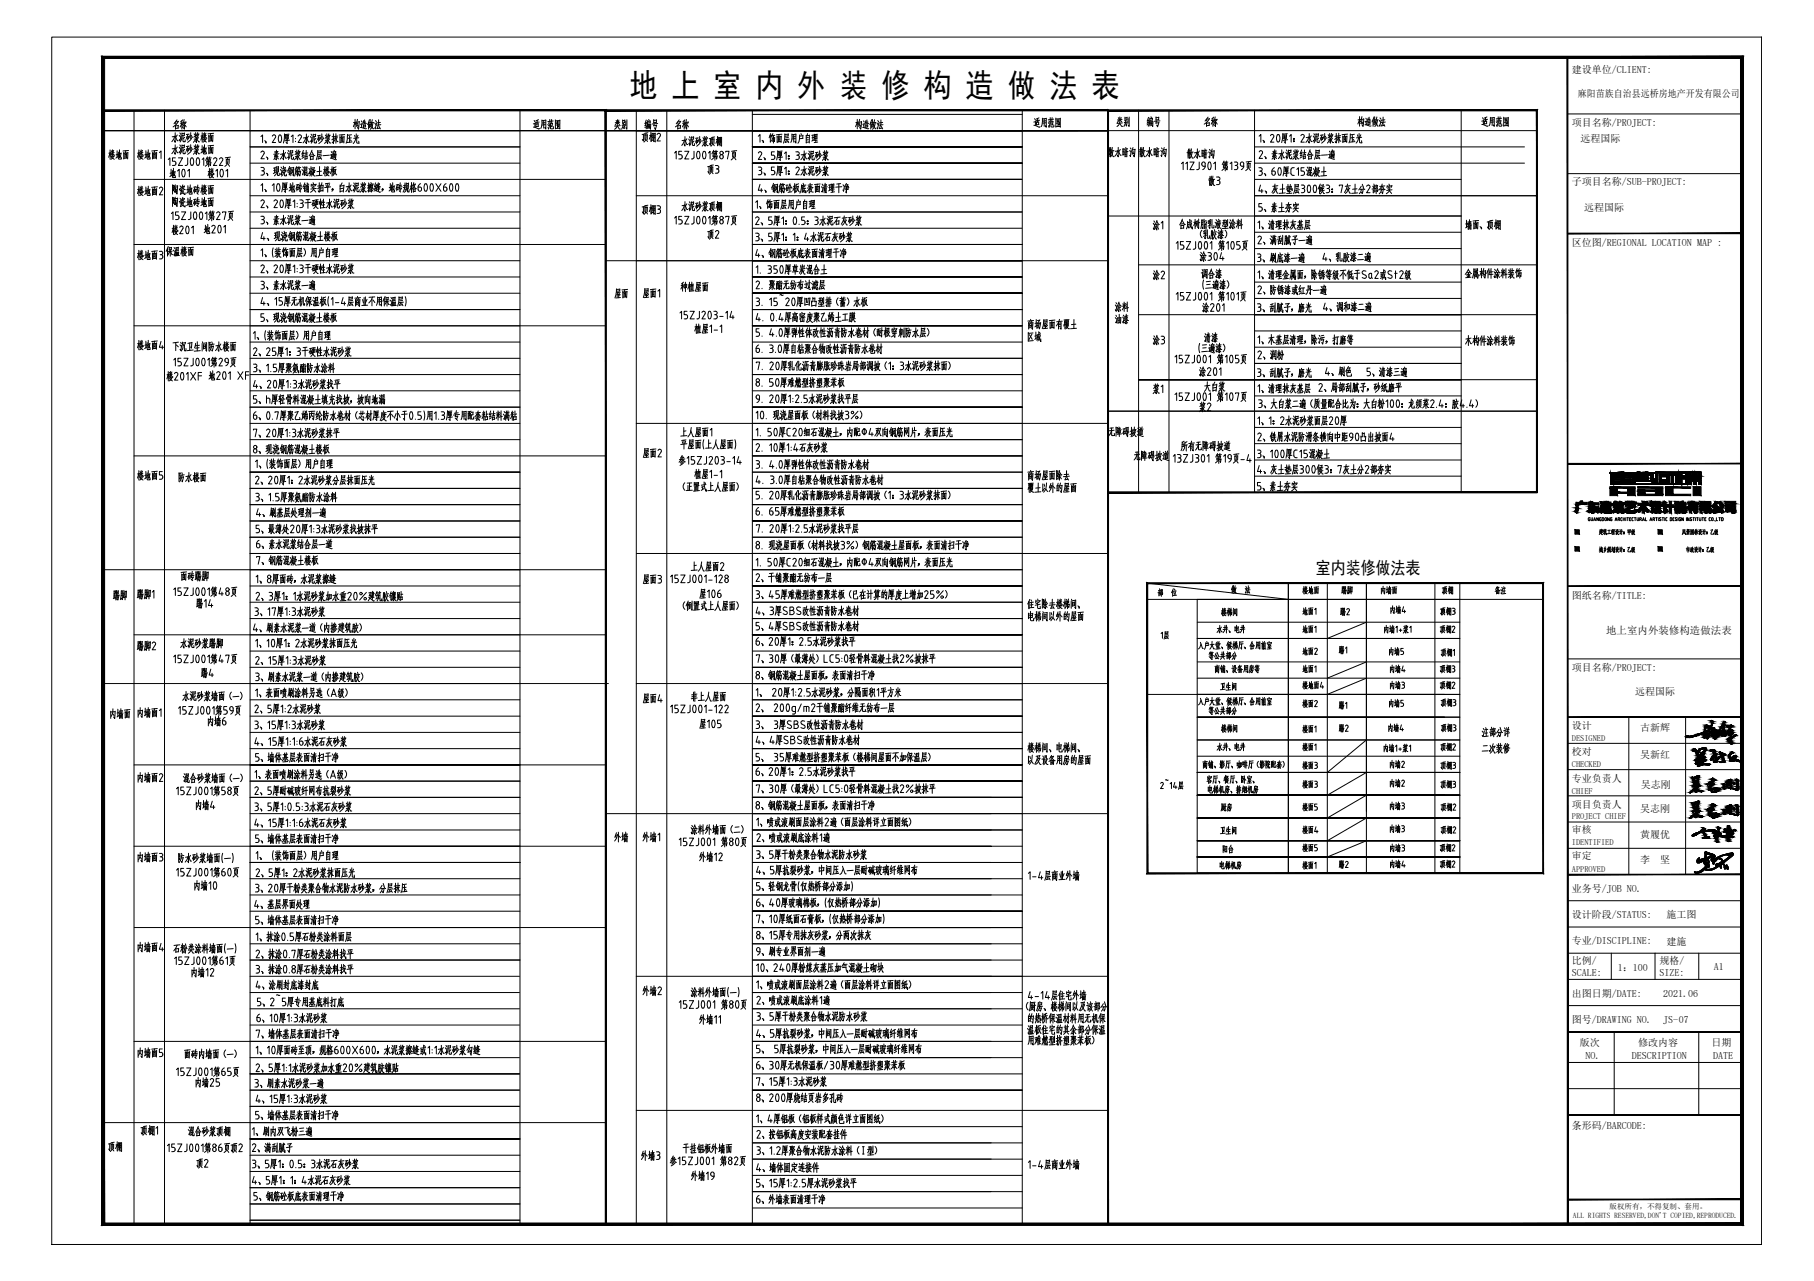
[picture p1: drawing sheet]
<svg xmlns="http://www.w3.org/2000/svg" width="841mm" height="594mm" viewBox="0 0 841 594" stroke-linecap="round" stroke-linejoin="round" font-family="sans-serif">
<defs><g id="words">
<text font-size="15.3" x="292" y="45">地 上 室 内 外 装 修 构 造 做 法 表</text>
<g font-size="8.4">
<text x="315" y="69">水泥砂浆顶棚</text>
<text x="315" y="99">水泥砂浆顶棚</text>
</g>
<text font-size="8.1" x="610" y="266">室内装修做法表</text>
<g font-size="5.7">
<text x="740" y="249">建筑工程设计：甲级</text>
<text x="779" y="249">风景园林设计：乙级</text>
</g>
<text font-size="4.9" x="745" y="294">地上室内外装修构造做法表</text>
<g font-size="4.6">
<text x="729" y="34">建设单位/CLIENT:</text>
<text x="731" y="45">麻阳苗族自治县远桥房地产开发有限公司</text>
<text x="729" y="58">项目名称/PROJECT:</text>
<text x="733" y="66">远程国际</text>
<text x="729" y="86">子项目名称/SUB-PROJECT:</text>
<text x="735" y="98">远程国际</text>
<text x="729" y="114">区位图/REGIONAL LOCATION MAP :</text>
<text x="729" y="278">图纸名称/TITLE:</text>
<text x="729" y="311">项目名称/PROJECT:</text>
<text x="758" y="322">远程国际</text>
<text x="729" y="338">设计</text>
<text x="760" y="339">古新辉</text>
<text x="729" y="350">校对</text>
<text x="760" y="351">吴新红</text>
<text x="729" y="363">专业负责人</text>
<text x="761" y="365">吴志刚</text>
<text x="729" y="375">项目负责人</text>
<text x="760" y="377">吴志刚</text>
<text x="729" y="387">审核</text>
<text x="760" y="389">黄履优</text>
<text x="729" y="398">审定</text>
<text x="760" y="400">李</text>
<text x="770" y="400">坚</text>
<text x="729" y="414">业务号/JOB NO.</text>
<text x="729" y="426">设计阶段/STATUS:</text>
<text x="773" y="426">施工图</text>
<text x="729" y="438">专业/DISCIPLINE:</text>
<text x="773" y="438">建施</text>
<text x="729" y="447">比例/</text>
<text x="769" y="447">规格/</text>
<text x="729" y="452">SCALE:</text>
<text x="750" y="450">1：100</text>
<text x="769" y="452">SIZE:</text>
<text x="795" y="450">A1</text>
<text x="729" y="462">出图日期/DATE:</text>
<text x="771" y="462">2021.06</text>
<text x="729" y="474">图号/DRAWING NO.</text>
<text x="771" y="474">JS-07</text>
<text x="733" y="485">版次</text>
<text x="759" y="485">修改内容</text>
<text x="793" y="485">日期</text>
<text x="735" y="491">NO.</text>
<text x="757" y="491">DESCRIPTION</text>
<text x="794" y="491">DATE</text>
<text x="729" y="524">条形码/BARCODE:</text>
</g>
<g font-size="3.9">
<text x="729" y="344">DESIGNED</text>
<text x="729" y="356">CHECKED</text>
<text x="729" y="368">CHIEF</text>
<text x="729" y="380">PROJECT CHIEF</text>
<text x="729" y="392">IDENTIFIED</text>
<text x="729" y="404">APPROVED</text>
</g>
<g font-size="3.5">
<text x="746" y="561">版权所有，不得复制、套用。</text>
<text x="729" y="565">ALL RIGHTS RESERVED,DON'T COPIED,REPRODUCED.</text>
</g>
</g></defs>
<!-- layer: PUB_TITLE -->
<g fill="none" stroke="#000" stroke-width=".46">
<path d="M24 17h793v560h-793zM817 17h.1M817 17v560M727 53h81M727 81h81M730 254h2v1h-2zM730 246h2v2h-2zM742 254v1M742 255h-1M742 255l-1 1M742 254v2M742 255v1"/>
<path d="M743 254v2v-1M743 254h.1M743 255l-1 1M743 254h-1M744 254v1M744 255h.1M745 254l-1 1M745 255l-1 1M746 255v1M746 254l-1 2M746 254h-1M746 255h-1"/>
<path d="M746 254v1M746 254v2M746 255v1l1-1M747 254v1M747 254h-1M747 254l1 2v-1M748 254h.1M748 255l-1 1M748 254l-1 1M748 254v1M749 254v2h-1M749 254h.1"/>
<path d="M749 255h.1M749 254v2M750 255l-1 1M750 255l1 1M750 255v-1l-1 1M751 254h.1M751 255h.1M751 254v2M751 255v1M752 254v2M752 255h-1M753 255h.1"/>
<path d="M753 256h.1M755 254h.1M756 254l-1 2h1v-1M757 254l-1 1h1M757 255h-1M757 256h-1M757 254v1M757 255l1 1M757 254v2M758 254h-1M758 254l-1 2M769 254h2v1h-2z"/>
<path d="M769 246h2v2h-2zM782 254h1M783 254v2M783 255h-1v1M783 254h-1M784 255v1M784 254v2M784 255h.1M784 254h.1M785 255v1M785 254l-1 1M785 255l-1 1"/>
<path d="M785 254v1M786 254h.1M786 255h.1M786 254v2M786 255v1M786 255l1 1M787 255l-1-1v1h1l-1 1M788 254h.1M788 254v2v-1M788 255h-1M788 254v2M789 255h-1"/>
<path d="M790 255h.1M790 256h.1M792 254h-1M792 254l-1 2h2v-1M793 254v1M794 256h-1M794 255h-1M794 254l-1 1h1M794 255l1 1M794 254l-1 2M794 255v1M794 254h.1"/>
<path d="M794 254v1M727 306h81M755 333v73M782 333v73M727 345h81M727 357h81M727 369h81M727 393h81M727 381h81M727 418h81M727 430h81M727 442h81"/>
<path d="M727 454h81M747 442v12M767 442v12M788 442v12M727 466h81M748 479v38M788 479v38M727 493h81M727 505h81M817 577h.1"/>
<circle cx="753" cy="256" r=".1"/>
<circle cx="790" cy="256" r=".1"/>
</g>
<g fill="#000" stroke="#000" stroke-width=".46">
<path d="M727 27v541zM727 27v541z"/>
<path d="M727 108h81zM727 108h81z"/>
<path d="M727 215h81zM727 215h81z"/>
<path d="M730 254l2 1v-1zM730 254l2 1h-2z"/>
<path d="M730 246l2 2v-2zM730 246l2 2h-2z"/>
<path d="M769 254l2 1v-1zM769 254l2 1h-2z"/>
<path d="M769 246l2 2v-2zM769 246l2 2h-2z"/>
<path d="M727 272h81zM727 272h81z"/>
<path d="M727 332h81zM727 333l81-1z"/>
<path d="M727 405h81zM727 406l81-1z"/>
<path d="M727 478h81zM727 479l81-1z"/>
<path d="M727 517h81zM727 517h81z"/>
<path d="M727 556h81zM727 556h81z"/>
<path d="M48 567l-1 1 760-1zM47 568l760-1 1 1zM807 27v540l1 1zM808 26v542l-1-541zM48 27h759l1-1zM47 26h761l-760 1zM47 26l1 541v-540zM47 26l1 541-1 1z"/>
<path d="M48 568l759-1h-759zM48 568l759-1 1 1zM807 27v540l1 1zM807 27l1-1v542zM48 27h759l1-1zM48 26h760l-760 1zM48 26v541v-540zM48 26v541v1z"/>
</g>
<!-- layer: A-ANNO-TEXT -->
<g fill="none" stroke="#000" stroke-width=".46">
<path d="M62 51v517M76 51v517M81 57h1M81 58v2M82 56l-1 1M83 56h-2M83 58h-2M83 58v1l-2 1M83 56l-3 3M84 57v2M84 57l1 1M84 56v4"/>
<path d="M85 56h-1M85 57h-1M85 57h1M85 58v1M85 55v3M85 57v3v-1M86 58v1M116 51v517M165 57l-1 2M165 55v5M165 57v1M165 57h-1"/>
<path d="M165 57l2-1-1 4v-1M166 55l-1 3M166 57l-1 1M166 58v1M166 58l-1 1M167 58l1-1-1 2 3 1M167 59h.1M167 56l1 1M169 58v1M169 56l-1 1M169 56v1M169 58h.1"/>
<path d="M170 59h-1M170 57h-2M170 57l-2 1M171 57v3M171 56l-1 2M171 58v1M171 58h1v1M172 55v3M172 59h-1M172 58l1 2M172 57h-1M173 56l-1 2"/>
<path d="M173 57l-1 3M173 57h-1M174 57v1M174 59v1M174 56l1 1M175 57l-1 3M175 58v2l1-1M176 56v2M176 59v1M176 57h-1M177 58h-2M241 51v517"/>
<path d="M247 59l3 1M248 56h.1M248 57h-1M248 57v2M248 58l2-1-1 2M249 56v2M250 59h-2M250 56h-2M250 57h-2M251 56v4M252 56v3M253 57h-2"/>
<path d="M253 58h-2M253 56v4v-1M253 56h-2M254 58h.1M254 57l1 1M255 55v2M255 58l-1 2v-1M255 57v3h2v-1M256 55v2M256 57h-1M256 57v2v-1M256 56h-2"/>
<path d="M257 56v4M258 56v3M259 57h-1M259 56l-1 1M259 58h-1M259 58v1v-1M260 56h-3M260 56v4h-3M286 56h.1M286 57l-1 1M286 58l2 2M286 58l-1 2"/>
<path d="M286 56v2M287 57v1M287 56v1M287 57h-2M288 58l-3 1M288 58h2l-1 2v-1M289 56v1M289 57l-1 3M290 56h-1M290 56v1h-1M290 56v2M291 56v4l-1-1"/>
<path d="M295 51v517M300 56l-1 1M300 57h-1M300 59h-1M300 57l-1 1h1M300 58v2M300 56v4M300 58h2v2l-1-1M301 58v1M301 55v1M301 59h.1M301 56h-1"/>
<path d="M301 56v1h-1M303 55v2M303 57v1h1M304 56h-1M304 56v1M304 57h-1M304 58v2l-1-1M305 57l-3 1M309 51v517M314 57h.1M314 58v2M315 56l-1 1"/>
<path d="M315 56h-1M315 58h-1M316 59l-2 1M316 58l-1 1M316 56l-3 3M317 57l-1 2M317 57l1 1M317 56v4M318 56h-1M318 57h-2M318 58l-1 1M318 55v3"/>
<path d="M318 57v3v-1M319 58v1M319 57h-1M319 57h.1M349 51v517h125v-517M349 53h125M397 57v2M397 55v5M397 57l1 1M398 57h-1M398 57l1-1v4v-1M399 55l-1 3"/>
<path d="M399 57l-1 1M399 58v1M399 58l-1 1M400 59h.1M400 56l1 1M401 57l-1 1M401 57l-1 2 3 1M401 58v1M401 56v1M402 56v1M402 58h-1M402 58v1"/>
<path d="M402 59h-1M402 57h-1M403 57l-2 1M404 57v3M404 56l-1 2M404 58v1M404 58h1v1h-1M404 55v3M405 58l1 2M405 57h-1M405 56v2M406 57l-1 3"/>
<path d="M406 57h-1M407 57v1M407 59v1M407 56v1M407 57v3M408 58v2l1-1M408 56v2M409 59v1M409 57h-1M409 58h-2M479 58l3 1M480 55v1"/>
<path d="M480 56l-1 1M480 56v2M481 57h1v1h-1M481 57v1M481 55v2M482 55h-2M482 56h-2M483 55v4M484 55v4M485 56h-2M485 57h-2M485 55v4v-1"/>
<path d="M485 55h-2M486 57h.1M486 56l1 1M487 55v1M487 57l-1 2v-1M487 56v3h1l1-1M488 57v1M488 55v1M488 56l-1 1M488 56v2M489 55l-3 1M490 59h2"/>
<path d="M490 55v4M491 55v4M491 56h-1M491 57h-1M491 57v1M492 55h-2M492 55v4M518 55h1M519 56l-1 1M519 57l2 2M519 57l-1 2M519 54v2"/>
<path d="M519 56h1M520 54v1M520 55l-2 1M520 57h-2M522 54v2M522 56l-1 3M523 55h-1M523 56h-1M523 54l-1 2M523 57h-2M523 56l-1 2M523 55v2"/>
<path d="M524 54l-1 5v-1M528 51v177M532 54v2M532 56h.1M533 57l-1 1M533 57h-1M533 56l-1 1M533 56v2M533 55l-1 4M534 57v1M534 54v1M534 56v2"/>
<path d="M534 57h-1M534 55h-1M534 55v1M534 56h-1M534 56l-1 1M535 56l-1 3v-1M536 54v2M536 56v1M537 54l-1 1M537 54v2h-1M537 57h-1M537 57v2l-1-1"/>
<path d="M538 56h-3M542 51v177M559 56h1M559 57v2M560 54l-1 2M561 55h-2M561 57h-2M561 57v1h-2M561 55l-3 3M562 56v2M562 56l1 1M562 55v4"/>
<path d="M563 54l-1 1M563 56h-1M563 56l1-1v1M563 57v1M563 54v2M564 56v3l-1-1M564 57v1M582 51v177M630 56v2M630 54v5M631 55l-1 1M631 54v2h-1"/>
<path d="M631 56v1M632 57h.1M632 57h-1M632 55v4l-1-1M632 55h-1M633 56h1l-1 2h3M633 58h.1M633 55h1M634 57v1M634 55v1M635 54v2M635 57h-1"/>
<path d="M635 57v1h-1M635 55l-1 1M636 56h-2M637 56v3M637 54l-1 3M637 56v2M637 54v3M638 57h-1M638 56v2h-1M638 56l1 2M638 54v3M639 56l-2 3"/>
<path d="M639 56h-2M639 56h1M640 58v1M640 55h.1M641 57v1M641 54v3M641 57l1 2M642 58h-2M642 56h-2v2M642 57h-2M677 51v177h-95M687 58h3"/>
<path d="M687 55h1M688 56h-1M688 56v2M688 56h1v1h-1M689 55v1M689 54l-1 1M690 55l-2 1M691 55l2-1v5l-1-1M691 54l-1 4M692 55v3M693 56h-2M693 57h-2"/>
<path d="M694 56v1M694 56h.1M695 54v2M695 56l-1 3v-1M695 56v2l1 1v-2M696 56h-1M696 56v2l-1-1M696 55h-2M697 58h2M697 54v5M698 55v3M699 56h-1"/>
<path d="M699 57h-2M699 55h-1M699 56v2l-1-1M699 55h-2M699 54v5M48 61h665M51 71v1M51 71l-1 2M51 70v4M51 71h-1M52 70h.1M52 71l-1 1"/>
<path d="M52 72v1l1 1M52 69v3M52 71l1 1M53 72l-2 2M53 70l-1 1M53 71h-2M53 72l-2 1M54 70v3M55 72h-1M55 73h-1M55 71v3h1v-1M55 69v4"/>
<path d="M56 71l-1 1M56 71v2M57 71v3M58 71v2M58 70v1M58 72h.1M59 71v2M59 73h-2M59 71h-2M59 71v3M60 70h-3M64 71l1 1"/>
<path d="M64 71v2M64 70v4M65 71h-1M65 70h.1M65 71v1M65 69v4l1 1M66 71v1M66 72l-1 2M66 70v1M66 71h-1M66 72l-1 1M68 70v3"/>
<path d="M68 72l1-1v2M68 72h-1M68 73h-1M68 71v3h2v-1M69 69v4M71 71v3M71 71v2M72 70l-1 1M72 72h-1M72 71v2M73 73h-2M73 71h-2"/>
<path d="M73 71v3M73 70h-3M74 71l1-1v4M78 74l1-1v4M79 78v3M80 69h1l-1 2M80 79v3h1v-1M80 78v4M81 63h-1M81 63l-1 3M81 62v4v-1M81 63l2 2"/>
<path d="M81 67v5v-1M81 69l2 2M81 73h-1v2h1a1 1 0 0 1 1 1 1 1 0 0 1-1 1h-1M82 63l-1 1M82 68l-1 1M82 79h1v3M83 73h2l-2 4h2M83 63h.1M83 68v1M83 62h1M83 67l1 1M84 63l-1 2"/>
<path d="M84 69l-1 2v-1M84 62v3l-1 1M84 67l-1 4M85 79a1.7 1.7 0 0 1 1 1 1.7 1.7 0 0 1-1 2l-1-2zM85 63v3h1v-1M85 69v2h1v-1M85 62h-1M85 62v1h-1M85 67h-1M85 67v1h-1M86 64h-1M86 69l-1 1"/>
<path d="M87 69v2M87 79h1v3M87 73v3l-1 1M87 62l-1 2M87 68l-1 2M87 63v2M87 69h.1M88 63l-1 1M88 69l-1 1M88 62h-2M88 68h-2M88 63v1"/>
<path d="M88 68v2M88 62v2M88 67v3M89 73a1.7 1.7 0 0 1 1 2 1.7 1.7 0 0 1-1 2l-1-2zM89 63v1M89 68v1M89 64l-2 2M89 69l-2 3M90 62v1M90 68h.1M91 63l-1 1M91 61v3"/>
<path d="M91 67v2M91 68l-1 1M91 64l-1 1M91 70h-1M91 64l-1 2M91 70l-1 2M91 64v2v-1M91 69v3v-1M91 64l2 2M91 70l2 1M91 63h1M91 68l1 1"/>
<path d="M91 73a1.7 1.7 0 0 1 2 2 1.7 1.7 0 0 1-2 2v-2zM92 61l-1 2M92 67l-1 2M92 64l-1 1M92 69l-1 1M92 62h-1M92 68h-1M92 62l-1 2M92 68l-1 1M94 74v-1v4M94 67v3M94 62v4"/>
<path d="M94 63v1M94 63l-1 2M94 70l2-1-1 2v-1M94 69h-1M94 63h-1M94 70l-1 1M94 68v3h2v-1M94 62l1 1M95 63l-1 1M95 64l-1 1 2 1M95 67v4M95 62v2"/>
<path d="M95 63l1 1M95 64l-1 2M95 62v1M96 63h-2M96 64l-2 1M96 75v1l2-1M96 73v1M96 73l-1 1M97 76l-2 1M97 73h-1M97 74v3M97 63v3"/>
<path d="M97 68v3M97 80h.1M97 80l-1 2M97 78v4M97 73l1 1M97 73v1M97 63v2M97 69v2M97 74h-1M97 74v1h-1M98 79l-1 1M98 78v1"/>
<path d="M98 62v1M98 67v2M98 75v2l-1-1M98 64h-1M98 69h-1M98 70h-1M98 73h-1M98 63v2M98 69v2M98 80l-1 1M98 78v2M98 79l1 1"/>
<path d="M99 65h-2M99 71h-2M99 63h-2M99 69h-2M99 63v3M99 68v3M99 78l-1 1M99 79l-1 1M99 74a.8 .8 0 0 1 1-1 .8 .8 0 0 1 0 1l-1 3h2M99 62h-3M99 67l-3 1M100 79h1v3"/>
<path d="M102 74a.8 .8 0 0 1 1-1 .8 .8 0 0 1 0 1l-1 3h1M102 79a1.7 1.7 0 0 1 2 1 1.7 1.7 0 0 1-1 2l-1-2zM105 79h1v3M105 74h1v2M105 74v2M106 76v1M106 74l-1 2-1 1M106 73l-1 1M107 73h-3M116 76h125M116 68h125M121 71a.8 .8 0 0 1 1-1 .8 .8 0 0 1 0 1"/>
<path d="M121 63h1v3M121 78h1a.8 .8 0 0 1 1 0 .8 .8 0 0 1-1 1M121 79h1M122 79a1 1 0 0 1 1 1 1 1 0 0 1-1 1h-1M122 71l-1 3h2M123 65v1M123 73l1 1M124 73v1M124 74h.1M126 63a.8 .8 0 0 1 1 0 .8 .8 0 0 1 1 1l-2 2h2M127 78v2M128 73l-1 1"/>
<path d="M128 79h-1M128 80h-1M128 78h-1M128 71l-1 1h1M128 77v3M128 73v1M128 70v1M129 72v1M129 73v1M129 78l-1 2-1 2M129 72l-2 1 2-1M129 80v1v-1"/>
<path d="M129 71h-2M129 70h-2M129 77v3M129 77l-1 1M129 71l-2 1M129 66h1M129 66v-1a1.3 1.3 0 0 1 0-2 1.3 1.3 0 0 1 1 0l1 1-1 2M130 79h.1M130 77l1 1M131 79l-1 2M131 71l-1 1M131 71l-1 3"/>
<path d="M131 77l1 2h1M131 70v4v-1M131 71l1 2h1M131 80l-1 2M132 80v2h1v-1M132 62l-1 4M132 64h2l-1 1M132 78l-1 1M132 71v1M132 78h-1M132 80h-1M132 63v1"/>
<path d="M133 65v2v-1M133 71h1M133 63l-1 1M134 70h.1M134 63h-2M134 63v1M134 64h-2M134 62h-2M134 71v2h-1M134 79v2l1-1M134 65h-2M134 77l-1 2"/>
<path d="M135 79h-1M135 70l-1 4M135 78h-1M135 80h-2M135 78v4M135 63h1v3M135 79l1 1M135 71v3h1v-1M136 70h-1M136 70v1M136 71h-1M136 79l-1 2"/>
<path d="M136 72l-1 1M136 78v4v-1M136 78h-1M137 70v1M137 64h.1M137 66h.1M137 79h1v2M137 79v3M138 78v1M138 70v2M138 71l-1 1M138 77l-1 2"/>
<path d="M138 73h-1M138 79l-1 1M138 72l-1 2M138 72v2M138 72l1 2M138 71h1M138 63a.8 .8 0 0 1 1 0 .8 .8 0 0 1 1 1l-2 2h2M138 80l1-1v3v-1M138 78h-1M139 70l-1 1M139 77l-1 2M139 78v1"/>
<path d="M139 79l-1 3M139 72l-1 1M139 70h-1M139 70l-1 2M139 78h-1M140 79h.1M140 77l1 1M141 70l-1 1h1M141 71l-1 1M141 72h-1M141 73h-1M141 79l-1 2"/>
<path d="M141 79v2M141 77v2M141 72v2M142 80h-1M142 64h-1M142 64l-2 2M142 79v2h1v-1M142 70v2M142 62v5v-1M142 64l1 2M142 78h-1M142 77v2h-1"/>
<path d="M142 73h-1M142 72v2h-1M142 80h.1M143 72h-2M143 71h-2M143 63l-1 1M143 78l1 1M144 79l-1 2v-1M144 63v1M144 72v2M144 77v2h1v-1M144 79v1"/>
<path d="M144 62l1 1M144 80v2M144 70l2 2M145 70l-2 2M145 64l-1 2v-1M145 79l-1 1M145 78h-1M145 79h1v1M145 80l-1 2M145 72h-1M145 62v3l-1 1M145 72v2h-1"/>
<path d="M145 73h-1M145 79h1M145 79v2M146 64v2h1v-1M146 78h-1M146 78l-1 1M146 80h-1M146 62h-1M146 62v1M146 63h-1M146 64v1M147 70v4"/>
<path d="M148 64v2M148 63l-1 2M148 72l-1 2 2-1M148 77v4M148 64h.1M148 64v1M149 63h-2M149 73v1M149 70h-2M149 70v1h-2M149 63l-1 2M149 71l-1 1"/>
<path d="M149 79l-2 1M149 62v3M149 72h-2M150 63v1M150 64l-2 3M151 79h.1M151 79l-1 2M151 77v5M151 63h.1M151 79h-1M151 78h.1M152 63l-1 1"/>
<path d="M152 62v2M152 65h-1M152 79l-1 1M152 80l-1 1 2 1M152 77v3M152 65l-2 2M152 79l1 1M152 64v3l-1-1M152 65l1 1M152 63v1M152 77v1M152 78l-1 1"/>
<path d="M153 72h-3M153 64l-1 1M153 63h-1M153 63l-1 1M153 73l3 1M154 70v1M154 72h-1M154 72v1M154 77v5M154 79l-1 2M154 79v1M154 70v2"/>
<path d="M154 72l1 1M154 78l-1 1M155 62v5l-1-1M155 78l-1 3M155 70h.1M155 72v1M155 79l1 2M155 63h-1M155 64l-1 1M156 72h-1M156 70h-2M156 64l-1 2"/>
<path d="M156 70v1h-2M156 79h-1M156 64l1 2M156 79l-2 2M156 62v4M156 71v3l-1-1M156 77l-1 1M156 64h-1M157 63h-2M158 63v3M158 64v2M159 62l-1 2"/>
<path d="M159 64h-1M159 65h-1M159 64v2M159 66h-1M160 63l-1 3M160 62l-3 1M161 62l-1 4M162 63v3M163 65h.1M163 64h-2M163 62l-2 1M163 66h-2"/>
<path d="M164 63l1 1M165 64l-1 3M165 62v2M165 64v2h1v-1M166 63l-1 1M166 64h-2M281 61h233h-233M298 62v3M299 62h-1M299 62v3M300 63l-1 3M300 62l-1 1"/>
<path d="M300 65v1M300 63h-1M300 62v3M300 62h-1M302 61v5M302 63h-1M302 63l-1 2M302 62h1v3M302 62v4M303 63h-1M303 64h-1M303 62h1v4l-1-1"/>
<path d="M303 62v4M304 64h-1M304 63h-1M305 62a.8 .8 0 0 1 1 0 .8 .8 0 0 1 0 1M306 63l-1 2h1M309 61h205M313 71l1-1v4M315 74h.1M316 72v1M316 73h.1M316 73v1M317 70h2l-2 4h2"/>
<path d="M321 74h.1M322 73l-1 1M322 70v3M323 70v1a1.4 1.4 0 0 0 0 2 1.4 1.4 0 0 0 1 1l1-2-1-2M326 70v1a1.4 1.4 0 0 0-1 2 1.4 1.4 0 0 0 2 1v-1M327 70v3M328 71l1-1v4M329 77v3h-1M329 77h-1M329 77v3M329 78l1-1v3M330 78l-1 3"/>
<path d="M330 77v1M330 80l1 1M331 72v1l1-1M331 77h-2M331 73l-1 1M331 71v3M332 77a.8 .8 0 0 1 1 1 .8 .8 0 0 1-1 0M332 78h.1M332 78l1 2M333 72l-1 2v-1M333 79l-1 1M334 73h.1"/>
<path d="M334 73a.8 .8 0 0 1 1-1 .8 .8 0 0 1 0 1M334 73a.8 .8 0 0 0 1 1 .8 .8 0 0 0 0-1M335 73h.1M336 71v-1h2l-1 4M340 71h1v2M340 71v2M340 73l1 1M340 71v2l-1 1M340 70v1M342 70h-3M349 68h125h-125M349 76h125h-125"/>
<path d="M349 76h125M349 68h125M352 63v-1v4M352 77a.8 .8 0 0 1 1 1 .8 .8 0 0 1-1 1M352 71a.8 .8 0 0 1 1-1 1 1 0 0 1 0 2l-1 2h1M352 79h.1M352 79a1 1 0 0 1 1 1 1 1 0 0 1-1 1M353 65h1M354 65v1M354 66h.1M354 73l1 1M355 73v1"/>
<path d="M355 74h.1M357 63v3l1-1M357 62v2M358 63h-1M358 63h.1M358 64v2M358 62v2M359 63v3M359 70h-1v2a1 1 0 0 1 1 1 1 1 0 0 1-1 1M359 77h-1v2a1 1 0 0 1 1 1 1 1 0 0 1-1 1M359 64h-1M359 64v1"/>
<path d="M359 63h-1M360 63v3M361 70l-1 4M361 77l-1 4M361 63v3M361 70v2M361 78v1M361 78h1v1M361 62v1M361 64h.1M361 65h.1M362 72v2h-1"/>
<path d="M362 80v1h-1M362 63v3M362 78h-1M362 71h-1M362 66h-2M362 63l-2 1M362 72h-1M362 79h-1M362 72v1M362 79v1M362 70v2M363 62h-3"/>
<path d="M363 70h-2M363 77h-2M363 73h-2M363 80h-2M364 71v-1v4M364 78v-1v4M364 62l-1 4M365 65l-1 1h1M365 65l1 1M365 62h-1M365 62v1h-1M366 72h.1"/>
<path d="M366 74h.1M366 64h-2M366 79h.1M366 65h-2M367 62h2v4h-1M367 62v4M368 62v4M369 63l-2 1M369 64h-2M369 70h1a.8 .8 0 0 1 1 1 .8 .8 0 0 1-1 1M369 78a.8 .8 0 0 1 1 0 .8 .8 0 0 1 0 1M369 72h1"/>
<path d="M370 72a1 1 0 0 1 1 1 1 1 0 0 1-1 1h-1M370 79l-1 2h2M371 63l-1 3M371 62l1 1M371 72h2l-2 2M372 63h-1M372 63v1h-1M373 79h-2M373 79l-2 2M373 70v4h-1M373 72l1 2M373 77v4h-1"/>
<path d="M373 79l1 2M374 63v3M374 71l-1 1M374 78l-1 1M374 62v1M375 71v1M375 78v1M375 65h-1M375 64h-1M375 70v1M375 77v1M375 66h-1"/>
<path d="M375 63h-1M375 63v3M375 71v3v-1M375 78v3v-1M376 70l-1 4M376 77l-1 4M376 72v2h2l-1-1M376 79v2h2l-1-1M377 63v2M377 70h-1M377 70v1h-1M377 77h-1"/>
<path d="M377 77v1h-1M377 72l-1 1M377 79l-1 1M377 64h-1M377 63h-1M378 62v3M378 65h-2M378 62v4M378 72v1M378 79v1M378 79h1l-1 1M379 63h-1"/>
<path d="M379 62h-1M379 62v2h-1M379 71l-1 2M379 78l-1 2M379 65h-1M379 66h-2M379 72h-1M379 72v1h-1M379 71h-1M379 78h-1M380 71l-1 1M380 78l-1 1"/>
<path d="M380 70v3M380 77v3M380 71l1 1M380 78l1 1M381 72l-2 2M381 79l-2 3M382 70v1M382 78h.1M382 78l-1 1M382 71l-1 1M382 70v2M382 77v2"/>
<path d="M382 73h.1M382 80h.1M383 73l-2 1M383 80l-2 1M383 72v2h-1M383 79v3l-1-1M383 73l1 1M383 80l1 1M383 71v1M383 78v1M383 78h1l-1 1M383 70v2"/>
<path d="M383 77v2M384 72l-1 1M384 79l-1 1M384 71h-1M384 70l-1 2M474 61h-179h219M514 71l1-1v3v-1M514 70v3M514 68v2M515 72h-1M515 71h-1M515 68v2"/>
<path d="M515 69h-1M515 71l1 2h1M516 68l-1 3M516 70l-1 3M516 70h-2M518 70h-1M518 70l-1 2M518 68v5v-1M518 70l2 2M519 69v1M521 69v3M521 70h.1"/>
<path d="M521 72h.1M522 71v2M522 69v1M522 68v1M522 72h.1M523 69h-2M523 70h-2M524 70h.1M524 69h.1M524 70v3v-1M525 68v3M525 70v1"/>
<path d="M526 71h.1M526 71h-1M526 69v4l-1-1M526 69l-1 1M529 71v-1v3v-1M529 70v3M529 68v2M529 72h.1M529 71h.1M530 70h-2M530 69h-2M530 71l1 2"/>
<path d="M530 68v3M530 70l-1 3M531 70h-1M533 70h-1M533 70l-2 2M533 68v5v-1M533 70l1 2M534 69l-1 1M535 69h1v3M535 69v3M536 70h-1M536 72h-1"/>
<path d="M536 71v2M536 71h1v2M536 69v1M536 68l1 1M537 72h-1M537 69v1M537 69h-1M537 70h-1M538 70h1M539 69h.1M539 70v3l-1-1M540 68l-1 3"/>
<path d="M540 70l-1 1h1M540 71h.1M541 69l-1 4v-1M541 69l-2 1M548 76l1-1v4M550 76v-1v4M551 71h1v2h-1M551 71v2M551 69v2M551 72h.1M552 69v2M552 75h2l-2 4h2"/>
<path d="M552 71h-2M552 70h-1M552 71l1 2M552 69v3M553 71l-1 2M553 70l-1 1M555 71h-1M555 71l-1 2M555 69v4M555 71l1 2h1M556 75v3M556 78l-1 1"/>
<path d="M556 70l-1 1M557 76v1h2M557 76a.8 .8 0 0 1 1-1 .8 .8 0 0 1 1 1M557 70v3M558 71h-1M558 70v3M558 72h-1M558 70h-1M558 71v2M558 70v1M559 69v1M559 76v2l-1 1"/>
<path d="M559 72h-1M559 73h-1M559 70v1M559 71v2M560 70h-2M560 71h-2M560 70l1 1M560 75a1.8 1.8 0 0 1 2 2 1.8 1.8 0 0 1-2 1v-1zM561 69v1M561 70v3h-1M562 69l-1 2M562 71v1"/>
<path d="M562 71l1 1M562 72h-1M563 76v-1v4M563 70v3h-1M563 70h-1M567 77v1l2-1M567 75l1 1M568 75l-1 1M568 78l-1 1M568 76v3M568 75h-1M569 75l-1 1"/>
<path d="M569 76h-2M569 76v1h-2M569 77v2v-1M569 75h-1l1 1M570 76l1-1v4M572 75h1a.8 .8 0 0 1 1 1 .8 .8 0 0 1-1 1M573 77h1v1M574 78l-1 1h-1M575 76v1h2M575 76a.8 .8 0 0 1 1-1 .8 .8 0 0 1 1 1M577 76l-1 2-1 1M578 76v2"/>
<path d="M579 78l1 1M579 76l-1 2v1M579 75v1M580 76v2M580 76h-2M580 75h-2M582 76h125M582 68h125M584 78a.8 .8 0 0 1 1 1 .8 .8 0 0 1-1 0M584 63l1-1v4M584 79h.1M584 79a1 1 0 0 1 1 1 1 1 0 0 1-1 1"/>
<path d="M585 70v1l-1 2h1M585 70h-1M585 65l1 1M586 65v1M586 66h.1M586 73l1 1M587 73v1M587 74h.1M589 63a.8 .8 0 0 1 1-1 1.1 1.1 0 0 1 1 2M590 79v2a.8 .8 0 0 0 1 0 .8 .8 0 0 0 0-1M590 79h.1M590 73v1"/>
<path d="M590 64l-1 2h2M591 79v1M591 71l-1 1h1M591 78l-1 1M591 72v2M591 69v2M591 72l1 1M591 73l1 1M591 72l-1 1 2-1M592 71h-2M592 70h-2M592 66h1"/>
<path d="M592 66v-1a1.4 1.4 0 0 1 0-2 1.4 1.4 0 0 1 1-1v2v2M594 71h-1M594 71l-1 3M594 69v5v-1M594 71l1 2h1M595 62l-1 4M595 64h1v1M595 70v2M595 62v2M595 77v5M596 80l1-1v1M596 64v2h-1"/>
<path d="M596 78v1M596 71h1M596 63h-1M596 80l1 2-1-1M596 70h1M597 63h-2M597 62l-1 2M597 64h-2M597 62h-2M597 79h-1M597 71v2h-1M597 65h-2"/>
<path d="M597 78v1M597 78h-1M597 70v4M597 77l-2 1M598 63l1-1v4M598 71v2l1 1v-1M598 79v1M599 70h-2M599 70l-1 1M599 71h-2M599 72h-1M600 64h.1"/>
<path d="M600 70h.1M600 78h-1v1M600 71v1M600 69v3M601 72h-1M601 72l-2 2M601 72v2l-1-1M601 72l1 2M601 71h.1M601 79l1-1v3M601 69v2M602 72h-1"/>
<path d="M602 70h-1M602 70l-1 2M603 63a.8 .8 0 0 1 1-1 1.1 1.1 0 0 1 1 2l-2 2h2M603 70v1M604 71l-1 1M604 72h-1M604 73h-1M604 72v2M605 78h-2v1h1a1 1 0 0 1 1 1 1 1 0 0 1-1 1M605 70v2M605 72h-1M605 72v1l-1 1"/>
<path d="M605 71h-1M606 64h1l-2 2M606 79h.1M606 77v1M607 79l-1 2M607 72v2h1M607 80v1M607 78h1v1h-1M607 77v2M607 62v4M607 64l1 2M607 70l2 2"/>
<path d="M607 69l-1 3M608 79v2v1v-1M608 78l-1 1M608 63l-1 1M608 72h-1M608 72v2M608 80h.1M609 63v1M609 78v1M609 62l1 1M609 79v2v-1M610 63l-1 3v-1"/>
<path d="M610 77v2h1v-1M610 79l-1 1M610 80l-1 2M610 70l-1 4M610 62v3l-1 1M610 80h.1M611 78h-1M611 64v2h1v-1M611 80l-1 2M611 72l-1 2M611 79h.1M611 79v2"/>
<path d="M611 62h-1M611 62v1h-1M611 78h.1M611 73l1 1M611 64v1M611 78v1M612 73l-2 1M612 70h-2M612 70v1h-2M612 79h-1M612 71h-2M612 79l-1 1"/>
<path d="M612 72h-2M613 64v1M613 63l-1 2M613 65h.1M613 64h.1M613 63h-1M614 77v4M614 63l-1 1M614 62v3M614 63l1 1M615 64l-2 2M615 80h-2"/>
<path d="M615 72h-2M616 62v1M616 73l3 1M616 70l1 1M616 62v2M616 63v1M617 65h-1M617 65l-2 1M617 71l-1 1M617 71l-1 2M617 64v2h-1M617 65l1 1"/>
<path d="M617 63v1M617 71v2M617 70v1M617 62v2M618 69v1M618 72v1M618 64l-1 1M618 63h-1M618 62l-1 2M618 71v2M618 72h.1M618 70h-1"/>
<path d="M618 70v1h-1M619 71l-2 1M619 71l-1 2M620 62v4h-1M620 63h-1M621 62v4M621 64l-2 1M622 63h-2M622 65l-1-1-1 2M623 63v3M624 62l-1 1M624 64h-1"/>
<path d="M624 65h-1M624 63v3M624 66h-1M624 63l-1 1M625 62h-3M626 62l-1 4M627 63v3M627 65h1M628 64h-2M628 62l-2 1M628 66h-2M629 63h1"/>
<path d="M630 64l-1 2M630 62v2M630 64v2h1v-1M631 62l-1 2M631 64h-2M62 83h219M64 86v5M64 88l1 1M64 88v2M65 88h-1M65 87h.1M65 88v1"/>
<path d="M65 86v4l1 1M66 88v1M66 89l-1 2M66 87h.1M66 88h-1M66 89h-1M68 87v3M68 89l1-1v2v-1M68 88l-1 1M68 89l-1 1M68 87v4h2v-1M69 86v4"/>
<path d="M71 88v3M71 88v2M72 87l-1 1M72 88l-1 1M72 89h-1M72 88v2M73 90h-2M73 88h-2M73 87v4M73 87h-3M74 87a.8 .8 0 0 1 1 0 .8 .8 0 0 1 0 1l-1 2h1M79 99l1-1v4"/>
<path d="M80 81l1-1v2v-1M80 80h-1M80 81l-1 1M80 86v4M80 91v5M81 86l-1 3v-1M81 92l-1 2M81 86h-1M81 92h-1M81 87v1M81 93h.1M81 86v1"/>
<path d="M81 91v2M81 87v2M81 93v2M82 87h-1M82 93h-1M82 88v1h-1v-1M82 94v1h-1v-1M82 88h-1M82 94h-1M82 86h-1M82 92h-1M82 86v4v-1"/>
<path d="M82 92v4v-1M83 98h-2v2h1a1 1 0 0 1 1 1 1 1 0 0 1-1 1h-1M83 86l1 1M83 92l1 1M84 87l-1 1M84 93l-1 1v-1M84 98h2l-2 4h2M84 88v2h1M84 94v2l1-1M84 89h1M84 95h1M85 87l1 1"/>
<path d="M85 93l1 1M85 86l-1 1M85 91l-1 2M85 87l-1 1M85 88v2h1v-1M85 92l-1 2M85 94v2h1v-1M85 89h-1M85 94l-1 1M85 88h-2M85 94h-2M85 92h-1"/>
<path d="M86 86l-1 1M86 92l-1 1M87 86v3M87 92v3M87 88h.1M87 94h.1M88 89l-1 1M88 95h-1M88 87v3h1v-1M88 93v3h1v-1M88 86v3M88 91v4"/>
<path d="M88 98v3M89 87l-2 1M89 93l-2 1M89 87v2h-1M89 93v2h-1M90 98a1.6 1.6 0 0 1 1 2 1.6 1.6 0 0 1-1 2zM90 88v2M90 93v2M90 87v2M90 92v2M91 88h-1M91 89h-1"/>
<path d="M91 88v1M91 94h-1M91 95h-1M91 93v2M91 87h-1M91 92l-1 1M91 89l1 1M91 89l1-1v2M91 95l1 1M92 86l-1 3M92 92l-1 2h1M92 94v1"/>
<path d="M92 87h-1M92 93h-1M93 88h-2M93 93l-2 1M93 98a1.6 1.6 0 0 1 1 2 1.6 1.6 0 0 1-1 2zM94 92v3M94 87v1M94 87l-1 2M94 86v4M94 94l2-1-1 2M94 94h-1M94 87h-1"/>
<path d="M94 95h-1M94 93v3h2v-1M94 86l1 1M95 87l-1 1M95 91v4M95 86l-1 3 2 1M95 87l1 1M95 99l1-1v4M95 89l-1 1M95 86v1M96 87h-2M96 89h-2"/>
<path d="M97 87v3M97 93v3M97 100v1M97 93v2M98 98v1M98 98l-1 1M98 86v1M98 92v1M98 88h-1M98 89h-1M98 94h-1M98 87v3"/>
<path d="M98 93v2M98 81v1h1M98 99v3M98 98h-1M99 89l-2 1M99 95h-2M99 98v2M99 87h-2M99 93h-2M99 81l-1 1M99 98l-1 1M99 87v3"/>
<path d="M99 93v3M99 99h-2M99 100h-2M99 86h-3M99 92h-3M99 81h-2M99 98h-1M100 99a1.1 1.1 0 0 1 2-1 .8 .8 0 0 1 0 1l-2 3h2M103 99l2-1-1 4M106 99v2M107 99v2l-1 1M107 98v1"/>
<path d="M108 99h-2M108 99v2M108 98h-2M116 98h125M116 91h125M121 86l1-1v4M122 93l1 1-2 2h2M122 93h-1M123 88v1v-1M123 95l1 1M123 80l1 1M124 96h.1"/>
<path d="M126 86l1-1v4M128 93h-1M128 93h1v1M128 100v2M128 94l-1 2h2M129 85a1.6 1.6 0 0 1 1 2 1.6 1.6 0 0 1-1 2zM130 93a1.6 1.6 0 0 1 1 1 1.6 1.6 0 0 1-1 2zM131 85v4M131 100v4M131 87h2l-1 1M132 85v2M132 87v2"/>
<path d="M133 86h-1M133 92l-1 5M133 85l-1 1M133 85v1M133 86l-1 1M133 95l1-1v1M133 85h-2M133 93v1M133 88h-2M134 100v1M134 95v2l-1-1M134 94h-1"/>
<path d="M134 93h-1M134 93v1h-1M135 100l-1 4M135 85v3M135 92l-2 1M135 87l1-1v2M135 95h-2M135 87h-1M135 88l-1 1M135 86v3h2v-1M136 85v3M136 94l1-1v3"/>
<path d="M138 100v2M138 87v2M138 80h-1M138 94v1M138 96h.1M138 86l-1 2M138 87v1M138 87h.1M139 86h-2M139 100l-1 1M139 88v1M139 93h1a.8 .8 0 0 1 1 1 .8 .8 0 0 1-1 0"/>
<path d="M139 85v3l1-1M139 94h1M140 87l-1 2M140 94a1 1 0 0 1 1 1 1 1 0 0 1-1 1h-1M140 86h-1M140 87h-2M140 81h.1M141 87v2l1-1M141 85l-1 2M142 86l-1 1M142 87h-1M142 86h-1"/>
<path d="M142 81h-1M142 86v3M142 85v4M143 85v1M143 87h-1M143 88h-1M143 93v4M143 86v3M143 86h-1M144 92l-2 1M144 94h-3M144 81h1"/>
<path d="M144 85v1M145 87h.1M145 80h-1M145 86v1M145 81l1 1M145 100h.1M145 94v1M145 85h.1M145 93v3M146 88v1M146 86a3 3 0 0 1-2 3M146 94h-1"/>
<path d="M146 94v1M146 95h-1M146 93h-1M146 95l2 2M146 93v2M147 86h-3M147 85l-1 1M147 87l-3 1M147 93a4 4 0 0 1-2 4M147 94h-1M147 93l-1 1M147 95h-1"/>
<path d="M147 93v2M148 93h-2M148 85v4M148 93v2M148 87l-1 1M148 86h-1M149 93v1M149 92v5M149 86v3M149 85v1M149 81l-2 1M149 93v2"/>
<path d="M150 87h-1M150 88h-1M150 86v3M150 86h-1M150 92v4M150 95h-1M151 94h-2M151 96h-2M151 86v1M152 85v4M152 80l-1 2M152 94h-1"/>
<path d="M153 94l-2 2M153 85l-1 2M153 80h-2M153 92v5l-1-1M153 94l1 2M153 85h-2M153 87h-3M154 93l-1 1M154 88h.1M154 88v1M155 93v1M155 92v1"/>
<path d="M155 94v2M156 92l-1 5M156 94v2h1M157 93h-1M157 92v1l-1 1M157 94l-1 1M158 86v3M158 94v2M159 85l-1 1M159 93l-1 2M159 94h-1M159 94v1h-1"/>
<path d="M159 87l-1 1M159 89h-1M159 93h-1M159 86h-1M159 86v3M160 93l-1 2M160 92v3M160 94l1 1M160 95l-1 2M160 87l2-1-2 3M162 93h.1M162 85v4l-1-1"/>
<path d="M162 86l1 2M162 94h-1M162 92v3M162 95h.1M162 95l-1 2M163 94v3l-1-1M163 95l1 1M163 86l-1 1M163 93v1M163 92v2M164 95h-1M164 93h-1"/>
<path d="M164 86v1M164 93l-1 2M164 85h.1M164 86v2M165 85l-1 4M165 86v3h2l-1-1M166 85h-1M166 85v1M166 86h-1M166 87l-1 1M167 88h1l-1 1M167 85l1 1"/>
<path d="M168 86l-1 1M168 85v2M168 87v2M168 88l2 1M169 86h.1M169 85l-1 1M169 87v1M169 85v1M170 85l-1 2M171 85v4v-1M171 86h-1M171 86l-1 1"/>
<path d="M171 87h1M172 85l-1 1M172 86v1M172 86l-1 1M172 88l-1 1M172 85h.1M172 86h.1M172 86l-1 2M172 88v1M172 86l1 2M172 87h.1M172 88l1 1"/>
<path d="M173 87l-1 1M173 86h-1M173 85l-1 1M173 85l-1 2M174 85v1M174 88l2 1M174 86v1M174 88v1M174 86v2v-1M174 85l1 1M175 87h-1M175 87v1"/>
<path d="M175 86l1 1M175 85v1M175 86v3M176 87h-1M176 85h-1M176 85l-1 2M176 88h-1M177 88h1M177 88h.1M178 88l-1 1M181 85v3M181 87l2-1-1 2"/>
<path d="M181 87h-1M181 88l-1 1M182 86v3h1v-1M182 85v3M184 87v2M184 86v2M185 87v1h-1M185 87h-1M185 86h-1M185 88l1 1M186 85l-1 3M186 87l-1 1"/>
<path d="M186 87l-1 2M186 86h-1M186 87h-1M188 87v1M188 85l-1 4M188 86h-1M188 87h-1M188 85v2M189 86v2l-2 1M189 87v2h1v-1M189 85v2M189 85h-1"/>
<path d="M191 85v4M191 87h.1M191 86l-1 2M191 86h-1M192 86l1-1-2 3M192 88v1M192 86l1 2M192 85l-1 1M192 88h.1M192 87v2M193 89h-1M194 87h1a1 1 0 0 1 0 2 .9 .9 0 0 1-1-1z"/>
<path d="M195 85l-1 2M197 85a1.6 1.6 0 0 1 1 2 1.6 1.6 0 0 1-1 2zM200 85a1.6 1.6 0 0 1 1 2 1.6 1.6 0 0 1-1 2zM202 85l2 4M204 85l-2 4M206 87h1a1 1 0 0 1 0 2 .9 .9 0 0 1-1-1zM207 85l-1 2M209 85a1.6 1.6 0 0 1 1 2 1.6 1.6 0 0 1-1 2zM212 85a1.6 1.6 0 0 1 1 2 1.6 1.6 0 0 1-1 2zM295 91h219M298 96v3v-1M299 96h-1"/>
<path d="M299 96v2M300 97l-1 2M300 95l-1 1M300 98v1M300 96h-1M300 96v2M300 95h-1M302 95v4M302 96h-1M302 97v-1l-1 2M302 96l1-1v4M303 97h-1"/>
<path d="M303 96l1-1v4h-1M303 95v4M304 97h-1M305 95a.8 .8 0 0 1 1 1 .8 .8 0 0 1-1 1M305 97h.1M305 97a1 1 0 0 1 1 1 1 1 0 0 1-1 1M332 80h.1M349 83h125h-125M349 98h125M349 83h125M350 94l1-1v4M352 96l1 1"/>
<path d="M352 85v3h2M353 97h.1M353 87v2M354 80l1 1M354 88l1 1M355 81h.1M355 89h.1M356 94v2M356 93l-1 2M356 93v1M356 96v1M357 93l-1 1"/>
<path d="M357 95v1M357 94v3M358 95h-1M358 94v2M358 93l-1 1M359 87v2v-1M359 85l-1 2M359 87h-1M359 94v3M359 86h-1M359 87l-1 1M359 86v3"/>
<path d="M359 86l1 2M360 94v2M360 93v1M360 95h.1M360 86l-1 2M360 85v4M360 86h-1M361 96h-2M361 94h-2M361 94v3M361 93h-2M362 87l-1 2"/>
<path d="M362 86h.1M362 85l-1 2M362 88h-1M362 87h.1M362 87v2M363 87h1l-1 2M363 86h-1M363 93l-1 4M363 93h1v1M363 85v2M363 86h.1M363 87l-1 3"/>
<path d="M364 95l-1 2M364 86h-1M364 96v1M364 96l-1 1M364 94h-1M364 94l-1 1M365 95h-2M365 87v2M365 86l-1 2M365 87v1M365 87h.1M365 88h.1"/>
<path d="M365 86h-1M366 81h.1M366 93h2v4l-1-1M366 93l-1 4M366 86l1 1M366 87v2M366 85l-1 2M367 87h-1M367 93v4M367 89h-2M368 94h-2M368 95h-2"/>
<path d="M368 85v5M368 86v2M368 87h1M369 86h-1M369 85v4M369 87l1-1-1 3M369 87l2 2M370 93l-1 4M370 93h.1M370 85l-1 1M371 94h-2M371 93v2h-2"/>
<path d="M372 86l-1 4M372 86v3M372 85l1 1M372 89h1M373 93v4M373 88l-1 1M373 87l1 2v-1M373 93v1M373 86l-1 1M374 87l-2 1M374 95l-1 1M374 94l-1 1"/>
<path d="M374 86h-2M374 96l-1 1M374 93l-1 1M374 93v4M374 89l2-2v2h1M375 88v1M376 85v2M376 93v3M376 89l-1 1M376 94l-1 1M376 93h-1M376 93v2"/>
<path d="M376 95l-1 1M376 86l-1 1M376 87v1M377 86h-2M377 87h-3M377 93v4M377 94h.1M378 93h-2M378 93l-1 2M378 95h-2M378 96h-2M378 97h-2"/>
<path d="M378 86v3M379 87v2M379 85v2M379 87h.1M379 88h.1M380 89h-2M380 86l-2 1M380 86v3M380 85l-2 1M381 87h.1M381 85l1 1M382 87l-1 2"/>
<path d="M382 87h1v2M382 87v2M383 85v2M383 88h-1M383 86h-1M384 87h-2M385 86v2M385 87h-1M385 86h-1M385 85v3M385 88l-1 1M386 86v3"/>
<path d="M386 86h.1M387 85l-2 1M387 85v2M387 87h-2M387 88h-2M387 89h-2M389 85v4M390 85h-2M390 87h-3M391 86h.1M391 87v2v-1M392 87l1-1v2"/>
<path d="M392 87v2M392 85l-1 2M393 86h-1M393 86v1M393 88h-1M394 87h-2M561 84v2M561 82v1M561 85h.1M561 84h.1M562 84v2h-1M562 84h-1"/>
<path d="M562 82v1M562 83h-1M562 84l1 2M562 82v3M563 83l-1 3M563 83h-3M564 82h1a.8 .8 0 0 1 1 1 .8 .8 0 0 1-1 1M564 84h1M565 84a1 1 0 0 1 1 1 1 1 0 0 1-1 1h-1M582 91h131M582 83h95M584 81h.1"/>
<path d="M584 86v3h2M585 94h-1v2a1 1 0 0 1 1 1 1 1 0 0 1-1 1M585 88v1M586 80l1 1M586 97h1M587 89h.1M587 81h.1M587 97v1zM587 89v1zM590 97v1M591 96h-1M591 87v1"/>
<path d="M591 97v1h-1M591 94v2M591 85l-1 4M591 96l1 1M591 97l1 1M591 96l-1 1M591 97h-1M591 88l2 2M591 95h-1M592 87l-1 1-1 2M592 95h-2M592 96h-2"/>
<path d="M592 87v1M592 86h-2M593 81h1M593 81l-1-1a1.4 1.4 0 0 1 0-1 1.4 1.4 0 0 1 1-1l1 1v2M594 94v4M595 85v5M595 96h-2M595 98h-2M596 88h-3M596 89l-3 1M597 86v3v-1M597 95l-1 3"/>
<path d="M597 94l-1 3M598 95l1 1M598 87h-2M598 87l-2 1M598 80h-3M598 87l1-1v2v-1M598 88v2M598 87v1M598 96l-2 1M598 96v2h-1M598 86l-1 2M598 89h-1"/>
<path d="M599 80v1M599 95h-3M599 90h-2M599 81h1M600 95v1M600 96h1M600 95l1 1M600 85v5M600 86h2M601 94v1M601 97l1 1M601 95a3 3 0 0 1-2 3"/>
<path d="M601 88v1h1M602 89v1M602 95h-2M602 86l-2 1M602 95h.1M602 87h-1M602 97h-2M602 88h-2M603 81h1M603 86h1M603 89h1M604 87h.1"/>
<path d="M604 86a.8 .8 0 0 1 1 1 .8 .8 0 0 1-1 0 1 1 0 0 1 1 1 1 1 0 0 1-1 1M606 86a1.6 1.6 0 0 1 2 2 1.6 1.6 0 0 1-2 1zM607 80h.1M609 86a1.6 1.6 0 0 1 1 2 1.6 1.6 0 0 1-1 1zM610 81h.1M610 80h-1M611 81l1 1M612 80h-1M612 86v4M612 85l-1 3M612 87v2M613 87v1"/>
<path d="M613 88l1 2M613 87l-1 3M614 86h-2M614 86l-1 1M614 87l-1 1M614 87h-2M614 88h-2M615 86h1a.8 .8 0 0 1 0 1M615 81l-3 1M615 87h1M616 87a1 1 0 0 1 0 1 1 1 0 0 1 0 1h-1M618 88h.1"/>
<path d="M618 89h.1M621 86h1v3M624 87l1 1M625 85l-2 4M625 88l1 2M625 87v1l-1 2M626 87l-1 1M626 86h-2M628 85v5M629 88h-2M629 89l-2 1M631 86l-1 2"/>
<path d="M631 88l-1 2M632 85l1 3M632 88h-1M632 88v2l-1-1M634 86a.8 .8 0 0 1 1 0 .8 .8 0 0 1 0 1l-1 2h1M637 88v2M637 87h.1M637 85v1M637 86v1M637 88h.1M637 88v1M638 89h-1"/>
<path d="M638 86h-2M638 87l-2 1M638 86v4M638 87l1 2-1-1M639 86h-1M639 86l-1 1M641 87l-2 3M641 85l-2 3M641 86l1 2M641 88h-1M641 88v2v-1M642 86h-2"/>
<path d="M643 86v1M643 87l1 1M644 87h.1M644 85v1M644 89l1 1M644 87a3 3 0 0 1-1 3M645 86h-2M645 86v1M645 88h-2M62 113h219M64 116v4M64 118h1"/>
<path d="M64 118v2M65 117l-1 1M65 116v1M65 118v1M65 116v4h1M66 117v2M66 119l-1 1M66 116v1M66 117l-1 1M66 119h-1M68 116v3M68 119l1-1v2v-1"/>
<path d="M68 118h-1M68 119l-1 1M68 117v3h2v-1M69 116v4M71 117v3M71 118v2M72 116l-1 2M72 119h-1M72 118h-1M72 118v2M73 120h-2M73 117l-2 1"/>
<path d="M73 117v3M73 116l-3 1M74 117h1a.8 .8 0 0 1 0 1 1 1 0 0 1 0 1 1 1 0 0 1 0 1h-1M74 118h1M78 115v4M78 114l-1 3M78 115v1h1l1-1M79 117l-1 1M79 116v3M79 117l1 1M79 115h-1M80 116l-2 1"/>
<path d="M80 116l1 1M80 104v5M80 106l1 1M80 106v2M81 118h.1M81 115h.1M81 106h-1M81 105h.1M81 116v3M81 117v2M81 106v1M81 107v1l1 1"/>
<path d="M82 104v3M82 106l1 1M82 115v2M82 117v2M82 107l-1 2M82 105v1M82 106h-1M82 115v1M83 107h-2M83 115h-1M83 115v1M83 116h-1"/>
<path d="M83 117h-2M83 117v1M83 118l-2 1M83 105a.8 .8 0 0 1 1 0 .8 .8 0 0 1 1 1l-2 2h2M84 114v5M84 116l1 1M84 116v2M85 116h-1M85 115h.1M85 116v1M86 114l-1 4 1 1M86 116l1 1"/>
<path d="M86 117l-1 2M86 115h.1M86 116h-1M87 105a1.8 1.8 0 0 1 1 2 1.8 1.8 0 0 1-2 1v-1zM87 117h-2M87 116l1 3M88 116v2M88 115v1M89 101l-2 1M89 116l-1 1M89 117h-1M89 106l1-1v3"/>
<path d="M89 116v2M89 118h-1M89 116h-2M89 115v4M90 115h-3M95 104v3M96 107l1-1v1M96 106h-1M96 107l-1 1M96 105v3h1v-1M96 104v4M98 101l-1 1"/>
<path d="M98 105a.8 .8 0 0 1 1 0 .8 .8 0 0 1 1 1M99 101h-2M99 100v2v-1M100 106l-2 2h2M101 105h1M101 105v1a1.4 1.4 0 0 0 0 1 1.4 1.4 0 0 0 1 1l1-1-1-2M104 105v3M107 101l1 1M116 113h125h-125M116 106h125M121 116l1-1v4M121 100h1"/>
<path d="M121 102h1M122 108l-1 3h2M122 100a.8 .8 0 0 1 1 1 .8 .8 0 0 1-1 1M122 102a1 1 0 0 1 1 1 1 1 0 0 1-1 1h-1M122 110v1M123 118v1v-1M123 103l1 1M124 111v1v-1M124 103v1M124 104h.1M127 115v4M128 116h.1"/>
<path d="M128 103l-1 1M128 108v2M128 102h-1h1M128 103v1M128 109h-1M128 110l-1 1M128 108h-1M128 115v2M128 116l-1 1M128 107v3M128 118v1M129 102v1"/>
<path d="M129 103v1M129 102l-2 1h2M129 101h-2M129 117h.1M129 118l1 1M129 108v2l-1 2M129 118l-2 1M129 100l-2 1M129 110v2h1v-1M129 119h-1M129 115v2M129 101l-2 1"/>
<path d="M129 107v3M129 108h-1M130 118h-1M130 117h-1M130 116h-1M130 117l-2 1M130 109h1M131 108h.1M131 102h-1M131 109v2h-1M131 101l-1 3M131 101l1 3h1"/>
<path d="M131 116v3l1-1M132 115l-1 2M132 107v2l1 1v-1M132 110l-1 2M132 116h-1M132 116h.1M132 110v2h1v-1M132 117h1v2v-1M132 117v2M132 101v1M133 115l-1 2M133 108l-2 2"/>
<path d="M133 108h-2M133 110h-2M133 116v3M133 101l1 1M134 116h-2M134 101v3l-1-1M134 109v2l1-1M135 116v3M135 100h1v1M135 107l-1 3M135 109h-1M135 101v3h1v-1"/>
<path d="M135 108h-1M135 110h-1M135 108h2v4l-1-1M135 108v4M135 109l1 2M135 115v4M136 117h-1M136 118h-1M136 101h-1M136 116v3M136 102l-1 1M136 109l-1 2"/>
<path d="M136 119h-1M136 116h-1M137 116l-1 3M137 115h-3M137 100v1M138 109v3v-1M138 109l-1 3M138 101l-1 1M138 103h-1M138 103l-1 1M138 108v1M138 107l-1 2"/>
<path d="M138 102v2M138 103l1 1M138 110h-1M138 110h.1M138 115l-1 4M138 101h1M139 108h-1M139 102l-1 1M139 107v2M139 118l-1 1M139 108v1M139 109l-1 3"/>
<path d="M139 100l-1 2M139 118l1 1M140 119h-2M140 115h-2M140 110h-1M140 109l-1 3v-1M140 115v1h-2M140 108h-1M140 117h-1M140 117l-2 1M140 109h1M141 111h.1"/>
<path d="M141 108h.1M141 115l1 2-1 2M141 109v2M142 107v4M142 110h.1M142 111h-1M142 109v3h1v-1M142 108v1M143 108h-1M143 102h-3M143 108v1h-1M143 110h-1"/>
<path d="M143 104h3M143 102h1v2M144 100v1M144 108v1M144 109v2v-1M144 102v1M145 100l-1 2M145 102v1M145 107v2M145 109l-1 1M145 111h.1M145 110l-1 2"/>
<path d="M145 115h2v4h-1M145 115l-1 4M145 110h-1M145 110l-1 1M145 108h.1M145 111l2 1M145 110v2M146 115v4M146 102l-1 1M146 101h-1M146 109h.1M146 100v1"/>
<path d="M146 101h-2M146 109v2M146 102h-1M146 102v2l-1-1M146 108h-1M146 108v1M146 110h.1M146 117h-1M146 116h-1M146 109h-1M147 109l-1 1M148 116v3"/>
<path d="M149 107l-1 5M149 115v1M149 110h-2M150 111l-3 1M150 116h-2M150 116v1h-2M151 109v1M151 109l-1 2M151 107v5M151 116v3M151 109h-1M152 108h.1"/>
<path d="M152 115v1M152 109l-1 1M152 110v1l1 1M152 107v3M152 109l1 1M152 118h-1M152 117h-1M153 110l-2 2M153 108h-1M153 119h-2M153 116h-2M153 109h-2"/>
<path d="M153 116v3M153 110h-2M154 107v5M154 109v2M154 109l1 1M154 116v2M155 109h-1M155 117h-1M155 116h-1M155 108v3M155 115v3M155 118h-1"/>
<path d="M155 115h1v2h-1M155 109l2 2M156 115v4M156 109h-1M156 109l-1 3M156 116h-1M156 108h-1M156 118h-1M157 119h-2M313 101l1-1v4M315 104h.1M316 102v1"/>
<path d="M316 103h.1M316 103v1M317 100h2l-2 4h2M321 104h.1M322 100v3l-1 1M323 101v1a1.4 1.4 0 0 0 0 1 1.4 1.4 0 0 0 1 1l1-1-1-2M326 101v1a1.4 1.4 0 0 0-1 1 1.4 1.4 0 0 0 2 1M327 101v3M328 101l1-1v4M329 107v4l-1-1M329 107h-1M329 108v2"/>
<path d="M330 108l-1 3M330 107v1M330 110l1 1M330 108h-1M330 107v3M331 102v1h1M331 107h-2M331 103l-1 1M331 101v3M332 102h-1M332 107l1 1-1 2h1M333 107l-1 1"/>
<path d="M333 102l-1 2v-1M334 103h.1M334 103a.8 .8 0 0 1 1-1 .8 .8 0 0 1 0 1M334 103a.8 .8 0 0 0 1 1 .8 .8 0 0 0 0-1M335 103h.1M336 101l2-1-1 4M340 101v2M340 103l1 1M340 102v2h-1M340 100v1M341 101h-1M341 101v2"/>
<path d="M342 100h-3M349 113h125M349 106h125M350 101a.8 .8 0 0 1 1 0 .8 .8 0 0 1 1 1l-2 2h2M350 108h1a.8 .8 0 0 1 1 1 .8 .8 0 0 1-1 1M351 110h.1M351 116l-1 2h2M351 110h1M352 118v1M352 111l-2 1M353 111v1M353 103v1"/>
<path d="M353 118l1 1M353 104h.1M353 112h.1M354 119h.1M357 117v2l1-1M357 115l-1 2M358 117h-1M358 108h-2v2h2M358 101h-2v1h1a1 1 0 0 1 1 1 1 1 0 0 1-1 1h-1M358 116h-1M358 118h-1M358 111l-2 1"/>
<path d="M358 116v4M358 117l1 1M359 117l-1 2M359 116v4v-1M359 116h-1M359 108v4M359 100v4M360 110h1l-1 1M360 102h1l-1 1M360 108v2l1-1M360 101v1M360 117h1v2"/>
<path d="M360 117v3M360 110v2M360 103v2v-1M361 116v1M361 115l-1 2M361 109h-1M361 101l-1 1M361 118h-1M361 108l-1 1M361 108v1M361 101h-1M361 101v1"/>
<path d="M361 102h-1M361 116h-1M361 108h-2M361 100h-2M362 111h-3M362 103h-3M362 115l-1 2M362 116v1M362 117l-1 3M362 109l1-1v4M362 101h1v3M362 117l-1 1"/>
<path d="M363 117l-1 3v-1M363 116h-1M363 117v2M364 116l-1 2M364 117v1M364 117h-1M364 118l-1 1M364 116h-1M364 103h1M364 104h1M365 110h.1M365 116l1 1"/>
<path d="M365 117v2M365 115l-1 3M366 117h-2M366 119h-2M367 115v5M367 117l-1 2M367 117l1 1M368 116l-1 1M368 109v-1v4M368 116v3M368 101a1.6 1.6 0 0 1 1 1 1.6 1.6 0 0 1-1 2zM368 117l1 2"/>
<path d="M369 117h-1M369 117l-1 2M369 115l-1 1M370 110h.1M370 116v4M370 104h.1M371 117v2M371 115v1M371 119l1 1M371 118v1M371 117l1 3v-1M372 117h-1"/>
<path d="M372 118h-1M372 116h-2M373 119l1-2 1 2h1M373 101h-1v1a1 1 0 0 1 1 1 1 1 0 0 1-1 1M374 108l-1 3h2M374 118v2M374 115v2M374 110v2M375 119l-1 1M375 117h-1M375 118h.1M375 116h-2"/>
<path d="M376 117h-3M377 116v3M377 109l-1 1M377 109l-1 3M377 108v4v-1M377 109l2 2M377 117v2M378 104h.1M378 116v1M378 101h.1M378 117h-1M378 118h-1"/>
<path d="M378 117v2M378 102h.1M378 109v1M379 101a.8 .8 0 0 1 0 1 1 1 0 0 1 0 1 1 1 0 0 1 0 1M379 119h-2M379 117h-2M379 116v3M379 115l-3 1M379 109h1M379 108h1M380 117h.1M380 109v2h-1"/>
<path d="M380 116h.1M380 108v4M380 117v2M381 118l1-1v3l-1-1M381 117v3M381 109v3h1v-1M381 102h-1M381 102l-1 2M381 115v2M382 108h-2M382 108l-1 1M382 109h-2"/>
<path d="M382 118h-1M382 100v5l-1-1M382 102l1 2M382 119h-1M382 110l-1 1M382 116l-1 1M382 116h-1M382 117h-1M383 101l-1 1M383 110v2M383 116v2M383 101l1 1"/>
<path d="M384 100v1M384 117h-1M384 116h-1M384 108l-2 3M384 115v3M384 118l-1 1M384 102v2l-1-1M385 110h-2M385 110v1l-2 1M385 100l-1 4M385 116v3M385 116l-1 1"/>
<path d="M385 102v2h1v-1M385 108l-2 1M385 116h-1M385 115v2l-1 1M385 118h-1M386 119h-2M386 100l-1 1M386 100v1h-1M386 102l-1 1M387 110h.1M387 108l-1 4M387 110l2 2"/>
<path d="M388 109l-2 3M388 115v5M388 102v2M388 110h.1M388 101l-1 3M388 108l-2 1M388 115l-1 1M389 102l-1 1M389 102v2M389 104h-1M389 117h-3M389 109v2"/>
<path d="M390 101h-3M390 116v1M390 108l-1 2M390 110h-1M390 117v2v-1M390 109v1l-1 1M390 108l-1 1M391 109l-1 1M391 108v3M391 102v1M391 117v3v-1M391 115l-1 2"/>
<path d="M391 109l1 1M391 100l-1 4M392 110l-2 2M392 103l1 1M392 116h-1M392 101l-2 3M392 116l-1 1M392 118h-1M392 117h-1M392 117v1M392 117l-2 1M393 102l-1 1"/>
<path d="M393 108v1M393 101h-3M393 109v1M393 108v2M393 111h.1M394 110l-2 2M394 110v2h-1M394 102v2M394 110l1 2M394 109h.1M394 101l-1 2M394 108v1"/>
<path d="M394 102h.1M395 102l-1 1M395 110l-1 1M395 101h-2M395 108h-1M395 108l-1 2M395 101v2M395 100v3M396 101v1M396 102l-2 3M397 103h1l-1 2M397 101h.1"/>
<path d="M398 100v2M398 101l-1 1M398 102v3v-1M398 103l2 1M398 101l1 1M399 100l-1 2M399 102l-1 1M399 101h-1M399 101l-1 1M514 100h163M535 104h.1M535 102v1"/>
<path d="M535 104v2M536 105l-1 1M536 103l2 1M536 104v3v-1M536 102v2M537 105v1M537 104h-1M537 105h-1M538 103h1v3M545 113l1-1v4M548 104v2M548 102l2 2"/>
<path d="M548 102l-1 2M549 112h-2v2h1a1 1 0 0 1 1 1 1 1 0 0 1-1 1h-1M549 104h-2M549 104v2h-1M549 105h-1M550 112h2l-2 4h2M551 103l-1 3M551 104h.1M551 104v2v-1M552 102l1 4v-1M552 102v1M552 104v2"/>
<path d="M553 103h-2M554 102v4M554 112v3l-1 1M554 104v-1l-1 2M554 103h-1M555 103v2M555 103h.1M555 102l-1 3M555 104h.1M556 102v4l-1-1M556 112a1.6 1.6 0 0 1 1 2 1.6 1.6 0 0 1-1 1zM556 103h-1"/>
<path d="M556 118l1 1M557 117v1M557 118v3l-1-1M557 104v2M557 102h1v4h-1M557 102v2M557 107v2v1M558 104h-1M558 103h-1M558 120l-1 1M558 117l1 2M558 119v2"/>
<path d="M558 117l-1 2M558 107v1M558 102v2l2-1h-1M558 104v2M558 104h1v2M558 120l1 1M558 118v1M559 107v1M559 112a1.6 1.6 0 0 1 1 2 1.6 1.6 0 0 1-1 1zM559 109v2l-1-1M559 119h-2M559 105h-1"/>
<path d="M559 106h-1M559 108h-1M559 102l-1 1M559 108v1M559 107h-1M559 109l-1 1M560 107v3l1 1v-2M560 117h1a.8 .8 0 0 1 1 1 .8 .8 0 0 1-1 1M560 104l1-1v1M560 103h.1M560 119h1M561 102v1"/>
<path d="M561 119h1M561 104v2v-1M561 113l1-1v4M561 102l-1 1M562 104l-2 1M562 120l-1 1M562 120h.1M562 109l-1 2M562 107v2M562 102v4h1v-1M562 109h.1M562 108h.1"/>
<path d="M562 107v4M562 107h.1M563 109l1 2M563 108l-1 1M563 106v1M563 117a1.6 1.6 0 0 1 1 2 1.6 1.6 0 0 1-1 1zM563 103l1 1M563 109l-1 2M563 108l1 1M564 105h.1M564 102h.1M564 107l-2 1"/>
<path d="M564 103v3M565 110h.1M565 104v2l1-3-1 1M565 108h.1M565 103l-1 1M565 104l1 2M565 107h.1M565 102h.1M565 104h.1M565 103v2M565 108v2M566 114v1l1-1"/>
<path d="M566 109v1M566 112v1M566 112l-1 1M566 102l-2 1M566 110h-1M566 109v2v-1M566 106v2M566 117v3h2M566 115l-1 1M566 112h.1M566 113v3M566 110h1"/>
<path d="M567 109l-1 1M567 119v2M567 112l-1 1M567 108l-1-1-1 1M567 107h-1M567 113h-1M567 113v1M567 114h-1M567 109l-1-1-1 1M567 102v3M567 114v2v-1M568 112h-1v1"/>
<path d="M568 102v2M568 107l1 2-1 1M568 104v2M568 102h-1M568 103h-1M569 102v2M569 113v-1v4M569 105h-2M569 102v3v-1M569 106h-2M570 103v1M570 102l1 1"/>
<path d="M571 103l-1 3v-1M571 112a1.6 1.6 0 0 1 1 2 1.6 1.6 0 0 1-1 1zM571 105l-1 1M572 102l1 2M572 103v3l-1-1M572 102l-1 2M572 105l1 1M572 103l-1 1M572 104h-1M574 102v1M574 104h.1M574 102v4"/>
<path d="M575 102l-2 3M575 103l-2 1M575 112h-2v2h1a1 1 0 0 1 1 1 1 1 0 0 1-1 1h-1M575 103v1M575 102v1M576 102v4M576 104l-2 1M577 113v2M577 115l1 1M577 113v2l-1 1M577 112v1M578 113h-1"/>
<path d="M578 113v2M579 112h-3M582 108h95M582 115h95M583 118h1a.8 .8 0 0 1 1 1 .8 .8 0 0 1-1 0M583 103h1v3M583 119h1M584 119l1 1M584 109l-1 1M584 110h1v1M585 111l-2 2h2M585 105l1 1h-1"/>
<path d="M586 112v1M588 104h1M588 102l1 1M589 111h.1M589 104v2h-1M589 113h.1M589 109l1 1M589 104h1v2M589 104v2M589 117v4M590 119v2M590 111l-1 2"/>
<path d="M590 102v2M590 112l2-1-1 3v-1M590 111v2M590 119v3M590 105h-1M590 109v1M590 118h-1M590 103h-1M590 112h1M590 118v1M590 119v2v-1M590 119h.1"/>
<path d="M591 103h-2M591 118l-2 1M591 104h-2M591 118v2M591 112h.1M591 111v2M591 109v1M591 117v5v-1M591 111h-1M592 110h-2M592 103v2M592 104h.1"/>
<path d="M592 103h-1M593 112v1M593 102v3M593 105l-2 1M593 118l-1 4M593 119v2M593 110v2M593 103v3M593 117l1 1M594 112h-1M594 103h-1M594 112v1"/>
<path d="M594 113h-1M594 119l1 3v-1M594 109l-1 1M594 102l-1 1M594 102v2M594 104h-1M594 111h-2M594 105h-1M594 106h-1M594 110v2M594 119h-1M595 120h-2"/>
<path d="M595 109v5l-1-1M595 118h-2M595 119h1M596 102v4h-1M596 118h.1M596 109l-1 4M596 119v2h-1M596 112h.1M596 111h.1M596 109v4M596 110h.1M597 102v4"/>
<path d="M597 111v2M597 120v2v-1M597 119l1 1M597 117v2l-1 1M597 118l1 1M597 118l-1 1M597 112v1M597 113h1M597 104l-2 1M597 111h.1M598 103h-3M598 109v5v-1"/>
<path d="M598 111h-1M598 110l-1 1M598 120l-2 1M598 106l-1-2-1 2M598 109v1M598 118h-2M598 110h-1M599 104v1M599 102l-1 4M599 110l2-1-1 1M600 104l1 2M600 103v2l-2 1"/>
<path d="M600 110v3M601 104l-1 1M601 103h-3M601 120h-2M602 111h-3M602 118l1 1M602 102v2l-1 2M603 119l-1 1M603 119l-1 2M603 105v1M603 104h-1M603 103h-1"/>
<path d="M603 119v2M603 102v2l1 2M603 118v1M603 105h-1M604 117v1M604 119v2M604 103h-2M604 106h-2M604 104l-2 1M604 120h.1M604 118h-1M604 118v1h-1"/>
<path d="M605 119h-2M605 119l-1 2M605 111l-3 1M605 102v4M605 102h2v1M605 113h3M606 110h.1M606 111h-1M606 111v2M606 105v1M607 105v1M607 110l-1 3"/>
<path d="M607 111v2M607 106h-1M607 103h-2M607 104h-1M607 109v1M607 105h-2M608 112h-1M608 110h-1M608 110h.1M608 110l-1 1M608 111h-1M608 111v2v-2"/>
<path d="M614 117l-1 3h2M615 119v2M620 118v1M620 119v2M621 119h-1M621 118h.1M621 117l-2 1M621 120h-2M621 117v4h1v-1M623 120v1M623 117v3M624 120h-1"/>
<path d="M624 119h-1M624 117l-1 4M624 118h-1M624 119l2 2M624 119v1M625 117v1M625 119l-1 3M625 119h.1M626 118h-2M626 118l1 1M626 117l1 1M627 118l-1 3"/>
<path d="M627 120h.1M628 119v2h-1M628 117v1M628 120h.1M628 119v-1l-1 1M629 118h-2M629 120l-1-1-1 1M632 118h-2M633 118h.1M633 119h.1M633 119v2M634 117l-1 4"/>
<path d="M634 119v2M634 117h1M634 119v1M635 120h-1M635 118h-1M635 117v1M635 119h-1M635 119v2v-2M680 102v3M680 104h.1M680 105v1M681 104v2"/>
<path d="M681 103v1M681 105h1v1h-1M681 105v1M681 102v2M682 106h-1M682 103v1M682 105h-1M682 104v2M682 103h-2M682 104h-2M683 103v3M684 104v2"/>
<path d="M684 102v1M684 104h.1M684 105h.1M685 103v3M685 106h-2M685 103l-2 1M686 102l-3 1M686 105h1M687 105v1zM690 103v3v-1M691 103h-2M691 103v2"/>
<path d="M691 104l-1 2M691 102v1M691 105l1 1M692 103h-1M692 103v2M692 102h-1M694 102v4M694 103h-1M694 104v-1l-1 2M694 103l1-1-1 4M694 104h.1M695 102v4"/>
<path d="M695 104h.1M696 102v4h-1M696 102l-1 1M116 121h125M116 128h125M116 136h125M121 123a.8 .8 0 0 1 1 0 .8 .8 0 0 1 0 1l-1 2h2M121 130h1a.8 .8 0 0 1 1 1 .8 .8 0 0 1-1 1M121 132h1M122 138l-1 3h2M122 132a1 1 0 0 1 1 1 1 1 0 0 1-1 1h-1M122 140v2"/>
<path d="M123 133l1 1v-1M123 126l1 1M124 126v1M124 127h.1M127 123a.8 .8 0 0 1 1 0 .8 .8 0 0 1 1 1M127 139l1-1v4M128 133l-1 1M128 132l-1 1 1-1M128 133v1M128 130v2M128 124l-1 2h2M129 133h.1"/>
<path d="M129 133v1M129 132l-2 1h2M129 131h-2M129 132h-2M130 123a1.7 1.7 0 0 1 1 2 1.7 1.7 0 0 1-1 1v-1zM131 138h-2v2h1a1 1 0 0 1 1 1 1 1 0 0 1-1 0M131 132h-1M131 132l-1 2M131 130v4M131 132l1 2h1M132 137v5M132 131v1"/>
<path d="M133 140h1h-1M133 122l-1 5M133 138v2M133 125h1M133 123v1M133 131l1 1M134 130v1M134 125v2l-1-1M134 139h-1M134 131v3l-1-1M134 138v1h-1M134 138h-1"/>
<path d="M134 124h-1M134 138h-2M134 123h-1M134 123v1h-1M135 130l-1 4M135 123h-2M135 125l-2 1M135 132v2h1v-1M136 130v1M136 130h-1M136 131h-1M136 124l1-1v3"/>
<path d="M136 132l-1 1M137 139v3l1-1M137 138l-1 2-1 2M137 131h.1M137 138h-1M138 130v2M138 131l-1 1M138 139h-3M138 133h-1M138 124v1M138 126h.1M138 133l-1 1"/>
<path d="M138 132v2M138 133l1 1M138 131l1 1M139 130l-1 2M139 132l-1 1M139 123h1a.8 .8 0 0 1 1 1 .8 .8 0 0 1-1 0M139 131h-1M139 131l-1 1M139 139l-1 2M139 138v4M139 139l1 1M139 124h1"/>
<path d="M140 139h-1M140 124a1 1 0 0 1 1 1 1 1 0 0 1-1 1h-1M140 138l-1 4M141 138v4v-1M141 138h-1M142 138v4M143 137l-1 3M143 132l-3 1M143 123v4M143 138v1M143 134h3M143 132h1v2"/>
<path d="M143 140l-1 1M144 139v3M144 131h.1M144 123h-2M144 140l1 1M144 138h-1M144 138v1h-1M144 124h-3M144 132v2M144 140h-1M145 131l-1 1M145 130v1"/>
<path d="M145 139v1M145 132v1M145 123v3M145 138l1 1M146 133h-1M146 131h-1M146 124l-1 1M146 131h.1M146 131h-2M146 124v1M146 125h-1M146 132h-1v2"/>
<path d="M146 132v2l-1-2M146 123h-1M146 125l2 2M146 139l-1 3v-1M146 123v2M146 138v2M147 123a4 4 0 0 1-2 4M147 139h-1M147 124h-1M147 138h-1M147 138v1M147 139l-1 1"/>
<path d="M147 125h-1M147 123v2M148 123h-2M148 124v1M149 122v5M149 124h.1M149 138v4M149 139l-1 2M149 139l1 1M149 123v2M150 139h-1M150 138v4l1-3"/>
<path d="M150 123v4M150 139l1 2M150 125h-1M151 124h-2M151 126l-2 1M151 139h-1M151 138h-1M152 138v4M152 124h-1M153 124l-2 3M153 122v5l-1-1M153 124l1 2"/>
<path d="M154 139v-1v4M154 124l-1 1M155 124h.1M155 123h.1M155 124v2M156 123l-1 4M156 124v2l1 1v-1M157 123v1h-1M157 123h-1M157 125h-1M158 124v2M158 124h1v1h-1"/>
<path d="M159 123l-1 2M159 138l-1 3h2M159 123h-1M160 140v2M160 124l-1 1M160 122v3M160 124l1 1M160 125l-1 2M162 123v1M162 138l-1 4M162 122v3M162 124l-1 1"/>
<path d="M162 125h.1M162 125l-1 2M163 125v2l-1-1M163 125l1 2M163 124h.1M163 122v2M163 138h-1M163 139h-1M163 138v1M163 139l-1 1M164 125h-1M164 123h-1"/>
<path d="M164 123l-1 2M165 139v3M165 138l1 1M166 139l-1 1M166 137v1M166 139l1 1M166 138v1M167 139h-2M167 139v3h-1M167 138h-3M168 139l1 2M169 138v4"/>
<path d="M170 139l-1 2M172 139v3M173 138l-2 3M173 139l1 1M174 138h-3M175 138h2v4l-1-1M175 138v4M176 138v4M177 139h-2M177 140h-2M178 138v4M179 137l-1 3"/>
<path d="M179 138v1M179 140l-1 1M179 139v3M180 140v1M180 138h-1M180 138v1h-1M180 140h-2M181 139v1M181 138l1 1M182 139l-1 3v-1M182 138v2M182 138h1v1"/>
<path d="M183 139h-1M183 139l-1 1M185 138l-1 4M187 138h-2M187 139h-2M187 138l-1 1M187 139l-2 1M188 138v4M281 121h233M286 134l-1 4M287 137v1M287 136l-1 1"/>
<path d="M287 136l1 1M287 137h-1M287 134h-1M287 134v1M287 135h-1M288 136h-2M288 138h-2M289 135v3M290 134v1M290 136h-1M290 137h-1M290 135v3"/>
<path d="M291 138h-2M291 135l-2 1M291 135v3M291 134h-3M295 121h179h-125M299 134l-1 4M300 136v2M300 135l-1 1M300 136l1 1M300 137h-1M300 136l-1 1M300 134h-1"/>
<path d="M301 134l-1 1M301 135h-2M301 138h-2M302 135v3M303 134v1M303 136h-1M303 137h-1M303 135v3M304 137l-2 1M304 135h-2M304 135v3M304 134h-2"/>
<path d="M305 135l1-1v4M316 132v2M316 131v4M316 133h1M317 131l-1 1M317 132h-1M317 132v2M318 131v4M318 132h-1M318 133h-1M318 132v1M320 131v4"/>
<path d="M320 132l-1 2M320 132v1M320 132h-1M320 132v3M321 131v1M321 134h-1M321 133h-1M321 132h-1M321 132v3M322 132h-2M322 135h-2M323 131l-1 4"/>
<path d="M323 131h2v1h-2M324 134v1M324 133l-1 1M324 133l1 1M325 134h-2M325 133l-2 1M325 132l-2 1M325 135h-2M326 132v3M327 132v3M327 131v1M327 133h.1"/>
<path d="M327 134h.1M328 135h-2M328 132h-2M328 132v3M328 131h-2M349 128h125h-125M349 136h125zM351 131a.8 .8 0 0 1 1-1 1 1 0 0 1 0 2l-1 2h1M351 124v-1v4M351 138a.8 .8 0 0 1 1 1 .8 .8 0 0 1-1 1M351 140h.1M351 140a1 1 0 0 1 1 1 1 1 0 0 1-1 1"/>
<path d="M352 127h.1M353 134h.1M356 123h1a.8 .8 0 0 1 1 1 .8 .8 0 0 1-1 1M356 125h1M357 139l1-1v4M357 125a1 1 0 0 1 1 1 1 1 0 0 1-1 1h-1M357 130v2M357 133h.1M358 133l-1 1M358 131h-1M358 130v2M358 132l1 2"/>
<path d="M358 132v2M358 131l-1 1M358 131l1 1M358 130h-1M359 132l-2 1M359 132l-1 1M359 130h-1M359 130l-1 2M360 131v3M360 123h-1v2h1a1 1 0 0 1 0 1 1 1 0 0 1 0 1h-1M360 138h-1v2h1a1 1 0 0 1 0 1 1 1 0 0 1 0 1h-1M360 131v2"/>
<path d="M361 131v2M361 133h-1M361 134h-1M361 132h-1M361 131v3M361 131h-1M361 132v2M362 130v2h1l-1-1M362 123a1.7 1.7 0 0 1 1 2 1.7 1.7 0 0 1-1 2v-2zM362 133h-1M362 134h-1M362 132h-1"/>
<path d="M362 130v1M362 132v2M363 137h-1M364 139a.8 .8 0 0 1 1-1 .8 .8 0 0 1 1 1l-2 3h2M365 123l-1 4M365 132v2h1v-1M365 130l-1 2-1 2M365 125h1v1M365 123v2M365 130h-1M365 125l1 2h-1M366 131l-3 1"/>
<path d="M366 124h-1M366 123l-1 1M366 123v1l-1 1M367 123h-2M367 126h-2M367 130v2M367 131v1M367 138a1.7 1.7 0 0 1 2 2 1.7 1.7 0 0 1-1 2l-1-2zM368 131l-1 2M368 132l-1 1M368 133l-1 1M368 124v1h1v-1h-1"/>
<path d="M368 132h1l-1 2M368 130v1M368 132l-1 2M368 123v1M369 125v2M369 123v1M369 125h-1M369 131h-1M370 124h-2M370 138l-1 4M370 126h-3M370 138v2"/>
<path d="M371 132v2M371 131v3M371 123v1h2M371 130l-1 3M371 139h-1M372 125v1M372 140h-2M372 140l-1 1M372 138l-2 1M372 138v1M372 139l-2 1M372 124l-1 3"/>
<path d="M372 123v1M372 132h-1M372 125l1 2M372 138h-2M372 132v2l-1-1M372 125l-1 2M372 131h-2M373 125l-1 1M373 123v1M373 133l3 1M373 138v4M373 125h-2"/>
<path d="M373 130l1 1M374 132h-1M374 132v1M374 124v1M374 139h-1M374 138v2h1M374 126v1M374 123l1 1M374 132h1M375 138v2M375 124l-1 3M375 130v4v-1"/>
<path d="M375 123v4M375 123h1v1l-1 1M375 138h.1M376 138l-1 4M376 125l-1 1M376 126l-1 1M376 131h-2M376 125v2h1v-1M376 124h-1M376 140v2M376 131l1 1M376 125v1"/>
<path d="M377 130v1M377 138v2M377 140h-1M377 131v3l-1-1M378 131l-1 3M378 133v1M378 138h-1M378 138v2M378 133l1 1M378 126v1M378 126h1v1M378 133h.1"/>
<path d="M378 131v1h1M378 130v1M378 123l2 2M378 140h.1M378 140v2M379 123l-2 2M379 132h-1M379 133v1M379 130l-1 1M379 125h-1M379 131h-1M379 131h.1"/>
<path d="M379 127h-1M380 138l-1 3M380 130v4M381 138v3M381 138h-1M381 139l-2 1M381 133v1h1M381 138v2M382 133v1M382 138v3l-1-1M382 130h-2M382 131h-2"/>
<path d="M382 130v1M382 132h-1M382 123v4M382 132l-2 1M383 125h-2M383 127h-2M383 138v4M384 140h-1M384 139h-1M384 138v4M384 139h.1M385 138v4"/>
<path d="M385 139h.1M385 140h.1M389 138l-1 2 1 2M390 138v1M391 139h.1M391 139l-1 1M391 140h-1M391 138v1M391 140l1 1M392 138h-3M392 139h-3M393 138l1 2-1 2"/>
<path d="M397 140h-1M397 139l-1 3M397 138v4v-1M397 139l2 2M398 139v1M400 138v4M400 139l-1 2M400 140h1M401 139h-2M401 138l-1 4M401 140l1 2M402 139h-1"/>
<path d="M402 139l-1 3M402 138h-1M528 123h185M535 127h.1M535 126h.1M535 127v3v-1M536 128l-1 2M536 126l2 1M536 127v3v-1M536 125v2M537 128v1M537 127h-1"/>
<path d="M537 128h-1M538 126a.8 .8 0 0 1 1 0 .8 .8 0 0 1 1 1l-2 2h2M545 136h1v3M549 136h-2v1h1a1 1 0 0 1 1 1 1 1 0 0 1-1 1h-1M550 136h2l-2 3h2M554 136v3h-1M556 136a1.8 1.8 0 0 1 1 1 1.8 1.8 0 0 1-1 2v-2zM557 125l1 1M558 126l-1 3M558 126l-1 1M558 128l-1 1M558 130v4"/>
<path d="M558 125h2v4h-1M558 125v4M559 127v1M559 136a1.8 1.8 0 0 1 1 1 1.8 1.8 0 0 1-1 2l-1-2zM559 125v2M559 127h.1M559 128h.1M559 126h-1M559 127h-1M560 121h1M561 128v1M561 128h1v1"/>
<path d="M561 136h1v3M561 132h-2M561 130l-2 1M561 125l2 2M562 133l-3 1M562 125l-2 2M562 133l3 1M562 132h1v1M562 127h-1M562 129h-1M563 130v1M563 132v1"/>
<path d="M563 130v2M563 131l2-1v1h-2M564 128v1M564 126v1M564 130h.1M564 132v1M564 125v1M564 126v3M565 132l-1 1M565 132h-2M565 128h.1M565 132v2l-1-2"/>
<path d="M565 128l-1 1M565 127v2M565 125v1M565 128l1 1M566 131v1M566 137v1h1M566 136v1M566 127l-1 1M566 130v1M566 135l-1 2M566 126h-1v1M566 125l-1 1"/>
<path d="M566 131v3l-1-1M566 128l-1-2-1 2M566 138l-1 2M566 137v3M566 136h.1M567 133h.1M567 135l-1 2M567 133l-1 1M567 137h-1M567 132v2M567 132l1 1M567 137h.1"/>
<path d="M567 131l-1 2M567 130v1M567 138v1M568 136h-1v1M568 132l-1 1 1 1M568 132l-1-1-1 1M568 130l-2 1M569 136v3M569 130l1 2-1 2M571 136a1.7 1.7 0 0 1 1 1 1.7 1.7 0 0 1-1 2v-2zM573 136h1v3M576 136v2"/>
<path d="M576 138l1 2M577 137l-1 2-1 1M577 135l-1 1M577 136h-1M577 136v2M578 135l-3 1M582 131h95M582 138h95M583 133a.8 .8 0 0 1 1 0 .8 .8 0 0 1 1 1M583 126h1v3M585 120l-1 1h-1M585 134l-2 2h2"/>
<path d="M585 128v1M585 129h1zM585 120l1 1M586 135v1M586 121h.1M586 136h.1M588 127h1M588 125l1 1M589 127v2h-1M589 132v4M589 127v3M590 133h-1"/>
<path d="M590 132v3h-1M590 125v2M590 128h-1M590 128l-1 1M590 127v3v-1M590 127l-1 1M590 132l1 1M590 126h-1M591 133l-2 4M591 126h-2M591 127h-2M591 134h-1"/>
<path d="M591 134v3l-1-1M592 133l-2 1M592 126v2M592 127h.1M592 126h-1M593 125v3M593 128l-2 1M593 134v2M593 132l-1 2M593 134h.1M593 126v3M593 135h-1"/>
<path d="M593 133h.1M593 136h.1M594 121v1M594 120l-1 2M594 126h-1M594 125v2M594 127h-1M594 135l-1 2M594 128h-1M594 133l-1 1M594 133v1M594 129h-1"/>
<path d="M594 133l1 1M595 135h-1M595 134l-1 1h1M595 132l-1 1M595 135v2l-1-1M595 133h-2M596 136h.1M596 128v1M596 133v1M596 133h.1M596 126l2 1M596 127v2"/>
<path d="M596 125l-1 3M596 134v2M597 120h.1M597 127h-1M597 135h.1M597 128l-1 1M597 128h-2M597 136h-1M597 121h1M597 135v2v-1M597 134l1 1M597 134l-1 1"/>
<path d="M597 132v2M597 129h-2M597 136h1M598 135h-1M598 134l-1-1-1 1M598 133h-1M599 125v1M599 127l-1 2M599 128h2l-1 2v-1M599 128v2M599 134v1M600 126v3"/>
<path d="M600 128v1M600 134h-1M600 134v1M600 135h-1M600 129h-1M600 136h-1M600 127h-1v1M600 127v1h-1M600 125h-1M600 126l-1 1M600 125v1h-1M601 132l1 5-1-1"/>
<path d="M601 132v1M601 134l-1 3M601 133l-2 1M602 126v3M602 121l3 1M602 127v2M603 126v1M603 132l-1 2h1M603 127h-1M603 128h-1M603 127v2M603 133l-1 2"/>
<path d="M603 136l-1 1M603 135h-1M604 129h-2M604 127h-2M604 126v3M604 125l-2 1M604 134v2M605 133l-1 1M605 128h.1M605 136h-2M605 128v1M606 132v3l-1 2"/>
<path d="M607 133v1M607 133h-1M608 133v4l-1-1M608 125v4M608 134l-2 1M609 125v3l-1-1M609 125h-1M609 128l-1 1M609 126l2 1M610 127v3l-1-1M610 125l-1 2M610 128v1"/>
<path d="M610 127h-1M610 128h-1M612 135h-3M612 127v2M612 125l-1 2M612 136l3 1M612 134h1v2M612 127h.1M612 128h-1M612 126h.1M612 128v1M613 133h.1"/>
<path d="M613 128l-1 1M613 126l-1 1M613 126v1M613 134v2M613 126l1 1M613 133v1M613 133h2l-1 1M614 128h-1M614 127v2h-1M614 125l-1 1M614 132v1M614 134v2"/>
<path d="M614 126h-1M614 135h.1M615 134h-2M615 134l-1 2v-2M615 126h1M616 125l-1 2M616 128v1M616 126h-1M616 126v1M616 120h1M616 128v2v-1M616 126h1"/>
<path d="M616 125v2M617 120v1zM617 127h-2M617 128h-2M617 126h-1M617 127l-2 1M619 125l-1 2h1M619 128h-1M619 129h-1M619 126l-1 2M619 126h1v1M619 127l2 2"/>
<path d="M620 126l-1 4M620 127l-1 3M623 126v3M623 125l-2 3M623 127l1 1M624 125l-3 1M625 126v4M625 125l-1 2M626 126v3M626 120v1M626 129h1M626 128v1"/>
<path d="M626 126l1 3v-1M627 126h-1M627 127h-1M628 120l-1 1M628 120v1M629 125v4M630 125h-2M630 127h-2M632 120h-3M632 126v1l1 1a.9 .9 0 0 1 0 1 .9 .9 0 0 1-1 0M632 126h1M633 121h2"/>
<path d="M635 129h.1M636 129v-2h-1v2M636 129h-1M636 129h.1M637 126a.8 .8 0 0 1 1 0 .8 .8 0 0 1 1 1l-2 2h2M640 127v1M641 127h-1M641 127v1M641 128h-1M641 129h-1M641 125l1 5v-1M642 125v1"/>
<path d="M642 127l-1 3M642 126l-2 1M644 127l1 1a1 1 0 0 1 0 1 1 1 0 0 1-2 0M645 126h-1v1M647 127h1M647 126v3M649 126a.8 .8 0 0 1 1 0 .8 .8 0 0 1 0 1l-1 2h2M652 125l-1 2h1M652 128h.1M652 129h-1M652 126v2M653 126h1l-1 1h1"/>
<path d="M653 127l1 2M653 126l-1 4M654 127l-2 3M680 128h.1M681 125l1 2M681 126v3M681 125l-2 2M681 126l-1 1M681 128h.1M682 127h-2M682 129h-2M683 125v4"/>
<path d="M684 126v1M684 126v2M685 128h.1M685 128h-1M685 126v1h-1M685 126l-1 1M685 125h-2M685 125h.1M685 126h-1M685 125l-2 1M685 127v2M685 128h-1v1"/>
<path d="M687 126l-1 2M687 124v5M687 126v1M687 126h-1M688 124l-1 3M688 126v2M688 127v1M688 127l-1 1M689 125l-1 4v-1M689 126h-1M690 125v4M690 125l-1 2"/>
<path d="M691 125l-1 2M691 125v4M692 126h-1M692 127h-2M693 126v1M693 125h.1M693 126v3v-1M694 128l-1 1M694 125l2 1M694 126v3v-1M694 125l-1 2M695 128v1"/>
<path d="M695 126h-1M695 127h-1M696 125v1M697 126l-1 2M697 127h.1M697 125v4M697 125v1M697 126l-1 1M698 126v1M698 125v1M698 125v4M699 127l-2 1"/>
<path d="M699 125l1 1M700 126l-1 1M700 125v2M700 128v1l1-1M701 127h.1M701 127l1 2M701 127l-2 2M701 125v1M702 127l-1 1M702 126h-2M702 125l-2 1M702 127h-3"/>
<path d="M703 126v2h1M703 125v2M704 125l-1 1M704 125v1M704 127v1M705 126v3M705 127h-1M705 126v2M705 125l-1 1M62 151h219M64 158v4M64 160h1"/>
<path d="M64 159v2M65 159h-1M65 158v1M65 159v2M65 158v2M66 159v1M66 158v1M66 159h-1M68 158v3M68 160h-1M68 159v3h2v-1M69 158v3"/>
<path d="M69 159l-1 1M69 159v2M71 159v3M72 158l-1 1M72 160h-1M72 159v3M73 159h-2M73 159v3M73 158h-3M75 158l-1 3h2M81 159v4M82 160l1 1"/>
<path d="M83 159h-3M83 160h1M84 159h.1M85 159v1M85 160l1 3v-1M86 159h-1M86 159v1M87 159h2v2h-1M88 159v3M91 159l-1 2M91 158v5M94 159v4"/>
<path d="M94 159h.1M94 160v2M95 160h-1M95 160v1M96 159v4l-1-1M96 159h-2M97 159v3v-1M97 159v4M98 159h.1M98 160l-1 3M99 160h-1M101 159v4v-1"/>
<path d="M102 160v1M104 160l-1 2M104 159v4M104 160h-1M105 159h.1M105 160l-1 1M105 158v3M105 160l1 1M106 159l-1 1M106 160h-1M107 160v3M108 159v1"/>
<path d="M108 160v2M109 160h-2M109 160v3M109 159h-2M116 144h125M116 159h125M117 155l1-1v3M119 156l1 1M120 157h.1M122 147a1 1 0 0 1 1 1 1 1 0 0 1-1 1h-1M122 146h-1v1h1M123 153v5"/>
<path d="M123 148l1 1M124 141v1M124 149h.1M124 157l1-1 2 2M124 154h1M124 142h.1M125 155h-1M125 153v3M125 157v1M125 155v1M126 157l-1 1M126 153v2"/>
<path d="M126 156v1M126 155h-1M127 154h-2M127 156h-3M127 146v2M128 147h-1M128 148h-1M128 146h-1M128 155v2M128 145v3M128 153l-1 2M128 154h.1"/>
<path d="M128 156v1M129 146l-1 2-1 1M129 154l-1 1M129 148v1v-1M129 156l1-1v2M129 155v2M129 145v3M129 153v2M129 145h-1M129 155v3M129 142h1M130 154h-1"/>
<path d="M130 146v1M130 145l1 1M131 147l-1 2M131 155v3M131 145l1 2h1M131 148l-1 2M132 155v2M132 148v1h1M132 154v1M132 155v1M132 156h.1M132 146l-1 1"/>
<path d="M132 146h-1M132 148h-1M133 157h-2M133 155h-2M133 154v4M133 154h-2M133 140l1 2-1-1M134 147v2l1-1M134 145l-1 2M135 147h-1M135 140l-3 1M135 153l-1 5"/>
<path d="M135 146h-1M135 148h-2M135 146v3M135 146l1 2M135 156v1h1M136 146l-1 2M136 157v1M136 145v4M136 146h-1M136 154h-1M136 153v1l-1 1M136 155h-1"/>
<path d="M137 156h-2M137 147v3M137 154l1 1-1 2M138 146h.1M138 145l-1 2M138 148h-1M138 147h-1M138 147v2M138 147h1v2M138 146h-1M139 145l-1 2M139 146h.1"/>
<path d="M139 147l-1 3M139 146h-1M140 146v1M140 145l1 1M141 147l-1 2M141 147v2M141 154h2v4v-1M141 154v3M141 145v2M142 148h-1M142 149h-1M142 147v2h1v-1"/>
<path d="M142 154v3M142 146h-1M142 145l-1 1M142 145v2h-1M142 148h.1M143 155h-2M143 156h-2M143 146h1M144 147l-1 2v-1M144 145v2h1v-1M144 147v1M144 148l1 1"/>
<path d="M144 147v3M145 147h-1M145 148h-1M145 154l-1 4M145 146h-1M145 149l1 1M145 148l-1 2M145 146l1 1M145 147v2M145 153l1 1M146 146h-1M146 148h-1"/>
<path d="M146 140v2M146 147h-1M146 147v1M146 154l-1 1M146 154v2M146 156h-1M146 141v1M147 140v2M147 140h-1M148 142h-2M148 154v4M148 145v4"/>
<path d="M148 153v1M149 156h-1M149 155h-1M149 147h-2M149 157h-1M149 154h-1M149 154v4M149 149h-2M151 145v4M151 147h.1M151 146l-1 3M151 154v3"/>
<path d="M151 146l-1 1M151 145v1M151 155h.1M151 154h-1M152 146l-1 2M152 148l-1 1h2M152 154v2M152 156l-2 1M152 145v3M152 146l1 2M152 148l-1 1M152 154v3"/>
<path d="M152 145v1M152 146l-1 1M153 155h-1M153 148h-2M153 154h-1M153 154v1M153 155l-1 1M153 156l-1 1M153 157l-1 1M154 145v5M154 146l-1 2M154 147v1"/>
<path d="M154 146h-1M155 145l-1 4 2-3M155 147l1 2M156 140h1M156 146l-1 1M156 145l-1 1M163 140l-1 2 1-1M163 141l1 1M164 140h-2M165 140v1M165 140h1v1h-1M170 142h-2"/>
<path d="M182 140v2M182 141v1M183 140v2M183 140h-1M184 142h-3M186 140l-1 2 2-1M186 141l1 1M187 140h-2M315 145l1-1v4M319 144h-2v2h1a1 1 0 0 1 1 1 1 1 0 0 1-1 1h-1M320 144h2l-2 4h2M323 150v5"/>
<path d="M323 151l-1 3M323 152h.1M323 151l-1 1M324 152v2M324 150v2M324 144v3l-1 1M324 154h.1M324 153h.1M324 152h.1M325 152l-1 2M325 152h-1M325 151h-2"/>
<path d="M325 154h-2M325 145a1.1 1.1 0 0 1 2-1 1 1 0 0 1 0 2l-2 2h2M326 150v4M326 151l2-1v1h-2M327 153v1M327 152v1M328 152v1M328 154h-2M328 153h-2M328 152h-2M329 148h.1M329 148l-1-1a1.3 1.3 0 0 1 0-2 1.3 1.3 0 0 1 1-1l1 2-1 2"/>
<path d="M329 151h1v3M331 144h1a.8 .8 0 0 1 1 1 .8 .8 0 0 1-1 1M331 153h2M331 146a1.1 1.1 0 0 1 2 1 1 1 0 0 1-1 1h-1M334 147h1M334 151h1v3M336 145l1-1v4M339 144l-1 3h2M340 146v2M349 144h125h-125M349 159h125M349 151h125"/>
<path d="M351 145v3h1M352 160l-1 2M352 152h-1v2a1 1 0 0 1 1 1 1 1 0 0 1-1 1M352 147v2M353 142h.1M353 156h.1M354 149h.1M357 160h1a.8 .8 0 0 1 0 1 .8 .8 0 0 1 0 1M358 152l-1 3h2M358 145a1.7 1.7 0 0 1 1 2 1.7 1.7 0 0 1-1 2l-1-2zM358 154v2M360 149h.1"/>
<path d="M360 156h.1M362 153a1.8 1.8 0 0 1 1 1 1.8 1.8 0 0 1-1 2l-1-2zM362 145l-1 3h2M363 147v2M364 159l-1 5M364 152v4M365 145l-1 4M365 152v2M365 147h1v1M365 145v2M365 155v1M365 147l1 2h-1"/>
<path d="M366 153h-1M366 154h-2M366 160h-2M366 154l-1 1M366 152v2h-1M366 146h-1M366 152h-2M366 145v2h-1M366 155h-2M367 145h-2M367 148h-2M367 153l1-1v1"/>
<path d="M367 153v1h1v2h-1M368 147v2M368 160v1M368 153l-1 1M368 146v1M368 148v1l1-1M368 153v2M368 153h1v1M368 152l1 1M368 145h1M369 153v3M369 148h-1"/>
<path d="M369 154h-1M369 148h.1M369 146h-1M369 152v1M369 146v1h-1M370 155h-2M370 147h-2M370 147v2h-1M370 145l-3 1M370 153v1M371 160v4M371 152v4"/>
<path d="M371 153h.1M371 145v1M371 140v2M371 146v1M371 148v1M371 146l2 2v-1M372 153l-1 2M372 145h.1M372 146h.1M372 160v2M372 148v1M372 152v4"/>
<path d="M372 141h-2M373 146l-2 2M373 155h-2M373 149h-2M373 153l-2 1M373 147h.1M373 148v1M373 156h-2M373 145l-2 1M373 145v1M374 160v1M374 153v3"/>
<path d="M374 152l-1 2M375 160v4M375 146l-1 3M375 160h-2M375 148l2 1M375 146v1M375 141h-2M375 152v4M375 145l1 1M375 160h.1M376 160l-1 2M376 155h-1"/>
<path d="M376 146v1h-1M376 148h-1M376 148l-2 1M376 153h-2M376 155l-1-2-1 3M377 146h-2M377 147h-2M377 154v2l1-1M378 160l1 2M378 160l-2 2M378 145v2M378 153h-1"/>
<path d="M378 153v1h-1M378 154l1 2h1M378 148h-1M378 142h-2M378 148l-1 1M378 146h.1M379 145v4M379 152l-1 3M379 147l1 2M379 146l-2 1M379 146l1 1M379 145h-2"/>
<path d="M379 154l-1 2h-1M379 147l-1 1M380 153l-2 1M380 147l-1 1M380 145h-1M380 145l-1 2M380 160v2M380 153v1M381 159v5M381 152v4M381 153h.1M381 146l1-1-1 4h2v-1"/>
<path d="M381 140v2M381 153v2M382 159l-1 3M382 141h-2M382 152v4M382 142h-3M383 155h-2M383 153l-2 1M383 156h-2M383 153l1 1M384 152v1M384 146v1"/>
<path d="M384 154v2h-1M384 140h.1M384 141h.1M384 147l1 1M385 145l-1 4M385 152l-1 4M385 160l-1 2M385 146l-1 1M385 145l1 1M385 153l-1 3M385 141h.1M386 146l-1 2"/>
<path d="M386 147v2M386 154h-1M386 154v2h-1M386 145l-1 1M386 152h-1M386 147h-1v2M387 147l-1 2v-1M387 146l-2 1M387 160v4M388 154v2M388 152v2M388 160v4"/>
<path d="M389 155h-1M389 155l-1 1M389 145v4M389 154v2h-1M389 154h-1M389 153h-2M389 152l-2 1M390 154h-3M390 147h-2M390 142v-1h1v1M390 149h-3M390 160h.1"/>
<path d="M390 152v4M391 141v1M391 152h-1M391 152v3h-1M391 160l-1 4M391 141h-1M391 142h-1M392 140h-2M392 152v1M392 153l-2 3M392 146v2M392 154h-1"/>
<path d="M392 154v2h-1M392 160h-1M393 153h-2M393 146h-2M393 148l-3 1M394 145v4M394 159v2M394 154h-1M394 147h.1M395 154l-2 2M395 146h-1M395 145v4h-1"/>
<path d="M395 145h-1M395 152v4h-1M395 154l1 2M395 146v1M395 145v1M396 148l1 1M396 147l-1 2M396 153l-1 1M396 147h-1M396 145v1M396 146h-1M396 146v1"/>
<path d="M396 145l-1 1M396 160v4M397 148h-2M397 160h-1M397 160v3v-1M397 152l1 1M397 154l1 2h1v-1M398 160h.1M398 152l-1 3M398 154l2 1M398 154v2v-1M398 155h-1"/>
<path d="M399 152l-1 1M399 153h-2M399 154h-2M401 152v4M401 154h.1M401 153l-1 2M401 160v4v-1M401 153h-1M402 153l-1 3M402 152v5v-1M403 153l-2 1M404 160v1"/>
<path d="M404 160l-1 3M405 160v1M406 152l-1 2 1 2M407 153v3M407 160v4M407 153v2M407 154v1M408 153v3v-1M408 153l-1 1M408 154l1 1M408 152l-1 1M409 159v5l-1-1"/>
<path d="M409 152v4h-1M409 153h-1M410 154h1M410 152v4M410 153v2M411 153h-1M411 152v4M411 152h1v2M411 154l2 2M412 155l-1 1M412 153h-1M412 154h-1"/>
<path d="M412 154v1M414 153l2-1v1M414 152l-1 1M414 154v1M414 153l-1 1M415 152h.1M415 155l-2 1M415 153l1 1M415 154v2h-1M415 154h-1M416 154l-2 1M417 153v2"/>
<path d="M418 155h.1M418 154l-1 2M418 152v4M418 153l-1 1M418 153v2v-1M418 153h-1M419 153v2M419 152v4M420 152v4M421 152h-1M421 152l-1 3M421 152l1 1"/>
<path d="M421 153l-1 3M422 154h-1M422 154v2h-1M422 153h-1M424 154h-1M424 154l-1 2M425 152v4h-1M425 154l1 2M426 153l-1 1M427 152v4M427 152h2v1M428 155l-1 1"/>
<path d="M428 155l1 1M429 156h-2M429 153h-2M429 154h-1M429 155h-2M430 152l1 2-1 2M477 154v4M477 149v4M477 155l2 2M477 149l1 1M477 151v1M477 151h1v1h-1"/>
<path d="M478 150l-1 1M478 148v1M478 150l1 1M478 149v1M478 155l-1 3M479 150h-2M479 149v4l-1-1M479 154l-2 1M479 158h-2M479 149h-2M480 154v3M480 148v3"/>
<path d="M481 156h-1M481 157h-1M481 150h-1M481 151l-1 1M481 156v1M481 150v2M481 157v1M482 154v4M482 150l-1 2M482 149h-1M482 154v1M482 148l-1 2"/>
<path d="M482 156l-1 2M482 155h-1M482 150h-1M483 150l-1 3v-1M483 157v1h-1M484 148l-1 4M485 151v1M485 150l-1 1M485 150l1 1M485 151l-1 1M485 151h-1M485 148l-1 1"/>
<path d="M485 148v1h-1M486 150h-2M486 152h-2M487 149v3M487 150v2M488 149v1M488 150h-1M488 151h-1M488 150v2M489 152h-2M489 150h-2M489 149v3"/>
<path d="M489 148l-3 1M491 150v3M491 148l-1 3M492 150l-1 1M492 151h-1M492 150v3l-1-1M492 150h-1M492 149h-2M494 149v1M494 151v1M494 150l-1 1M494 148v1"/>
<path d="M494 150h1v1M494 150v1M494 152h2M494 151h1l-1 2M495 151l-1 1M495 148l-1 3M495 151h-1M495 150h-1M495 149h-1M495 149h.1M496 148h-3M498 148v4"/>
<path d="M499 150l-2 1M499 152h-3M517 141v1M517 147l1 1M517 140l1 1M517 146l1 1M518 142l-1 2M518 148v2l-1-1M518 147v3M518 143v1M519 140l1 2M519 142v3l-1-1"/>
<path d="M519 140l-1 2M519 146v4M519 143l1 1M519 142h-1M520 143h-2M520 148l-2 1M520 150h-2M520 147l-2 1M520 147v3M521 147v1M521 141v1M521 146v1"/>
<path d="M521 142l-1 2M521 142l1 1M521 140v4M521 147v3l-1-1M522 149h.1M522 141l-1 1M522 142h-2M522 142h.1M522 141h.1M522 149l-1 1M522 148v2M522 148l1 1"/>
<path d="M522 147l-1 2M522 146v1M523 140v4M523 148l-1 1 1 1M523 148l-1-1-1 1M523 146l-2 1M523 143h-1M528 146h185M535 157h.1M535 156h.1M535 157v3v-1M536 159l-1 1"/>
<path d="M536 156l2 1M536 157v3v-1M536 156v2M537 159v1M537 157h-1M537 158h-1M538 156h1a.8 .8 0 0 1 1 1 .8 .8 0 0 1-1 0M539 157h.1M539 157a1 1 0 0 1 1 1 1 1 0 0 1-1 1h-1M556 159v5M558 142h.1M558 141h.1"/>
<path d="M558 142v3v-1M558 156h1M559 155h.1M559 144l-1 1M559 156v2h-1M559 141l1 1M559 142v3v-1M559 140l-1 3M559 160h-2M560 144v1M560 156v3M560 142h-1"/>
<path d="M560 143h-2M560 154v2M560 157h.1M560 158h.1M561 156v3l-1-1M561 157h-1M561 155l-1 1M561 160h.1M561 155h-1M561 156h-2M561 141a.8 .8 0 0 1 1 0 .8 .8 0 0 1 1 1M562 160v1"/>
<path d="M562 158h.1M562 156h.1M562 159v1M562 155h.1M563 156l-1 2M563 142l-2 2h2M563 160h-1M563 160v1h-1M563 157v1M563 158h.1M563 157v2v-1M563 154v2"/>
<path d="M564 158h.1M564 157l-1 1M564 160h.1M564 156l-1-1v1M564 155h-1M564 141a1.7 1.7 0 0 1 2 2 1.7 1.7 0 0 1-2 1v-1zM565 157l-2-1-1 1M565 159v2M566 160h-1M567 142l1-1v3M567 160l1 1-1 2M582 146h95h-95"/>
<path d="M582 153h95M583 141h1a.8 .8 0 0 1 1 1 .8 .8 0 0 1-1 0M583 157l1-1v3M583 142h1M584 142a1 1 0 0 1 1 1 1 1 0 0 1-1 1h-1M585 158l1 1h-1M585 144l1 1v-1M589 143v2M589 143h1v1M589 155v5M590 141v2M590 144h-1"/>
<path d="M590 141h-1M590 142h-1M591 156l-3 1M591 142v1M591 159l-2-2-1 2M591 140v5v-1M592 141v4M593 156v2l-2 1M593 143h-1M593 142h-1M593 141v4v-1M593 158v1"/>
<path d="M593 141h-1M593 157h.1M593 143v1M593 143h1v1M593 155v3l1 1M593 159h-1M594 143l-1 2M594 144h.1M594 156h-2M594 159l-2 1M594 141l1 4v-1M594 142h-1"/>
<path d="M594 158h-2M594 141h1M594 141h-1M596 155l-1 5M596 158v1M597 141v4l-1-1M597 159v1M597 159h-1M597 156h-1M597 155v1l-1 1M597 157h-1M598 158h-2"/>
<path d="M598 141h-2M598 141l-1 1M598 157h.1M598 142l-3 1M598 156h1M599 157l-1 2M599 144h.1M599 157v3M600 155v2M600 158h-1M600 159h-1M600 157v3v-1"/>
<path d="M600 156l-1 1M600 156h-1M601 157h-2M602 156v3M602 157h.1M602 156h-1M603 141l-1 4M603 156v2l-2 1M603 156h1v1l-1 1M603 144v1M603 142v1M603 142l-1 1"/>
<path d="M603 156v3M603 143l-1 2M603 141h1M604 157h-1M604 158l-1 1M604 142l1 1M604 141v2M604 142l-1 1M604 159h-2M604 144h-1M604 144l-1 1M604 142h-1"/>
<path d="M604 143h-1M605 141h-2M605 158h.1M605 158v1M606 141v1M606 142l-1 3M607 140v2M607 142v2l1 1v-1M607 141v1M608 142h-3M608 155v5M609 155v3h-1"/>
<path d="M609 156h-1M609 158l-1 1M609 156l2 1M610 157v3l-1-1M610 155l-1 2M610 158v1M610 157h-1M610 158h-1M611 157h1M612 156h.1M613 157v1M614 157l-1 1"/>
<path d="M614 157l-1 3v-1M614 156h-1M614 156l-2 1v2h-1M614 141v2h2M615 158h.1M615 143v1M615 158v1M616 143l1 1M617 144h.1M619 155v5l-1-1M619 157h-1M619 157l-1 1"/>
<path d="M620 156v4l-1-1M620 140v1M620 142v2l1-1M620 142h.1M621 156h-2M621 141l1-1v4M621 140v4M621 143h1M621 142v2M622 141v1M622 156l-1 4M622 143h-1"/>
<path d="M622 141h-1M622 142h-1M622 156v2M622 157v1M622 157h1M623 158l-1 2M623 156h.1M623 157h-1M623 156v2M623 159h-1v1l2-1M624 159h-1M624 157h-1"/>
<path d="M624 158h-2M624 156h-2M624 158l-1-1v1M624 142l1 1M624 142l-1 2M624 140v4M624 140l-1 1M625 141l-2 1M625 141v3M625 156l1 1M625 155v2M626 159h.1"/>
<path d="M626 141h-1M626 141v2M626 143h-1M626 159v1M626 157v1M626 156h-1M626 158v2M626 156l1 1M626 155v2M626 141l1 1M627 140v1M627 157h-2"/>
<path d="M627 158l-2 1M627 142v2l-1-1M627 156h-1M627 157l-2 1M627 143h1M628 142v2M628 142l1 1M628 140v2l-1 1M628 141l1 1M628 141l-1 1M628 143l1 1M629 143l-2 1"/>
<path d="M629 141h-2M632 141h-2M632 143l-2 1M633 144h3M633 141h1M634 142h-1M634 142l-1 2M634 142v2M634 141v1M635 140v1M635 142v2M635 143h-1"/>
<path d="M635 141h-1M635 141l-1 1M636 142h-2M636 142l-1 2M681 156v4M682 157h-2M682 159l-1-2-2 3M684 156v4M684 157l-1 2M684 157h-1M685 156l-1 2M685 157l-1 2"/>
<path d="M685 158v1M685 159h-1M686 157l-1 3v-1M686 157h-2M687 157v3M687 156l-1 2M688 156l-1 2M688 156v4M689 157h-2M689 158l-2 1M689 157l1 1M690 156v1"/>
<path d="M690 157v3l-1-1M691 159l-1 1M691 156l1 2M691 158v2M691 156l-1 2M691 159l1 1M692 157l-1 1M692 158l-2 1M693 156v1M694 158l-1 1M694 158h.1M694 156v4"/>
<path d="M694 156v2M694 157l-1 1M694 157l1 1M694 156l1 1M695 156v4M696 158l-2 1M696 156l1 1M697 157l-1 1M697 156v2M697 159v1M697 158h1M697 158l2 2"/>
<path d="M698 158l-2 2M698 160h-1M698 156v2M698 159h.1M698 157l-1 1M699 157h-2M699 158h-3M700 157v3l1-1M700 156l-1 2M701 157h-1M701 156l-1 1M701 158v1"/>
<path d="M701 156v1M701 157v3M702 158h-1M702 158v1M702 157h-1M65 160v1l1 1M66 161l-1 1M66 161h-1M68 161l-1 1M72 161h-1M73 162h-2M75 160v2"/>
<path d="M78 174h.1M78 174l-1 2M78 172v5M78 174h-1M79 173h.1M79 174l-1 1M79 175v1l1 1M79 172v3M79 174l1 1M80 175l-2 2M80 173h-1M80 174h-2"/>
<path d="M80 175h-2M81 167v-1v4M82 173v1l-1 2h1M82 173h-1M82 170h1M83 168h1M84 166h-2v2h1M84 169h.1M84 173a1.6 1.6 0 0 1 1 1 1.6 1.6 0 0 1-1 2zM84 169l-1 1M84 160v3l-1-1M85 162l-1 1"/>
<path d="M85 166h2l-2 4h2M85 160v2M86 174l1-1v3M88 173l3 3M90 166v3l-2 1M90 162l-3 1M91 173l-3 3M91 166a1.6 1.6 0 0 1 1 2 1.6 1.6 0 0 1-1 1zM92 174h1M92 161h-1M92 160h-1M93 163h-3"/>
<path d="M93 173h-1v3M94 166v3M94 166a1.6 1.6 0 0 1 1 2 1.6 1.6 0 0 1-1 1M95 161h-1M95 161l-1 1M96 167l1-1v4M98 172v3M98 174h-1M98 175l-1 1M98 173v3h2l-1-1M98 168v1l2-1M99 166v1"/>
<path d="M99 172v4M99 166l-1 1M99 161h-1M99 160l-1 3v-1M99 169l-1 1M99 166h-1M99 167v3M99 173l-1 2M99 173v2M100 166l-1 1M100 167h-2M100 167v1h-2"/>
<path d="M100 168v2v-1M100 173a1.1 1.1 0 0 1 2-1 1 1 0 0 1 0 2l-2 2h2M100 166v1M101 160h-1M101 160l-1 3M101 160l1 2h1M102 167a.8 .8 0 0 1 1-1 .8 .8 0 0 1 0 1l-1 3h1M104 173a1.6 1.6 0 0 1 1 1 1.6 1.6 0 0 1-1 2zM104 160v1M104 167a.8 .8 0 0 1 1-1 .8 .8 0 0 1 1 1v2l-1 1M104 167l1 1M105 168h1"/>
<path d="M105 161v1l1 1M106 161l-2 2M106 173l1-1v4M106 161l-2 1M108 167v2M108 169l1 1M108 167v2l-1 1M108 166v1M108 161h.1M109 167h-1M109 167v2M109 162h-2"/>
<path d="M109 166h-2M110 172l3 4M113 172l-3 4M114 174h1M115 172h-1v4M116 174h125M116 166h125M118 169a.8 .8 0 0 1 1 1 .8 .8 0 0 1-1 0M118 162a.8 .8 0 0 1 1-1 1 1 0 0 1 0 2l-1 2h1M118 170h.1M118 176v3h1M118 170l1 1"/>
<path d="M119 178v2M119 171v1M119 172h-1M120 164l1 1M120 172h.1M120 172l1 1M120 179h1M121 165h.1M121 173h.1M121 179v1zM124 170v-1v3M124 162a.8 .8 0 0 1 1-1 1 1 0 0 1 0 2l-1 2h1"/>
<path d="M124 177a.8 .8 0 0 1 1-1 1 1 0 0 1 0 2l-1 2h2M126 172h.1M127 172h.1M127 163l1 1M127 176a1.8 1.8 0 0 1 1 2 1.8 1.8 0 0 1-1 2v-2zM128 170a1 1 0 0 1 0 1 1 1 0 0 1 0 1M128 161h-2v2h1M128 164h.1M128 164l-1 1h-1M128 169h-1v1M129 161v4M130 163h1l-1 1"/>
<path d="M130 168l-1 5M130 176l-1 4M130 161v2M130 178h1v1M130 169h1v1h-1M130 169v1M130 177v1M130 177h1v1h-1M130 163v2M131 171v2l-1-1M131 178v2h-1M131 162h-1"/>
<path d="M131 161v2h-1M131 170h-1M131 177h-1M131 161h-2M131 171h-1M131 170v1M132 164h-3M132 169h-2M132 176h-2M132 171l-2 1M132 179h-2M132 162l1-1v4"/>
<path d="M133 177l1-1v4M133 169v1M133 171v1M134 172l-1 1M134 169h-1M134 170h-1M134 169v2M134 171l1 1M134 171v2M134 170l-1 1M134 169l1 1M134 163h1"/>
<path d="M134 163h.1M134 165h.1M135 170l-2 1M135 178h.1M135 179v1M135 171l-1 1M135 169h-1M135 169l-1 1M136 176h1M136 180h1M136 171h.1M136 178h1"/>
<path d="M137 168l-1 2M137 171l-1 1 1 1M137 170v1M137 176a.8 .8 0 0 1 0 1 .8 .8 0 0 1 0 1 1 1 0 0 1 0 1 1 1 0 0 1 0 1M137 172l-1 1M137 171h-1M138 161a.8 .8 0 0 1 1 1 .8 .8 0 0 1-1 1 1 1 0 0 1 1 1 1 1 0 0 1-1 1M138 171l-2 1M138 169l-1 1M138 170l1 3v-1M138 170h-2M138 169h-2"/>
<path d="M138 163h.1M139 170v3M139 178h-1M140 178l-2 2M140 169l-1 2M140 176v4h-1M140 178l1 2M140 169v2M140 172h-1M140 170h-1M140 170v3M140 169h-1"/>
<path d="M141 170v3M141 169v1h1v-1M141 177l-1 1M141 172h.1M141 161v4M142 172h-1M142 171h-1M142 169l-1 1M142 171v2M142 177v1M142 176v1M142 161h-1"/>
<path d="M142 177v3v-1M143 169v4M143 162l-3 1M143 176l-1 4M143 169h.1M143 169v2M143 178v2h1v-1M144 163l-1 1M144 169h.1M144 162v2M144 170l-1 3M144 176h-1"/>
<path d="M144 176v1h-1M144 178l-1 1M144 163h.1M144 163v1M145 162h-1M145 164l1 1M145 171h-1M145 170l-1 3v-1M145 162v2M145 169l-2 1M145 178v1M145 161a4 4 0 0 1-1 4"/>
<path d="M146 177l-1 2M146 163h-1M146 162h-1M146 178h-1M146 162v1h-1M146 178v1h-1M146 161h-1M146 177h-1M147 177l-1 1M147 170h-1M147 170l-1 3M147 162v1"/>
<path d="M147 176v3M147 168v5v-1M147 170l1 2h1M147 162h1M147 161v4M147 177l1 1M147 178l-1 2M148 162v2M148 169l-1 1M149 179l-1 1M149 177h.1M149 161v4"/>
<path d="M149 170h.1M149 164h-1M149 176v2M149 162l-1 1M149 177l-1 1M149 169h1M149 165h-1M150 170l-1 3v-1M150 178v2h-1M150 179l1 1M150 177v1M150 172l-1 1"/>
<path d="M150 176v2M151 169l1 1M151 178l-1 1M151 170v3l-1-1M151 168l-1 3M151 177h-1M151 177l-1 1M151 172v1M151 170h-1M151 163h-1M151 162l-1 3M151 171h-1"/>
<path d="M151 161v4M151 162l1 3h1M152 176v4M152 162v1M153 169v1M153 178l-1 1M153 177h-1M153 170v1M153 168v5M153 176v3l1 1M153 162l1 1M154 169l-2 3"/>
<path d="M154 161v1M154 176v1M154 170h-2M154 170v1M154 169v1M154 178l-1 2M154 162v3l-1-1M154 178h-1M155 168v5M155 161l-1 3v1M155 162v3h1v-1M155 171h-2"/>
<path d="M156 177v1M156 161h-1M156 161v1M156 162h-1M156 163l-1 1M156 176v4M157 163v1M157 177v1M157 176h-2M157 162v2M158 178h-3M158 163h-1"/>
<path d="M158 163v1h-1M158 162h-1M158 162v1M159 161v3M159 162v1M159 163l-2 2M160 161l1 1M161 162l-1 1M161 161v2M161 164h-1M161 164l-1 1M161 163v2"/>
<path d="M161 164l2 1M161 162h1M162 161l-1 1M162 163v1M162 162h.1M162 161v2M349 174h125M349 166h125M351 162h1a.9 .9 0 0 1 0 1 .9 .9 0 0 1-1 0zM351 168h1l-1 3M353 163v1M353 179h.1"/>
<path d="M353 171h.1M357 162h1M358 162a1 1 0 0 1 0 1 1 1 0 0 1 0 1h-1M358 168v1M358 168h-1M358 176h-1v1h1a1 1 0 0 1 0 1 1 1 0 0 1 0 1h-1M358 169l-1 2h2M360 163v1M360 176a1.6 1.6 0 0 1 1 1 1.6 1.6 0 0 1-1 2zM360 168h1M360 168v1a1.4 1.4 0 0 0-1 2 1.4 1.4 0 0 0 2 0v-1v-2M361 160a1.9 1.9 0 0 1 1 2 1.9 1.9 0 0 1-1 1v-1z"/>
<path d="M363 175l-1 4M363 167l-1 5M363 170h1M363 176v1M363 168v1h1v-1M364 178v2l-1-1M364 170v2l-1-1M364 162h1M364 176l-1 1M364 169h-1M364 177l-1 1M364 160v2"/>
<path d="M364 177v1M364 176h-1M364 176v1M364 177h-1M364 168h-1M365 175h-2M365 168h-2M365 162v2l-1-1M365 178h-2M365 170l-2 1M365 161h-1M365 160h-1"/>
<path d="M365 160v1h-1M365 169h2l-1 3v-1M366 169h.1M366 177v1M366 162l-2 1M366 168v1M366 177l1-1v4M366 176h-1M366 176l-1 3M367 168v1M367 168h-2M367 170l-2 1"/>
<path d="M367 175v1M367 160v4M367 168v4h1v-2M367 175l1 1M367 176v3M368 178h-1M368 177h-1M368 176l-1 1M368 179h-1M368 162l-1 1M368 161l-1 1M369 163l-2 1"/>
<path d="M369 160l-2 1M369 160v4M369 177h.1M369 178l1 1M369 175v5M369 168v4M370 177v1M370 177h.1M370 179v1M370 168l-1 2M370 175v2M370 160v1"/>
<path d="M370 168l1 4h1l-1-2M370 176l-1 1M370 176v2M370 162v1M371 162h.1M371 179v1M371 177v1M371 175l-1 3M371 176h.1M371 160v1M371 161h-1M371 162v2"/>
<path d="M371 177h-1M371 169l-1 1M372 169h.1M372 168h1M372 162h-1M372 162v2h-1M373 161h-1M373 176l-1 2M373 169l-1 3v-1M373 176v2M373 168v4M373 178v1"/>
<path d="M374 176h-2M374 177h-2M374 176v1M374 168l-1 4M374 162l-1 1M374 178l-1 1M374 163l-1 1M374 160h.1M374 161h.1M374 175v3M375 162l1 2M375 169h-1"/>
<path d="M375 169l-1 3v-1M375 161l-2 1M375 160l1 1M375 179l-3 1M375 168h-2M375 162h-1M375 162v1M376 175v5l-1-1M376 177l-1 1M376 176l-1 1M376 170v2M377 176l1 2"/>
<path d="M377 178l-1 2M377 175v1M377 167v2M377 162v2M377 163l1-1v2h-1M377 171h-1M377 170h-1M377 178v2M377 176l-1 2M377 170v2v-1M378 169h-2M378 176h-2"/>
<path d="M378 168h-2M378 169l-3 1M378 162h-1M379 177v1M379 168h1v4l-1-1M379 168v4M379 176h.1M379 170h.1M379 176v3M379 169h.1M380 177v1h-1M380 175v1"/>
<path d="M380 178v1M380 171h.1M380 176l-1 1M380 177v1M380 175v2h1M380 176h1v2M380 167v2M381 171h-1M381 169h-1M381 179h-2M381 168l-1 1M381 176h-1"/>
<path d="M381 161l-1 2M381 161h-1M381 179l-2 1M381 168v1M381 169v1h-1v-1h1l-1 2M381 170l-1 2M382 161l-1 2M382 161l-1 3M382 168h1v4v-1M382 168v4M382 161h-1M382 161v3v-1"/>
<path d="M383 176v1M383 169h-1M383 170h-1M383 178l-1 1M383 178l-1 2M383 176h.1M383 175v2M383 161v2M383 178l2 1M383 177v3M383 177h-1M383 176l1 1"/>
<path d="M383 175l-1 1M384 168v3M384 169l1 3M384 177l-2 1M384 160h-1M384 160v1M384 161h-1M384 162l-1 1M384 171l-1 1M384 177v1M384 176h-1M384 175l-1 2"/>
<path d="M384 162l1 2h1M384 168v1M385 169h-2M385 161v2l-1 1M386 168v3M386 161h-1M386 169h-1M386 170l-1 1M386 175v2M386 168h-1M387 161l-1 1M387 177v3"/>
<path d="M387 161h.1M387 168l1 2M387 178l-1 1M387 167l-1 3M387 169l-1 1M387 175v2M387 170l-1 1M388 170l-2 2M388 160l-1 2M388 177h-3M388 176h-3M388 179l-1-2-2 2"/>
<path d="M389 162h-1M389 168v3M389 161h-1M389 163l-2 1M389 175v5M389 177l-1 2M389 177l1 1M389 169h.1M389 170l-1 1M389 168h.1M390 161v1M390 168v1"/>
<path d="M390 176l-1 1M390 175v4M390 177l1 2M390 170l-1 1M390 167v5M390 170l1 1M390 161v3v-1M391 168l-1 1M391 177h-1M391 176l-1 3M391 175l-1 1M391 169l-2 1"/>
<path d="M392 160l-1 4M392 161h-1M392 161v3v-1M393 168v1h1M393 170v2M393 170l-1 2M393 167v2M394 162h1v2M394 162v2M394 171h-1M394 170v2M394 172h-1"/>
<path d="M394 168v1M395 170h-3M395 163h-1M395 162l-1 1M395 161h-1M395 160h-2M396 161l-3 1M396 169h2l-1 3v-1M396 168l-1 4M396 168h1l-1 1M396 170v1M397 170h-1"/>
<path d="M397 170v1M397 171h-1M398 162h1l-1 2v-1M398 161l-1 3M399 161h-2M399 170v2M399 169h.1M399 167l1 1M400 168v2M400 170h-1M400 170v1h-1M400 168l-1 1"/>
<path d="M400 169l-1 1M401 168v4M401 161h-1M401 161l-2 3M401 161l1 2M401 168h.1M401 168v3v-1M402 161l-1 1M402 168l1 1M402 169v2M402 169h.1M403 170l-1 1"/>
<path d="M403 168v4M403 170v1M404 162v2h2l-1-1M404 168v1M404 170v1M404 170h-1M404 171h-1M404 169h-1M405 162l1 1M405 168l-1 4v-1M405 168h-2M405 162l-1 1"/>
<path d="M405 162h-1M405 161h-2M406 161l-3 1M406 168v3M406 170l-1 1M406 169h-1M406 168v4M407 170l1 2M407 161v1M407 161l-1 2M407 167v3M407 170h.1"/>
<path d="M408 161h-2M408 170l-2 2M408 169h-2M408 169h.1M408 161l-1 2M409 161h-1M411 168l-1 2 1 1M412 169l1-1v3M414 170h.1M417 168h1a.8 .8 0 0 1 1 1 .8 .8 0 0 1-1 0M418 169h.1M418 169a1 1 0 0 1 1 1 1 1 0 0 1-1 1h-1"/>
<path d="M421 169h-1M421 169l-1 3M421 167v5v-1M421 169l2 2M422 169l-1 1M423 169h.1M423 168h1M424 169l-1 2M424 168l-1 4M425 169v2l1 1v-1M425 168h-1M425 168v1h-1"/>
<path d="M426 170h-1M427 169v2M427 168l-1 2M427 169h.1M428 169l-1 1M428 168h-2M428 169v1M428 167v3M429 169v1M429 170l-2 2M430 168v1M431 169l-1 1"/>
<path d="M431 167v3M431 170h-1M431 170l-1 2M431 170v2v-1M431 170l2 2M431 169h1M431 168h1l-1 2M432 167l-1 2M432 170h-1M434 167v5l-1-1M435 169l-1 2M435 169l1 2"/>
<path d="M435 167v5M436 169l-3 1M436 168l-3 1M437 169v3M437 169v2M438 168v1M438 170h-1M438 169v2M439 171h-2M439 169h-2M439 169v3M439 168h-3"/>
<path d="M440 168l1 2-1 1M528 176h185M535 179h.1M536 179l-1 1M536 178v2M536 179l1 1M537 178l-1 2M537 179h-1M537 179l-1 1M538 179h1v3M545 166l1-1v3M547 168h.1"/>
<path d="M548 166v1M548 165h-1v1M548 167v1M549 165h2l-2 3h2M554 165v3h-1M555 165a1.6 1.6 0 0 1 2 1 1.6 1.6 0 0 1-2 2zM556 171v1M556 170l1 1M557 172l-1 2M557 173v1M558 170l1 2M558 172v3l-1-1"/>
<path d="M558 170l-1 2M558 173l1 1M558 172h-1M559 173h-2M559 165v3M559 165a1.6 1.6 0 0 0-1 1 1.6 1.6 0 0 0 1 2M559 161h-1M560 179l1 2M560 177l-1 3-1 2M560 171a.8 .8 0 0 1 1 0 .8 .8 0 0 1 0 1l-1 2h1M560 163h-3M560 163l3 1"/>
<path d="M560 161h1v2M560 166l1-1v3M561 179h-2M561 163l1-2v2M562 161v2M562 178v3M563 161l-1 2M563 162h-1M563 161h-1M563 174h1M563 174v-1a1.3 1.3 0 0 1-1-2 1.3 1.3 0 0 1 2 0v1v2M563 161v2h-1"/>
<path d="M563 177l-1 2M564 180h-2M564 160v1M564 178l-2 1M564 178v3M564 161v2M565 162h.1M565 166v1h2M565 165v1M565 163h-1M565 171h1v3M565 164l-1 2"/>
<path d="M565 162v2v-1M565 178h1M565 163h1M566 167l-2 2M566 162h-1M566 165h-1M566 166v3M566 161l-1-1v1M566 178l-1 1M566 177v2M566 180h-1M566 180l-1 2"/>
<path d="M566 164v2M566 162l-1-1-1 1M566 179v3v-1M566 180l2 1M567 166h-2M567 166h-1M567 166l-2 1M567 178v1M567 167v1h-1M567 177l-1 2M567 165h-1l1 1M567 179v1"/>
<path d="M568 178h-1M568 178l-1 1M568 166l1-1v3M570 165a1.6 1.6 0 0 1 2 1 1.6 1.6 0 0 1-2 2zM574 165h-1v1h1v1M574 167v1h-1M576 165v2M577 167l1 2M577 166l-1 2-1 1M577 165l-1 1M577 165v2M578 164l-2 1"/>
<path d="M582 161h95M582 169h95M583 171h1a.8 .8 0 0 1 1 1 .8 .8 0 0 1-1 1M583 163a.8 .8 0 0 1 1 0 .8 .8 0 0 1 1 1M583 179l1-1v4M583 173h1M584 173a1 1 0 0 1 1 1 1 1 0 0 1-1 1h-1M585 164l-2 2h2M585 174h1M586 165v1M586 174v1zM586 166v1z"/>
<path d="M588 179l1 1M588 178l1 1M589 180v2h-1M589 164h.1M589 173v2M589 173h1v1M589 163h1M590 164l-1 2M590 171v2M590 178v2M590 163v4M590 162v1"/>
<path d="M590 174h-1M590 171h-1M590 179h-1M590 172h-1M591 179h-2M591 172v2M591 164v1M591 180h-2M591 171v4v-1M591 164l-1 1M591 164h-1M591 165h-1"/>
<path d="M592 162v5l-1-1M592 163h-1M592 179v2M592 171v4M592 180h.1M592 179h-1M593 163v1M593 178v3M593 173h-1M593 172h-1M593 164l-1 2M593 171v4"/>
<path d="M593 171h-1M593 162v5M593 164v1M593 173h1v1M593 173v1M593 178v4M593 164h-1M594 173l-1 2M594 174v1M594 179h-1M594 178h-1M594 178v2"/>
<path d="M594 165l-1 2M594 171l1 4v-1M594 163l-1 2M594 172h-1M594 162l1 3M594 171h1M594 171l-1 1M595 164l-1 1M595 164l-1 3v-1M596 178v4h-1M596 179h-1M596 180l-1 1"/>
<path d="M597 178v4M597 172v3l-1-1M597 180h-1M598 179h-2M598 171h-2M598 171l-1 1M598 172l-3 1M599 174h.1M599 180v1M599 178l-1 4M600 179v2l-2 1M601 180l-1 1"/>
<path d="M601 179h-3M602 178v2l-1 2M603 171l-1 4M603 174v1M603 180h-1M603 179h-1M603 172v1M603 172l-1 1M603 174l-1 1M603 178v2l1 2M603 171h1M604 179h-2"/>
<path d="M604 171v2M604 174h-1M604 174v1h-1M604 172h-1M604 173l-1 1M605 171l-2 1M605 173l-1-1-1 1M605 178v4M606 171v1M606 173l-1 2M607 171v1M607 172v3h1"/>
<path d="M607 178h-2M607 179h-2M607 178v1M607 180h-1M608 174v1M608 172l-3 1M611 178a1 1 0 0 1 2 0 .8 .8 0 0 1 0 1M613 179l-2 2h2M615 170l-1 3h2M616 172v2M617 173l1 1M618 174h.1"/>
<path d="M618 179h2l-1 3v-1M618 178l-1 4M618 178h1l-1 1M618 180v1M619 180h-1M619 180v1M621 180v2M621 179h.1M621 170v4M621 172v2M621 172h1v2v-1M621 177l1 1"/>
<path d="M622 171v3M622 178v2M622 180v1h-1M622 178h-1M622 170l-1 1M622 170v1M622 179l-1 1M622 171h-1M623 178v4M623 171v2M623 178h.1M623 170v4"/>
<path d="M623 178v3v-1M624 180v2M624 172l1 2h2v-1M625 178v2M625 170l-1 2M625 180v1h-1M625 178h-1M626 179h-2M626 179v1M626 171h-1M626 171l-1 2M626 172h-2"/>
<path d="M626 172v1h-2M626 177v5v-1M627 178v4M628 180h-1M628 179h-1M628 178v4v-1M628 178h-1M628 180h1v1M628 180v1M629 178l1 4v-1M629 179h-1M629 178h1"/>
<path d="M630 178h-2M632 178v4l-1-1M633 178h-2M633 178l-1 1M633 179l-2 1M635 171h-1v1h1a1 1 0 0 1 0 1 1 1 0 0 1 0 1h-1M636 173l1 1M637 174h.1M637 179v2M637 179h1v1M638 178l-1 2M638 178h-1"/>
<path d="M639 179l-1 1M639 177v3M639 179l1 1M640 172h.1M640 180l-2 2M640 171h.1M640 172v2M641 173l1-1v3l-1-1M641 172v3M641 178v1M641 170v2M641 179h-1"/>
<path d="M641 173h.1M641 174h.1M641 179v1M642 171l-1 1M642 178v3M642 171h-1M642 172h-2M642 178l1 4v-1M643 178h-1M643 171v1M643 179l-1 1M643 171h.1"/>
<path d="M644 172l-1 2M644 173h.1M644 178v4M644 174h.1M645 173v2l-1-1M645 172l1 1M645 172l-2 1M645 171v1M645 171l-1 1M645 170v2M645 179v1M645 179l-1 1"/>
<path d="M645 173v1M645 178h.1M645 179h-1M645 171h-1M646 179v1M646 178v2M646 179l-1 1M646 179h-1M646 178h-2M648 178v1M648 172h-1M648 178v4"/>
<path d="M648 171h-1M649 174h-3M649 178v1M649 178h-2M649 174l3 1M649 172h1v2M650 179l-3 1M650 171h.1M651 171l-1 3M651 172v2M651 170v1M652 172v2"/>
<path d="M652 173h-1M652 171h-1M652 171v1M652 172h-1M116 189h125M116 181h125M116 196h125M118 193v1a.8 .8 0 0 0 1 0M118 193h1M118 199h1l-1 4M119 191l-1 2M119 183h-1v2h1v1"/>
<path d="M119 186h.1M119 193v1M119 186v1h-1M120 186l1 1M120 194h.1M120 194l1 1M120 187h1M121 187h.1M121 195h.1M124 185h1v2M124 183v4M124 200a.8 .8 0 0 1 1-1 .8 .8 0 0 1 0 1l-1 3h1"/>
<path d="M124 194h1M124 194v-1a1.3 1.3 0 0 1-1-1 1.3 1.3 0 0 1 2-1v2v1M126 194h.1M127 183l-1 4M127 199a1.6 1.6 0 0 1 1 2 1.6 1.6 0 0 1-1 1zM127 184h1v1h-1M127 184v1M127 191h2l-1 3M128 186v1h-1M128 184h-1M128 185h-1M128 185v1"/>
<path d="M129 183h-2M129 186h-2M129 199v4M130 199v2M130 199h1v1h-1M130 183l-1 2M130 184v4M130 185h-1M130 190v5M130 184h-1M131 186h-2M131 193h1"/>
<path d="M131 200h-1M131 191v2M131 184l1 1M131 186v1M131 199h-2M131 183h.1M131 193l1 2-1-1M132 183l-2 2M132 185l-1 1M132 187h-2M132 192h-1M132 191h-1"/>
<path d="M132 191v1h-1M132 200l1-1v4M133 191h-3M133 193l-3 1M133 184v1M133 183v2M133 185h2v2h-1M133 185v2M134 191v1M134 184h-1M134 184h.1M134 193v1"/>
<path d="M134 186h-1M134 194l-1 1M134 191h.1M134 192h.1M135 183h-2M135 191v2M135 183v1M135 193l1 2M135 193v2M135 192l-2 1M135 191l1 1M135 191h-2"/>
<path d="M135 184l-2 1M135 184v1M135 193h-1M136 199h.1M136 193l-1 1M136 191h-1M136 191l-1 2M136 184v1M136 199a.8 .8 0 0 1 1 1 .8 .8 0 0 1-1 1 1 1 0 0 1 1 1 1 1 0 0 1-1 1M137 191h1l-1 3 2 1v-1M137 185v1M137 183v4"/>
<path d="M137 184l-1 3M137 185h-1M137 185h1M137 184h1M138 183v4M139 186h-2M139 184l1 1M139 199v4v-1M140 186v1M140 183v1M140 192v1M140 185v2"/>
<path d="M140 200v1M140 193l1 1M141 191l-1 4M141 183v2M141 186h-1M141 187h-1M141 192h-1M141 185v2h1v-1M141 200h1M141 191l1 1M141 184h.1M142 199h.1"/>
<path d="M142 183h-1M142 183v2h-1M142 186h-1M142 192l-1 1M142 192v3M142 200v2h-1M142 191l-1 1M142 193h-1v1M143 184h.1M143 193l-1 1M143 199l-1 4M143 192h-2"/>
<path d="M143 185v2l-1-1M143 183v2h1v-1M143 192h3l-1 3v-1M143 185v1M143 191v4M144 186v1M144 185l-1 2M144 199h-1M144 199v1h-1M144 185h-1M144 186h-1M144 184h-1"/>
<path d="M144 186l1 1M144 185h1M144 186v2M144 192v2M145 191l-1 1 1 1M145 184v1M145 185v2M145 184h-1M145 183v1M145 186h.1M145 199v2M146 199h-1"/>
<path d="M146 191h-3M146 200v1M147 199v2M147 200v1M147 191v1M147 192h-1M147 183v4M147 192v1M147 193v1M147 194l-1 1M148 193v2h1v-1M148 199l1 1"/>
<path d="M148 191l1 2M148 191l-1 2M148 185h-2M149 187h-3M149 193l-1 1M149 199v2M149 200l-1 1M149 200h1M150 199v2M150 183v3M150 199l-1 1M150 191h1l-1 3v-1"/>
<path d="M150 191v4M150 186l-1 1M150 185h-1M150 184h1v2M150 184v2M151 187l-1 1M151 183v1M151 187h1M151 186h-1M151 185h-1M151 193h1l-1 2v-1M151 191h1"/>
<path d="M151 192l-1 3M152 184h-2M152 199v4l-1-1M152 186l-2 1M152 192h-1M153 198v5M154 185l-2 3M154 183v1M154 184l-1 1M154 200h-3M154 185v2h1v-1M154 185h1"/>
<path d="M154 192h-1M154 192l-1 3M155 185h-2M155 191v4l-1-1M155 192v2h1M155 200h.1M155 184h-2M155 192v1M156 199v4M157 183v4h-1M157 199l-1 1M157 199h-2"/>
<path d="M157 185l-1 1M157 184l-1 1M157 191v1M157 193h1v1M157 193v2h2v-1M157 183l1 3 1 1M158 183v1M158 191l-2 3M158 193l1 1M158 185l-1 2M158 185h-1M158 191v1"/>
<path d="M159 192h-2M159 192l-3 1M160 183v3M160 186l-1 1M160 185h-1M160 184v4M160 184h2v1M161 191v4M161 192v1M161 192l-1 2M161 186l1 1M161 183v2"/>
<path d="M161 192h-1M161 185v1M162 185l-2 2M162 192l-1 2M162 190v5l-1-1M163 192h-2M163 186h.1M163 186l-1 1M166 191l-1 2 1 1M166 183v3M167 193l-1 1M167 186l-1 1"/>
<path d="M167 185h-1M167 184l-1 4M167 193l1 2v-1M167 184h1v1M167 186l2 1M167 191v1M167 193l1 1M168 183v2M168 185l-1 1M168 185l-2 2M168 191v1M168 193l1 1"/>
<path d="M169 192h-2M169 184v3M170 185h1v1M170 185v2M170 183v1M170 191v4M170 192l1 1M170 192v2M171 186h-1M171 192h-1M171 184h-2M172 184l-1 3"/>
<path d="M172 192l-1 2M172 190v5l-1-1M172 192h-1M173 183v3M173 185h.1M173 190v5M174 186l-2 1M174 184v3h1v-1M174 193h1M174 191v2M174 183v4M174 193l1 2-1-1"/>
<path d="M175 185l-2 1M175 184v2h-1M175 192h-1M175 191h-1M175 191v1h-1M176 191h-3M176 193l-2 1M176 184v1M176 183v1M176 185v2v-1M177 183l-1 4M177 185h1v2"/>
<path d="M177 185v2M177 186h.1M177 191l-1 4M177 186v1M177 194l2 1M178 185v2M178 192v1M178 186v1M178 191h.1M178 186h.1M178 183h-1M178 183v1h-1"/>
<path d="M178 183h.1M178 185h-1M178 193h-1M179 193l-2 2M179 191l-2 1M179 192h-2M181 192v3M181 191l-1 3M182 192v1M182 191h-2M184 192l-1 2M184 191v4v-1"/>
<path d="M185 192l1 2M188 191v4l-1-1M188 191h-1M189 192h-3M190 194h1M190 194v-1a1.3 1.3 0 0 1 0-1 1.3 1.3 0 0 1 1-1v2v1M193 194h.1M195 191h-1v2h1a1 1 0 0 1 0 1h-1M197 191v4M198 191h2v4v-1M198 191v4M199 191v3"/>
<path d="M200 192h-1M200 193h-1M201 192l1-1v3M203 194h.1M205 191a.8 .8 0 0 1 1 1 .8 .8 0 0 1-1 1M205 193h.1M205 193a1 1 0 0 1 1 1 1 1 0 0 1-1 0M208 190l-1 5M208 193h1M208 191v2M208 193l1 2-1-1M209 192h-1"/>
<path d="M209 191h-1M209 191v1h-1M210 191h-2M210 193l-2 1M211 194l1 1M211 193h1v1M212 190l-1 3M212 191l-1 1M213 192l-3 1M214 191h2v4v-1M214 191v4M215 191v3"/>
<path d="M216 192h-2M216 193h-2M217 192v2M217 191v2M218 191v2M218 193l-1 1M218 194h-1M218 192h-1M218 192v2M218 191h-1M219 192v2h1v-1M219 191h-1"/>
<path d="M219 192v1M219 191v1M221 192v2M221 194v1M222 191l-2 2M222 191l1 2M222 194v1M222 192h-1M222 193h-1M222 195h-1M223 194h-3M223 191l-2 1"/>
<path d="M224 191v1M224 191v4M225 193h-1l-1 1M225 191l-1 1M225 192h-1M225 193v2M225 191v2M226 193h-1M226 193v2M226 195h-1M226 192h-1M228 191l-1 1h1"/>
<path d="M228 192l-1 1M228 193h-1M228 194h-1M228 193v2M229 191v2M229 193l-1 1M229 194l-1 1M229 193v1M229 193h-1M230 192h-2M230 191l1 1M231 192l-1 2"/>
<path d="M231 193h.1M231 191v4M231 191v1M231 192h-1M232 192v1M232 191v1M232 191v4M233 193l-2 1M233 192l1 1M234 194h.1M234 191h2M234 193v2"/>
<path d="M235 191v1M235 192v2M235 193v1M235 193l1 1M236 192l-1 2M236 191l-1 1M236 192h-2M236 193h-2M236 193v2v-1M237 191v1M237 193v1M238 193h.1"/>
<path d="M238 191v4M238 191v1M238 192h-1M238 193v2M239 191v2M239 193h-1M239 193v2M239 195h-1M240 192h-1M295 196h219M317 198v4M318 200h-1"/>
<path d="M320 200l1 2h1M320 198v3l-1 2M323 198l-1 4M324 200l-1 1M325 198l-2 1M325 198v1h-2M325 200h-2M326 199v3M327 200v2M327 199v1M328 200h-2M328 199v3"/>
<path d="M328 198l-2 1M329 199h1v3M349 181h125M349 189h125M351 199v3M351 191v3M351 185h1M351 185a.9 .9 0 0 1-1-1 .9 .9 0 0 1 1-1 .9 .9 0 0 1 1 1v2l-1 1M353 191v3M353 191h1M353 186v1M354 191v1a1.4 1.4 0 0 1 0 1 1.4 1.4 0 0 1-1 1"/>
<path d="M355 194h.1M357 184a.8 .8 0 0 1 1-1 .8 .8 0 0 1 0 1M357 199h-1v1h1a1 1 0 0 1 1 1 1 1 0 0 1-1 1h-1M358 184l-1 3h1M359 191v2M359 199a1.6 1.6 0 0 1 1 1 1.6 1.6 0 0 1-1 2zM360 192h-1M360 193l-1 1M360 191h-1M360 191l1-1v3M360 190v3M360 187h1"/>
<path d="M360 186v-1a1.4 1.4 0 0 1-1-1 1.4 1.4 0 0 1 2-1v2v1M360 191v2l-1 2M360 193l1 1v-1M362 198l-1 4M362 192h.1M362 191h.1M362 199h2l-1 1M362 199v1M363 183l-1 4M363 192l-1 2M363 185h1v1M363 183v2"/>
<path d="M363 190l1 2v1v-1M363 193l-1 2M363 199l-1 1M364 200h-2M364 185v2h-1M364 193v2h1v-1M364 198l-2 1M364 184h-1M364 191l-1 2M364 193h-1M364 191h-1M364 183l-1 1"/>
<path d="M364 183v1M364 184l-1 1M365 183h-2M365 186h-2M366 184v-1v4M366 190l-1 4M366 191l1-1v1h-1M366 199h-1v2M367 193v1M367 192l-1 1M367 192l1 1M367 193l-1 1"/>
<path d="M367 193h-1M368 199a.8 .8 0 0 1 1 0 .8 .8 0 0 1 0 1l-1 2h1M368 185h.1M368 186h.1M368 192h-2M368 194h-2M369 184a.8 .8 0 0 1 1-1 .8 .8 0 0 1 0 1l-1 3h1M369 191v3M369 192v2M370 191v1M370 192h-1M370 193h-1"/>
<path d="M370 192v2M371 194h-2M371 192h-2M371 199a1.6 1.6 0 0 1 1 1 1.6 1.6 0 0 1-1 2zM371 191v3M371 191h-3M372 187h.1M372 190v5M372 192v2M372 192l1 1M373 187h.1M373 191l-1 1"/>
<path d="M373 191v3M373 192h1l-1 2M373 192l2 2M373 198v2M374 185h.1M374 199l-1 2M374 199v3M374 183h-1v2M374 186v1M374 190l-1 1M375 199v3M375 199h-1"/>
<path d="M376 184l-1 1M376 184l-1 3M377 183v4l-1-1M377 184l1 2M378 184l-1 1M378 191l-1 1 1 2M378 199l-2 3M378 184l1 1M379 183h.1M379 199h-3M379 190v5M379 192l-1 2"/>
<path d="M379 192l1 1M379 184v2h-1M379 200h1M380 192h-2M380 183v3l-1 1M380 198v1M380 184v3h1v-1M380 200v2M381 192l-2 2M381 190v5l-1-1M381 198v2M381 183v1h-1"/>
<path d="M381 183h-1M381 185l-1 1M381 192h-1M382 199h-1M382 200h-1M382 198v2M382 191v1M382 184v2M382 192v2M382 192l1 1M382 190v5M383 183l-1 2"/>
<path d="M383 199v1M383 186h-1M383 185h-1M383 191v1M383 184v2M383 192h-1M383 183l-1 1M383 192v1M383 200v2v-1M383 184v1M384 198v2v-1M384 183v3"/>
<path d="M384 190v5M384 184l1 1M384 185l-2 2M384 199h.1M384 193h-1M385 199v1M385 199h.1M385 186h1l-1 1M385 183l1 1M386 200l-1 1M386 190v5l-1-1M386 183v2"/>
<path d="M386 184l-1 1M386 192l-1 1M386 192h-1M386 185v2M386 186l2 1M387 190v3l1 2v-1M387 184h.1M387 183l-1 1M387 191h.1M387 185v1M387 192l-1 2M388 183h-1"/>
<path d="M388 183l-1 2M388 198v4M388 192h-2M389 190v3M389 183v4v-1M389 193l-1 1M389 192h-1M390 191l-1 4M390 184h-2M390 193h1l-2 2M390 193l1 2M390 183v2l1 2v-1"/>
<path d="M390 190v3M390 183l1 1M391 185l-2 1M391 192h-1M391 191v1M391 184l-3 2M392 191h1M392 192h1M392 184l1 1M393 191a.8 .8 0 0 1 0 1M393 192a1 1 0 0 1 0 1 1 1 0 0 1 0 1h-1M393 199v4"/>
<path d="M393 183v4M394 183v2M394 198l-1 4M394 183h-2M394 185h-2M395 199l-2 1M395 199v4l-1-1M396 183l-1 4M396 199v3M396 199v2M397 186l-1 1M397 199v2"/>
<path d="M397 186l1 1M397 199h-1M397 199v3M397 183h-1M397 183v1h-1M397 185h-1M398 198l-2 1M398 199v1M398 200v2h1v-1M398 185l-2 1M398 191l-3 3M399 191l1 1-1 2"/>
<path d="M400 199h1M401 199v3M404 199l-1 2h2M406 199h1l-1 3M406 199l1 2M407 199l2 3M407 199h1l-2 3M409 199v3M410 200v2M410 198v1M411 199h-2M412 199l-1 4v-1"/>
<path d="M413 200v2l1-1M413 198l-1 2M414 200h-1M414 199h-1M414 199v3M414 200l1 1M415 199l-1 3M415 199v4v-1M415 199h-1M416 200h1v2M416 200v3M417 199v1"/>
<path d="M417 198l-1 2M417 199h-1M418 198l-1 2M418 199v1M418 200l-1 3M418 199h-1M419 198v4M420 199v2M420 199l-1 2M420 199l1 2M421 199l-1 2M421 198v5v-1"/>
<path d="M421 198l-2 1M423 198v3l-1 2M424 198v2M425 200h-2M430 198v2l-1 2M431 200h-2M431 199h-2M433 199v3M433 200v2M434 199l-1 1M434 200v2M435 200h-2"/>
<path d="M435 199l-1 3M435 198l-3 1M436 198l-1 5M437 199v3M438 199h-2M439 199l1 1M440 198v2M441 199v1M441 200h-2M514 191h199M515 200l1 2h1v-1M515 199v1l-1 2"/>
<path d="M516 198l-1 1M517 200h-3M517 198v4M518 198v3v-1M518 198h-1M518 200v1M519 199h.1M519 198h.1M519 200h-1M519 200v1h-1M520 199h-2M520 199l-2 1"/>
<path d="M521 199v1M522 200v1h-1M522 199h-1M522 198v2M522 198h1v1l-1 1M523 199h-1M525 198v3M525 200h-1M525 199l-1 4M526 198v2M527 199h-2M527 199l-1 1"/>
<path d="M528 199h.1M528 200h-1M528 200v2h-1M528 198l1 1M529 199v1M530 198l-1 1M530 200h-2v2M530 200l-1 1M530 199h-2M536 181h-1M536 181l-1 2M536 180v3v-1"/>
<path d="M536 181l2 1M537 180l-1 1M545 183l1-1v4M547 186h.1M548 184a1 1 0 0 1 0 1 1 1 0 0 1 0 1M548 182h-1v2M549 182h2l-2 4h2M554 182v3l-1 1M555 182a1.6 1.6 0 0 1 2 2 1.6 1.6 0 0 1-2 2zM556 187l1 1M557 188l-1 1M557 186v3"/>
<path d="M557 189h-1M557 189l-1 2M558 189v2l-1-1M558 189l1 2M558 188h.1M558 186l-1 2M558 189v1M559 187h-1M559 187l-1 2M559 182v4M559 182a1.7 1.7 0 0 0-1 2 1.7 1.7 0 0 0 1 2M560 188a.8 .8 0 0 1 1-1 .8 .8 0 0 1 0 1l-1 3h1"/>
<path d="M560 183l1-1v4M564 181h-2M565 184v1l2-1M565 182v1M565 182l-1 1M566 185l-2 1M566 183v3M566 182h-1M566 182v1M567 183h-2M567 183l-1 1M567 184h-2"/>
<path d="M567 184v2l-1-1M567 182h-1l1 1M568 183l1-1v4M570 182a1.7 1.7 0 0 1 2 2 1.7 1.7 0 0 1-1 2l-1-2zM573 183l1-1v4M576 183v2M576 183h1v2M577 185l1 1M577 183l-1 2-1 1M577 182l-1 1M578 182h-2M582 184h95"/>
<path d="M582 198h95M583 194l1-1v4M584 185a.8 .8 0 0 1 1 1 .8 .8 0 0 1-1 1M584 187h.1M584 187a1 1 0 0 1 1 1 1 1 0 0 1-1 1M585 196v1M585 181h.1M585 181l1 1zM585 197h.1M586 188l1 1v-1M588 194l1-1v4M589 180v2"/>
<path d="M590 181h-1M590 195h1M590 196h1M590 180v2M590 195h.1M590 196h.1M590 180h-1M591 187l-2 2M591 187v2h1M591 185v2M592 187h-3M593 181h-2"/>
<path d="M593 186v3M594 180h-1M594 181h-1M594 185l-1 2M594 182h-1M594 193l1 1-1 3h1M595 193l-1 1M595 188h-2M595 189h-2M595 186l-2 1M595 186v3M596 188h1l-1 1"/>
<path d="M596 186h1M597 185v2M597 186l-1 1M597 195h-1M597 187v2M597 194l-1 3M597 188l2 1M597 186l1 1M598 193v4h-1M598 194l1 3M598 186v1M598 181l-1-1-1 2"/>
<path d="M598 185l-1 2M598 187v1M599 194l-1 1M599 194l1 1M600 180l1 2M600 193v1M600 194v3l-1-1M601 193l-1 4M601 194v3h1v-1M602 186h-2M602 193h-1M602 193v1h-1"/>
<path d="M602 188l-3 1M602 195l-1 1M603 189h2M603 187v2M603 181v1M603 186h.1M603 195v1M603 181h-1M604 194l-1 2M604 187l-1 2M604 186v1M604 186h1h-1"/>
<path d="M604 187v2M604 195h-1M604 195v1h-1M604 182h-2M604 180h-2M604 193l-1 1M604 185v1M604 187v1M605 194l-1 1M605 193v3M605 188h-1M605 194l1 1"/>
<path d="M605 187h-1M605 187v2v-2M605 195l-2 2M606 181v1h1M606 193l1 1M607 181v1M607 194l-1 1M607 193v2M607 196h-1M607 196l-1 1M607 195v2M607 181h-2"/>
<path d="M608 196l1 1M608 194h.1M608 193l-1 1M608 195v1M608 185v2v2M608 193v1M609 193l-1 2M610 185l-1 4M610 194v3M610 187v1M611 185v2M611 193v1"/>
<path d="M611 187l-1 2M611 188l1 1M611 195h-1M611 196h-1M611 194v3M611 187h-1M611 187v1M611 185l-1 1M612 197h-2M612 194h-2M612 194v3M612 186h-2"/>
<path d="M612 193h-3M613 187v1h2v-1M613 185v2M613 193v4M614 187v2M614 181l1 1M614 196v1h1M614 188h-1M614 186h-1M615 182h.1M615 185h-2M615 187h-2"/>
<path d="M615 189h-2M615 196v1M615 185v1h-2M615 193h-2M615 194h-2M615 193v1M615 195h-1M615 187h-3M615 195l-2 1M616 186v3M616 185v3M617 185v2"/>
<path d="M617 188h-1M617 188l-1 1M617 186h-1M617 186v3M617 193l1 1-2 3h2M617 193l-1 1M617 185h-1M617 186h1v1M617 187v2h2l-1-1M618 187h-1M619 181h-1M619 194h1"/>
<path d="M619 193v2a1.4 1.4 0 0 0 0 1 1.4 1.4 0 0 0 1 1l1-1-1-3M620 188v1M620 188h1v1M620 185l2 2M620 185l-1 3M621 187h-1M621 189h-1M622 180h-1M622 193l-1 4M623 193v2h1M623 185v4M623 195v2"/>
<path d="M623 194h.1M624 187h-1M624 188l-1 1M624 195h-2M624 195l-1 1M624 194h-1M624 193v2M624 185v4h1v-1M624 193h-2M624 196h-2M625 186l-1 2M625 180h-1"/>
<path d="M626 185l1 1M627 187l1 1M627 185l-1 4M628 186l-2 1M628 186v3h-1M629 180l-1 2M629 181h.1M629 187h.1M629 189h.1M634 187l-2 2M634 187l1 2M634 185v2"/>
<path d="M634 181h.1M635 187h-3M636 186v3M637 185l-1 2M638 188h-2M638 189h-2M638 186l-2 1M638 186v3M638 180h-1M639 186h.1M640 185v4M640 188v-1l-1 2"/>
<path d="M640 187h-1M640 186v1M641 187l-1 2M641 186l-1 1M641 185l1 2M641 187h-1M641 187v2M641 181h-1M642 181v1M643 186v-1v4M645 186a1.6 1.6 0 0 1 1 1 1.6 1.6 0 0 1-1 2zM645 180l-1 2"/>
<path d="M646 181h-1v1h1M646 181v1M646 180h-2M648 186a1.6 1.6 0 0 1 1 1 1.6 1.6 0 0 1-1 2M648 186v3M650 187h.1M650 189h.1M654 185v3l-1 1M655 187v2h1v-1M655 185v1M655 187l-1 2M655 186l-2 1"/>
<path d="M657 185v2M657 186v2M657 188v1M658 186v2M658 186h1v2M658 187v1l-1 1M658 188l1 1M658 186h.1M659 185l-1 1M660 187h1M661 185v1M661 186v3"/>
<path d="M661 188l-1 1M661 188l1 1M662 185l-1 1M662 186l-2 1M662 186l-1 1M662 187l-2 1M662 185l-2 1M663 186a.8 .8 0 0 1 1-1 1.1 1.1 0 0 1 1 2l-2 2h2M666 189h.1M668 185l-1 3h2M669 187v2M674 188l-1 1"/>
<path d="M674 186v2M674 188h.1M674 187h.1M674 186v3M674 186h.1M675 187l1 2M675 187v1M675 185v1M675 187l-1 3M675 187h1M676 186h-1M678 185l-1 3h2"/>
<path d="M678 187v2M680 189h.1M682 185l-1 3h2M683 187v2M684 185l1 2-1 2M62 211h219M64 218v5M64 220h1M64 220v2M65 220h-1M65 219h.1M65 220v1"/>
<path d="M65 218v3M66 220v1M66 218v1M66 220h-1M68 219v3M68 219v4h2v-1M69 218v4M69 220l-1 1M69 220v2v-1M71 219v4M71 220v2M72 219l-1 1"/>
<path d="M72 220v2M73 220h-2M73 219v3M73 219h-3M75 219h-1v1h1a1 1 0 0 1 0 1 1 1 0 0 1 0 1h-1M83 220l1-1-1 3M83 219v4M84 219l1 1M88 219v5l-1-1M90 219v4M91 219v1M91 219v4h1"/>
<path d="M92 219v1M94 219v2M95 219l-2 1M116 219h125M116 204h125M118 209a.8 .8 0 0 0 0 1 .8 .8 0 0 0 1-1M118 214l1-1v4M119 209h.1M119 209a.8 .8 0 0 0-1-1 .8 .8 0 0 0 0 1M120 202h.1M120 209v1M120 216l1 1"/>
<path d="M120 210h1M120 202l1 1zM121 210h.1M121 216v1M121 217h.1M124 207v2M124 213v4M124 208h-1M124 209h-1M124 207h-1M125 206v3M125 214h1"/>
<path d="M125 207v2l-1 1M125 209v1h1v-1M126 206v3M126 206h-1M126 213v2M126 214l-1 1M126 216v1M126 215l-1 2M126 216l2 1M127 207v1M127 217h-1M127 213v2"/>
<path d="M127 206v1M127 216h.1M127 208v2M127 215h-1M128 214h-2M128 215l-3 1M128 206v2h1M128 209l-1 2M128 209l1 1M129 207l-2 1M129 214v3v-1M129 207h-1"/>
<path d="M129 209h-2M129 213l-1 2M129 214h.1M130 214h-1M130 215v2M130 213l-1 2M130 201v2v-1M130 214v3M131 208v2v-1M131 206l-1 2M131 215h-1M131 215v1"/>
<path d="M131 201h-1M131 214h-1M131 208h-1M131 207h-1M131 209h-1M131 207h2v3h-1M131 207v3M132 201l-3 1M132 207v2M132 214v3M132 207v3M133 214v3"/>
<path d="M133 213v1M133 215h.1M133 216h.1M134 208v2M134 208l-1 3M134 217h-2M134 214h-2M134 214v3M134 207v1M134 206l-1 2M134 209h.1M134 208v1"/>
<path d="M134 213h-2M134 201h.1M134 202h.1M135 207h-1M135 206v2M135 207h.1M135 208l-1 3M136 203h.1M136 213l-1 4M136 208l-1 1M136 208v2h-1M136 201h.1"/>
<path d="M136 207h-1M136 216v1h1M137 208h.1M137 216v1M137 206v1M137 213h-1M137 213v1h-1M137 215h-1M138 208l-1 2M138 215l-2 1M138 206v4M138 207l1-1v2h-1"/>
<path d="M138 209h.1M138 210h.1M138 213l1 2-1 2M138 208l1 2v-1M139 207h-1M139 209h-1M139 200h-1M139 200l-1 3M139 200l1 2h1M140 207v1M140 208v2v-1M141 206v2v-1"/>
<path d="M141 208l-1 1M141 210h.1M141 208l-1 3M141 208v1M141 209h-1M141 207h.1M141 210l2 1M142 209l-1 2M142 207v1M142 208v2M142 207h.1M142 213h2v4"/>
<path d="M142 213v4M142 209h.1M143 208h-2M143 208l-1 1M143 200v3h1v-1M143 213v4M144 201h-1M144 214h-2M144 215h-2M145 206v4M145 200v2M146 201h-1"/>
<path d="M146 208l-3 1M146 200l-1 1M146 214l-1 3M146 210h-3M146 213l1 1M147 201l-2 2M147 206v4M147 208v2M147 208h.1M147 214h-1M147 214v1M147 215h-1"/>
<path d="M148 207l-1 1M148 207h.1M148 202l1-1-1 2M148 208l-1 1M148 206v4h1M148 207l1 2M149 209l-1 1M149 214v3M149 206l-1 1M149 207l-1 1M149 201v2v-1M149 209h-2"/>
<path d="M149 201l2 2M149 213v1M150 216h-1M150 215h-1M150 201v1M150 217h-1M150 214h-1M150 214v3M151 206v5M151 208l-1 2M151 208v1M151 207h-1"/>
<path d="M151 206v4M151 208l1-1-1 3M151 208l2 2M152 214v2M152 200l-1 1M152 206l-1 1M152 215h.1M152 214h-1M153 213v2M153 216h-2M153 213h1v2M153 200l-1 2"/>
<path d="M153 201l1 1M153 213v4M154 214h-1M154 200l-2 1M154 215h-1M154 216h-1M154 217h-1M157 201h-3M299 208l-1 4M300 211v1M300 210l-1 1M300 210l1 1"/>
<path d="M300 211h-1M300 208h-1M301 208l-1 1M301 209h-2M301 209l-2 1M301 212h-2M302 209v3M303 208v1M303 210h-1M303 211h-1M303 209v3M304 212h-2"/>
<path d="M304 209h-2M304 209v3M304 208h-2M305 209a.8 .8 0 0 1 1-1 1.1 1.1 0 0 1 1 2l-2 2h2M316 212l-1 2M316 205l1 1M316 211v1M316 212h1M316 214h-1M317 213l1 1M317 214l-1 1M317 212h-2"/>
<path d="M317 215l-2 1M317 204v4M318 213h-3M318 205l-1 1M318 204h-2M318 206h-2M318 202h-2M319 213v-1v3M320 204l-1 4M320 215h1M321 207v1M321 206l-1 1 1-1"/>
<path d="M321 206l1 1M321 207h-1M321 204h-1M321 213l1 1M321 204v1M321 205h-1M322 205l-2 1M322 208h-3M322 212h-2v1h1M322 214h.1M322 214l-1 1M323 205v3"/>
<path d="M323 218v4M323 219l-1 2M323 219v1M323 219h-1M323 212h2l-2 3h2M324 219v3M324 204l-1 1M324 206h-1M324 207h-1M324 201v1M324 218v1M324 205v3"/>
<path d="M324 220h.1M324 200l1 1M325 208h-2M325 219l-1 3M325 219h-1M325 201l-2 1M325 201h-2M325 205h-2M325 205v3M325 219h-2M325 202h-2M325 204h-3"/>
<path d="M326 218v4M326 204v4M327 219v1M327 200h.1M327 201h.1M328 220h.1M328 212v3h-2M328 218h-2M328 202h-2M328 218v1h-2M328 219h-2M329 204v4"/>
<path d="M329 219l1-1v4M330 212h-1M330 206h-1M330 212v1l-1 2h1M330 208h-3M332 205l1 3M332 212v3M332 212a1.6 1.6 0 0 1 1 1 1.6 1.6 0 0 1-1 2M332 204v2l-2 2M334 219l1-1v4M334 212h1a.8 .8 0 0 1 1 1 .8 .8 0 0 1-1 0M335 204l-1 4"/>
<path d="M335 204h1v1M335 213h.1M335 213a1 1 0 0 1 1 1 1 1 0 0 1-1 1h-1M335 207v1M335 206v1l1-1M336 206v1M336 207h-1M336 205h-1M336 205l-1 1M336 208h-2M337 214h2M338 205v3"/>
<path d="M338 204v4M339 206h-1M339 207h-1M339 205v3M339 208h-1M339 205h-1M340 213l1-1v3M340 204h-3M341 204v4M343 212l-1 2h2M343 214v1M349 219h125"/>
<path d="M349 204h125M349 211h125M351 206a.8 .8 0 0 1 1 0 .8 .8 0 0 1 0 1l-1 2h1M351 214a.8 .8 0 0 1 1 0 .8 .8 0 0 1-1 1M351 215h.1M351 215a1 1 0 0 1 1 1 1 1 0 0 1-1 1M352 202h.1M353 209h.1M353 217h.1M357 207l1-1v3M358 214l-1 2h2M358 216v1"/>
<path d="M359 209h1M359 209v-1a1.4 1.4 0 0 1 0-1 1.4 1.4 0 0 1 1-1v2v1M360 217h.1M362 214a1.6 1.6 0 0 1 1 1 1.6 1.6 0 0 1-1 2zM362 205l-1 5M362 208l1-1v1M362 206v1M363 201v2l-1-1M363 208v2l-1-1M363 207h-1M363 200l-1 1M363 200v1"/>
<path d="M364 207h-2M364 206h-2M364 206l-1 1M364 205l-2 1M364 201h-2M364 208l-2 1M364 213v4M365 214v1M365 214h1v1h-1M365 207l1-1v3M365 201v1h1M365 216v2v-1"/>
<path d="M366 214l-1 1M366 215h-2M366 215l-1 1M366 213l-2 1M366 216h-2M367 207v1M367 209h.1M367 214h1v1M367 214v2l1-1v2h-1M368 215h-1M368 214v2M368 214h1v1"/>
<path d="M368 213l1 1M369 206l-1 3h2M369 214v4M369 215h-1M369 213v1M369 208v1M369 215l-1 1M370 216h-2M370 214v2M371 213v5M371 214v1M372 214l-1 2"/>
<path d="M372 207v2M372 213v4M372 206l-1 3M373 216h-2M373 215h-2M373 217h-2M373 208h-1M373 207v2h-1M374 206h-3M374 202h-1M374 201h-1M374 214v4"/>
<path d="M374 213l-1 2M375 200l-1 1M375 202h-1M375 207v1M375 213v5M376 205l-2 4M376 208l1 2M376 216h-1M376 207v1l-1 2M376 214l-2 1M376 216l-1-2-1 3M377 207l-1 1"/>
<path d="M377 206h-3M377 200v2M377 215v2l1-1M378 207v2M378 214h-1M378 214v1h-1M378 215l1 3h1M378 206l-1 2M378 200l-1 1M378 200v2M378 202h-1M379 207h-1"/>
<path d="M379 207l-1 1M379 213l-1 3M379 206h-2M379 215l-1 2-1 1M379 207v1M379 205v3M380 215h-2M380 202h.1M380 207v1M380 208l-2 2M380 214v2M381 200v2"/>
<path d="M381 213v5M381 214v1M381 206h.1M381 201h.1M381 200v2h1v-1M381 214v2M382 207h-1M382 205v3M382 208h-1M382 208l-1 2M382 201h-1M382 213v4"/>
<path d="M382 207v3v-1M382 208l2 2M382 206l1 1M383 216h-2M383 205l-1 2M383 215h-2M383 217h-2M383 208h-1M383 206h-1M383 206l-1 2M383 215h1M384 200l-1 1"/>
<path d="M384 202h.1M384 213v1M384 201l-1 2M384 215v2h-1M384 201h-1M384 202l2 1M384 201v2M385 213l-1 5M385 200v2M385 215h1v3l-1-1M385 201h.1M385 214l-1 4"/>
<path d="M385 200h-1M386 213l-1 1M388 216l1-1v3l-1-1M388 215v3M388 213v2M389 200l-3 1M389 217h-1M389 216h-1M389 202h-3M389 214l-2 1M389 214h-2M390 215h-3"/>
<path d="M390 201h.1M390 201l-1 1M390 213v4M391 214h-1M391 213v3h-1M392 213v1M392 214l-2 4M392 215h-1M392 215v3l-1-1M393 214l-2 1M394 200l1 1M394 215h-1"/>
<path d="M395 215l-2 2M395 213v5l-1-1M395 215l1 2M396 214l-1 1M397 201h-1M397 202h-1M397 214h1M397 216l1 2 1-1M398 213l-1 4M398 215l2 1M398 216v1M398 216h-1"/>
<path d="M399 214l-1 1M399 214l-2 1M399 215h-2M400 202h1M401 213v4M401 215v1M401 215l-1 2M401 214l-1 1M402 215l-1 2M402 213v5v-1M403 215h-2M404 201v1"/>
<path d="M410 200h1v1M411 201h-1M414 201h-2M417 201h-1M417 200l-1 1M417 201l1-1v3v-1M423 201h1v2M426 201h.1M426 201v1M430 201v2v-1M430 200l1 2h1M431 201h.1"/>
<path d="M432 200h-3M434 200h-1M434 201h-1M434 202h-1M438 201h.1M438 200h-2M438 202h-2M440 200l-1 3M440 200v2h1M441 202v1M477 220v3M477 219l1 1"/>
<path d="M478 218v1M478 219v1M479 220h-2M479 220v3l-1-1M479 219h-2M480 218v3M481 220h-1M481 220v2M482 220l-1 2M482 219h-1M482 218l-1 2M482 220h-1"/>
<path d="M483 220l-1 3v-1M484 218l-1 4M484 219l1-1v1h-1M485 220l-1 1M486 220h-2M487 219v3M487 220v2M488 219v1M488 220v2M489 220h-2M489 219v3M489 218l-3 1"/>
<path d="M490 219l1-1-1 3v-1M490 218v4M491 219l1 1M491 220v3v-1M491 218l-1 2M492 220h-1M494 218v4M495 220h-2M519 201v1M520 201h-2M521 200v1M521 200v2"/>
<path d="M522 200h-1M522 201v1M523 200v3l-1-1M523 200h-1M523 201h-1M525 201l-1 1M525 201l2 1M526 200l-1 1M526 200l-1 2M527 211v2h2l-1-1M527 210v1l-1 2M528 202h2"/>
<path d="M528 210h-2M528 211h-2M529 210l1-1v3l-1-1M529 209v5M529 200h.1M529 201h-1M530 201h-1M530 210l1 1M531 209v1M531 212v2M531 210v1M531 211l-1 1"/>
<path d="M531 211h-1v1M531 211v1h-1M531 210h-1M532 210l-2 1M532 212l-2 1M533 211l-1 1M533 211v2M533 210v1M533 211v1M533 211h.1M534 210h-2M534 209v2"/>
<path d="M534 212v1M535 210h-1M535 211v3l-1-1M535 209l-1 1M535 209v2M535 211h-1M535 212h-1M536 209v3M537 212l-1 1M537 211h-1M537 210l-1 4M537 212l2 2"/>
<path d="M538 209v3M538 212h-1M538 211l-1 3M538 210l-1 1M538 210v1M539 211h1l-1 2M539 210h1M539 213l3 1M540 211v2M540 209l1 1M540 211h1v2h-1M541 210v1"/>
<path d="M541 211l-1 1M541 212h-1M541 209v1M542 210h-2M544 212l1-1v3M546 211h1a.8 .8 0 0 1 1 1 .8 .8 0 0 1-1 0M546 212h1M547 212a1 1 0 0 1 1 1 1 1 0 0 1-1 1h-1M548 205v4M549 211h2l-2 3h2M549 206v1h-1M549 206h-1"/>
<path d="M549 205h-1M549 205v3l-1 1M550 206v3M550 205h-1M551 206l-2 1M552 206v3M552 205l-1 3M553 208h-1M553 207h-1M553 211v3h-1M553 206v3M553 206h-1"/>
<path d="M554 205l-3 1M554 211h1a.8 .8 0 0 1 1 1 .8 .8 0 0 1-1 0M555 212h.1M555 212a1 1 0 0 1 1 1 1 1 0 0 1-1 1h-1M556 206v3h1v-1M556 205l-1 2-1 2M556 205h-1M557 206h-3M557 211a1.6 1.6 0 0 1 2 2 1.6 1.6 0 0 1-2 1zM558 205v4M558 205v2M558 205h.1"/>
<path d="M559 206v2M559 205v1M559 205h.1M559 207v2M559 207h.1M560 212v-1v3M560 206l-1 1M560 206v1M560 207h-1M560 205h-1M560 206h-2M560 208h-2"/>
<path d="M561 207v1M562 205l-1 2M562 206v2M562 207h-1M562 205l-1 1M562 205v2M562 208h1M563 206h-1M563 207v2M563 205h-1M563 205v1M564 207h-2"/>
<path d="M564 207l-3 1M564 212v1h2M564 211l1 1M565 210l-1 2M565 205v3M565 213l-1 2M565 212v3M565 211h-1M565 208h-1M565 206l-1 1M566 206l-1 3M566 210l-1 2"/>
<path d="M566 207l1 2M566 212h-2M566 212l-2 1M566 213v1M566 205v2M566 211h-1l1 1M567 207h-1M567 207l-2 2M567 206h-1M567 206v1M567 212l1-1v3M568 205v1"/>
<path d="M568 208l2 1M568 206v1M568 206v2M569 206v2M569 205h.1M569 206h.1M569 212h.1M569 212a.8 .8 0 0 1 1-1 .8 .8 0 0 1 1 1v1l-1 1M569 212l1 1M570 207h-1M570 207l-1 1M570 205l-1 1"/>
<path d="M570 206h-1M570 206v2h-1M570 213h1M570 206h-2M573 211v3M573 214l1 1M573 212v2l-1 1M573 211v1M574 211l-1 1M574 211v2M574 210l-2 1M575 213h2"/>
<path d="M579 211l-1 3h2M579 213v1M582 206h95M582 213h95M583 209h1a.8 .8 0 0 1 1 1 .8 .8 0 0 1-1 0M583 201a.8 .8 0 0 1 1 0 .8 .8 0 0 1 1 1l-2 2h2M583 210h1M584 216l-1 3h2M584 210a1 1 0 0 1 1 1 1 1 0 0 1-1 1h-1M584 218v1M585 211l1 1M586 204v1v-1"/>
<path d="M586 219l1 1-1-1M589 210l1-1v3M589 201v2M590 202v2M590 200l-1 1h1M590 202h-1M590 203h-1M590 217v1M590 201v1M591 215l-2 4M591 218l1 2M591 203l1 2"/>
<path d="M591 217l-1 2v1M591 200v3l-1 2M591 202h-1M591 209h1M591 209v1a1.4 1.4 0 0 0 0 1 1.4 1.4 0 0 0 1 1l1-2-1-1M592 217l-1 1M592 203h-2M592 216l-3 1M593 200l-1 4M593 201l1-1v1h-1M593 202h.1M593 202v3"/>
<path d="M594 201v1M594 215v5M594 203l-1 1M594 203h-1M594 209h1M594 209v1a1.4 1.4 0 0 0 0 1 1.4 1.4 0 0 0 1 1v-2v-1M594 202v3v-1M594 202l-1 1M595 218h-2M595 220h-3M597 216v3l-1-1M597 202h-1"/>
<path d="M597 202l-2 3M597 208l-1 4M597 200v5v-1M597 202l1 2M597 217h-1M597 217l-1 1M597 211l1-1v1M597 218v2M597 209v1h1v-1M597 217l1 1M598 216l-1 3M598 211v2l-1-1"/>
<path d="M598 219h-2M598 201l-1 1M598 217h-1M598 216v2v-1M598 209l-1 1M598 220h-2M598 209h-1M599 208l-2 1M599 202h.1M599 211h-2M599 200l1 1M600 202l-1 2"/>
<path d="M600 216l-1 4M600 200l-1 5M601 202v2l1 1v-1M601 218l-1 2M601 219l1 1M601 201h-1M601 200v2h-1M601 219l-1 1M601 216h-1M601 217h-1M601 202v1M601 209h-1v1v2h1"/>
<path d="M601 216v1M602 218h-2M602 201v4M603 210v-1v3M603 216h.1M603 219h.1M603 201h-1M603 201v2M603 217h.1M604 216a.8 .8 0 0 1 0 1 1 1 0 0 1 0 1 1 1 0 0 1 0 1M604 200v1M604 202l-1 3"/>
<path d="M604 203h.1M604 202v3v-1M605 201l-2 1M605 202h1M606 204h.1M606 201h.1M606 216l-1 1a1.4 1.4 0 0 0 0 2 1.4 1.4 0 0 0 1 0l1-1v-2M606 216h1M606 209h-1v1a1 1 0 0 1 1 1 1 1 0 0 1-1 1M606 202v2M607 202v1M607 201v1"/>
<path d="M607 200v2M607 202v3M607 210h1M607 208l1 1M607 203v1M607 203h.1M608 202v3l-1-1M608 201h-1M608 202l-1 1M608 200v2M608 210l-1 2M608 202h-1"/>
<path d="M608 202h.1M608 210v2h1M608 209h1v1M608 208v2M609 216l-1 1a1.4 1.4 0 0 0 0 2 1.4 1.4 0 0 0 1 0l1-1-1-2M609 216h.1M609 211h-1M609 210v2h1M609 209h-1M609 210h-1M610 211h-1M610 201l2 2"/>
<path d="M610 203l-1 1M610 200l-1 2M610 202v3v-1M610 209l1 1M610 203l1 1M611 201h-1M611 201l-2 2M611 210l-1 2v-1M611 203h-2M611 216v4M611 208v2h1v-1M611 210v1"/>
<path d="M611 212h1M611 211v2M611 215v3M612 217v2M612 210l-1 1M612 216h1v1M612 211h-1M612 209h-1M612 212l1 1M612 211v2M612 209h1v1M612 217v1"/>
<path d="M612 210v2M612 218l1 2M613 218l-2 2M613 200v5M613 211h-1M613 203v-1l-1 1M613 217l-1 1M613 202h-1M613 210h-1M613 210v1M613 217h-1M613 218l-1 1"/>
<path d="M613 202v2M614 201v1M614 204l-1 1M614 202v1M614 204l1 1M614 200v2M614 216h1a.8 .8 0 0 1 1 1 .8 .8 0 0 1-1 0M614 203h.1M614 201h-1M614 202l-1 1M614 202v1l-1 1M615 217h.1"/>
<path d="M615 202h-2M615 217a1 1 0 0 1 1 1 1 1 0 0 1-1 1h-1M615 208v4M616 201v4M616 210l-2 1M616 202v2M616 202h1v2h-1M616 212l-2 1M617 200l-1 2M617 218h.1M618 201l-2 1M618 201v4l-1-1"/>
<path d="M619 202l2-1v2M619 201v2M620 200v5M620 216h2l-1 3M621 203h-2M622 201v1M622 203v1M622 201h1v1h-1M623 202v2M623 203h.1M623 204h-1M623 201v4l2-1"/>
<path d="M623 202h1v1h-1M624 217v1M624 215l-1 4M624 218l2 2M625 217l-2 3M625 201h-2M625 217v1M625 216l-2 1M626 201h1v2h-1zM627 203l-1 1M628 215v5M629 218h-3"/>
<path d="M629 201a1.6 1.6 0 0 1 1 2 1.6 1.6 0 0 1-1 1zM629 220h-3M630 216l-1 2M631 218l-1 2M631 202v3M631 216l1 2M631 218h-1M631 218v2v-1M632 201v2h-1M632 201h.1M633 201l-1 2 1-1v3M633 204h-2"/>
<path d="M634 216h-1M634 216h1l-1 1M634 217l-1 2h2M635 203v2M635 201v2M635 200v4M636 218v2M636 217h.1M636 203h-1M636 215l1 1M636 201v2M636 204l-1 1"/>
<path d="M636 203v2M637 216v2M637 218h-1M637 218v1M637 219h-1M637 216l-1 1M637 217l-2 1M637 216v4M638 216h-1M638 200v4M638 216v3v-1M639 203l-2 1"/>
<path d="M639 202h-2M639 201l-1 4M639 203l1 2M639 200v3M640 203h-1M640 203l-2 2M640 202h-1M640 217l-1 3M640 201v1M640 215l-1 3M640 216l2 2M641 218h-2"/>
<path d="M641 218l-1 2v-1M641 202v3M641 216l-2 1M642 202v2M642 201v1M642 202v1M642 203h.1M643 216l-1 1M643 217v1M643 204h-2M643 217h.1M643 202h-2"/>
<path d="M643 202v3M643 215l1 1M643 201h-2M644 219l1 1M644 217a3 3 0 0 1-2 3M645 216h-2M645 216l-1 1M645 218h-3M645 201l-1 3h2M646 203v1M65 221v1l1 1M66 221l-1 2"/>
<path d="M66 221h-1M68 220l-1 1M68 221l-1 1M72 220h-1M72 221h-1M73 222h-2M84 220l-1 3M85 221h-1M85 221v2h-1M85 220h-1M87 221h-1M87 221l-1 2"/>
<path d="M88 221l1 2M89 220l-1 1M90 221h.1M90 221v2M91 220l-1 1M91 221l-1 1M91 220l1 2M92 222l-1 1M92 220l-1 1M92 222h-2M93 220v3M94 221v2"/>
<path d="M94 221h.1M94 222h.1M95 221l-1 2M95 223h-2M95 220l-2 1M95 220v3M116 226h125M116 234h125M118 221a1 1 0 0 1 2 0 .8 .8 0 0 1 0 1l-2 2h2M119 229a.8 .8 0 0 1 1 1 .8 .8 0 0 1-1 0M119 230h.1M119 230a1 1 0 0 1 1 1 1 1 0 0 1-1 1"/>
<path d="M120 236l-1 3h2M120 238v1M121 224l1 1M121 231l1 1M122 232h.1M122 225h.1M122 239v1M122 240h.1M125 221a.8 .8 0 0 1 1 0 .8 .8 0 0 1 0 1l-2 2h2M125 230v-1v3M126 236l-1 3M126 236h1v1h-1"/>
<path d="M126 237v2M126 238l1-1v2M126 237v3M126 239h1M127 232h.1M127 236v2M128 236v4l-1-1M128 221a1.6 1.6 0 0 1 1 2 1.6 1.6 0 0 1-1 1zM129 229h-1v1h1a1 1 0 0 1 0 1 1 1 0 0 1 0 1h-1M129 236v2l-1 1M130 238v2M130 237h-1"/>
<path d="M130 238l1 1M130 220v5M130 235v3M130 239h-1M131 221v1M131 221h1v1M131 228l-1 5M131 236h-2M131 240h-2M131 238h-3M131 231l1-1v1M131 223v2v-1"/>
<path d="M131 229v1M132 222h-1M132 231v2l-1-1M132 223h-2M132 222l-1 1M132 230h-1M132 220l-2 1M132 236v4M132 223l-2 1M133 229h-2M133 229l-1 1M133 230h-2"/>
<path d="M133 228l-2 1M133 231h-2M133 238v1M133 222l1-1v3M134 239v1M134 239l-2 1M134 236h-2M134 237h-2M134 236v1M134 237h-1M134 229v1M134 238h-2"/>
<path d="M135 231l-1 1M135 232l-1 1M135 229h-1M135 230h-1M135 229v4M135 231l1 1M135 223h.1M135 224h.1M135 230l-1 1M135 229l1 1M135 228l-1 1M135 238l3 2"/>
<path d="M136 230l-2 1M136 236l-1 2M136 231h-1M136 229h-1M136 229l-1 1M136 237h-1M136 237l-1 3M137 235v4M137 237l1 1M137 231h.1M138 228l-1 2M138 231l-1 1 2 1"/>
<path d="M138 230v1M138 231l-1 2M139 231h-2M139 230l-1 1M139 221a.8 .8 0 0 1 1 0 .8 .8 0 0 1 0 1l-1 2h1M139 236v3M139 231l-2 1M139 229l-1 1M139 230l1 3v-1M139 230h-2M139 229h-2M139 237h-1"/>
<path d="M139 236h-1M139 236l1 2M139 238l-1 1M140 236v3M140 230v3M140 230h1v3M140 237h.1M141 236h-1M141 229l-1 2M141 236v2M141 238h-1M141 238l-2 1"/>
<path d="M141 229v2M141 239l-2 1M141 232h-1M141 229h-1M142 230v3M142 231h1v2M142 229v1h1v-1M142 222h-1M142 237l1 1M142 222l-1 3M142 238v2M142 235l1 1"/>
<path d="M142 220v5v-1M142 222l2 2M142 231h.1M143 232h-1M143 229l-1 1M143 238v2M143 236l-1 2M143 236h-1M143 221v1M144 237v2M144 229v2M144 228v5"/>
<path d="M144 236v4v-1M144 222h1M145 220v1M145 228v1M145 230l-1 3M145 222v2h-1M146 220l-1 5M146 230l-1 1M146 230l-1 3v-1M146 229l-2 1M146 222v2l1 1v-1M147 220v2"/>
<path d="M147 221h-1M147 222h-1M147 222l-1 1M148 238h-3M148 230h-1M148 230l-1 2M148 222v2M148 228v5v-1M148 230l2 2M148 239l3 1M148 238l1-1v2M148 221v2"/>
<path d="M149 236v1M149 222h-1M149 222v1h-1M149 221h-1M149 229l-1 1M149 222v1M150 236l-1 3M150 237v2M150 220v3M150 235v1M150 238v1M150 222v1"/>
<path d="M150 230h.1M150 223l-2 2M150 229h1M151 238h-1M151 236h-1M151 236v1h-2M151 230l-1 3v-1M151 237l-1 1M151 237v2l-1-2M151 221h1M151 231v2M152 229l1 1"/>
<path d="M152 230v3l-1-1M152 228l-1 2M152 220v3M152 222h-1M152 223h-1M152 231l1 1M152 223l-1 2M152 230h-1M152 222v3v-1M152 223l2 2M152 231h-1M152 222h1"/>
<path d="M153 221v2M153 220l-1 2M153 223h.1M154 229v1M154 230l-1 2M154 228v5M154 230l1 1M155 229l-1 1M155 230h-2M155 230v1M155 229v1M155 221l-1 2"/>
<path d="M155 223v2M156 228v5M156 220l1 3M156 224v1l-1-1M156 231h-1M156 223h-1M156 223v1M158 220v5M159 223l-1 1M160 224v1M160 224l-2 1M160 221h-2"/>
<path d="M160 221v1h-2M160 222h-1M160 223h-2M162 220v5l-1-1M162 222h-1M162 222l-1 1M163 222l-1 2M163 222l1 2M163 220v5M163 222h-1M164 221l-2 1M165 222v3"/>
<path d="M165 222v2M166 221l-1 1M166 222l-1 1M166 223h-1M166 222v2M166 224h-1M167 222h-2M167 222l-1 3M167 221h-3M168 221l-1 4M169 221v3M170 223v1"/>
<path d="M170 222h-2M170 221h-2M170 224h-2M171 221l1 1M172 222l-1 3M172 220v2M172 222l1 3v-1M173 221l-1 1M173 222h-2M317 224v2l1 1M319 225v2M320 224v3"/>
<path d="M321 226h-1M321 224h-2M321 227l-3 1M322 224v1M322 224h2v1h-2M322 226v2M322 226h2l-1 2M323 224v1M323 225v1M323 227h-1M323 226h-1M324 225h-2"/>
<path d="M324 221h.1M324 228h-2M325 222h-2M326 226v1M326 226h-1M326 224l1 4v-1M326 227h-1M327 224h.1M327 220v2M327 225h-2M328 221h-2M328 220h-2"/>
<path d="M328 222h-2M330 224v3M331 225h-1M331 227l-3 1M331 220h2M333 225l1 3M333 224v2l-2 2M336 224l-1 4M336 226v2M336 225v1h1M337 226h.1M337 227h-1"/>
<path d="M337 224h-1M337 224v1M337 225h-1M337 228h-2M338 225l1 3M339 225v2M339 224v1M340 226h-1M340 225v2M340 227h-1M340 225h-2M340 225v3"/>
<path d="M341 224h-3M342 224v2l-1 1M349 234h125h-125M349 226h125h-125M351 237h1a1 1 0 0 1 0 2 .9 .9 0 0 1-1-1zM351 221v2h1M352 235l-1 2M352 228h-1v1a1 1 0 0 1 1 1 1 1 0 0 1-1 1M352 223v1M353 231h.1M353 239h.1M354 224h.1"/>
<path d="M357 237h1a1 1 0 0 1 0 2 .9 .9 0 0 1-1-1zM357 228a.8 .8 0 0 1 1 0 .8 .8 0 0 1 0 1M357 221h1a.8 .8 0 0 1 1 1 .8 .8 0 0 1-1 0M358 222h.1M358 235l-1 2M358 222l1 1M358 229l-1 2h1M359 223v1h-2M360 224h.1M360 228a1.6 1.6 0 0 1 1 2 1.6 1.6 0 0 1-1 1zM361 235h-1v2a1 1 0 0 1 1 1 1 1 0 0 1-1 1M362 221a1.6 1.6 0 0 1 1 1 1.6 1.6 0 0 1-1 2z"/>
<path d="M363 235l-1 4M363 227l-1 5M363 237h1v1M363 230h1M363 228v1M363 235v2M364 238v1h-1M364 230v2l-1-1M364 236h-1M364 229h-1M364 220v5M364 228v1"/>
<path d="M364 235v2M364 237h-1M364 228h-1M364 223l2-1-1 1M365 221v1M365 235h-2M365 227l-2 1M365 238h-2M365 230l-2 1M365 223v2v-1M366 228v1M366 222h-1"/>
<path d="M366 237v1M366 221h-1M366 221v1h-1M366 230v2v-1M366 220l-2 1M366 237l1-1v3M366 236h-1M366 236l-1 3M366 223h-2M367 229h-2M367 229l-1 1M367 228l-1 1"/>
<path d="M367 228h-2M367 230l-2 1M367 235v1M367 228v3h1v-1M367 236v3M367 235l1 1M368 221v4M368 238h-1M368 237h-1M368 236h-1M368 239h-1M368 220v1"/>
<path d="M369 223h-1M369 222h-1M369 236v1M369 224h-1M369 221h-1M369 221v4M369 238h1M369 235v4M369 228v4M370 237h.1M370 236v1M370 238v1"/>
<path d="M370 227l-1 3M370 235v2M370 227v4l1 1v-2M370 236l-1 1M370 236v2M371 238v1M371 221v1M371 237v1M371 235l-1 3M371 222l-1 2M371 236h.1M371 220v5"/>
<path d="M371 222v1M371 236l-1 1M371 228l-1 2M371 222h-1M372 223v2M372 223h1v1M372 229h.1M372 220v3M372 228h1M373 236l-1 2M373 229l-1 2M373 224h-1"/>
<path d="M373 222h-1M373 235v3M373 227l-1 5M373 237v2M374 235l-2 1M374 236l-2 1M374 236v1M374 228l-1 4M374 238h-1M374 221v1M374 235v3M374 223v1"/>
<path d="M375 229h-2M375 229l-1 3v-1M375 239h-3M375 224l-1 1M375 228h-2M375 221h-1M375 222h-1M375 221v2M375 223l1 1M375 223v2M375 221h1l-1 1M375 221l1 1"/>
<path d="M375 220l-1 1M376 222l-2 1M376 235v4h-1M376 223h-1M376 237l-1 1M376 230v2M376 236h-1M377 236l1 1M377 237l-1 2M377 227v2M377 235h.1M377 231h-1"/>
<path d="M377 230h-1M377 237v2M377 236l-1 2M377 230v2v-1M377 229h-1M378 223v2M378 236h-2M378 228h-2M378 221l2 2M378 229l-3 1M378 220l-1 3M379 222l-2 1"/>
<path d="M379 223v1M379 223h-1M379 224l-1 1M379 228v4v-1M379 228v4M379 237v1M379 235v1M379 230h.1M379 229h.1M379 236v2M380 237h-1M380 236v1"/>
<path d="M380 235v1M380 231h.1M380 238v1M380 236h-1M380 237v1M380 227v2M380 235v2h1M380 236l1-1v3M380 230v1M380 229v1v-1M380 229h.1M381 229h-1"/>
<path d="M381 221l-1 2M381 238l-2 1M381 228h-1M381 236h-1M381 220v5M381 239h-2M381 228v1M381 229v1M381 230l-1 2M381 222h-1M381 222l-1 1M382 220l-1 3"/>
<path d="M382 222l-1 2M382 228v4M382 222l-1 3M383 235v2M383 229h-1M383 230h-1M383 222h-1M383 221l-1 4v-1M383 238h-1M383 228v4v-1M383 228h-1M383 238l-1 1"/>
<path d="M383 236h.1M383 237l2 2M383 237v2M383 228v3M383 236l-1 1M383 236l1 1M383 235h-1M384 221v1M384 222v2M384 229l1 2M384 237l-2 1M384 231l-1 1"/>
<path d="M384 237v1M384 235h-1M384 235l-1 2M384 228l-1 1M384 223v1M385 229h-2M385 223l1 2M385 220l-1 3M386 228v2M386 222l-1 1-1 2M386 229h-1M386 230l-1 1"/>
<path d="M386 222h-1M386 228h-1M386 235v1M387 236v3M387 228l1 2M387 221v2M387 227l-1 3M387 229l-1 1M387 238h-1M387 235v1M387 230l-1 1M387 221l1 1"/>
<path d="M387 220v5M387 230l-1 2M388 237h-3M388 236h-3M388 239l-1-2-2 2M388 221v2M389 220v4M389 228v3M389 229h-1M389 223h-1M389 235v4M389 236l-1 2"/>
<path d="M389 237h1M389 222h-1M389 230l-1 1M389 228h-1M389 224h-1M390 228l-1 1M390 236h-1M390 235v4M390 222h.1M390 227v5M390 237l1 2M390 221h1"/>
<path d="M391 228l-2 1M391 222l-1 2M391 236h-1M391 236l-1 3M391 229l-2 1M391 235l-1 1M391 231l-1-2-1 2M391 220v5M392 221l-1 4M393 228v1M393 222h-1M393 222l-1 3v-1"/>
<path d="M393 230v2M393 231l1-1v2h-1M393 220l-2 1M393 230l-1 1M393 227v2M394 228v1h-2M394 222v3M395 230h-3M395 220v2M395 224h-1M395 223h-1M396 222v3l-1-1"/>
<path d="M396 223h-2M396 222h-2M396 229h2l-1 3v-1M396 221h-2M396 227l-1 5M396 222h-3M396 230v1M397 221v2M397 220v5M397 230h-1M397 230v1h-1M397 228h-1"/>
<path d="M397 228l-1 1M397 227v1M398 220v1M398 222l-1 3M399 222l-1 1M399 222l-1 3v-1M399 230v2M399 229h.1M399 221l-2 1M399 227l1 1M400 228v2M400 230h-1"/>
<path d="M400 230v1M400 231h-1M400 228h-1M400 229l-2 1M400 228v4M401 229v2v-1M401 228h-1M401 228v1M401 222h-1M401 222l-1 2M401 220v5v-1M401 222l1 2h1"/>
<path d="M402 229v2M402 228h.1M402 221v1M403 230l-1 1M403 228l-1 4M403 230v1M404 228v1M404 221v1M404 230v1h-1M404 230h-1M404 229h-1M404 223h1v1"/>
<path d="M404 223v2h2v-1M404 228v4v-1M404 228h-1M405 220l-2 4M405 222l1 1M405 221v1M406 222h-2M406 227v4M406 222h-3M406 230l-1 1M406 229h-1M406 228l-1 4"/>
<path d="M407 230l1 2M407 227v3M407 230h.1M407 220v5M407 222l1 1M407 222v2M407 230l-1 2M408 229h-2M408 228l-1 1M408 222h-1M409 222l-1 2M409 220v5l-1-1"/>
<path d="M409 222h-1M411 228l-1 2 1 1M412 229l1-1v3M414 230h.1M414 231h.1M417 228h1a.8 .8 0 0 1 1 1 .8 .8 0 0 1-1 0M418 229h.1M418 229a1 1 0 0 1 1 1 1 1 0 0 1-1 1h-1M421 229h-1M421 229l-1 3M421 227v5v-1M421 229l1 2h1"/>
<path d="M422 228l-1 2M423 229h.1M423 227l1 1M424 229l-1 2M424 227l-1 5M425 229v2l1 1v-1M425 228h-1M425 227v2h-1M426 230h-1M427 229v2M427 228l-1 2M427 230h.1"/>
<path d="M427 229h.1M427 229v1M428 228h-2M428 229l-1 1M428 227v3M429 229v1M429 230l-2 2M430 228h.1M431 227v3M431 229l-1 1M431 230h-1M431 230l-1 2"/>
<path d="M431 230v2v-1M431 230l1 2M431 229h1M431 228h1l-1 2M432 227l-1 2M432 230h-1M434 227v5l-1-1M434 229h-1M434 229l-1 1M435 229l-1 2M435 229l1 2M435 227v5"/>
<path d="M436 229h-2M436 228l-2 1M437 229v3M437 229v2M438 228l-1 1M438 230h-1M438 229v2M438 231h-1M439 229h-2M439 229l-1 3M439 228h-3M440 228v2v1"/>
<path d="M477 225v1M477 225h2h-2M477 226v2M477 226v1M477 221v1M478 220l-1 1M478 224v1M478 226v1h1M478 227l1 1M478 227h1l-2 1M478 225l-1 2M478 220l1 1"/>
<path d="M478 227v1M478 221h-1M478 221v1h-1M479 226h-1M479 226v1M479 224h-2M481 221l-1 1M481 224v4M482 226h-2M483 228h-3M483 224v4M484 225v1"/>
<path d="M484 226l-1 2M485 221v1M485 227l-1 1M485 220l1 1M485 224v3l1 1M485 221l-1 1M485 221h-1M486 222h-2M487 226h.1M487 224l-1 2M488 225h-1M488 225l-2 3"/>
<path d="M488 220h-1M488 221h-1M488 224v4M488 225l1 1M489 222h-2M490 225v3M490 225h1v3M491 224l-1 1M491 226h-1M491 227h-1M491 221l-1 1M491 221l1 1"/>
<path d="M491 226l1 1M492 224l-1 2M492 221h-1M492 225h-1M492 225v3M494 224l-1 4M495 227v1M495 226l-1 1M495 221v2M495 226l1 1M495 222l-1 1M495 227h-1"/>
<path d="M495 224h-1M495 224v1M495 225h-1M496 226h-2M496 228h-2M496 221h-3M497 225v3M497 226v2M498 224v1M498 226h-1M498 227h-1M498 225v3"/>
<path d="M499 228h-2M499 225l-2 1M499 225v3M499 224l-3 1M582 221h95M584 225a1 1 0 0 1 1 1 1 1 0 0 1-1 1h-1M584 224h-1v1h1M585 226l1 1M590 227l-1 1M590 225v1M590 226v2v-1M590 223v2"/>
<path d="M590 226h-1M591 226h.1M591 227h.1M591 225l-2 1h2M591 224l-1 1M591 224h-2M591 225h-2M594 223v4M595 225l-3 1M595 227l-3 1M596 226h1v2v-1M597 225l-2 3"/>
<path d="M597 223l-2 3M597 224l1 2M598 224h-2M599 224h2v1M599 224v1M599 225l1 1M600 225h.1M600 223v1M600 227l1 1M600 224a3 3 0 0 1-1 4M601 226h-2M116 249h125"/>
<path d="M116 257h125M116 242h125M119 247h.1M119 259l2-1-1 4M119 252h1a1 1 0 0 1 0 2 .9 .9 0 0 1-1-1zM120 245v1M120 244h-1v1M120 251l-1 1M120 246v1M121 246l1 1M121 253l1 1M122 247h.1"/>
<path d="M122 254h.1M125 245v2M125 243v2M125 259v3l1-1M126 245l-1 1M126 246h-1M126 258l-1 2M126 254h-1M126 245v3M126 259h-1M126 246l-1 1M126 253v2v-1"/>
<path d="M126 258v4M126 250l-1 3 1-1M126 244h-1M126 259l1 2M126 253h1M126 254h1M127 252l-2 1h2M127 244h-2M127 243h-2M127 243l-1 1M127 251h-2M127 245h-1"/>
<path d="M127 245l-1 1M127 245h-3M127 259l-1 2M127 247l-1-1v1M127 252h-2M127 258v4M127 258h-1M128 245h.1M128 244v1M129 259l-1 3M129 245l-1 2M129 243v1"/>
<path d="M129 258v1M129 247h.1M129 258l-1 1M129 260h-1M129 252h-1M129 252l-1 2M129 259v3v-1M129 259h.1M129 250v5v-1M129 252l1 2h1M129 244v2M130 258h-1"/>
<path d="M130 246v2l-1-1M130 243v1M130 245h-1M130 246h-1M130 258l-1 1M130 245h-1v1M130 258v1M130 245v1M130 244h.1M130 259l-1 3M130 244h-1M130 244h-2"/>
<path d="M130 251v1M131 260h-1M131 260l-1 2v-1M131 258h-1M131 251l1 1M131 259l1 1M132 245l2 2M132 250v1M132 258h.1M132 243l-1 3M132 252v2l-1-1M132 259v3v-1"/>
<path d="M132 245h.1M132 244l-1 4M133 260v2M133 250l-1 4M133 258v2M133 258h1v1h-1M133 243v4M133 245l1 1M133 252v2h1v-1M133 260v2h1v-1M133 259h.1M134 250l-1 1"/>
<path d="M134 250v1h-1M134 252l-1 1M135 259h.1M135 244a.8 .8 0 0 1 1 0 .8 .8 0 0 1 0 1l-1 2h1M135 251h.1M135 259v2M136 258v1M136 259l-1 1M136 251l-1 1M136 250v2M136 253h-1M136 260l-1 2"/>
<path d="M136 253l-1 2M136 252v3v-1M136 253l1 1M136 260h-1M136 251l1 1M136 260l1-1v1M137 250l-1 2M137 259h.1M137 260v2M137 252l-1 1M137 258h-1M137 251h-1"/>
<path d="M137 251l-1 1M137 258v1M138 244a1.9 1.9 0 0 1 1 1 1.9 1.9 0 0 1-1 2l-1-2zM139 250l-1 2h1M139 251l-1 2h1M139 253l-1 1M139 253v1M139 253h1v1M139 258v4M140 250v2M140 243v4M140 260h-2"/>
<path d="M140 254h-1M140 252h-1M141 251l-2 1M141 245h1v1M141 244v1M141 246l1 2-1-1M142 253v2M142 253h1v1h-1M142 244h-1M142 258v4M142 259v1M142 259l-1 2"/>
<path d="M142 244v1M142 245h-1M142 259h-1M142 251l2 2M142 243h-2M143 258v1M143 250l-2 3M143 246h-3M143 259l-1 1M143 258v3l1 1M143 259l1 1M143 252h-1"/>
<path d="M143 244h1v3M144 258l-1 1M144 259h-2M145 250v5M145 258v4M145 259v2M145 260h1M145 245h.1M145 246v1M146 259h-1M146 258v4M146 253l-1 1h2"/>
<path d="M146 259h1l-1 3M146 260l1 2M147 253v1M147 244a.8 .8 0 0 1 1 0 .8 .8 0 0 1-1 1M147 250l-2 1M147 250v1h-2M147 252h-1M147 245h1v1M147 258h-1M147 253h-2M148 246v1h-1M150 245h-1"/>
<path d="M150 245l-1 2M151 243v5l-1-1M151 245v2h1M151 252l-3 1M151 251h1M151 244v1M152 254h2M152 252h-1M152 252v2h-1M152 252v2M152 250l1 1M152 244l1 1"/>
<path d="M153 243v1M153 251v1M153 244v3l-1-1M153 252h-1M153 253h-1M153 250v1M154 253l-2 1M154 252l-1 1M154 243l-1 3v1M154 251h-2M154 245v2h1v-1M155 243h-1"/>
<path d="M155 243v1h-1M155 245l-1 1M156 245v2M156 244v2M157 246h-1M157 245h-1M157 245v1M157 244h-1M157 244v2M158 243v3M158 244v1M158 245l-2 3"/>
<path d="M159 244h1M160 243v2M160 244l-1 1M160 246h-1M160 246l-1 2M160 245v3v-1M160 246l2 1M161 244v1M161 243l-1 2M161 245v1M161 244h.1M163 243v4"/>
<path d="M163 245l-1 1M164 244l-2 1M164 243v3l1 1M164 244h1M165 245l-2 2M165 245h-1M166 243v3M167 246l-1 1M167 245h-1M167 244l-1 4M167 246l1-1-2 3M167 246l2 1"/>
<path d="M168 243v2M168 244l-1 1M168 244v1M170 243v4h-1M170 244h-1M171 243v4M172 245h-2l-1 1M172 244h-2M172 247l-1-2-1 2M173 244v1M174 243v4M174 244v1"/>
<path d="M175 243l-2 1M175 245h-3M295 257h219M349 257h125h-125M349 242h125h-125M349 249h125M351 260v-1v4M351 244l1-1-1 4M353 254v1M353 247h.1M357 244a.8 .8 0 0 1 1-1 1 1 0 0 1 0 2l-1 2h2M357 251v3"/>
<path d="M357 259h-1v2h1l1 1M358 252h-1M358 253l-1 1M358 251h-1M358 251v2M358 251v2l-1 2M358 253l1 2v-1M359 251v2M359 251h-1M359 259a1.6 1.6 0 0 1 1 2 1.6 1.6 0 0 1-1 1zM360 252v1M360 251h.1"/>
<path d="M360 244h1M360 243v2a1.3 1.3 0 0 0-1 1 1.3 1.3 0 0 0 2 1v-2v-2M361 252l-1 2M361 250l1 2v1v-1M361 253l-1 2M362 253v2h1v-1M362 258l-1 5M362 252l-1 1M362 251l-1 1M362 253h-1M362 259v2M363 243l-1 4"/>
<path d="M363 245h1v1M363 243v2M363 260h-1M364 259h-2M364 259l-1 1M364 245v2h-1M364 251l-1 4M364 244h-1M364 243v2h-1M365 243h-2M365 253v2M365 252l-1 1"/>
<path d="M365 246h-2M365 253h1M365 254h-1M365 253h-1M365 251h-1M365 251v1h-1M366 252h-2M366 244l1-1v4M366 255h-2M366 259h-1v1v2h1M367 252v3M367 252v2"/>
<path d="M368 260a.8 .8 0 0 1 1-1 .8 .8 0 0 1 0 1l-1 3h1M368 245h.1M368 246h.1M368 251v1M368 253h-1M368 252v2M369 254h-2M369 252h-2M369 252v3M369 251h-2M370 243l-1 1M370 243v1l-1 3h1"/>
<path d="M371 251v4M371 252l-1 2M371 252v1M371 259a1.6 1.6 0 0 1 1 2 1.6 1.6 0 0 1-1 1zM371 252h-1M372 253l1 1M372 247h.1M372 252h-1M372 252l-1 3M372 251h-1M373 259v1M374 245a1 1 0 0 1 0 1 1 1 0 0 1 0 1h-1"/>
<path d="M374 260l-1 1h1M374 259v3M374 243h-1v2h1M375 260v2M375 260h-1M375 259v3M376 251l-1 2 1 1M376 245h-1M376 244l-1 3M377 243v4h-1M377 244l1 3M377 251v4"/>
<path d="M377 252l1 1M377 252l-1 2M378 244l-1 1M378 259l-2 3M378 252h-2M379 252l-2 2M379 244v1M379 250v5l-1-1M379 243v1M379 259h-3M379 252h-1M379 244v3v-1"/>
<path d="M379 260l1 1M380 243v3l-1 1M380 259h.1M380 251v1M380 244v3h1v-1M380 252v2M380 253h1M380 251v4M381 259v1h1M381 259h1v1M381 251v1M381 243v1h-1"/>
<path d="M381 243h-1M381 252l-1 1M381 245l-1 1M381 252v1M382 260h-1M382 251v4M382 245v1M382 253l-1 1M383 244l-1 2M383 259v1M383 245h-1M383 245v1h-1"/>
<path d="M383 244h-1M384 244l-1 1M384 259v1M384 251v4l-1-1M384 243v3M384 253h-1M384 244l1 1M384 252h-1M384 245l-2 2M385 259v1M385 251v2l1 2v-1M385 251v1"/>
<path d="M385 243l1 1M385 253l-1 1M386 252l-2 1M386 244l-1 1M386 243v2M386 246h-1M386 246l-1 1M387 245v2h-1M387 246l1 1M387 244h.1M387 251v3M387 243l-1 1"/>
<path d="M387 254h-1M387 245v1M387 252l-1 1M388 244h-1M388 259v4M388 252l-1 3M388 243l-1 2M388 253l1 2M388 251v2M389 253h-1M389 253l-2 2M389 252h-1"/>
<path d="M389 252h.1M389 243v4M390 245l-2 1M390 244h-1M390 251h1a.8 .8 0 0 1 1 1 .8 .8 0 0 1-1 1M390 243v2l1 2v-1M390 253h1M391 243v1M391 253h1M391 245l-1 2M391 245h-1M391 253v1"/>
<path d="M392 254l-1 1h-1M392 244l1 1M393 260v3M393 243v4M394 258l-1 4M394 244v1M394 243h-2M395 245h-3M395 260h-2M395 260v3l-1-1M396 251l-3 4M396 243l-1 4"/>
<path d="M396 260v2M396 260h1v3M396 259v2M397 246l-1 1h1M397 259v2M397 251l1 2-1 1M397 246l1 1M397 243h-1M397 244h-1M397 243v1M397 245h-1M398 259h-2"/>
<path d="M398 245l-2 1M398 259h.1M398 259v1M400 259h1M401 259v3M401 252v3v-1M401 251l-1 2M401 252h-1M401 253h-1M401 251v4M402 252l1 2M402 252v2"/>
<path d="M403 251v4l-1-1M403 251l-2 1M404 259l-1 3h2M404 252h1v3l-1-1M404 252l-1 3M404 251v1M404 254h.1M404 253h.1M405 253h1v2l-1-1M405 251h-1M405 251v1M405 251l1 1"/>
<path d="M405 252v3M406 251h-1M406 260l1 1M407 252v1M407 254h.1M407 251h.1M407 259h-1M407 259l-1 4M407 260l2 2M408 252l-1 3M408 253v2v-1M408 251v2"/>
<path d="M408 259h-1M408 259l-2 4M408 253h.1M409 252v3v-1M409 252h-1M409 251h-1M409 251v1M409 253v1M409 259v4M410 251v1M410 259v1M410 252v2"/>
<path d="M411 251v1h1M411 252l-1 1M411 254h.1M411 253l-1 2M411 253h.1M411 254h-1M411 260h-2M412 259l-1 4v-1M412 251l-1 1M412 254l1 1M412 253l-1 2M412 252h.1"/>
<path d="M412 253v1M412 251h.1M412 251v1M413 253h-1M413 252l-1 1M413 259l-1 2M414 259l-1 1M414 259v4M414 260l1 2M415 260l-1 2M415 251v4M415 259v4v-1"/>
<path d="M415 259h-1M416 253h-2M416 255h-3M417 259v1M417 259l-1 1M417 259h-1M417 251v4M418 259l-1 1M418 259v1M418 253v2M418 252v1h1M418 259h-1"/>
<path d="M419 253h.1M419 254h-2M419 251h-2M419 251v1M419 252h-2M419 255h-2M419 259v4M420 260v1M420 260l-1 2M420 252v3M420 260l1 1M421 252v2"/>
<path d="M421 259l-1 3M421 251v1M421 259v4v-1M421 259h-2M421 253h.1M422 252v2M422 254h-2M422 252h-2M422 252v3M423 251h-3M423 259v2l-1 2M424 251v4"/>
<path d="M424 252l-1 2M424 252v1M424 258v2M424 252h-1M425 251l-1 4M425 260h-2M425 253l1 1M426 252h-1M426 252l-2 3M426 251h-1M427 254h-1M430 259v2l-1 1"/>
<path d="M431 253v2v-1M431 260h-2M431 253l-1 1M431 253l1 2h1M431 251v2M431 259h-2M432 252h-2M432 253l-1 1M432 251h-2M432 253h-2M433 260v3M434 252v3"/>
<path d="M434 259l-1 1M434 252v2M434 251v1M435 260h-2M435 260l-1 3M435 253h-1M435 252v2M435 259h-3M435 254h-1M435 252h-1M435 252v3M436 251h-3"/>
<path d="M436 259l-1 4M436 252l1 1M437 251v1M437 259v3M437 252v3l-1-1M438 253h1v2l-1-1M438 253v2M438 259h-2M438 251v1M438 253h.1M438 254h.1M439 252h-1"/>
<path d="M439 251h-2M439 252h-2M439 259l1 1M440 259v1M440 251v4v-1M441 253h-1M441 252h-1M441 259v1M442 253h-1M442 251h-1M442 251v3h-1M444 251v4"/>
<path d="M445 251h-2M446 252h-3M446 251l1 1M447 252v2h-1M448 251h1l-1 1v3h-1M448 251l-1 1M449 253l-2 1M449 252h-2M449 252v1M449 253h-2M48 264h233M53 276v1"/>
<path d="M53 274v1M53 275v2M54 274h-1M54 274v1h-1M54 277l-1 1M54 276h-1M54 276h1v2h-1M54 274v2M54 274h1v1h-1M54 275v2M54 276l-1 2M55 275h-1"/>
<path d="M55 276l-1 2M56 274h1v4h-1M56 274v4M57 275h-1M57 276h-1M57 274v3h1M58 277h.1M58 275h-1M58 276h-1M58 274h1l-1 3M58 274v4M64 275v2"/>
<path d="M64 274v1M65 274h-1M65 274v1M65 275h-1M65 277h-1M65 276h-1M65 273v2M65 274h1v1M65 275v1M66 276l-1 1M66 274h-1M66 276l-1 2"/>
<path d="M66 275h-1M66 276h-1M66 275v3v-1M67 277l1 1v-4h-1v4M68 275h-1M68 276h-1M69 273l-1 4M69 276v1M69 277h-1M69 275h-1M69 275l-1 1M69 274v4"/>
<path d="M70 274v3l-1-1M70 274h-1M71 275v-1v3M81 273v3M82 276h1M83 274l1 1M84 273h-2v1h1M84 275h.1M84 275l-1 1M84 266v3M85 267v2M85 273h2l-2 3h2"/>
<path d="M85 265v1M85 267h.1M85 268h.1M86 266v3M86 269h-2M86 266l-2 1M87 265h-3M88 267v2M88 266l-1 2M88 268h.1M88 267v1M88 267h.1"/>
<path d="M88 266h-1M89 269h.1M89 268h1l-1 1M89 265v3M90 273v3h-2M90 266h-2M90 267h-2M91 267v2M91 265v2M91 265h1l-1 1M91 266v2M91 273a1.9 1.9 0 0 1 1 1 1.9 1.9 0 0 1-1 2v-2z"/>
<path d="M91 280v1M91 278v1M92 266h-1M92 268l-2 1M92 267h-1M92 279v2M92 265v2M92 265h1v2M92 278h-1M92 278v1M92 279h-1M92 280h.1"/>
<path d="M92 267v1M92 267l-1 2M93 266h-1M93 278v1M93 267l-1 2M93 267h-1M93 279l-1 2M93 280l-1 2M93 267v2h-1M93 279h.1M94 273v3M94 273a1.7 1.7 0 0 1 1 1 1.7 1.7 0 0 1-1 2"/>
<path d="M94 269h1v-4h-1v4M95 266h-1M95 267h-1M95 279l1-1v4M95 265v2M95 267v1M95 268h1M96 268h-1M96 266h-1M96 267h-1M96 265v4M96 273h1v3"/>
<path d="M97 265l-1 3M97 265l-1 1M97 278v3h2M98 274v1h2M98 274h2h-2M99 273v1M99 272l-1 2M99 275l-1 2M99 274v3M99 273h-1M100 272l-1 2M100 275v1"/>
<path d="M100 273v1M102 273v2h1M103 275v1M108 273v2M109 275v2M109 274l-1 2-1 1M109 272l-1 1M109 273h-1M109 273v2M110 272l-3 1M116 272h125M116 279h125"/>
<path d="M119 275a.8 .8 0 0 1 1 0 .8 .8 0 0 1 0 1l-1 2h1M119 268v-1v3M120 269l1 1M121 270h.1M121 277l1 1M121 261l1 1M122 278h.1M122 261v1M122 262h.1M124 270a1.1 1.1 0 0 1 1-2 1.1 1.1 0 0 1 1 2M124 269a.8 .8 0 0 0 1 1 .8 .8 0 0 0 1-1M125 275h1a.8 .8 0 0 1 0 1 1 1 0 0 1 0 1 1 1 0 0 1 0 1h-1"/>
<path d="M125 276h1M126 260h-1M127 266l-1 5M127 269l2-1-1 1M127 267v1M128 274l-1 5M128 269v2v-1M128 277l1-1v1M128 275v1M128 268h-1M129 277v2l-1-1M129 267h-2"/>
<path d="M129 267v1M129 268h-2M129 266l-2 1M129 261h-1M129 276h-1M129 269h-2M129 275h-1M129 275v1h-1M130 274l-2 1M130 277h-2M130 267v4M131 268v2"/>
<path d="M131 276l1-1v3M131 267v1M131 268h.1M131 269h.1M132 270h-2M132 268h-2M132 267v3M132 267h-2M133 277h.1M133 260h.1M133 261l-1 1M133 268v2"/>
<path d="M134 267l-1 2M134 260l-1 1M134 268v1h-1M134 268h-1M134 267h-1M135 270v1M135 266v3M136 269l-1 1M136 261h.1M136 267l-2 1M136 268h-2M136 276l1-1v3"/>
<path d="M136 261h-1M136 261l1 1M136 260v2M137 269h.1M137 269l-1 1M137 260v1M139 276h-1M139 276l-1 2M139 274v5v-1M139 276l2 2M140 275l-1 1M141 262h-3"/>
<path d="M141 268h-1M141 268l-1 2M141 275v1M141 266v5v-1M141 268l1 2M141 274l1 1M142 276l-1 2M142 267l-1 1M142 274l-1 5M143 276v2h1M143 267v1M143 266l1 1"/>
<path d="M143 275h-1M143 274v1l-1 1M144 261l-2 1M144 276l-1 1M144 268l-1 2M144 260l-2 1M144 266l-1 5M145 268v2h1M145 276v2M145 275l-1 2M145 267h-1M145 266v1l-1 1"/>
<path d="M145 276h.1M146 276l-1 1M146 268l-1 1M146 275h-2M146 275v2M146 274v3M147 267h.1M147 276h.1M147 277l-2 2M147 266v3M147 268h-1M147 269h.1"/>
<path d="M147 269l-1 2M148 268v3l-1-1M148 269l1 1M148 267v1M148 275h.1M148 266v2M149 269h-1M149 274v3M149 276h-1M149 267h-1M149 277h-1M149 267l-1 2"/>
<path d="M149 277l-1 2M149 276v3v-1M149 277l2 1M149 275l1 1M150 274l-1 2M150 276l-1 1M150 275h-1M150 266v5v-1M150 275l-1 1M150 268h.1M150 268v1M151 268v1"/>
<path d="M151 267v1M151 268h.1M151 267l-1 2M151 269l-1 1M151 266v1M151 269v2v-1M151 278h.1M152 268v1M152 269h-1M152 270h.1M152 276v2M152 268h.1"/>
<path d="M152 274v2M152 267h-1M152 267v1M153 276h-2M153 276l-1 2M153 276v2M153 266v2M153 270l3 1M153 268h.1M154 268v2M154 269h-1M154 276h-1"/>
<path d="M154 270h-1M154 268l-1 1M154 276v2h-1M154 267v1M154 267l2 1M155 267l-1 1M155 266l-1 2M155 268v2M155 269h-1M155 268h-1M155 276h-1M155 276l-1 2"/>
<path d="M156 274v5l-1-1M156 276l1 2M157 275l-1 1M158 276v2M159 275v4M160 277h-2M160 274l-2 1M160 278h-2M160 276h-2M160 276v1M160 275l-2 1M160 278l-2 1"/>
<path d="M161 275a.8 .8 0 0 1 1 0 .8 .8 0 0 1 1 1l-2 2h2M164 275v1a1.4 1.4 0 0 0 0 1 1.4 1.4 0 0 0 1 1l1-2-1-1M164 275h1M170 275l-3 3M171 277l2 2M172 275h-1M172 275l-1 1h1l-1 1v2M173 274v4M173 275h-1M173 276h-1M173 276l-1 1M173 275v1"/>
<path d="M173 277h-1M174 275l-2 1M174 279h-1M175 275v1M175 276v2M175 274l-1 2M175 276h-1M175 277l-1 1M175 275h.1M175 277l1 1M175 276v3M175 276h1v3h1v-1"/>
<path d="M176 274v2M176 275v1M177 275h-1M178 275l-1 4M178 278v1M178 277h.1M178 276h.1M178 275v4M178 275h.1M179 277l1 2M179 276v1M179 274v1"/>
<path d="M179 276l-1 3M179 276l1 1M180 275l-1 1M181 276v2h1M181 274v2M182 275h-1M182 276h-1M182 277h-1M182 275v1M182 278v1M182 276v1M182 274l1 1"/>
<path d="M182 275h.1M183 277l-2 1M183 277l1 1M183 275v1zM183 278l-1 1M183 276v1M183 277h-1M183 277v1M183 276h-1M183 275h-1M184 277h-2M184 275v2"/>
<path d="M185 276l-1 3M185 278h.1M185 275v2M185 275h-1M186 277v2M186 274v3M186 277h.1M187 277l-1 1M187 278h-1M187 276h-1M299 266l-1 5M300 269v2"/>
<path d="M300 268l-1 1h1M300 269h1M300 270h-1M300 267h-1M301 267h-1M301 267l-2 1M301 268h-2M301 270l-2 1M302 268v3M302 268v2M303 267v1M303 268l-1 1"/>
<path d="M303 269h-1M303 268v2M304 270h-2M304 268h-2M304 268v3M304 267h-2M305 267h1a.8 .8 0 0 1 1 1 .8 .8 0 0 1-1 0M305 268h1M306 268a1 1 0 0 1 1 1 1 1 0 0 1-1 1h-1M311 267h1v3M314 267h-1v1h1a1 1 0 0 1 0 1 1 1 0 0 1 0 1h-1M316 267h2l-2 3h2"/>
<path d="M317 279v2l1 2M319 280v3M319 279l-1 2M320 280l-1 1 1-1M320 267v3h-1M320 279l-1 1M320 280v2M321 279v4l-1-1M322 267a1.6 1.6 0 0 1 1 1 1.6 1.6 0 0 1-1 2zM322 261v3M322 279v1M322 279h2v1h-2"/>
<path d="M323 279v1M323 262h-1M323 264l-3 1M324 267v3M324 267a1.6 1.6 0 0 1 1 1 1.6 1.6 0 0 1-1 2M325 262l1 3h1M325 273l-1 4M325 261v2l-1 2M326 276v1M326 275l-1 1h2M326 279l1 4v-1M326 275l1 1"/>
<path d="M327 267v3M327 276l-2 1M327 273h-2M327 273v1M327 274h-2M327 279v1M327 275h-2M327 277h-2M327 280h-2M328 261l-1 4M328 274h1v3M329 269h1"/>
<path d="M329 263v2M329 262l-1 1M329 263h1M329 264h-1M329 263h-1M329 261h-1M329 261v1h-1M330 279v4M330 262h-2M330 265h-2M330 274a1.6 1.6 0 0 1 2 1 1.6 1.6 0 0 1-2 2zM331 262v3"/>
<path d="M331 267h1v3M331 262v2M332 261v1M332 263h-1M332 262v2M333 264h-2M333 276a.9 .9 0 0 0 1 1 .9 .9 0 0 0 0-1 .9 .9 0 0 0-1-1v1M333 262h-2M333 262v3M333 279v2l-2 2M333 261h-3M334 274l-1 1"/>
<path d="M334 262a.8 .8 0 0 1 1-1 .8 .8 0 0 1 0 1l-1 3h2M334 267l1 1-2 2h2M334 267h-1M336 279l-1 4M337 279h-1M337 280h-1M337 279v1M338 280l1 3M339 279v1M340 280v3M341 279h-3M342 279v2l-1 2"/>
<path d="M349 272h125h-125M349 264h125M349 272h125M349 279h125M351 267a.8 .8 0 0 1 1-1 .8 .8 0 0 1 0 1M351 274a.8 .8 0 0 1 1 1 .8 .8 0 0 1-1 1M351 278h.1M351 276h.1M351 276l1 1M352 267l-1 3h1M352 277h-1M352 262v1"/>
<path d="M353 269l1 1M353 277l1 1M354 269v1M354 277v1M354 270h.1M354 278h.1M356 263h1M357 274v3h2M358 262h-1M358 266v4M358 276v2M359 266h-2"/>
<path d="M359 267h-3M360 278h1M360 267v3M360 266v2M361 269l-1 1M361 267l-1 1M361 268h-1M361 267h-1M361 268l1-1v3M361 267v3M361 274h-1v2h1v1M361 277h.1"/>
<path d="M361 266v4M362 266h.1M362 268h-1M362 269h-1M362 261h1M362 267h-1M363 273l-1 5M363 261v2l-1-1M363 276h1M363 274v2M364 260h-2M364 266v2"/>
<path d="M364 276v2l-1-1M364 268l-1 1M364 261l-2 1M364 269l-1 1M364 266v1M364 267h.1M364 275h-1M364 268l2 2M364 268v2M364 267l-1 1M364 266l2 2M364 274h-1"/>
<path d="M364 274v1h-1M365 266h-2M365 274h-2M365 276l-2 1M365 268h-2M365 268v1M365 266h-1M365 266l-1 2M366 263h.1M366 275l1 2M366 267v3M366 276l1-1v3"/>
<path d="M366 274l-1 1M367 274l-2 4M367 266v3M367 266v2M367 270h-1M367 269h.1M367 274v1h1M367 267h-1M367 267v3M367 266l-1 1M368 275v2M368 274h.1"/>
<path d="M368 268v2M368 266v1h1M368 276h-1M368 277h-1M369 269h-1M369 270h-1M369 268h-1M369 266l-1 1M369 268v2M369 275v1M369 276l1 1M370 273l-1 5"/>
<path d="M370 275v1M370 275h.1M370 277v1M370 274v2M370 275h-1M371 274l-1 3M371 277v1M371 275l1 2M371 267v3h1v-1M371 266v2l-1 2M371 274v1M371 275h-1"/>
<path d="M372 266h-2M372 267h-2M373 274l-1 3M373 274v2M373 276v2M374 266l-1 1h1M374 274h-2M374 262h-1M374 275h-2M374 267l-1 1M374 268l-1 1M374 269l-1 1"/>
<path d="M374 274v2M374 277h-1M374 266l1 1M375 267l-2 3M375 274v3l-1-1M375 278h-3M375 261h-1M375 262h-1M375 268h-1M375 268v2l-1-1M376 267h-2M376 273v5l-1-1"/>
<path d="M376 275l-1 1M376 275h-1M377 275l1 1M377 276l-1 2M377 273v1M377 267v2M377 261v2M377 275l-1 1M377 276v2M378 274l-1 1M378 267v3M378 266l-2 3"/>
<path d="M378 274h-2M378 261h-1M378 261v1M378 262h-1M378 268h-1M378 267v3v-1M379 266l-3 1M379 275v1h1M379 274l1 1M380 275l-1 2M380 275v1M380 274v1"/>
<path d="M380 277v1M380 275h-1M380 276v1M380 274v2h1M380 274h1v3v-1M380 260v2M381 261v2v-1M381 277h-2M381 275h-1M381 261h.1M381 260l1 3v-1M381 278h-2"/>
<path d="M382 261l-1 1M382 268h-3M383 274v1M383 276l-1 1M383 260v2M383 277l-1 1M383 274h.1M383 275h.1M383 274v2M383 266v4M384 276l1 2M384 276v2"/>
<path d="M384 275l-2 1M384 274l1 1M384 260l-1 1M384 274h-2M384 262h.1M384 261l-1 2M384 276h-1M384 261h-1M384 261l-1 1M384 262l2 1M384 268v2M384 276v1"/>
<path d="M384 274h.1M384 274v1M384 261v2M385 269v1M385 260v2M385 269l-1 1M385 266h-2M385 266v1h-2M385 267l-1 1M385 261h.1M385 260l-1 1M385 268h-1"/>
<path d="M386 260l-1 1M386 273v2M387 275v3M387 277h-1M387 273v2M388 275l-3 1M388 274h-3M388 277l-1-2-2 2M389 261h-3M389 263h-3M389 274v4M389 275v2"/>
<path d="M389 275l1 1M390 262h.1M390 262h-1M390 275h-1M390 274v4M390 275h1l-1 3M390 275l2 2M391 274h-1M394 261l1 1M395 274l-1 2 1 1M396 275v3h2v-1M397 261l-1 1"/>
<path d="M397 262h-1M397 274h-1M397 274v1l-1 1M398 260v2h1v-1M399 276v2M400 273l-1 4M400 275v3M400 262h1M401 276h-1M401 274l-2 1M401 277l-2 1M402 275h1l-1 2"/>
<path d="M402 274l1 1M403 276l-1 1M404 274v4M404 261v2M405 275h-2M406 274v1M406 273l-1 2M406 276l-1 2M407 274h-1M407 276v2M407 276h-1M407 275h-1"/>
<path d="M407 273v2M407 274l1 1M407 275v1h-1v-1M408 277h-3M408 274h-1M409 275v2M409 274v1M409 276h.1M410 277h-1M410 275h-1M410 275v2M410 260v2"/>
<path d="M410 275h1v3l-1-1M410 275l1 1M410 274v1M411 260v2M411 261h-1M411 262h-1M412 273v5M413 276h1h-1M413 274v2M413 260v3l1-1M413 276v2v-1M414 260h-1"/>
<path d="M414 261h-2M414 275h-1M414 274h-1M414 274v1h-1M414 274h-2M415 276l-3 1M416 274l-1 4M416 260h1v3v-1M416 260v3M416 276h1l-1 2M416 277l2 1M416 275v1"/>
<path d="M417 273v1M417 261l-1 1M417 261h-1M417 275v1h-1M418 260l-1 3M418 274l-2 1M418 275h-2M418 261h-1M418 261v2v-1M420 274v3M421 275h-1M421 277l-3 1"/>
<path d="M422 274v3M423 275h-1M423 276l-1 1M423 274v2M423 274h.1M423 275v1M423 276v2M423 276h1v2M424 275v1M424 277h-1M424 261v2M424 261h-1"/>
<path d="M424 273v2M424 278h-1M424 275h-1M424 274v2M424 276h-1M426 262h.1M426 274l-1 4M427 275h-2M427 275l-1 3v-1M427 275h1v2h-1M427 275v2M429 275a.8 .8 0 0 1 1-1 .8 .8 0 0 1 0 1l-1 3h1"/>
<path d="M430 261v2v-1M430 261l1 2h1M431 261v1M431 278h1M432 260l-3 1M433 274h-2v2h2v1M433 277h-1M433 260v2M434 261h-1M434 260v2M434 262h-1M437 274l-3 4"/>
<path d="M438 261v1M438 260l-2 1M438 262l-2 1M438 274l1 2-1 1M440 260l-1 3M440 260v3h1v-1M441 260l-2 1M477 279v3M477 278l-1 2M478 278v1M478 279v3M479 279h-2"/>
<path d="M480 278v1M481 280v2h1v-1M481 278h.1M482 279l-2 1M482 279h-2M482 278v1M483 278h1v3l-1-1M483 278v4M485 278l1 2M485 280v2h-1M485 278l-1 2M485 279l-1 1"/>
<path d="M488 278l-1 4M489 280h-2M490 280h1M490 279v2M490 278v4M491 279h-1M491 278v1M491 279v2M492 278v2M492 279l1 1M492 278v1M492 279h-1"/>
<path d="M494 280h.1M494 279l-1 2M494 278v4M494 279h-1M494 279h1v1h-1M494 279v1M494 278l1 1M495 279v3M495 278v1M497 279v3M497 278v1M497 279v2"/>
<path d="M497 279h1v2h-1M499 278v4h-1M499 278l-2 1M532 270l65 8M532 278h183M537 275v1M537 274v1M538 273v1M538 274v1M538 275h-1M538 275v1h-1M538 274h-1"/>
<path d="M538 273v4M539 274h-1M539 273v3v-1M544 274v3M544 273l-1 2M544 275v1M545 273v1M545 274v2M545 274h-1M545 276h-1M555 278v127h136h-136h115M571 273v2"/>
<path d="M572 272l-1 1M572 273v2M572 272v2M572 274h.1M572 273v1M572 273l1 2M572 273h-1M573 272l-1 2M573 273l-1 2M573 273h-1M577 273h1M578 272h.1"/>
<path d="M578 273l-1 2M579 274l-1 1h1M579 272v2M579 274v1M579 273h-1M580 274h-2M597 270v135M605 273v1M605 273l-1 2M605 272v3M605 273h-1M605 272v1"/>
<path d="M605 272v3h1M605 273l1 1M606 274l-1 1M606 272v1M606 273h-1M606 274h-1M607 272v3M607 274l2-1-1 1M607 274h.1M608 274l-1 1M608 273v2h1M608 272v3"/>
<path d="M610 273v2M610 272v1M610 274h.1M611 273v2M611 275h-1M611 273h-1M611 272h-2M615 270v135M622 273v2M622 272v1M623 273v2M623 272h-1"/>
<path d="M623 272v1M623 273h-1M623 274l-1 1M623 274h.1M624 273l-1 1M624 274l-1 1M624 273h-1M624 272h-1M624 272v1h-1M624 274h-1M624 274v2v-1M625 272v3"/>
<path d="M625 272h.1M625 273h.1M625 274h.1M626 272v3v-1M626 274v1M626 273h.1M626 274h.1M626 272v3M627 272v3v-1M627 272h-1M634 270v135M640 273v2"/>
<path d="M641 274h1M641 272v3M642 273h-2M642 273v2M643 272v3M644 273h-1M644 274l-1 1M644 273h.1M644 274v1h1M644 274h1v2M644 275v-1v1M644 272v2"/>
<path d="M645 273l-1 1M645 273h-1M645 273l-2 1M646 273v2M647 272l-1 1M647 274h-1M647 273v2M647 275h-1M647 273h-1M648 272h-3M665 270v135M669 273v2"/>
<path d="M670 273h-1M670 273v2M670 273h1v2M670 273l-1 3M670 272v1M670 275h1M671 272h-1M672 272v3M672 273l-1 1M672 273v1M672 273h-1M672 272h1v3"/>
<path d="M673 274h-1M673 273h-1M673 272v2M673 274v1M673 274h.1M673 273h.1M674 272v3h-1M674 272h-1M677 270v135M694 274v1M694 273l2 1M694 272l-1 1"/>
<path d="M695 275h-1M695 272l-1 1M695 274h-1M695 272l-2 2M695 274v1M696 273v1M696 272l1 1M697 273l-1 2M697 272v1M697 273v2M698 274h-1M698 273h-1"/>
<path d="M698 275h-1M62 294h219M64 299v2M64 297v2M65 298h-1M65 298v1M65 299h-1M65 299l-1 1M65 297v2M65 299v1M66 300l-1 1M66 298h-1"/>
<path d="M66 300l-1 2M66 297v2M66 299h-1M66 300h-1M66 299v3v-1M67 298h1v4l-1-1M67 297v5M68 299h-1M68 300h-1M69 297v3M69 299l-1 2M69 299h-1"/>
<path d="M69 299l-1 1M69 298v4M70 298v3l-1-1M70 298h-1M71 298a.8 .8 0 0 1 1 0 .8 .8 0 0 1 0 1l-1 2h1M84 298h1l-1 2M85 296v5v-1M85 298l1 2h1M86 297v1M87 297l1 1M87 296l1 1M88 298v2l-1-1"/>
<path d="M88 296v3v1M89 298v2h1v-1M90 296l-2 1M90 296l-1 1M90 297h-2M90 298l-1 1M91 298v2M91 297l-1 2M92 299h-1M92 298h-1M92 298l-1 1M92 297h-2"/>
<path d="M92 297v2M92 281h-1M92 296v3M93 280h1l-1 2M93 297v1M93 298l-2 3M94 297h.1M95 296v2M95 297l-1 1M95 299h-1M95 299l-1 2M95 298v3v-1"/>
<path d="M95 299l2 1M95 297l1 1M96 296l-1 2M96 298l-1 1M96 297h-1M96 297l-1 1M97 298v2M97 296v2M97 297l1-1v1M98 297v3M98 280v2M98 297h-1"/>
<path d="M98 299l-1 1M98 298h.1M99 296v2M99 298l-1 1M99 298l-1 2M99 297h.1M99 298l-1 3M99 296v1M99 298h.1M100 298l-1 1M100 298l-1 3v-1M101 296v4"/>
<path d="M101 296l-1 4M101 297v1M101 298v1M102 296v2M102 298v2M102 299v1M102 299l-1 1M102 297v1M102 298h.1M103 296v5M103 296v3M103 297h.1"/>
<path d="M116 287h125M118 282h1a.8 .8 0 0 1 1 1 .8 .8 0 0 1-1 0M118 289l-1 3h2M119 297v-1v4M119 283h.1M119 291v2M119 283a1 1 0 0 1 1 1 1 1 0 0 1-1 1h-1M120 299l1 1M120 292l1 1M121 285v1M121 300h.1M121 292v1"/>
<path d="M121 293h.1M121 286h.1M124 297l1-1v4M124 283l1-1v3M124 289v4M124 291v2M125 290v3M125 289h-1M125 289v1M125 291v1M125 291h-1M125 290h-1"/>
<path d="M126 290v2M126 282h2l-1 3M126 289v4M126 297a1.6 1.6 0 0 1 1 1 1.6 1.6 0 0 1-1 2zM128 292l-1 1M128 291h.1M128 292v1M128 289v2M129 296l-1 4M129 291v1M129 292v1M129 291l-2 1h2"/>
<path d="M129 290h-1M129 298h1v1M129 281v5M129 289l-2 1M129 297v1M129 284h2h-1M130 291h-3M130 282v1M130 299v1h-1M130 284v2v-1M130 297h-1M130 297v1h-1"/>
<path d="M131 283h-1M131 296h-2M131 282h-1M131 282v1M131 299h-2M131 281l-2 1M131 291h-1M131 284l-2 1M131 290l-1 3M132 289v4h-1M132 290l1 3M132 297l1-1v4"/>
<path d="M132 283l1-1v3M133 290l-1 1M134 290v1M134 298h.1M134 300h.1M134 289v1M134 283v1M134 285h.1M134 290v3v-1M135 289l-1 4M135 290v3h1v-1M135 282h1a.8 .8 0 0 1 1 1 .8 .8 0 0 1-1 0"/>
<path d="M136 283h.1M136 290h-1M136 289h-1M136 289v1M136 291l-1 1M136 283a1 1 0 0 1 1 1 1 1 0 0 1-1 1h-1M137 289v1M138 289v2M138 290l-1 1M138 296l-1 1M138 296l1 1v1M138 292h-1"/>
<path d="M138 292l-1 1M138 291v2M138 292l2 1M138 290l1 1M139 290v-1v2M139 298l-2 2h2M139 289l-1 1M139 283h-1M139 283l-1 3M139 291v1M139 281v5v-1M139 283l1 2h1"/>
<path d="M140 282v2M141 298h-1M141 298l-2 2M141 296v4M141 298l1 2M141 283h1M141 281l1 1M142 283v2h-1M142 297l-1 1M142 281v4v1M143 297v1M143 283v2l1 1v-1"/>
<path d="M143 291h-3M143 296l1 1M144 282h-2M144 281l-1 2M144 283h-2M144 297l-1 3v-1M144 284h-1M144 289v1M144 293h2M144 296l-1 4M144 291h-1M144 290v3h-1"/>
<path d="M145 298v2h1v-1M145 291v2M145 289v1M145 283v2M145 290v1M145 296v1h-1M145 296h-1M145 282l-1 2M145 298v1M145 291h.1M146 283h-1M146 283l-1 1"/>
<path d="M146 292h-1M146 282h-2M146 289l-1 1M146 291h-1M146 290v2M146 283v1M146 290h-2M146 281v3M147 298v1M147 283v1M147 284l-2 2M147 297l-1 2"/>
<path d="M147 299h.1M147 298h.1M147 297h-1M148 297l-1 1M148 282h.1M148 296v3M148 297l1 1M149 298l-2 3M149 281v3M149 283l-1 1M149 284h-1M149 284l-1 2"/>
<path d="M149 284v2v-1M149 284l2 2M149 283h1M149 282h1l-1 2M149 289v2v2M150 281l-1 2M150 297h.1M150 284h-1M150 296v2M150 297v1M150 290v3M151 299h-1"/>
<path d="M151 299l-2 1M151 298v3l-1-1M151 299l1 1M151 297v1M151 297h1l-1 1M151 291l1 1M151 296v2M151 289v3M152 298l-1 1M152 290h-2M153 290l-1 3M153 296v4"/>
<path d="M154 289v4M154 290h-1M154 291l-1 1M155 296v4M155 290l-1 2M155 289l-1 1h2M155 291l-1 1M155 291l1 1M155 298l-2 1M155 289l1 1M155 292l-1 1M156 297h-3"/>
<path d="M156 300l-1-2-1 2M156 292l-2 1M156 290l-2 1M156 297l1 3M157 292l2 1M157 291h1l-1 2M157 296v4M158 298h-1M158 299h-1M158 289l-1 1M158 289l-1 2M158 298v2"/>
<path d="M158 300h-1M158 297l-2 1M158 297v3M159 289v4M159 296l-3 1M159 289h-1M159 291h-1M159 289v2M159 292h-1M159 290h-1M160 296l-1 4M161 291v1"/>
<path d="M161 289l-1 2M161 297v3M161 291h-1M161 292h-1M161 289v1M161 292h1M161 290v3M161 291h1v2h1v-1M161 299h1M162 298h-2M162 296l-2 1M162 289l-1 1"/>
<path d="M162 290h.1M162 300h-2M163 289l-1 1M163 297h1M164 289l-1 4M164 296v3l-1 1M164 291v1M164 291h.1M164 289v4M164 290h.1M164 298v2h1v-1M165 291l1 2"/>
<path d="M165 297l-1 1M165 291h-1M165 289v1M165 298h-2M165 291l-1 2M165 290l1 1M166 290h-2M167 289l1 2-1 2M320 281v1M320 280v1M320 281l-1 1M320 282l-1 1"/>
<path d="M322 281v2M323 280v1M323 282h-1M323 281l-1 1M324 281h-2M324 281l-1 2M324 280l-2 1M324 283h-2M326 281v1M326 281h-1M326 282l-1 1M331 280l-1 1"/>
<path d="M331 283h-3M333 280l1 3M336 281v2M336 280v1M337 281v1M337 282h-1M337 281l-1 1M337 283h-2M339 280v3M340 281h-1M340 282h-1M340 282l-1 1"/>
<path d="M340 280h-2M349 294h125M349 287h125h-125M351 298a.8 .8 0 0 0 0 1 .8 .8 0 0 0 1-1M351 282v2h1M351 297v2M351 297l1 1v1M352 296l-1 1M352 289h-1v1a1 1 0 0 1 1 1 1 1 0 0 1-1 1M352 283v2M353 298l1 1M353 291l1 1"/>
<path d="M353 284l1 1M354 299h.1M354 292h.1M354 285h.1M357 296a.8 .8 0 0 1 1 0 .8 .8 0 0 1 0 1l-1 2h1M357 282h1M357 289v2h2M357 283h1M358 281a.8 .8 0 0 1 1 1 .8 .8 0 0 1-1 1M358 283a1 1 0 0 1 1 1 1 1 0 0 1-1 1h-1M358 291v1M360 296h1"/>
<path d="M360 296l-1 1a1.3 1.3 0 0 0 0 1 1.3 1.3 0 0 0 1 1l1-2v-1M360 281l-1 4M360 288l-1 4M360 283h2l-1 1M360 291l2-1-1 1M360 282v1M360 289v1M361 284v2v-1M361 291v2v-1M361 282h-1M361 289l-1 1M362 282h-2"/>
<path d="M362 282v1M362 283h-2M362 290h-2M362 289h-2M362 289v1M362 281h-2M362 288h-2M362 284h-2M362 291h-2M362 295v5M363 298l1-1-1 1M363 296v1"/>
<path d="M363 298v2v-1M363 283l2 1a1 1 0 0 1-1 1 1 1 0 0 1-1 0M363 290l2 1a1 1 0 0 1-1 1 1 1 0 0 1-1 0M364 297h-1M364 296h-1M364 296v1h-1M364 295l-2 1M365 298h-3M365 282h-2l1 1M365 289h-2l1 1M365 297l1-1v3M366 289h1a.8 .8 0 0 1 1 0 .8 .8 0 0 1-1 1 1 1 0 0 1 1 1 1 1 0 0 1-1 1h-1z"/>
<path d="M366 283h1M366 290h1M367 282h-1v3h1a1 1 0 0 0 1-1 1 1 0 0 0-1-1M367 281a.8 .8 0 0 1 1 1 .8 .8 0 0 1-1 1M367 298h1M367 299h1M367 299h.1M367 298h.1M370 290l1 1M371 296a.8 .8 0 0 1 1 0 .8 .8 0 0 1 0 1l-1 2h1M371 284a1 1 0 0 1 0 1 1 1 0 0 1-2 0M371 291a1 1 0 0 1 0 1 1 1 0 0 1-2 0"/>
<path d="M371 282h-1a.8 .8 0 0 0-1 0 .8 .8 0 0 0 1 1l1 1M371 289h-1a.8 .8 0 0 0-1 0 .8 .8 0 0 0 1 1M372 282h1v1h-1M372 283v2M372 290v2l1-1M373 284l-1 1M373 289h-1M373 289v1h-1M373 299h.1M374 283v2h1M374 290v2h1M374 281l-1 3"/>
<path d="M374 288l-1 3M374 283v2h-1M374 290v2l-1 1M375 283h-1M375 290h-1M375 297l1 2M376 282l-1 2M376 289l-1 2M376 296h-1v1M376 281v4M376 288v5M376 282v1"/>
<path d="M376 289v1M376 298v1h-1M377 282l-1 2M377 289l-1 2M377 281v4M377 288v4M378 284h-1M378 291h-1M378 283h-1M378 290h-1M378 285h-2M378 297h-1"/>
<path d="M378 292h-2M378 297l-1 2M378 295v5v-1M378 297l1 2h1M379 283h.1M379 290h.1M379 281v1M379 288v1M379 296v1M380 283l-1 2M380 290l-1 2M380 281l-1 5"/>
<path d="M380 288l-1 5M380 296l1 1M381 295v1M381 282l-1 4M381 289l-1 4M381 297v2h-1M381 283h-1M381 290h-1M381 283v2M381 290v2M382 281h-2M382 288l-2 1"/>
<path d="M382 295l-1 5M382 297v2h1M383 296h-1M383 295v1M383 296l-1 1M383 297l-1 1M383 283v3M383 290v3M384 281v2M384 288v2M384 284l-1 1M384 284h-1"/>
<path d="M384 292h-1M384 291h-1M384 297v2M384 283v3v-1M384 290v3v-1M384 283l-1 1M384 282h-1M384 289l-1 1M384 296v2M385 282h-2M385 289h-2M385 298h-1"/>
<path d="M385 297h-1M385 297v1M385 283h-3M385 290h-3M385 296h-1M385 296v2M386 281v4M386 288v4M386 295v3M386 297v1M386 281v1M386 289h.1"/>
<path d="M386 298l-2 2M386 281v3M386 288v3M387 290h1l-1 2M387 281v1M387 288v1M387 282l-1 3M387 289l-1 4M387 296h1M388 283h-1M388 283l-1 2M388 282h-2"/>
<path d="M388 297h-1M388 295v3M388 289h-2M388 298h-1M388 298l-1 2M388 297v3v-1M388 298l2 1M389 296v1M389 295l-1 2M389 298h.1M389 296h.1M389 296v2"/>
<path d="M390 283h-1M390 290h-1M390 283l-1 2M390 290l-1 2M390 281v5v-1M390 283l2 2M390 288v5v-1M390 290l2 2M391 295v5v-1M391 282l-1 1M391 289l-1 1M391 297l-1 1"/>
<path d="M392 297h-2M392 295v3l1 2v-1M392 296h1M393 282h.1M393 289h.1M393 297l-2 2M393 284h1v1l-1-1M393 283v2h2M393 291v2l2-1M393 297h-1M393 281l-1 3M393 288l-1 4"/>
<path d="M394 283l1 1M394 290l1 1M394 291v1h-1M394 291h-1M394 281v1M394 288v1M394 296v1M394 282l-2 1M394 289l-2 1M395 283h-3M395 290h-3M395 296v4"/>
<path d="M396 296l-1 1M396 295l-2 1M396 281v4M396 288v4M396 283l1 1M396 283l-1 1M396 290l1 1M396 290l-1 2M396 297l-2 1M397 282l-2 1M397 289l-2 1M397 283l-1 2"/>
<path d="M397 290l-1 2M398 281v5l-1-1M398 288v5l-1-1M398 282l-1 1M398 289l-1 1M477 284v3M478 284v4h1v-1M478 285l-1 1M479 285h-2M479 284v2l-2 1M479 280l-1 1M479 282h-2"/>
<path d="M481 284v4M481 285v1M481 285l-1 2M481 285h-1M481 284h.1M482 286l-1 2M482 285v3M482 284v1M482 285h-1M482 280l-2 1M482 284v1h-1M483 286h-2"/>
<path d="M483 286l-1 1M483 284v4M484 284h.1M484 285v2M484 285h1v2h-1M484 281v1M485 286h-1M485 281v1M485 280h-1M485 284v4v-1M485 284h-1M487 284v3"/>
<path d="M487 284l1 1M488 286l-1 1M488 281l1 1M488 286l-1 2M488 282h-1M489 284l-1 2 1 2M489 280l-3 1M490 285l1 1M491 284l-1 2M491 285h-1M491 285l-1 3M491 284v4"/>
<path d="M491 285l1 1M491 280v1l1 1M492 281l-1 1M493 281h-2M493 285v2M494 284v1M494 286h-1M494 287h-1M494 285h-1M494 285v2M495 286h.1M495 281l-1 1"/>
<path d="M495 284l-1 2M496 285h-1M496 285l-1 3v-1M496 280l-2 1M496 280v2l-1-1M497 284l-1 4M498 280h-1M498 285l-1 1h2M498 286v2M498 286h1M499 287h-2M499 284h-2"/>
<path d="M499 284v1M499 285h-2M499 288h-2M500 281v1v-1M500 285v3M501 285v2M501 284v1M501 286h.1M502 287h-2M502 285h-2M502 285v3M502 284h-2"/>
<path d="M538 294l1-1v3M540 293v3M541 295l-1 1M541 295l1 1M541 296h-1M541 293h-1M542 293l-1 1h-1M542 294h-2M542 295h-2M555 289h122M555 296h122M557 298l1 3"/>
<path d="M557 299l-1 2M559 298l-1 3M560 297v1M560 298v1h-1M560 298h-1M562 299l1 2M562 297v3l-1 1M563 299h-2M564 298v1M564 298h.1M564 299v1M564 299h1v1"/>
<path d="M565 297v2M565 300v1M565 300h-1M565 291l-1 1M565 291l-1 2M565 298h.1M566 290v4l-1-1M566 291l1 2M566 299h-2M566 298l-1 1M566 291v1M567 283v1"/>
<path d="M567 283l-1 2M567 282v4M567 283h-1M567 282l1 1M568 283l-1 1M568 284l-1 1 1 1M568 282v2M568 283v1M568 290v2l-1 1M568 284l-1 2M568 282v1M568 283h-1"/>
<path d="M568 284l-1 1M569 290v4M569 291h-2M569 292h-2M569 298v3M569 283l1 1M569 283v2M569 282v4M570 297l-1 2M570 299v1M570 293h.1M570 283h-1"/>
<path d="M570 283h1l-1 1M570 283v1h1M570 282v1M570 300l1 1M570 299v2M570 284v1M570 283v3M571 298h-1M571 298l-1 1M571 282v1M571 299h-1M571 300h-1"/>
<path d="M571 284v1M572 283v3M572 282v1M572 299h.1M572 299l-1 1M572 297v4M572 283v2M572 283h1v1l-1 1M573 291v2M573 299v1h1M573 298h.1M573 284h-1"/>
<path d="M573 300l-1 1M573 298v3M573 290v3h2h-1M573 297v1M573 282v4v-1M573 283h-1M573 298v1M574 299v2l-1-1M574 291l-1 1M574 291h-1M574 291v1h-1M575 298l-1 3"/>
<path d="M576 299v2l-1-1M576 290v2l-1 1M576 298h-1M576 299h-1M577 290v4M577 291h-2M577 292h-2M580 300v1h1v-1h-1M580 298l2 2M581 297l-2 3M581 299h-1M583 298h1v3v-1"/>
<path d="M583 298l-1 3M583 298v3M584 299l-1 1M584 299h-1M585 299h1v2h-1M585 299v2M585 298h1M586 299l-1 1M586 300h-1M586 299v1M586 297v1M587 299v2h-1"/>
<path d="M587 298h-2M588 298v1M588 297l1 1M588 299v1h1M589 300v1M589 299v1M589 299h-1M589 298h-1M590 298l-1 1M604 282v2M604 290v3M605 292l1-1v1"/>
<path d="M605 283l-1 1M605 292h-1M605 284l-1 1M605 292l-1 1M605 283v2h1v-1M605 291v2h1M605 282v3M605 290v3M606 283l-1 1M606 283v1M607 283v2M607 291v2"/>
<path d="M608 282v1M608 290v1M608 283h-1M608 284h-1M608 292h-1M608 283v2M608 291v2M608 285h-1M608 293h-1M608 291h-1M609 282h-2M609 290h-2"/>
<path d="M610 283v-1v3M610 291v-1v3M621 300v1M622 283v2M622 300h-1M622 300v1M622 282v1M622 282h.1M622 283h.1M622 284l-1 1M622 284h.1M623 284h1l-1 2v-1"/>
<path d="M623 282v1M623 300h-1M623 300v1M623 283l-1 1M623 284l-1 1M623 283h.1M623 282h.1M624 283a.7 .7 0 0 1 1-1 .7 .7 0 0 1 1 1l-2 2h2M634 289l-19 7M642 291v3M643 292v1M643 291l-1 2"/>
<path d="M643 290v1M644 291l-1 3v-1M644 291h-2M645 290v3M645 282v2M645 291l-1 1M645 292l-1 1M645 291v1M645 292v2M645 292v1M645 293h1M646 283v1"/>
<path d="M646 281l-1 3M646 290v2M646 293h-1M646 291v1M646 292h-1M646 292v2M646 291h-1M646 282h-1M647 282l-1 3v-1M647 292h-2M647 291l1-1v3M648 281v3"/>
<path d="M648 282l-1 1M648 283l-1 1M648 282v1M648 283v2M648 283h1v2M648 283v1h1h-1M649 281v2M649 292h1M649 284h-1M649 282v1M649 282h-1M649 292v1"/>
<path d="M649 283h-1M651 281l-1 3h2M651 290v1M651 283v1M651 291v1M651 290v2M652 292h-1M652 292l-1 2M652 292v2l-1-1M652 292l1 1M652 291h.1M652 290v1"/>
<path d="M653 292h-1M653 291h-1M653 290l-1 2M654 291v-1v3M668 291v2M668 282v3v-1M669 291h-1M669 282l-1 1M669 283v1M669 283h1v1M669 291l-1 3M669 290v1"/>
<path d="M669 293h1M669 283l-1 2M669 282v1M669 284l1 1M670 291h-1v2M670 291v2M670 290h-1M670 282h-1M671 290v3M671 291l-1 2M671 291v1M671 282v3"/>
<path d="M671 283l-1 1M671 283h.1M671 291h-1M671 291l1-1v3M672 291h-1M672 292h-1M672 283h-1M672 284h-1M672 282v3M672 282h-1M672 290v4M672 292h.1"/>
<path d="M672 291h.1M673 284h-1M673 283h-1M673 290v4l-1-1M673 290l-1 1M673 282v3h-1M673 282h-1M673 282h1a.7 .7 0 0 1 1 1 .6 .6 0 0 1-1 0M673 285h1M674 283h.1M674 290l-1 1M674 290l1 1-2 2h1"/>
<path d="M674 283l1 1-1 1M49 317h233M65 300l-1 1M69 300v1M69 300l-1 1M81 305v-1v3M82 307h1M83 305l1 1M84 304h-2v1h1M84 306v1M84 307h-1M85 304h2l-2 3h2"/>
<path d="M90 304v3h-2M91 304a1.6 1.6 0 0 1 1 2 1.6 1.6 0 0 1-1 1zM94 312v1M94 310v2M94 304v3M94 304a1.6 1.6 0 0 1 1 2 1.6 1.6 0 0 1-1 1M94 311v2M94 310h.1M94 310v1M95 313l-2 1M95 312h-1M95 312h1l-1 2"/>
<path d="M95 310v2l1-1v-1M95 312l-1 1M95 312l-1 2M95 311h.1M96 312l-1 2M96 310h-1M96 305l1-1v3M98 310l-1 3h2M98 312v2M98 305v1h2M99 304v1M99 303l-1 2"/>
<path d="M99 306l-1 2M99 305v3M99 304h-1M100 303l-1 2M100 305h-2M100 305l-2 1M100 306v1M100 304v1M102 304v3h1M103 306v1M105 304h1l-1 3M108 305l1-1v2"/>
<path d="M108 304v3M109 307v1M109 305l-1 2-1 1M109 304l-1 1M110 303l-3 1M116 309h125M116 302h125M119 312a.8 .8 0 0 1 1 1 .8 .8 0 0 1-1 1M119 305a.8 .8 0 0 1 1 0 .8 .8 0 0 1 0 1M119 314h.1M119 314h1M120 306l-1 2h1"/>
<path d="M120 315h.1M120 315v1h-1M121 307l1 1M121 315l1 1M121 308h1M122 308h.1M122 316h.1M125 305v3M125 319v2M125 312l-1 3M125 312h1v1h-1M125 313v2"/>
<path d="M126 313v3M126 320h-2M126 314v1M126 314h-1M126 313v2M127 312v4l-1-1M128 305h-1v1a1 1 0 0 1 1 1 1 1 0 0 1-1 1M128 319v2M129 315l-1 1M129 315v1M129 312l-1 2M129 314h-1"/>
<path d="M129 314l1 1M129 315l1 1M129 314l-1 1M129 319l-2 1M130 304l-1 4M130 315h-2M130 313h-2M130 306h1v1M130 312h-2M130 305v1M130 313l-2 1M130 307l1 1h-1"/>
<path d="M131 305h-1M131 305v1h-1M132 304h-2M132 307h-2M132 319v2M132 313l-1 1M132 313l-1 3M132 312v4v-1M132 313l2 2M133 305v3M133 320h-2M133 313v1"/>
<path d="M134 319v4M134 313h1M134 312h1M135 306h.1M135 307v1M135 313v2h-1M135 319l-1 1M135 319v1M135 312v3v1M136 320v2M136 305h1M136 313v3h1v-1"/>
<path d="M136 319v4M136 306h1M137 304a.8 .8 0 0 1 0 1 .8 .8 0 0 1 0 1M137 306a1 1 0 0 1 0 1 1 1 0 0 1 0 1h-1M137 312h-2M137 312v1h-2M137 314l-1 1M137 319v1M138 312v1M138 319l2 2M138 319l-1 2M139 313l-1 1"/>
<path d="M139 312v2M139 315h-1M139 314l-2 2M139 314v2h-1M139 314l1 2M139 313h.1M139 306h-1M139 306l-1 2M139 312v1M140 304v4h-1M140 306l1 2M140 314l-1 1"/>
<path d="M140 312h-1M140 312l-1 2M140 320v1M141 305l-1 1M141 319v4M141 320v1M141 305l1 1M142 320h.1M142 304v1M142 319v4M142 305v3v-1M143 304l-1 4"/>
<path d="M143 306v2h1v-1M144 314h-3M144 304h-1M144 304v1h-1M144 306l-1 1M144 319v2M144 312l1 1M145 315l2 1M145 313l-1 1M145 313l-1 2M145 306v1M145 306h1v1h-1"/>
<path d="M145 312h1M145 319h-1M145 319v1h-1M146 305l-1 2M146 313h.1M146 305h-1M146 314h-1M146 314l-1 1M146 312v1M146 313h-1v2M147 315h-2M147 313l-1 2"/>
<path d="M147 305l-1 1M147 304v3M147 313h-2M147 320h.1M147 305l1 1M147 306l-2 3M148 319v2M148 319l1 4v-1M148 305h1M149 305l-1 1M149 304v2M149 307h-1"/>
<path d="M149 307l-1 1M150 306v3l-1-1M150 307l1 1M150 305v1M150 305h1l-1 1M150 304l-1 2M150 312l-1 2 1 2M150 306v1M151 313v3M152 314l1 1M152 312l-1 3M153 319l-1 2 1 2"/>
<path d="M153 313h-2M153 313v3l-1-1M155 312v4l-1-1M155 313h-1M155 314l-1 1M156 313l-1 2M156 312l-1 1h1M156 314l-1 1M156 313l1 2M156 312v1M156 314l-1 2M156 315l-1 1"/>
<path d="M157 313h-2M157 319v2h1M158 314l2 2M158 320l-1 3M158 312h.1M158 312v2v-1v2l-1 1M159 320h-1M159 319v2M159 312v3M160 312h-1M160 314h-1M160 312v1l-1 1"/>
<path d="M160 314l-1 1M160 313h-2M160 316h.1M160 319l1 2-1 2M161 312l1 1M161 314v1M161 312v1M162 313l-1 1M162 315h-1M162 312h-1M162 314l1 1M162 313l-1 3"/>
<path d="M162 314l1-1v3v-1M163 312l-1 1M163 312v1M163 312h-1M164 314v2M164 312v2M165 314h-1M165 313h-1M165 312v4M165 312l-1 1M166 314l1 2M166 313l-1 1"/>
<path d="M166 312v1M166 314l-1 2M166 313l1 1M167 313h-2M167 312l1 2-1 2M295 317h219M349 317h125h-125M349 309h125h-125M349 302h125M351 304h1l-1 3M353 314l1 1M353 306l1 1"/>
<path d="M354 314v1M354 307h.1M354 315h.1M357 304h.1M357 307h.1M357 313v2l1-1M357 305h.1M357 311l-1 2M357 313h.1M358 304a.8 .8 0 0 1 0 1 1 1 0 0 1 0 1 1 1 0 0 1 0 1M358 312h-1M358 313l-2 1"/>
<path d="M358 311v4M358 312l1 2M358 320a.8 .8 0 0 1 1-1 .8 .8 0 0 1 1 1M359 312l-1 2M359 311v4M359 311l-1 1M360 304a1.9 1.9 0 0 1 1 1 1.9 1.9 0 0 1-1 2l-1-2zM360 313h1v2M360 313v2M361 312h.1M361 311l-1 1M361 314h-1"/>
<path d="M361 313h-1M361 319a1.7 1.7 0 0 1 2 2 1.7 1.7 0 0 1-2 2v-2zM362 311l-1 1M362 312h.1M362 312l-1 3M362 313h-1M362 313v2M362 303v4M363 304v1M363 304h1v1M363 312v1M363 311l1 1"/>
<path d="M363 306l1 2-1-1M364 319l-1 4M364 304l-1 1M364 312l-1 3v-1M364 305l-1 1M364 305v1M364 313v2M364 305h-1M364 311v2h1v-2h-1M364 319v2M364 303l-2 1M365 314h-1"/>
<path d="M365 314l-1 1M365 306h-3M365 313v2h1v-1M365 312h-1M365 313v1M366 320h-2M366 319v2h-2M366 319h-2M366 312h1M367 313l-1 1M367 311v1l1 1v-1M367 313v1"/>
<path d="M367 314l1 1M367 313v2M368 313h-1M368 314h-1M368 312h-1M368 304l-1 1 1 2M368 314l1 1M368 314l-1 1M368 312l1 1M368 313v2M369 312h-1M369 311l-1 1"/>
<path d="M369 314h-1M369 305v2M369 313h-1M369 313h.1M369 303v2M370 306h-1M370 305v3M370 306l1-1-1 2v-1M370 306l-1 1M370 320a.8 .8 0 0 1 1-1 .8 .8 0 0 1 1 1M370 304h-1M371 303l-2 1"/>
<path d="M371 303v1l-2 1M371 305h-2M371 311v4M371 307h-1v1M372 305h.1M372 313h-2M372 304v1M372 315h-2M373 305l-1 2M373 303v1M373 305v1M373 307h.1"/>
<path d="M374 304v2M374 311l-1 4M374 306v2l-1-1M374 303v1M374 305h-1M374 306h-1M374 305v1M374 304v1M374 304l-1 1M374 304h-2M374 314v1M374 313v1"/>
<path d="M375 306l-2 1M375 313v1M375 314h-1M375 313l-1 1M375 311h-1M375 311v1h-1M375 313h-1M375 319h-1v2h1M375 315h-2M376 305l2 3M376 304l-1 2M376 305h.1"/>
<path d="M376 305l-1 3M377 312v3M377 303v4M377 305l1 1M378 311l-1 1M378 313h-1M378 314h-1M378 312v3M378 319v4M378 315h-1M378 312l-1 1M379 312l-1 3"/>
<path d="M379 304v1v2M379 311h-3M379 320l-1 1M380 319v1M380 311v4M380 312l-1 2M380 313h1M381 312h-1M381 311v4M381 319l-1 4M381 313l1 2M382 312h-1"/>
<path d="M382 312l-1 3M382 304v3h2M382 311l-1 1M382 319h-1M382 319v1h-1M383 314h.1M383 314v1M384 320l-1 1M384 320h-1M385 319v3M386 304h.1M386 307h.1"/>
<path d="M386 304l-1 1v2h1M387 319v1M387 314v1h1M387 313l1 2h1M387 311v2l-1 2M387 319v2M388 320h.1M388 312h-1M388 313v1M388 319v1M388 312h-2M389 313h-3"/>
<path d="M389 320h-1M389 319l-1 2M389 304h-1v1a1 1 0 0 1 1 1 1 1 0 0 1-1 1M390 312v3M390 305h.1M390 307h.1M391 311v1M391 313h-1M391 314h-1M391 312v3M392 315h-2M392 312l-2 1"/>
<path d="M392 312v3M392 304v3M392 304h1M392 307h1M392 311h-3M393 312v1M393 304v3M393 311v1M393 313v2M394 313v2M394 320l-1 2M394 311v2"/>
<path d="M395 314h-1M395 319l1 2M395 303l-1 2M395 305v3M395 313v2h-1M395 313h-1M395 305h-1M395 312h-1M395 304h-1M395 306l-1 1M396 304v1M396 306v1"/>
<path d="M396 304h-1M396 303l-1 2M396 306h-1M397 319v3v-1M397 307h-2M397 319v4M397 311v4h-1M397 313l-1 1M397 312h-1M397 312h2l-1 2M397 304v1M398 319v2"/>
<path d="M398 320l1-1-1 1M398 303v2M398 305h1v3v-1M398 303h1v2M398 305v3M398 313h.1M399 314l-2 1M399 304h-1M399 304v1M399 319h-2M399 306h-1M400 305h-3"/>
<path d="M400 304v1M401 311v4M401 304v1M401 319v1M401 303v5M401 305l1 1M402 311h-2M402 304l-2 3M402 305h-1M402 320v3M402 305v1M402 304h.1"/>
<path d="M402 312l-3 1M402 319h-2M403 312h.1M403 303v5M403 313v2v-1M403 306h-1M404 319v4M404 305h.1M404 307h.1M404 319l-1 1M404 312v3M404 303l1 1"/>
<path d="M404 311l-1 2M404 319v2h1v-1h-1M405 305l-1 2M405 312h-1M405 311l-1 1M405 305v2M405 312l-1 1M405 303v2M405 312v2h-1M405 313h-2M406 306h-1M406 307h-1"/>
<path d="M406 305v2h1M406 304h-1M406 303v2h-1M406 306h.1M407 304v1M408 305l-1 2v-1M408 303v2h1v-1M408 305v1M408 307h1M408 306v2M409 305l-1 1M409 306h-1"/>
<path d="M409 304h-1M409 307l1 1M409 305h1v1M409 320v1M409 306l-1 2M409 304l1 1M409 305v2M410 304h-1M410 319v4M410 304l-1 1M410 306h-1M410 320v1"/>
<path d="M411 319h-2M412 303v4M413 319v1M413 305l-2 1M413 320l-1 3M413 307h-3M414 320h-2M415 303v5l-1-1M415 305l-1 1M415 305h-1M415 303l1 3 1 2v-1M416 320h.1"/>
<path d="M416 304h.1M416 305l-1 2M416 319v4M416 305h-1M417 320v1M417 304a.8 .8 0 0 1 1 0 .8 .8 0 0 1 1 1l-2 2h2M423 304l-3 3M425 303v3M425 306l-1 1M425 305h-1M425 304v4M425 305l2-1v1"/>
<path d="M426 306l1 2M426 303v3M426 306h.1M427 305l-2 3M428 303v5v-1M429 304h-1M429 305l-2 1M429 305l-1 2M429 305l1 2M429 303v5M430 305h-1M430 304h-1"/>
<path d="M431 304l1 1M432 304v4M433 304v1M433 303l-2 1M434 305h-3M555 307h122M555 315h122M561 302v2M561 305h.1M562 303h-1M562 304v2v-1M562 302v2"/>
<path d="M562 303h.1M562 304h-1M562 305h-1M563 303h-1M563 304h-2M564 310v2M564 303l-1 2M564 309v1M564 311v1M564 311h1h-1M564 304v1M564 310v1"/>
<path d="M564 302l1 2M564 308v1M564 305l1 1M564 310l1 1M565 309l-1 1M565 305h-2M565 310h-1M565 310v2M565 309h-2M566 301h-2M566 317h2l-1 2M566 300l1 1"/>
<path d="M566 310v2M566 308v2M567 302v2M567 300v1M567 311l-1 1M567 310h-1M567 310l-1 1M567 301h.1M567 305l-1 1M567 309h-1M567 317v3M567 310h1v2"/>
<path d="M567 310v2M567 305l1 1M567 308v4M568 309h.1M568 310h-1M568 311h-1M568 303l-2 1M568 309h-1M568 304l-2 1M568 320h-2M569 311v1M569 304v2"/>
<path d="M569 303v1M569 317v2M569 312h.1M569 302v1M569 304v1M570 304l-1 1M570 317v3M570 305h-1M570 303h-1M570 304h-2M570 303h1l-1 2M570 303v3"/>
<path d="M570 319h-1M570 318h-1M571 320h-3M571 317v3M571 309h1M571 317h1M572 310v1M572 310h-1M572 318v1M572 303l-1 1M572 304l-1 2M572 311l-1 1"/>
<path d="M572 311l1 1M572 309v1M572 309h.1M572 302l1 2M572 318h.1M572 305v1v-1M573 304h-1M573 318h-1M573 304v1M573 318v1h-1M573 309v1M573 309h-1"/>
<path d="M573 310h-1M573 310l-1 2M573 317v3M573 317h-1M574 310v2M575 309l1 1M575 308l-1 2M575 310v2M575 311h.1M575 312h-1M575 309h-1M575 310l-1 1"/>
<path d="M576 309l-2 2M576 310l-1 2M577 300v1v-1M577 309h1v3v-1M577 309v3M578 309v3M578 310h-1M580 309h1v1M580 309l-1 3M580 311l-1 1M580 310h.1M580 310v1h1"/>
<path d="M580 308v1M581 311l-1 1M581 310h-1M582 309l1 1M582 308v2M582 311l1 1M583 309h-1M583 310v2M583 308v2M583 309h.1M583 310h-1M584 311h-2"/>
<path d="M584 309h-1M584 310h-2M589 300h-1M589 301h-2M604 301v2M604 309v2M605 316v4M605 317v1M605 317l-1 2M605 311l1-1v1M605 310h-1M605 302h-1"/>
<path d="M605 317h-1M605 311l-1 1M605 303h-1M605 309v3h1v-1M605 301v3h1v-1M605 316v1M605 300v3M605 308v3M605 316v3l1 1M605 317l1 1M606 318l-1 2M606 316v1"/>
<path d="M606 302h-1M606 301v2M606 317h-1M606 318h-1M607 309v3M607 301v3M607 316v3M607 318l2-1-1 1M607 302v1M607 310v2M607 318h.1M608 318l-1 1"/>
<path d="M608 317v2h1M608 309v1M608 301h.1M608 310h-1M608 311h-1M608 302h-1M608 302l-1 1M608 310v1M608 301v2M608 316v3M608 311l-1 1M608 303h-1"/>
<path d="M608 301l-1 1M608 309v3M608 301v3M609 309h-2M609 300l-2 1M609 301a.6 .6 0 0 1 1 0 .7 .7 0 0 1 1 1l-1 1h1M610 309v3M610 317v2M610 316v1M610 318h.1M611 317v2M611 319h-1"/>
<path d="M611 317h-1M611 316h-2M613 316l-1 3h2M613 318v1M621 301v2M621 301v1M622 301h-1M622 302l-1 1M622 302l1-1v2h-1M622 301v1M622 302v1M623 300l-1 1"/>
<path d="M623 302l-1 1M623 301h-1M624 301v-1v3M634 307l-19 8M634 315l-19 7M644 301v3M645 309v3M645 317v3M645 302v1M645 300l-1 3M645 310l1 1M645 318h1"/>
<path d="M645 308v3M645 316v3M646 301h-2M646 301v3l-1-1M646 309l-1 1M646 317h-1M646 309v3v-1M646 317v3v-1M647 300v3M647 309v2M647 316v3M647 302h.1"/>
<path d="M647 303h.1M648 302v2M648 301v1M648 310h-1M648 311h-1M648 303h.1M648 317l-1 1M648 318l-1 1M648 309v1M648 310v2M648 318v2M648 318h1v2"/>
<path d="M648 317v1M648 300v2M648 311v1M648 318l1 1h-1zM648 308v2M648 316v2M648 304h.1M649 302l-1 1M649 302l-1 2M649 301h-2M649 311h-1M649 302h-2"/>
<path d="M649 312h-1M649 309v1M649 319h-1M649 317v1M649 309h-1M649 310v2M649 317h-1M649 310h-1M649 318h-1M649 304h1M650 316h1a.6 .6 0 0 1 0 1 .6 .6 0 0 1 0 1M650 302l1 1"/>
<path d="M650 318h1M651 309l-1 2h1M651 318v1h-1M651 301h-2v1h1M651 303l-1 1M651 310v2M668 309v3v-1M668 317v2M669 302v2l-1-1M669 309h-1M669 317h-1M669 309v2"/>
<path d="M669 317v2M669 301l-1 1M669 310l-1 2M669 317l-1 3M669 309h.1M669 311l1 1M669 302v1M669 316v1M669 319h1M670 302l-1 2M670 301l-1 1M670 304h.1"/>
<path d="M670 309v2M670 309l-1 1M670 317v2M670 317h-1M670 309h-1M670 316h-1M670 302h-1M670 302v1M670 301h-1M671 308v4M671 316v3M671 317l-1 1"/>
<path d="M671 317v1M671 309l-1 1M671 310l-1 1M671 317h-1M671 309h1v2M671 309v3M671 316h1v3M671 301v3M671 302v1M671 302h1M672 310h-1M672 317h-1"/>
<path d="M672 318h-1M672 302h-1M672 301v3M672 309h1v3h-1M672 309v3M672 316v2M672 302h.1M672 303h.1M672 319l1 1M672 310h.1M672 318v1M672 317h.1"/>
<path d="M673 301l-1 2M673 316v3M673 316h-1M673 304h.1M673 303l-1 1M673 302h.1M673 301v3M673 301h.1M673 309h1a.6 .6 0 0 1 0 1M674 310h.1M674 302v-1v3M674 310v1l-1 1"/>
<path d="M674 316l-1 1M674 316l1 1-2 2h1M51 330v3M52 331l1 1M52 329v3M53 330h-2M53 330v3M55 329v3M55 330l-1 1M55 332l-1 1M55 331v2M55 330l1 1"/>
<path d="M56 332v1v-1M56 332h.1M56 329v2M57 333h-2M57 330l-1 1M57 331l-2 1M57 331v2M57 330h-2M57 331h-2M58 330v3M59 330v3M59 329v1"/>
<path d="M59 332h.1M59 331h.1M60 333h-2M60 330h-2M60 330v3M60 329h-2M64 329v4M65 330l1 1M65 328l-1 4M66 329l-2 1M66 329v4l-1-1M67 328v4"/>
<path d="M68 330h-1M68 331l-1 1M68 330h.1M68 331v2M68 331h1v2M69 328v2M69 331v1h-1M69 331h-1v1M69 332h-1M69 329v1M69 329h-1M70 330h-2"/>
<path d="M71 329v4M71 330v2M72 329l-1 1M72 330h-1M72 331h-1M72 330v2M73 332h-2M73 330h-2M73 329v3M73 329h-3M74 330l1-1v3M83 328h1v3"/>
<path d="M86 322l-1 1M86 322l-1 3M86 328h-1v1h1a1 1 0 0 1 0 1 1 1 0 0 1 0 1h-1M86 321v4v-1M86 322l1 2h1M87 322v1M87 328h2l-2 3h2M88 322h1M88 321h1M89 322v2h-1M89 321v3v1M90 322v3h1v-1"/>
<path d="M91 321h-2M91 321l-1 1M91 322h-2M91 323h-1M92 328v3h-1M92 322v2M92 321l-1 2M93 322l-1 1M93 321h-2M93 322v1M93 328a1.6 1.6 0 0 1 2 1 1.6 1.6 0 0 1-2 2zM93 321v2"/>
<path d="M94 322v1M94 323l-2 2M95 321v1M96 321v2M96 322l-1 1M96 323l-1 1M96 323l-1 2M96 323v2v-1M96 328a1.6 1.6 0 0 1 1 1 1.6 1.6 0 0 1-1 2zM96 323l2 2M96 322h1M96 321h1l-1 2"/>
<path d="M97 334l2-1-1 4v-1M97 333v4M97 321l-1 1M97 323l-1 1M97 334l1 1M98 332l-1 4M98 321v3M98 328h1v3M99 322l-1 1M99 324h-1M99 323v2M99 322l1 1"/>
<path d="M100 324h.1M100 320v3M100 332v4M100 325h-1M100 322v1M101 323h-2M101 323l-1 2M101 334h-1M101 335l-1 1M101 321l-2 1M101 329v1h2M101 329h1h-1"/>
<path d="M101 335v2M101 334h.1M101 335h1v2M101 328v1M101 327l-1 2M101 332v2M102 330l-2 2M102 328h-1M102 329v3M102 335l-1 1v-1M102 335h-1M102 322v3"/>
<path d="M102 336h-1M102 333v1M102 328v1M102 333h-1M102 327v2M102 334h-2M102 322v2M103 330l-1 1M103 328h-1M103 321v1M103 323h-1M103 322v2"/>
<path d="M103 334l2 1a.9 .9 0 0 1-1 1 .9 .9 0 0 1-1-1zM104 324h-2M104 322h-2M104 322v3M104 321h-3M104 333l-1 1M105 328h-1v1h1a1 1 0 0 1 0 1 1 1 0 0 1 0 1h-1M107 328h1v2l-1-1zM107 321v2v1M108 330l-1 1M110 328v2M110 330l1 2"/>
<path d="M110 329v2l-1 1M110 328h.1M111 323h-3M111 328l-1 1M111 328v2M111 321l1 2-1 1M112 327l-3 1M116 332h125M116 325h125M116 340h125M118 334h1a.8 .8 0 0 1 1 1 .8 .8 0 0 1-1 1M118 328a.8 .8 0 0 1 1-1 .8 .8 0 0 1 1 1l-2 3h2"/>
<path d="M118 320h1v3M119 336h.1M119 336a1 1 0 0 1 1 1 1 1 0 0 1-1 1h-1M120 322l1 1M121 337v1M121 330v1M121 323h.1M121 338h.1M121 331h.1M123 323l2-2 1 2M124 335l1-1v4M124 331h1"/>
<path d="M124 322v1M125 323l-1 1M126 320l-2 1M126 327h-2v2h2v1M126 321l-1 1M126 330h-1M126 321h-3M127 326v5M127 320v3M127 329h2h-1M128 334h-2v2h1a1 1 0 0 1 1 1 1 1 0 0 1-1 1h-1M128 327v2"/>
<path d="M128 321v2M128 329v2v-1M128 321h.1M128 322h.1M129 321l-1 2M129 328h-1M129 327h-1M129 327v1M129 323h-2M129 334v4M129 320l-2 1M129 320v3"/>
<path d="M129 327h-2M129 336h2l-1 1M129 329l-2 1M130 334v2M130 337v1M130 320v2M130 328l1-1v4M131 335h-1M131 320h-1M131 321h-1M131 320v1M131 334v2h-1"/>
<path d="M131 334h-2M131 321v2M131 337h-2M132 322l-1 2M132 323h1M132 335l1-1v4M132 329h.1M132 330h.1M132 320v1M132 321v2M132 321l-1 1M133 321h-2"/>
<path d="M133 328a1.1 1.1 0 0 1 2-1 .8 .8 0 0 1 0 1M134 321v2M134 336h.1M134 337v1M134 321h1v2v-1M135 320v3M135 328l-2 3h2M135 320h-1M135 334h1a.8 .8 0 0 1 1 1 .8 .8 0 0 1-1 1M136 336h.1M136 336a1 1 0 0 1 1 1 1 1 0 0 1-1 1h-1M137 320v1"/>
<path d="M137 328h-1M137 328l-1 3M137 327v4v-1M137 328l1 2h1M137 321v2M138 322l-1 1M138 328v1M138 321v3v-1M139 322v1M139 321h-1M139 336h-1M139 336l-1 2"/>
<path d="M139 322h-1M139 328h1M139 334v4M139 336l1 2h1M139 327h1M140 328v2h-1M140 335l-1 1M140 327v4M141 328v2l1 1v-1M141 335v1M141 322v-1l-1 2M141 321h-1"/>
<path d="M141 334l1 1M142 327v1h-2M142 327h-2M142 321h.1M142 329h-1M142 335l-1 3v-1M142 334v3l-1 1M143 322h-2M143 336v2h1v-1M143 328v2M143 327l-1 2M143 334h-1"/>
<path d="M143 334v1h-1M144 328h-1M144 328l-1 1M144 336l-1 1M144 327h-2M144 328v1M144 326v3M145 321l-2 3M145 328v1M145 329l-2 2M145 335l-1 2M145 336v1"/>
<path d="M146 336l-1 1M146 321h-2M146 321l-1 2M146 335h-2M146 327v1M146 335v1M146 334v3M147 326v3M147 328l-1 1M147 335v1M147 336l-2 2M147 329h-1"/>
<path d="M147 329l-1 2M147 329v2v-1M147 329l2 2M147 323l2 1M147 328h1M147 321h.1M147 321v2M148 326l-1 2M148 337h1l-1 1M148 334v1M148 329l-1 1M148 321v2"/>
<path d="M148 327h-1M148 327l-1 2M149 334v2M149 335l-1 1M149 320h-1M149 336v2M149 337l2 1M149 321h-1M149 335l1 1M149 323h.1M150 334l-1 2M150 336l-1 1"/>
<path d="M150 335h-1M154 323l1-3 1 3M154 322h2M158 322l-1 1M158 320l-1 2h1M158 321l1 2M159 321l-1 2M299 322l-1 4M300 324v2M300 323l-1 1h1M300 324l1 1M300 325h-1"/>
<path d="M300 322h-1M301 322l-1 1M301 323h-2M301 326h-2M302 323v3M303 322v1M303 324h-1M303 324l-1 1M303 323v2M304 325l-2 1M304 323h-2M304 323v3"/>
<path d="M304 322h-2M306 322l-1 3h2M306 324v2M311 328l1-1v4M314 327h-1v2h1a1 1 0 0 1 0 1 1 1 0 0 1 0 1h-1M316 327h2l-2 4h2M320 327v3l-1 1M322 327a1.6 1.6 0 0 1 1 2 1.6 1.6 0 0 1-1 1zM322 321v4M322 322h-1M322 323h-1M322 324h-2"/>
<path d="M323 323h-1M323 322h-1M323 324h-1M324 327v3M324 327a1.6 1.6 0 0 1 1 2 1.6 1.6 0 0 1-1 1M325 321v4M325 334l-1 4M325 334h2M326 336v2M326 335l-1 1h2M326 322l-1 1M326 336h1"/>
<path d="M327 325h-3M327 328v-1v4M327 337h-2M327 334l-2 1M327 335h-2M327 338h-2M328 335l1-1v3M328 322l1 3h1M329 329h1M329 321l-1 2-1 2M330 334a1.6 1.6 0 0 1 2 2 1.6 1.6 0 0 1-2 1zM331 321v4"/>
<path d="M331 321h2v1M331 328l1-1v4M332 324v1M332 323l-1 1 2-1M332 323l1 1M333 337h.1M333 324h-2M333 322h-2M333 322l-2 1M333 325h-2M334 336h.1M334 334h-1v2"/>
<path d="M334 327l1 1-2 3h2M334 327l-1 1M334 322v3M334 336v1M335 321v4M335 323h.1M335 324h.1M335 322v3M336 325h-2M336 322h-2M336 328a.8 .8 0 0 1 1-1 .8 .8 0 0 1 1 1l-2 3h2M336 322v3"/>
<path d="M336 321h-2M349 332h125h-125M349 332h125M349 325h125M349 340h125M351 327a.8 .8 0 0 1 1 0 .8 .8 0 0 1 0 1l-1 2h1M351 320v-1v4M351 334h.1M351 336h.1M351 334a.8 .8 0 0 1 1 1 .8 .8 0 0 1-1 1M351 336a1 1 0 0 1 1 1 1 1 0 0 1-1 1M352 322l1 1"/>
<path d="M353 322v1M353 323h.1M353 329l1 1v-1M353 337l1 1M354 337v1M354 338h.1M359 327a.8 .8 0 0 1 1 0 .8 .8 0 0 1 0 1l-1 2h2M359 334h1M359 336h1M360 321l-2 2h2M360 334a.8 .8 0 0 1 1 1 .8 .8 0 0 1-1 1M360 336a1 1 0 0 1 1 1 1 1 0 0 1-1 1h-1"/>
<path d="M362 334l-1 4M362 327a1.6 1.6 0 0 1 1 1 1.6 1.6 0 0 1-1 2zM362 336h2l-1 1M362 334v2M363 336v2M363 335h-1M364 335h-2M364 334v2h-2M364 334h-2M364 321h2l-1 1M364 337h-2M365 327a1.6 1.6 0 0 1 1 1 1.6 1.6 0 0 1-1 2z"/>
<path d="M365 321v2M365 320h-1M366 322h-2M367 334h-1a.8 .8 0 0 0-1 1 .8 .8 0 0 0 0 1l2 1a1 1 0 0 1-1 1 1 1 0 0 1-1-1M367 320l1-1v4M367 328v2h2M367 328h1h1v3h-2M368 336h1M369 321h.1M369 322h.1M369 334h-1v4h1a1 1 0 0 0 1-1 1 1 0 0 0-1-1M369 334a.8 .8 0 0 1 1 1 .8 .8 0 0 1-1 1"/>
<path d="M371 337l1 1M372 326l-2 4M372 321l-2 2h2M372 334h1M372 334l-1 1 2 1a.8 .8 0 0 1 0 1 .8 .8 0 0 1 0 1M373 323h.1M374 328v2M374 335h1v1h-1M374 336v2M375 321a1 1 0 0 1 1 1 1 1 0 0 1-1 1h-1M375 328v2M375 328h-2v2"/>
<path d="M375 337l-1 1M376 336v2h1M376 334l-1 2M376 327a.8 .8 0 0 1 1 0 .8 .8 0 0 1 1 1l-2 2h2M376 335v2l-1 1M377 335h-1M378 321h-2M378 320l-2 3M378 335l-1 1M378 320l1 3M378 335h.1M378 334v4"/>
<path d="M379 335l-1 1M379 334v4M380 320v1M380 337h-1M380 335l-1 1M380 326v4M380 338h-2M381 320l-1 3v-1M381 335v1M381 326h-2M381 334v1M381 328h-2"/>
<path d="M382 320v3h1v-1M382 335l-1 3v-1M382 334l-1 4M382 321v1M383 328v2v-1M383 326l-1 2M383 334l-1 4M383 328h-1M383 329h-1M383 327h-1M383 328v2M383 336h-1"/>
<path d="M383 335v3v-1M383 321v1M383 321h1v1M384 334h-2M384 326v4M384 322h-1M384 326v1M384 328v1M384 329h.1M384 328h-1M384 328v2M385 327h-2"/>
<path d="M385 320l-1 1M385 336v2M385 320l1 1M385 334v2M386 321l-2 2M386 337h-1M386 326v2M386 336v2M386 336h-1M386 335h-1M386 329v1M386 329l-1 1"/>
<path d="M387 327h-1M387 334l-2 1M387 326v2M387 328l1 2M387 328v2M387 336h-3M387 328h-2M387 327l1 1M387 326h-1M387 320v1M387 328l-1 1M388 322h-1"/>
<path d="M388 334v4M388 322l-2 1M388 328l-1 1M388 326l-1 1M388 326l-1 2M388 321v2h-1M388 322l1 1M388 334h.1M388 334v3v-1M389 321l-1 1M389 327v3M389 334v1"/>
<path d="M389 335l-1 3M389 327v2M389 327l1 2M390 329h-1M390 330h-1M390 336h-1M390 336l-1 2M390 328h-1M390 327v3M390 327h-1M390 322h.1M390 335h-2"/>
<path d="M390 328v2M390 322v1M390 326v2h1v-1M391 329h-1M391 330h-1M391 328h-1M391 326l-1 1M391 328v2M392 336h-1M392 335l-1 3M392 334v4M392 335l1 3h1"/>
<path d="M393 326l-1 2h1M393 329l-1 1M393 329h-1M393 327l-1 2M393 335l-1 1M394 321h1v2h-1M394 327v3M394 321l-1 2M394 326l-1 1M395 334v1M395 328h-2M395 337l1-1v2l-1-1"/>
<path d="M395 336v2h2v-1M395 334l-1 3M396 336l1 1M396 327l-1 1M396 326l-1 1M396 334v1M396 327l-1 2M396 329l-1 1M396 328l-1 1M396 335h-2M397 327v3M397 336h-3"/>
<path d="M397 326l-1 2M397 326v1M397 321h2v2h-1M397 321v2M398 329h-1M398 328h-1M398 321v1M398 327h-1M398 330h-1M398 322v1M398 334v4M398 336h1"/>
<path d="M398 335l-1 2M399 320h-1M399 322h-1M399 335h-2M399 335l-1 2M400 334v4h-1M400 328v2h1v-1M400 326v2l-1 2M400 320v3M400 335h-1M401 320v3M401 326l-2 1"/>
<path d="M401 327l-2 1M401 321h.1M401 322h.1M402 323h-2M402 320h-2M403 326l-1 2M403 327l-1 1M403 327l-1 2M403 329h-1M403 329l-1 1M403 326l1 1M404 328l-2 2"/>
<path d="M404 320l-1 2M404 321h.1M404 320h-1M404 328h-1M404 328v2h-1M405 327l-2 1M405 322l-1 1M405 322l1 1M406 328v2M407 320v-1v4M407 327v3M407 326l-2 3"/>
<path d="M407 328h-1M407 328v2v-1M408 327h-3M411 321h-3M411 328l-3 1M412 326v4M412 326h2v1h-2M413 329v1h1M414 321h-1M414 321l-1 2M414 329v1M414 328h-1"/>
<path d="M415 329h-2M416 321l-1 2M416 321l2 2M417 321h-2M532 322h145M555 333h122h-122h115M557 324l1 3M557 325l-1 2M559 324l-1 3M560 323v1M560 324v1h-1M560 324h-1"/>
<path d="M561 328v1M561 330v1M562 329v1M562 328h-1v1M562 325l1 2M562 330v1M562 328v1M562 323v3l-1 1M562 329h-1M562 330h-1M563 328h-1M563 330h-2"/>
<path d="M563 325h-2M564 328l-1 2M564 325l2-1-1 1M564 324v1M564 324h.1M564 329v2M564 325v1M564 325h1v1M564 328l1 2M564 330l1 1M565 323v2M565 326v1"/>
<path d="M565 331h-2M565 326h-1M565 324h.1M566 327h-2M566 326h1M567 326v1M567 328v2M567 327h.1M567 330l-1 1M567 336v4M567 337v1M567 337l-1 2"/>
<path d="M567 330l1 1M567 337h-1M567 336l1 1M568 337l-1 1M568 336l-1 3 1 1M568 337v1M568 329h-2M568 330h-2M568 338l-1 2M568 336v1M568 337h-1M568 338l-1 1"/>
<path d="M569 330v1M569 329h.1M569 328h.1M569 324v3M569 336v4M569 337l1 1M569 337v2M569 330h.1M570 323l-1 2M570 330l-1 1M570 325v1M570 331h-1"/>
<path d="M570 328l-1 1M570 337h-1M570 329l-2 1M570 337h1l-1 1M570 337v1h1M570 328v3M570 336v1M570 326l1 1M570 325v2M570 337v3M570 338v1M571 328h-1"/>
<path d="M571 328l-1 3v-1M571 324h-1M571 324l-1 1M571 336v1M571 325h-1M571 326h-1M571 338v1M572 337v2M572 336v1M572 329l-1 1M572 330l-1 1M572 323v4"/>
<path d="M572 325h.1M572 325l-1 1M572 337h1v1l-1 1M572 337l1-1v4v-1M572 328l1 2M572 324v1M572 331h.1M573 324v1M573 325v1l1-1M573 330h-1M573 324h.1M573 330v1"/>
<path d="M573 338h-1M573 324v3M573 326l-1 1M573 323v1M574 325v2l-1-1M575 323l-1 4M576 325v2l-1-1M576 324h-1M576 324l-1 1M577 326h.1M577 326v1zM580 326v1"/>
<path d="M580 324l2 1M581 323l-2 3M581 325h-1M581 326v1h-1M581 326h-1M583 324h1v3v-1M583 324l-1 3M583 324v3M584 325h-1M585 324h1M585 327h1v-2h-1v2M586 325l-1 1"/>
<path d="M586 326h-1M586 325v1M586 323v1M587 325v2h-1M587 324h-2M588 324v1M588 323l1 1M588 325v1l1-1M589 326v1M589 325v1M589 325h-1M589 326h-1"/>
<path d="M589 327h-2M589 324h-1M590 324l-1 1M605 325v3M605 336v4M605 326h.1M605 326l-1 1M605 338h.1M605 337l-1 2M605 326h-1M605 337l-1 1M605 325h.1"/>
<path d="M605 337h.1M605 327l1 1M605 338v1l1 1M605 324v2M605 336v2M606 327l-1 1M606 339l-1 1M606 325h.1M606 336v1M606 326h-1M606 337l-1 1M606 326h-1v1"/>
<path d="M606 338l-1-1v2M606 327h-1M606 339h-1M607 325v3M607 337v3M607 326v2M607 338v1M608 325v1M608 337h.1M608 326h-1M608 327h-1M608 338h-1"/>
<path d="M608 339h-1M608 326v2M608 337v2M608 328h-1M608 337l-1 1M608 325v3M608 337v3M609 325h-2M609 337h-2M609 325a.6 .6 0 0 1 1 0 .7 .7 0 0 1 1 1l-1 2h1M610 337v2M621 327v1"/>
<path d="M621 337v2M621 325v2M621 336v1M621 326v2M622 336h-1M622 326h-1M622 337h-1M622 336v1M622 325v1M622 338l-1 1M622 338h-1M622 328h-1"/>
<path d="M622 327h-1M622 325v2M622 337v1M622 338v1M622 327v1M622 327v2M623 337h-1M623 326h-1M623 338l-1 1M623 327l-1 2M623 336h-1M623 336v1"/>
<path d="M623 325v2M623 327h-1M623 338h-1M623 338v2l-1-1M623 327v2l-1-1M624 326v3M624 336l1 1-1 2h1M624 336v1M644 337v2M644 325v3M645 337v1M645 336l-1 3"/>
<path d="M645 326v1M645 326l-1 1M645 324v1M645 337v2M645 337h-1M646 325l-2 1M646 325v3l-1-1M647 336v3M647 324v3M647 337h-1M647 338l-1 1M647 337h.1"/>
<path d="M647 338v1M647 338h1v1M647 326h.1M647 327h.1M647 338l1 1h-1zM648 326v2M648 325v1M648 327l1-1-1 2M648 336v1M648 327h.1M648 324v2M648 339h-1"/>
<path d="M648 337h.1M648 336l-1 1M648 328h.1M648 337h-1M649 325h-2M649 326h-2M649 328h1M650 336l-1 2h2M650 326l1 1-1 1M650 338v1M651 325h-2v1h1M669 325v2h-1"/>
<path d="M669 336v3l-1-1M669 325h-1M669 336l-1 1M669 325v2M669 325h1v2M669 337v1M670 325l-1 3M670 324l-1 1M670 327h.1M670 337l-1 2M670 336v1M670 338v1"/>
<path d="M670 337h-1M670 337v1M670 324h-1M670 336h-1M671 324v4M671 336v3M671 337v1M671 337h1M672 325h-1M672 326l-1-1v2M672 337h-1M672 325v-1v3"/>
<path d="M672 324v3M672 336v3M672 325h.1M672 326h.1M672 337h.1M672 338h.1M673 325v-1v4v-1M673 324l-1 4M673 336v2M673 339h.1M673 326h-1M673 325h.1"/>
<path d="M673 338l-1 1M673 337h.1M673 336v3M673 336h.1M674 324a.7 .7 0 0 1 1 1 .7 .7 0 0 1-1 1M674 336a.7 .7 0 0 1 1 1 .6 .6 0 0 1-1 0M674 326h.1M674 337h.1M674 326h1M674 337l1 2h-1M675 326v1h-1M687 339l1 1"/>
<path d="M688 338h.1M688 339v3l-1-1M689 337v1M689 338v3M690 340h-2M690 338h-2M691 340v1M691 339h.1M691 337l1 1M692 338v1M692 340h-1M692 340v1h-1"/>
<path d="M692 338h-1M692 339l-1 1M693 338v4M693 338h.1M693 338v3v-1M695 338l-1 2M695 340l-1 2M695 337l2 3M696 340h-1M696 339l-1 3v-1M698 338h.1M698 339h-1"/>
<path d="M698 339v2M698 337l1 1M699 338v4M699 337v1M700 339h-2M700 338l-2 1M700 340h-2M62 355h219M64 359v4M65 358l-1 4M66 360h-2M66 359v4l-1-1"/>
<path d="M67 358v4M68 360h.1M69 358v2M69 359v1M69 359h-1M71 360v3M71 360v2M72 359l-1 1M72 360v2M73 360h-2M73 360v3M73 359h-3"/>
<path d="M74 359a.8 .8 0 0 1 1 0 .8 .8 0 0 1 0 1l-1 2h1M85 359h1M86 359v2M87 360h-1M87 359h-1M87 359v1h-1M89 359l2 2M90 359l-2 2M92 359v2M93 359h-1M93 360v1M94 359v2"/>
<path d="M94 360v1M95 359l1 1M96 359v2M96 360l-1 1M96 360h1M97 359v2M97 359l-1 1M99 359v3M99 360h1M100 358v3M101 360l-1 1M101 359l-2 1"/>
<path d="M102 360v3M103 359v3M104 360h-2M104 360v3M104 359h-2M107 359v2v1M112 359v2v1M116 355h125h-125M116 347h125M118 358l1-1v4M119 353h.1M119 342l-1 3h2"/>
<path d="M119 351a1 1 0 0 1 1 1 1 1 0 0 1-1 1M119 344v2M120 349h-1v2M121 345l1 1M121 352l1 1M121 353h1M122 346h.1M122 353h.1M124 360v1M124 359l-1 2M124 359l1 2h1M124 357v2"/>
<path d="M125 343v-1v4M125 349v3M125 358h-1M125 351h-1M125 352l-1 1M125 359v1M125 352v1M125 350l1 1M126 358h-2M126 352v1M126 359h-3M126 349v2"/>
<path d="M126 352h.1M127 350l-1 1M127 353h-2M127 352h-2M127 351v2M127 350h-2M127 358v3M127 351h-2M127 344a1 1 0 0 1 1 1 1 1 0 0 1-1 1M128 357v1M128 342h-1v2M128 359h-1"/>
<path d="M128 360h-1M128 350v3M128 358v3M129 349l-2 2M129 358h-2M129 358v3M129 357h-2M129 350l-1 3M129 350l1 2M129 349v4M129 342v4M130 344h1v1"/>
<path d="M130 358v2M130 352h-1M130 342v2M130 350h-2M130 358h.1M130 358v1M130 344l1 2-1-1M131 359v2M131 343h-1M131 359h1v2M131 358v1M131 342v1l-1 1"/>
<path d="M131 342h-1M132 357v2M132 360l-2 1M132 342h-3M132 345h-2M132 349v2l-1 2M132 358v1M132 352v1M132 358h-1M133 358l-2 1M133 351h-1M133 350h-1"/>
<path d="M133 343v-1v4M133 351l1 2M133 349v2M133 352h-1M133 350h-2M133 353h-2M133 351l-2 1M134 357l-1 4M134 359v2M134 358v3M135 344h.1M135 345h.1"/>
<path d="M135 357h-1M135 357v1M135 359v1M135 359h-1M135 358h-1M135 349l-1 4M135 358v2M136 357v4h-1M136 343l1-1v4M136 352l-1 1M136 352l1 1M136 358l1 1"/>
<path d="M136 353h-1M136 349h-1M137 349l-1 1h-1M137 351h-2M137 357v1M137 352h-2M137 359v2l-1-1M137 353l2-2 1 2M138 344h.1M138 345h.1M138 357l1 2M138 359v2"/>
<path d="M138 357l-1 2M138 352v1h1M138 359h.1M139 359l-2 1M139 349v2M140 350h-2M140 344h-1v1M140 344a.9 .9 0 0 1 0 1 .9 .9 0 0 1-1 0M140 351l-1 1M140 358h.1M140 342l-1 2M140 351h-2"/>
<path d="M140 359v2M140 357v4M140 359l1 1M141 358v1M141 359h-1M141 359h1M141 358h.1M141 350v3M142 351v2M142 357v4M142 349v1M142 351h.1"/>
<path d="M142 352h.1M142 360h-1M142 343l-1 1M142 343l-1 3M143 350l-1 3M143 342v4l-1-1M143 343l1 2M143 353h-2M143 350l-2 1M143 350v3M143 349l-2 1M144 343l-1 1"/>
<path d="M144 357v1M144 351h.1M144 349l1 1M144 358l-1 3M145 343h.1M145 351l-1 2M145 342h.1M145 357h-1M145 358h-1M145 357v1M145 351h1v2M145 351v2"/>
<path d="M145 359h-2M145 359v2l-1-1M145 343v2M146 349v2M146 342l-1 4M146 352h-1M146 343v3h1v-1M146 350h-1M147 350h-2M147 357v1M147 351h-2M147 342h-1"/>
<path d="M147 342v1h-1M147 359h-1M147 359v2h-1M147 344l-1 1M148 357l-1 2M148 359l-1 1M148 357v2M148 359v1h1M148 349v4M149 351l-2 1M149 358h-2M149 350l-2 1"/>
<path d="M149 344v2M149 359h-2M150 342l-2 3M150 351h-1M150 350h-1M150 350v3M150 353h-1M150 344h-1M150 345l-1 1M150 344v1M151 342h-3M152 349v4"/>
<path d="M152 344h1M152 357l-1 2 1 2M153 342l-2 4M153 344l1 2M153 349h-2M153 343v2l-1 1M154 351h-3M154 360h1M154 344h-1M154 342l-2 1M154 350h.1M155 351l-1 2v-1"/>
<path d="M155 343v2M155 351l2-1-1 2h-1M155 342v2M156 344l-1 1M156 344h-1M156 350v3h-1M156 343l-1 1M156 349l-1 2M156 342h-1M156 343v1M156 350h-1M156 350h.1"/>
<path d="M157 342v3M157 351h-2M157 343v1M157 344l-2 2M157 357v2M157 358l-1 1M157 358v2M158 359l1 2M158 358l-1 3M158 342v1M159 357l-1 1M159 357l-1 2"/>
<path d="M159 359h-1M159 359l-1 2M159 342v2M159 343l-1 1M159 345h-1M159 344l-1 2M159 344v2v-1M159 344l2 2M159 343h1M160 342l-1 1M160 357l1 2-1 2M160 344l-1 1"/>
<path d="M160 342h-1M160 342v2M349 355h125M349 347h125h-125M351 358h1a.9 .9 0 0 1 0 1 .9 .9 0 0 1-1 0zM351 341v3h1M352 356l-1 2M352 349h-1v2a1 1 0 0 1 1 1 1 1 0 0 1-1 1M352 343v2M353 352l1 1M353 359h1M353 344h1"/>
<path d="M354 359v1M354 352v1M354 360h.1M354 353h.1M354 344v1zM357 357a.8 .8 0 0 1 1-1 .8 .8 0 0 1 0 1l-1 3h1M358 341l-1 3h2M358 343v2M359 349h1a.8 .8 0 0 1 1 1 .8 .8 0 0 1-1 1M359 351h1M360 351a1 1 0 0 1 1 1 1 1 0 0 1-1 1h-1M360 356a1.7 1.7 0 0 1 1 2 1.7 1.7 0 0 1-1 1l-1-1z"/>
<path d="M360 341v4M361 343h1l-1 1M361 341v2M361 344l1 1h-1M362 353h.1M362 342h-1M362 341v2M362 343h-1M362 356v4M362 341h-2M363 351a1 1 0 0 1 0 1 1 1 0 0 1 0 1M363 344h-3"/>
<path d="M363 356v2M363 356h1v1h-1M363 349h-1v2M363 358v2v-1M364 357h-1M364 343l1 1a1 1 0 0 1 0 1 1 1 0 0 1-2 0M364 358h-1M364 356h-2M365 358l-3 1M365 349l-1 4M365 351h1v1M365 349v2"/>
<path d="M365 342v-1a.8 .8 0 0 0-1 1 .8 .8 0 0 0 0 1M365 357l1-1v4M366 351v2h-1M366 350h-1M366 349v2h-1M367 341h1a.8 .8 0 0 1 0 1 .8 .8 0 0 1 0 1 1 1 0 0 1 1 1 1 1 0 0 1-1 1h-1zM367 343h1M367 349h-2M367 352h-2M367 358h1M367 359h1M367 358h.1"/>
<path d="M367 359h.1M368 351v1M368 351l1-1v3M368 350h-1M369 350l-2 3M369 349v1M370 350v3M370 349v1M370 352h-1M370 351h-1M370 343l1 1a1 1 0 0 1 0 1 1 1 0 0 1-1 0M370 350h-1"/>
<path d="M370 353h-1M371 357a.8 .8 0 0 1 1-1 .8 .8 0 0 1 0 1l-1 3h1M371 350v1M371 352h1M372 349l-1 4M372 342h-2v1M372 351h.1M372 350l-1 1M372 350v1M372 352v1M372 350v2M372 349v2"/>
<path d="M373 352v1M373 343v2M373 351l1 1M373 349l-1 3M373 350h.1M373 350l-1 1M373 359v1M374 342h-1M374 342v1h-1M374 344l-1 1M374 343l1 2M374 341v3"/>
<path d="M375 342v2l-2 1M375 350l-1 2M375 349v3M375 342l-1 1M375 351v2M376 349l-2 1M376 350l-2 1M376 356h-1v2a1 1 0 0 1 1 1 1 1 0 0 1-1 1M376 350v1M376 342v1M376 352h-1M376 341v4"/>
<path d="M376 342h1M377 349v3l-1-1M377 353h-3M377 342v2M378 341v4M378 349v4h-1M378 357l-1 1M378 351l-1 1M378 357l-1 3M378 344h-1M378 350h-1M378 342l-1 1"/>
<path d="M378 356v4v-1M378 357l1 2h1M379 345h-2M379 350l1 1M379 351l-1 2M379 349h.1M379 342l1 1M379 351v2M379 357v1M379 341l1 1M379 350l-1 2M380 350h-2"/>
<path d="M380 343v2l-1-1M380 357h1M380 341v4M381 356h.1M381 357v2h-1M381 351h1M381 342l-1 3M381 349v1M382 350l-1 2M382 356l-1 4M382 343h-1M382 343l-1 2"/>
<path d="M382 341h-2M382 350v1M382 349v1M382 357v3h1v-1M382 352v1M382 350h-1M382 351v1M382 349v2h1M382 350l1-1v3M383 356h-1M383 356v1M383 357h-1"/>
<path d="M383 352l-2 1M383 350h-1M383 358h-1M383 343h2v2h-1M383 343v2M383 353h-2M384 341v2M384 357v2M384 358l1-1v1M384 344h-1M384 356v2M385 349v2"/>
<path d="M385 342h-2M385 358h-1M385 356h-1M385 341l-2 1M385 352h-1M385 352l-1 1M385 350h.1M385 343h-2M385 349v4M385 357v1M385 351l2 2M386 350l-2 1"/>
<path d="M386 350l1 1M386 356v2M386 349h-2M386 341v4M386 357v1M386 351l-1 1M386 358l-2 2M386 351v1M386 349h.1M386 349l-1 2M387 341h-1M387 341l-1 3"/>
<path d="M387 343h1l-1 2M387 356l1 1M387 341l1 1M387 342l-1 3M388 356v2M388 357l-1 1M388 358l-1 1M388 358l-1 2M388 358v2v-1M388 349v1M388 358l2 2M388 342h-1"/>
<path d="M389 357h.1M389 356v2M389 350v3M389 356l-1 1M389 352h-1M389 349v1M389 358v1M390 351h-3M390 350h-3M390 353l-1-2-2 2M390 343h-1M390 343l-1 2"/>
<path d="M391 341v4h-1M391 343v2h1M391 356v4v-1M391 349v4M391 358h-1M391 350v2M391 351h1M391 342v1M392 357h-2M392 350h-1M392 356v2l1 2v-1M392 349v4"/>
<path d="M392 356l1 1M392 351l2 2M393 358l-2 1M393 357l-1 1M393 341v1M393 350h-1M393 350l-1 3M393 343v2h2v-1M393 349l-1 1M394 341l-2 3M394 343l1 1M394 343v2v-1"/>
<path d="M394 344h-1M394 357h.1M394 341v1M395 342h-2M395 356v4M395 343h-3M396 356l-1 2M396 356h-2M396 358h-2M396 341v4M396 342v2M396 343h1"/>
<path d="M397 349l-1 2 1 2M397 342h-1M398 342l-1 3M398 349v4M398 351h.1M398 350l-1 2M398 341v4h-1M398 350h-1M399 342h-2M399 349v1M399 350l-1 2M399 349v3l1 1"/>
<path d="M399 350l1 1M400 352l-2 1M400 349l-1 1M400 350h-2M400 352h-2M401 351h1M401 350l-1 2M401 349v4M402 350h-1M402 351v1M402 349v1M402 352l-1 1"/>
<path d="M402 350v3M403 349v1M403 350h-1M403 350v1h-1M403 351l-1 1M403 351v2v-1M404 350v3M404 349l1 1M405 350v2M405 350l1-1v4M405 351h.1M406 350l-1 1"/>
<path d="M406 350v2M406 352h-1M408 349l-1 4M409 352v1M409 351l-1 1M409 351l1 1M409 352h-1M409 349h-1M410 349l-1 1M410 350h-2M410 351h-2M410 353h-2"/>
<path d="M411 350v3M412 349v4M412 352h.1M412 351h.1M412 350v3M413 353h-2M413 350l-2 1M413 350v3M413 349h-2M415 350v3M415 349l-1 3M416 351l1 1"/>
<path d="M417 349h-3M418 349l-1 4M419 351h-2M419 350l-1 3v-1M419 350v3M420 351h-1M420 352h-1M420 350v2M421 350v3M421 349l-1 2M422 349v2M422 351l-1 2"/>
<path d="M422 350v3M422 351l1 2M423 350h-1M423 349l-1 1M423 349v1M423 351h-2M424 351h.1M424 349v1M425 351l-1 2M425 351v2M425 352v1M426 352l-1 1"/>
<path d="M426 350h-1M426 349h-1v2M426 349v2M426 351h-1M426 352h-1M426 351v2M426 353h-2M428 349l-1 4M429 352l-1 1M429 352l1 1M429 353h-1M429 349h-1"/>
<path d="M429 349v1h-1M429 351h-1M430 352h-2M430 349l1 2-1 2M477 351v3M477 345v4M477 346v1M477 346v2M477 351l1 1M478 346h-1M478 345h.1M478 353l-1 1"/>
<path d="M478 346v1M478 347v1l1 1M478 353l-1 2M478 344v3M478 346l1 1M479 350l-1 3 1 1M479 347l-1 2M479 345v1M479 346h-1M479 347l-2 1M481 344v5M481 346v1"/>
<path d="M481 346l-1 2M481 352l2 3M481 346h-1M481 351l-1 3M481 346l1-1v1h-1M481 345h.1M482 346v3M482 347l-1 1M482 350l-2 1M482 350l-1 2h1M482 352l-2 3M482 344v1"/>
<path d="M483 347h-2M483 347l-1 1M483 345v4M483 351h1M484 345h.1M484 352h-1M484 352v2M484 346v2M484 353v1M484 353l2 2M485 350l-1 2M485 347h-1"/>
<path d="M485 346h-1M485 346v1l-1 1M485 350v2h1M485 351h.1M485 352h-1M485 352l-1 3M485 345v4v-1M485 345h-1M486 348l1 1M487 348v1M487 349h.1M487 353v2"/>
<path d="M487 351l2 2M488 350l-1 2M488 353v1M488 353l-1 1M488 354h-1M488 351h-1M488 353h-1M489 351l-3 2M489 353l-1 2M490 346l2-1v2h-2M490 345v3M490 351l2-1v5v-1"/>
<path d="M490 350v4M491 344v5h1v-1M491 351v3M492 346h-2M492 352h-1M492 353h-1M494 344v5M494 346v1M494 346l-1 2M494 351l-1 3M494 346h-1M494 353l-1 2"/>
<path d="M494 346l1-1v1h-1M494 352h1M494 346v1h2M494 350l1 1M494 353h1v2l-1-1M494 345h1M495 346v3M495 347l-1 1M495 352h-1M495 351h-1M495 344v1M495 351v1"/>
<path d="M496 352l-2 1M496 347v1h-1M497 345v4M497 351v3M497 345h.1M497 350v2h1M497 346v2M497 353h.1M497 354h.1M498 351v3M498 347h-1M498 352v1"/>
<path d="M498 346h-1M498 346v1l-1 1M498 350v2M499 345v4l-1-1M499 345h-2M499 351l-1 1M499 351v4l-1-1M500 348v1v-1M500 350v4M500 351l2-1v1h-2M501 353v1M501 352v1"/>
<path d="M502 352v1M502 353l-1 1M502 353h-1M502 352h-1M502 354h-2M503 351v3M504 352v2M504 351v1M504 352h.1M504 353h.1M505 352v2M505 354h-2"/>
<path d="M505 352h-2M505 351v3M506 350l-3 1M555 343h122M555 358h122M555 351h122M558 354v2M558 353v1M558 355v1M559 354l-1 1M559 353h.1M559 354v1"/>
<path d="M559 355h-1M559 355l-1 1M559 353v1M560 354h-2M560 354l-1 2M560 353h-2M561 360h.1M561 354v2M561 353l-1 1M561 356h.1M561 354h-1M561 355h-1"/>
<path d="M561 353v1M562 353v3M562 353h.1M562 355h-1M562 354h-1M562 354v2M563 360l-1 3M563 355v1M563 356h.1M564 360h-1M565 346h-1M565 346l-1 2"/>
<path d="M566 345v3h-1M566 346l1 2M566 353v1h1v-1M566 354v1M566 355v1M566 354h.1M566 345v1M566 355l1 1M567 353h-1M567 355h-1M567 354l-1 1M567 354h-1"/>
<path d="M568 353l-1 1M568 354l-1 1M568 355l-2 1M568 345v2l-1 1M568 360h.1M569 345v3M569 360h-1M569 353l-1 3M569 346h-2M569 346l-2 1M569 360v1M570 354v2h-1"/>
<path d="M570 347h.1M570 347v1zM570 353h-1M570 354h-1M571 360l-1 3M571 355v1M571 356h.1M572 360h-1M573 345v2M573 345v3h2l-1-1M574 354v1M574 346h-1"/>
<path d="M574 354h.1M574 345l-1 1M574 345v2h-1M575 353l-1 3M575 354h-1M575 354v2h-1M575 354v2M576 355l-1 1M576 354l-1 1M576 354h-1M576 360v3M576 345v2l-1 1"/>
<path d="M576 353v2M576 354l1-1v1l-1 1M577 345v3M577 360v3M577 346h-2M577 346l-2 1M577 355h-1M577 354h.1M577 353v3M578 353v3M578 354h.1M578 355h.1"/>
<path d="M579 360h.1M579 353v3M580 354v2M581 353h-2M581 354h-1M583 353a1.9 1.9 0 0 0 1 3M584 353v1h1M584 354v1M585 355l-1 1M585 354h.1M585 355v1M585 353h-1"/>
<path d="M585 355h-1M585 354l-1 1M585 353v1M585 354h-1M586 353l-1 1M586 354l-1 1M586 355l-1 1M587 353v2M587 353v3M588 353v1M588 355l-1 1M588 353h.1"/>
<path d="M588 355v1h1M588 354h.1M589 353h-1M589 353v1M589 355h-1M589 354v2M590 353v2M590 355h.1M590 355l-1 1M590 354h-1M590 354v2M591 353v1"/>
<path d="M591 353h-2M591 354v2h1v-1M593 354v1M593 355v1M593 353l-1 2M593 354l1 1M593 356h1M593 354h.1M593 355h.1M594 355h-1M594 356h-2M594 355l-2 1"/>
<path d="M594 353l-2 1M595 353a1.9 1.9 0 0 1 0 3M605 345v3M605 353v4M605 346h.1M605 346l-1 1M605 355h.1M605 354l-1 2M605 346h-1M605 354h-1M605 345h.1M605 353v1"/>
<path d="M605 354v1M605 345v2l1 1M605 353v3l1 1M605 354l1 1M606 347l-1 1M606 356l-1 1M606 345h.1M606 353v1M606 346h-1M606 354h-1M606 347l-1-1v1M606 347h-1"/>
<path d="M606 355l-1 1M607 346v2M607 354v3M607 354v2M608 345v1M608 353v1M608 346h-1M608 347h-1M608 355h-1M608 346v2M608 354v2M608 348h-1"/>
<path d="M608 356h-1M608 354h-1M608 354v3M609 345h-2M609 353l-2 1M610 346v-1v3M610 354a.6 .6 0 0 1 1 0 .7 .7 0 0 1-1 1M610 355h.1M610 355l1 1h-1M634 343l-19 15M634 358l-19 11M642 346v3"/>
<path d="M642 347l1 1M643 345l-1 3M643 346h-1M643 346v3v-1M644 345v3M645 353v3M645 346l-1 1M645 348h-1M645 346v1M645 347v2M645 347h1v2M645 348h1h-1z"/>
<path d="M645 354l1 1M645 353v2M645 345v2M646 348l-1 1M646 346v1M646 346h-1M646 354h-1M646 353v3M646 347h-1M647 346h1v2M647 353v2M648 354h-1"/>
<path d="M648 355l-1 1M648 355v1M648 354h.1M648 353v1M649 347h1M649 355l-1 1M649 356h-1M649 353v1M649 353h-1M649 355h-1M649 355v1M649 347v1"/>
<path d="M649 354h-1M650 353l1 1-1 2h1M651 353l-1 1M651 348v-1l-1 2M651 346h.1M651 345v2M651 346v1M652 347v2l-1-1M652 347l1 2M652 346h.1M652 346v1M652 345l-1 1"/>
<path d="M652 347v1M653 346h1v2M668 345v3v-1M669 354v2h-1M669 345h-1M669 354h-1M669 345v2M669 354v2M669 346v2M669 355v2M669 345v1M669 347l1 1"/>
<path d="M669 353v1M669 356l1 1M670 358h-115h122M670 345v2M670 346h-1M670 354h-1M670 354v2M670 345h-1M670 353l-1 1M671 345v3M671 353v4M671 354v2"/>
<path d="M671 354l1 1M672 346h-1M672 346h-1v1M672 354h-1M672 345v2M672 345l-1 3M672 354v2M672 353l-1 4M672 346h.1M672 347h.1M672 354v1M672 355h.1"/>
<path d="M672 345v3M672 345h1v3M672 353v2M673 356v1M673 347h-1M673 346h-1M673 355l-1 2M673 354l-1 1M673 353v4M673 354h-1M674 345l1 1-1 2h1M674 354a.6 .6 0 0 1 1 0 .7 .7 0 0 1-1 1"/>
<path d="M674 355h.1M674 355l1 1h-1M677 358h-122h122M690 346h-2M690 348h-3M690 341l-2 1M691 346h.1M691 347v2l-1-1M692 347l-1 2M692 347l1 2M692 347h.1M692 345v2"/>
<path d="M693 346h-1M693 346v1M694 345v1M695 346l-1 1M695 345v2M695 348v1M695 347h.1M695 348l2 1M695 347l-1 2M695 349h.1M696 345v2M696 348h.1"/>
<path d="M696 347h-1M696 346h-1M696 347l-2 1M698 346v3M698 345l-1 2M698 346v2M698 340v1M699 346l1 1M699 349h-1M699 345l-1 1M699 347l-1 1M699 347l-1 2"/>
<path d="M699 345v1M700 345l-2 2M700 348l-1 1M65 360l1 1M68 360h-1M68 361l-1 1M68 361v2M68 362l1-1h-1v1M69 362l-1 1M69 361h-1M69 361v2M70 360l-2 1"/>
<path d="M72 360l-1 1M72 361h-1M73 362h-2M82 366l1-1v4M85 360v1M85 365h-1v2h1a1 1 0 0 1 0 1 1 1 0 0 1 0 1h-1M85 362h.1M86 360l-1 3M86 361v2M87 365h2l-2 4h2M87 361h-1M87 362l-1 1"/>
<path d="M87 360v3h1v-1M87 361v1M89 361v2M89 362l1-1v2h-1M90 361h-1M91 365v3l-1 1M91 372v4M92 373l1 1M92 360v2M92 361l1-1v1h-1M92 373l-1 2M92 371v1"/>
<path d="M92 365a1.6 1.6 0 0 1 2 2 1.6 1.6 0 0 1-2 1zM93 372l-2 1M93 372v4l-1-1M94 361l-2 2M94 371v4M95 373h-1M95 374l-1 1M95 362l1-1-1 2M95 374h1v2M95 374v2M95 372v1M95 365a1.6 1.6 0 0 1 1 2 1.6 1.6 0 0 1-1 1z"/>
<path d="M96 375v-1v1M96 371v2M96 361v2v-1M96 361l2 2M96 375h-1M96 372v1M97 372h-2M97 373h-2M97 361v1M98 366v-1v4M98 372v2h2M99 374v1"/>
<path d="M99 360h-1M99 362h-1M99 361v2M100 367v1M100 365v1M100 365l-1 1M100 362h.1M101 368l-2 1M101 366v3M101 363h-2M101 365h-1M101 361h-2"/>
<path d="M101 361v2M101 365v2M101 365v1M101 366h-1M101 367h-1M102 367l-2 1M102 367l-1 2v-1M102 365h-1M103 361h.1M103 360v2M104 362l-2 1M104 365h-1v2h1a1 1 0 0 1 0 1 1 1 0 0 1 0 1h-1"/>
<path d="M109 366v2M109 366h1v2M109 368l1 1M110 366l-1 2-1 1M110 365l-1 1M111 365h-3M111 361h-3M116 362h125M116 370h125M116 377h125M118 365a.8 .8 0 0 1 1 0 .8 .8 0 0 1 1 1M118 372h1a.8 .8 0 0 1 1 1 .8 .8 0 0 1-1 1"/>
<path d="M118 376h1M119 374h.1M119 380l-1 3h2M119 374a1 1 0 0 1 1 1 1 1 0 0 1-1 1M120 366l-2 2h2M120 360l1 1-1-1M121 375v1M121 368v1M121 376h.1M121 369h.1M124 376h1M125 361h-1"/>
<path d="M126 372h-2v2h1a1 1 0 0 1 1 1 1 1 0 0 1-1 1M126 365h-2v1h1a1 1 0 0 1 1 1 1 1 0 0 1-1 1h-1M127 372v4M127 364v5M127 374h2l-1 1M127 367h2h-1M128 365v1M128 372v2M128 380h-1v1M128 374v2M128 367v2v-1M129 373h-1"/>
<path d="M129 366h-1M129 361h-2M129 372v2M129 374h-1M129 365h-1M129 365v1M129 372h-2M129 365h-2M129 375h-2M129 367l-2 1M129 379v5M130 380v1"/>
<path d="M130 366v2M130 373l1-1v4M131 365l-1 3M131 366v2M131 366h-1M132 379l-3 1M132 366v1M132 361h.1M132 365h-2M132 364v5v-1M132 374h.1M132 375v1"/>
<path d="M133 366h-1M133 367h1v1M134 376l-1-1a1.4 1.4 0 0 1 0-2 1.4 1.4 0 0 1 1-1l1 2v2M134 365v2M134 376h1M134 367h.1M134 368h.1M134 366v2M134 365h-1M134 360h1M135 365l-1 4M135 367v1"/>
<path d="M135 366h.1M135 365l1 4v-1M136 365h.1M136 366h-1M136 366l-1 2M136 376h.1M137 365v3M137 376h1M137 366h.1M138 367l-1 1M138 365h-1M138 360l-1 1"/>
<path d="M138 365l-1 4M138 367l1 2M138 367l1-1-1 3M138 360l1 1M138 364v3M139 372h-2v2h1a1 1 0 0 1 1 1 1 1 0 0 1-1 1M139 365h-1M139 365v1M140 380l-1 1M140 374h.1M140 375v1M141 365l-1 1"/>
<path d="M141 366h-1M141 368h-1M141 367h-1M141 366l-1 1M141 372h1a.8 .8 0 0 1 1 1 .8 .8 0 0 1-1 1M141 376h1M142 374h.1M142 365v4M142 374a1 1 0 0 1 1 1 1 1 0 0 1-1 1M142 365h-1M143 379v5l-1-1M143 366l-2 1"/>
<path d="M144 365v4M144 374h1l-1 2M144 366v1M144 365v3M145 366v1M145 379v1M145 372v4M145 374l2 2M145 365l-1 3M146 365v4l-1-1M146 365h-2M146 379l-1 5"/>
<path d="M146 373l-1 1M147 361h2M147 380h-1M147 379v2h-1M147 373v1M147 366v2M147 372l1 1M148 373l-1 3v-1M148 366v3M148 364l-1 3M148 372l-1 4M149 374v2h1v-1"/>
<path d="M149 366l-2 1M149 366v2h-1M149 365l-2 1M149 372v1h-1M149 372h-1M150 374l-1 1M151 365v4l-1-1M151 380h-3M151 367l-1 1M151 374v2M151 367l1-1v3h1v-1M151 366v3"/>
<path d="M151 364l1 1M152 373l-2 2M152 365l-2 1M153 374h-2M153 374l-1 2M153 376h-2M153 379l-2 4M153 372l-3 1M153 361l1-4 2 4M154 366h.1M154 365l-1 1M154 368v1"/>
<path d="M154 365h.1M154 366l1 1M155 367l1 2M155 365h-1M155 374v1M155 365l-2 2M155 367l-2 1M155 368l-1 1M155 372l-1 4M155 365v1M155 374l1 2M155 373l-1 3"/>
<path d="M156 364v3l-1-1M156 367l-1 1M156 380h-1M156 367h-3M156 374l-1 1M156 373h-2M156 379v3M157 366v2M157 366h1l-1 1M157 365l-1 2M157 360l-1 1M157 374v1"/>
<path d="M158 373l-1 2M158 365h-2M158 375h-1M158 374h-1M158 374v1M158 380h.1M158 366v1M158 373h-1M158 364v3M159 373l-1 1M159 366v1M159 379v3"/>
<path d="M159 367l-2 2M159 372v3M159 373l1 1M159 374l-1 2M160 379l-1 2M160 365h.1M160 380h-1M160 380l-1 2M161 375l-1 1M161 372v1M161 366l-1 1M161 364v3"/>
<path d="M161 367h-1M161 367l-1 2M161 367v2v-1M161 367l2 2M161 373l-1 1M161 372v2M161 366h1M161 365h1l-1 2M162 374v2h-1M162 375l1 1M162 364l-1 2M162 373v1"/>
<path d="M162 367l-1 1M162 372l-1 2M163 374l-1 1M163 373h-1M163 372l-1 2M281 377h233M349 362h125M349 370h111M349 370h125h-125M351 364h1l-1 4M353 374l1 1M353 367h1"/>
<path d="M354 375h.1M354 367v1zM356 380v2M357 368h.1M357 364h.1M357 373v2l1-1M357 366h.1M357 371l-1 2M357 379v2M357 373h.1M358 364a.8 .8 0 0 1 0 1 .8 .8 0 0 1 0 1 1 1 0 0 1 0 1 1 1 0 0 1 0 1M358 372h-1"/>
<path d="M358 374h-2M358 372v4M358 373l1 1M358 380h-1M359 373l-1 2M359 372v4v-1M359 372h-1M360 364a1.6 1.6 0 0 1 1 2 1.6 1.6 0 0 1-1 1zM360 373v3M361 372v3M361 371l-1 2M361 379v3l1 1v-1"/>
<path d="M361 374h-1M361 373h-1M361 379v1M361 372h-1M362 371l-1 2M362 372v1M362 373l-1 3M362 373l-1 1M362 373v3v-1M362 372h-1M362 363v5M363 380h.1"/>
<path d="M363 366h1M363 364v2M363 373h.1M363 375h.1M363 371l1 1M363 366l1 2-1-1M364 379v1M364 365h-1M364 373l-1 2M364 364h-1M364 364v1M364 371v4"/>
<path d="M364 364h-2M365 374h-1M365 375h-1M365 366l-3 1M365 373v3h1v-1M365 380h-2M365 372h-1M365 371v2h-1M365 374h.1M366 372l1 1M366 379v4M367 373l-1 2v-1"/>
<path d="M367 371v2h1v-1M367 373v1M367 375h1M367 379l-1 1M367 374v2M367 379v1h-1M368 373l-1 1M368 374h-1M368 380v2M368 372h-1M368 364l-1 2 1 1M368 375l1 1"/>
<path d="M368 373h1v1M368 374l-1 2M368 379v4M368 373h1M368 373v2M369 372h-1M369 372l-1 1M369 374h-1M369 365v2M369 364v1M370 366h-1M370 366l-1 1"/>
<path d="M370 365v3M370 367h-1M370 364h-1M370 379v1M371 364h-2M371 364v1h-2M371 366h-1M371 366l-1 1v-1M371 365h-2M371 371v4M371 368l-1-1v1M372 379l-3 1"/>
<path d="M372 365v1M372 373l-2 1M372 365h.1M372 375l-2 1M373 366l-1 2v-1M373 364v1M373 379l-1 4M373 379h2l-1 1M373 367h.1M374 371l-1 5M374 372l1-1v1h-1M374 366v2l-1-1"/>
<path d="M374 364v2M374 366h-1M374 365h-1v1M374 365v1M374 364v1M374 365h-1M374 364h-2M374 374v1M374 373v1M375 367h-2M375 373v1M375 374l-1 1"/>
<path d="M375 374h-1M375 373h-1M375 375l-2 1M376 366l2 2M376 364l-1 3M376 379v1M376 365h.1M376 365l-1 3M377 372v4M377 364v3M377 365l1 1M377 379l1 2"/>
<path d="M377 373v2M377 379l-1 2M378 372l-1 1M378 373h-1M378 374h-1M378 373v2M378 375h-1M379 372l-1 3M379 364v2v1M379 372h-3M379 380h.1M380 379v4"/>
<path d="M380 380v1M380 371v5M380 373l-1 2M380 373l1 1M380 380h1M381 373h-1M381 372v3M381 379v4M381 373h1l-1 2M381 373l1 2M382 364v4h2M382 371l-1 1"/>
<path d="M383 374h.1M383 374v1M385 380h1M386 368h.1M386 364h.1M386 364l-1 1v2l1 1M386 380v1M386 380h1h-1M387 379v1M387 374v2M387 373l-1 2M387 373l1 2h1"/>
<path d="M387 371v2M388 375l-1 1M388 373h-1M388 374h.1M388 372h-2M389 373h-3M389 364h-1v2a1 1 0 0 1 1 1 1 1 0 0 1-1 1M390 372v4M390 366h.1M390 367h.1M390 373v2M391 372v1"/>
<path d="M391 379l-1 2 1 2M391 373h-1M391 374h-1M391 373v2M392 375h-2M392 373h-2M392 372v3M392 364v3M392 364h1M392 367h1M392 372h-3M393 373h.1"/>
<path d="M393 364v3M393 379v1M393 372h.1M393 373v2M394 374l1-1v3l-1-1M394 373v3M394 379l-2 1M394 371v2M395 374h-1M395 375h-1M395 365v3M395 364l-1 2"/>
<path d="M395 366h-1M395 372l-1 1M395 364h-1M395 372h-1M395 364h1l-1 2M395 366l-1 1M395 373h-1M396 379l-1 4M396 379h1v1M396 366v2M396 365v1M396 366h-1"/>
<path d="M397 367l-2 1M397 371v5l-1-1M397 373l-1 1M397 373h-1M397 365v1M398 364v1M398 365v3M398 373v1M398 379l1 1M399 372h-2M399 372l-1 3M399 375h-2"/>
<path d="M399 364h-1M399 364v1M399 367h-1M399 366h-1M399 365v3v-1M399 363v2M400 379l1 2M400 379l-1 2M400 365h-3M400 365v1M401 372v4M401 364v1"/>
<path d="M401 364v4M401 366h1M402 371l-2 1M402 380h.1M402 364l-2 3M402 365h-1M402 365v1M402 364v1M402 373h-3M402 379v4M403 372v1M403 364v4"/>
<path d="M403 380l-1 1M403 380h.1M403 373v2v-1M403 366l-1 1M404 373h1v1h-1M404 379v4M404 365v1M404 373v3v-1M404 364h1M404 371l-1 2M405 365l-1 2M405 372h-1"/>
<path d="M405 372l-1 1M405 366v2l1-1M405 364v2M405 364h1v1h-1M405 379l1 1M405 373l-2 1M406 366h-1M406 365v3h1v-1M406 365h-1M406 379v1M406 366v1M407 379v1"/>
<path d="M407 364v1M408 365l-1 2M408 364v1h1M408 365v1M408 367h1M408 366v2M409 366h-1M409 366l-1 1M409 364l-1 1M409 367l1 1M409 366l-1 2M409 365h1"/>
<path d="M409 366v1M410 379v1M410 364h-1M410 364l-1 1M410 366h-1M410 365l-1 1M410 365v1M412 364v4M413 379v1M413 366h-2M413 368h-3M414 379l-2 1"/>
<path d="M415 364v4l-1-1M415 366h-1M415 365h-1M415 379v4M415 364l1 2 1 2v-1M416 364v1M416 380l-1 1M416 366l-1 1M416 365l-1 1M417 380l-2 2M417 379v4M417 379l-2 1"/>
<path d="M417 365a1.1 1.1 0 0 1 2-1 .8 .8 0 0 1 0 1l-2 3h2M419 379l-1 2M420 380l-1 3M420 380l1 3v-1M420 379v1M421 379l1 2-1 2M423 364l-3 4M425 364v3M425 366l-1 1M425 365l-1 1M425 365v3M426 366l1 2"/>
<path d="M426 364v2M426 366h.1M427 366l-2 2M427 365h-2M427 365h.1M428 363v5v-1M429 365h-1M429 365l-2 1M429 365l-1 2M429 365l1 2M429 363v5M430 365l-1 1"/>
<path d="M430 365h-1M431 364l1 1M432 364v4M433 364v1M433 364h-2M434 365l-3 1M538 363a.6 .6 0 0 1 1 0 .6 .6 0 0 1 0 1l-1 2h1M540 362h2M542 363h1v3M545 363l-1 2h2M545 364v2M547 363l-1 3"/>
<path d="M548 365l-1 1 1-1M548 365v1M548 363h-1M548 363h.1M548 364h-1M549 365h-2M555 369h122h-122h122h-122h115M555 379h122h-122h122h-122h115M560 360h2l-1 1M560 360v1M560 365v2M560 362v1"/>
<path d="M560 361h1l-1 1M560 361l2 1M561 361l-1 1M561 364v4h1v-1M561 362v1h-1M561 362h-1M561 366h-1M562 365h-2M562 365v2h-2M563 366h.1M563 366l-1 1M563 364v4"/>
<path d="M563 365v1M564 366h.1M564 361v2h-1M564 364v1M564 365v3M564 367l-1 1M564 361h-1M565 365h-1M565 366h-1M565 365l-1 1M565 366l-1 1M565 366v1h-1"/>
<path d="M565 362v1M565 363h.1M566 364v4M566 366l-1 1M566 366h.1M566 365l-1 1M566 365h1v3v-1M566 365v3M567 373l-1 3M567 374v1v-1M567 375v1M567 374h.1"/>
<path d="M568 375l-1 1M568 374v1M568 373l-1 1M568 361h.1M568 360v1M568 373v3M568 362v1M568 362h1h-1M568 373h-1M568 365v3M568 365h2v1M569 363h.1"/>
<path d="M569 374h-1M569 360l-1 2M569 361v1M569 363h-1M569 361l1 1M569 361l-2 1M569 367l-1 1M569 362h-1M569 366v1h1l-1 1M569 364v1M569 362v1M569 373h2v1"/>
<path d="M569 373v3M570 366h-2M570 375l-1 1M570 374v1h1l-1 1M570 373h.1M571 367v1M571 374h-2M571 368h.1M572 361v2h-1M572 361h-1M573 362v1M573 363h.1"/>
<path d="M574 364v4l-1-1M574 366l-1 1M574 365h-1M574 365v3M574 365v1M574 366h.1M574 367h.1M575 364v4M575 365h.1M575 366h.1M575 367h.1M576 365v1"/>
<path d="M576 362v1M576 360v1M576 366l1 1M576 364v4M576 360h.1M576 361h.1M576 361v1M577 363h-1M577 365l-1 1M577 365h1v3h-1M577 365v3M577 361l1 1"/>
<path d="M577 366l1 1M577 365v2M578 366h-1M579 360h1v1M579 360l-1 1M579 366l-1 1M579 366h.1M579 364v4M579 361v1M579 362v1M579 361l1 1M579 365l-1 1"/>
<path d="M580 365v3l1-1M580 365l-1 3M580 362h-1M580 361h-1M580 363h-2M581 362v1M582 365h1v1M582 365l-1 3M582 367l-1 1M582 366v1h1M582 364v1M583 367l-1 1"/>
<path d="M583 366h-1M605 362v3M605 373v3M605 363v1M605 363l-1 2M605 374h.1M605 374l-1 1M605 363h-1M605 374h-1M605 362v1M605 373h.1M605 375l1 1"/>
<path d="M605 362v3h1M605 373v1M605 363l1 1M606 364l-1 1M606 375l-1 1M606 362v1M606 373h.1M606 363h-1M606 373l-1 1M606 374h-1v1M606 364h-1M606 375h-1"/>
<path d="M607 363v2M607 373v3M607 374v2M608 362v1M608 373v1M608 364h-1M608 374h-1M608 375h-1M608 374v2M608 363v2M608 365h-1M608 375l-1 1"/>
<path d="M608 363h-1M608 373v3M609 362h-2M609 373h-2M610 362a.7 .7 0 0 1 1 1 .7 .7 0 0 1-1 1M610 365h.1M610 376h.1M610 364h.1M610 364l1 1M611 373h-1v1h1l-1 2M611 364l-1 1M634 379l-19 11"/>
<path d="M634 369l-19 10M645 363l1-1v3v-1M645 362v3M645 373v3M645 363l1 1M645 374l1 1M645 373v2M645 361v3M645 372v1M646 373h-1M646 373v3v-1M647 362v2"/>
<path d="M647 372v3M648 363h-1M648 364h-1M648 373l-1 1M648 374l-1 1M648 363v2M648 374v2M648 362v1M648 373v1M648 374h1v2M648 364v1M648 374v1h1h-1"/>
<path d="M648 361v2M648 372v2M649 364h-1M649 365h-1M649 362v1M649 375h-1M649 373v1M649 362h-1M649 363v2M649 373h-1M649 363h-1M649 374h-1"/>
<path d="M650 372h.1M650 375h.1M650 374h.1M650 362l1 1-1 2h1M651 372a.6 .6 0 0 1 0 1 .6 .6 0 0 1 0 1v1M651 362h-1M669 363v2h-1M669 373v3l-1-1M669 363h-1M669 363v2M669 373h-1M669 373v2"/>
<path d="M669 374l1-1v2M669 363v3M669 362v1M669 365h1M670 374l-1 2M670 373l-1 1M670 375v1M670 363h-1M670 363v2M670 362h-1M670 373h-1M671 362v3"/>
<path d="M671 363v2M671 363l1 1M671 372v4M671 374v1M671 374h1M672 363h-1M672 362v3M672 362l-1 3M672 374h-1M672 373v3M672 363h.1M672 364h.1"/>
<path d="M672 374h.1M672 374v1M672 373v2M672 373h.1M672 362v2M672 375v1M673 373l-1 2M673 365v1M673 376h.1M673 364l-1 1M673 363h-1M673 374l-1 1"/>
<path d="M673 362v3M673 362h-1M673 374h.1M673 373v3M673 373h.1M674 362a.7 .7 0 0 1 1 1 .7 .7 0 0 1-1 1M674 373a.6 .6 0 0 1 1 0 .6 .6 0 0 1 0 1l-1 2h1M674 364h.1M674 364l1 1h-1M62 392h219M64 396v4M65 397l1 1"/>
<path d="M65 397l-1 2M65 395v2M66 397h-2M66 396v4l-1-1M67 395v4M68 397h-1M68 398l-1 1M68 398v2M68 397h.1M68 399l1-1h-1v1M69 395v2M69 399l-1 1"/>
<path d="M69 396v1M69 398h-1M69 398v2M69 396h-1M70 397l-2 1M71 397v3M71 397v2M72 396l-1 1M72 397l-1 1M72 398h-1M72 397v2M73 399h-2"/>
<path d="M73 397h-2M73 396v4M73 396h-3M74 396h1a.8 .8 0 0 1 0 1M74 397h1M75 397a1 1 0 0 1 0 1 1 1 0 0 1 0 1h-1M83 396v3v-1M83 396v4M84 396v1M84 397l-1 3M85 398h-1M85 398l-1 2"/>
<path d="M85 397h-2M87 397l-1 1M87 397l-1 3M87 396v4v-1M87 397l1 2h1M88 397v1M90 397v2M90 398v-1v1M90 396l-1 2M90 398v1M91 396l-2 1M91 397l-1 1"/>
<path d="M91 396v2M92 397v1M92 398l-2 2M93 396v1M94 396v2M94 397l-1 1M94 399h-1M94 398l-1 2M94 398v2M94 398l1 2M94 397h1M94 396h1l-1 2"/>
<path d="M95 396l-1 1M95 398l-1 1M96 396v3M97 397l-1 1M97 399h-1M97 398v2M97 397v1M97 398h1v2M98 396v2M98 399h-1v1M98 399h.1M98 399h-1"/>
<path d="M98 400h-1M98 397v1M98 396l-1 1M99 398h-2M100 397v3M100 397v2M101 396l-1 1M101 398h-1M101 398l-1 1M101 397v2M101 399l-1 1M102 397h-2"/>
<path d="M102 397l-1 3M102 396h-3M103 396v4M107 398h-3M108 396v4M116 400h125h-125M116 400h125M116 385h125M119 391h.1M119 396v-1v3M119 389a1 1 0 0 1 1 1 1 1 0 0 1-1 1M119 382v1"/>
<path d="M120 387h-1v2M120 398l1 1M121 398v1M121 399h.1M121 383h.1M121 390h.1M121 383l1 1zM121 390l1 1M122 391h.1M125 381v-1v3M125 387v3M125 388l-1 1"/>
<path d="M125 390h-1M125 389v2M125 388l1 1M126 387v2M126 390v1M126 390h.1M127 383h.1M127 391h-2M127 388l-1 1M127 389v2M127 389h-2M127 395v4"/>
<path d="M127 388h-2M127 381a1 1 0 0 1 1 1 1 1 0 0 1-1 1M128 399l1-2 1 2M128 395v1M128 388v3M128 395v2M128 396h.1M129 387l-2 2M129 398v1M129 397h.1M129 388l-1 2M129 398l-1 1"/>
<path d="M129 388l1 2M129 387v4M129 394v2M130 397l-1 1M130 390h-1M130 380h1v1h-1M130 396h-1M130 395l-1 1M130 397h-2M130 388h-2M130 382l1 2-1-1M131 381h-1"/>
<path d="M131 382h-1M131 381v1M132 396v2M132 394l-1 2M132 382l-2 1M132 387v2l-1 2M132 395h-1M132 398h-1M132 395v1M132 389v2M132 397l2-1-1 2M133 388l-1 1"/>
<path d="M133 388h-1M133 381v-1v3M133 389l1 1M133 394l-1 2M133 387v2M133 390h-1M133 396v3M133 387l-2 1M133 391h-2M133 389h-2M134 395l-2 1M135 381v1"/>
<path d="M135 383h.1M135 396v3M135 387l-1 4M135 396v2M136 395l-1 1M136 381l1-1v3M136 397h-1M136 390l-1 1M136 396v2M136 390l1 1M136 398h-1M136 387h-1"/>
<path d="M137 387l-1 1h-1M137 396h-2M137 389h-2M137 396l-1 3M137 395h-3M137 389l-2 1M138 381v1M138 383h.1M138 395v4M138 389v2l1-1M139 389l1 2M139 381l1 1a.9 .9 0 0 1 0 1 .9 .9 0 0 1-1 0z"/>
<path d="M139 387v2l-2 2M139 397l-1 2 2-1M140 398v1M140 388h-2M140 389l-1 1M140 395h-2M140 395v1h-2M140 387l-2 1M140 396h-1M140 389h-2M140 397h-2M141 395l1 2-1 1"/>
<path d="M141 388v3M141 381h1l-1 3M142 388v3M142 387v1M142 389h.1M142 390h.1M143 388l-1 2M143 381l1 2M143 390l-2 1M143 388h-2M143 388v3M143 387h-2"/>
<path d="M144 380l-1 1M144 388v1M144 387l1 1M145 381h.1M145 395h2v4l-1-1M145 395l-1 4M145 388l-1 3v-1M145 389v2M145 381v2M146 395v3M146 387v1M146 390h-1"/>
<path d="M146 389v2M146 389h-1M146 381v2l1 1v-1M146 388h-1M146 396h-1M146 397h-1M147 387l-2 1M147 388l-2 1M147 381l-1 1M148 387v4v-1M148 395v4M149 389l-2 1"/>
<path d="M149 388h-2M149 382v1M149 388l1-1v3M149 394v1M149 380l-1 3M150 389h-1M150 396h-2M150 395v2M150 397h-2M150 390h-1M150 382h-1M150 382v1"/>
<path d="M150 383h-1M151 395v4M152 395v1M152 387v4M152 381v1M152 397h-1M152 396h-1M153 382l1 2M153 398l-2 1M153 395l-2 1M153 395v4M153 381l-1 2v1"/>
<path d="M153 387h-2M154 388l-3 1M154 381l-1 1M154 380h-2M154 387v1M155 395v3M155 389l-1 1M155 381v2M155 396h-1M155 395h-1M155 395v2M155 397l-1 1"/>
<path d="M155 380v2M156 382h-1M156 381h-1M156 381l-1 1M156 388v3h-1M156 387l-1 1M156 395v3M156 381v1M156 396h.1M156 387v1M156 395h-1M157 395l-1 2"/>
<path d="M157 388h-2M157 397h-2M157 388l-1 2h-1M157 397l-2 1M157 398l-2 1M157 389h-2M157 381v1M157 382l-2 2M158 382h1l-1 2M159 381h-1M159 381v3v-1M159 382l2 2"/>
<path d="M159 381h1M160 382h-1M285 388h1M286 386l-1 2M286 387h-1M286 387l-1 3M287 386v4M287 387l1 1M289 386v3M289 388h-1M289 389l-1 1M290 387v1"/>
<path d="M290 388v2M290 389v1M290 386v2M290 390h.1M291 390h-1M291 387l-1 1M291 389h-1M291 388v2M291 387h-2M291 388h-2M298 388h1M299 386l-1 2"/>
<path d="M299 387h.1M299 387l-1 3M300 386v4M300 387l1 1M302 386v3M302 388h-1M302 389l-1 1M303 387v1M303 388v2M303 386v2M303 390v-1v1M304 390h-1"/>
<path d="M304 387v1M304 389h-1M304 388v2M304 387h-2M304 388h-2M305 387l1-1v4M315 389h1v3M318 389h-1v1h1a1 1 0 0 1 0 1 1 1 0 0 1 0 1h-1M320 389h2l-2 3h2M320 384h1M321 383h.1M321 384v3l-1-1"/>
<path d="M322 386l-1 1M322 383l1 1M322 384v3v-1M322 383l-1 2M322 386l1 1M323 384h-1M323 385h-2M324 389v3h-1M324 383v1M325 384l-1 2M325 385h.1M325 383v4"/>
<path d="M325 397v1M325 383v1M325 384h-1M325 395l-1 2M325 384l1 1M325 383l1 1M325 389h1M325 392h1M326 389v3M326 396l-1 1M326 396l-2 3M326 382v5"/>
<path d="M326 395v5M326 397l1 1M327 385l-2 1M327 384l1 1M328 383l-1 2M328 395v4M328 389a1.6 1.6 0 0 1 1 1 1.6 1.6 0 0 1-1 2zM328 384h.1M328 384l-1 3M329 397h-1M329 398l-1 1M329 382v5"/>
<path d="M329 384l1 1M329 398v2M329 396v1M329 395v2M330 399l-1-1v1M330 399h-1M330 396v1M330 398h-1M330 398v2M330 396h-1M330 397h-2M331 389v3"/>
<path d="M331 383v3M331 396h1v3M331 384h-1M331 385l-1 1M332 384h.1M332 385v2M332 385h1v2M332 382v2M332 386h.1M332 385v1M333 387h-1M333 384l-1 1"/>
<path d="M333 383h-2M333 384l-2 1M333 396a.8 .8 0 0 1 1 0 .8 .8 0 0 1 1 1l-2 2h2M334 384v3M335 383v3M335 390v1M335 385h.1M335 389l1 1M335 384v2M335 388v2M336 386h-2M336 391l-2 2"/>
<path d="M336 389h-1M336 390v3M336 384h-2M336 384v3M336 383h-2M336 389l1 1M337 388l-1 2M337 390h-2M337 390h.1M337 391h-2M337 391v1h-1M337 389h-1"/>
<path d="M340 383l-1 2 1 1M341 389a1.7 1.7 0 0 1 2 1 1.7 1.7 0 0 1-1 2l-1-2zM343 383l-2 1M343 386h-3M344 383l1 2-1 1M344 389v2M345 391l1 2M345 390l-1 2-1 1M345 388v1M346 389h-2M346 389l-1 2M346 388l-2 1"/>
<path d="M349 400h125M349 385h125M351 395h1a.8 .8 0 0 1 0 1 1 1 0 0 1 0 1 1 1 0 0 1 0 1h-1M351 380l1-1v4M351 387a.8 .8 0 0 1 1 0 .8 .8 0 0 1 0 1l-1 2h1M351 396h1M352 382l1 1v-1M353 397l1 1M353 389l1 1M354 398h.1M354 390h.1M356 380h.1"/>
<path d="M356 380v1M357 387v2M357 380v1M357 387h.1M357 389h.1M358 382l-1 1M358 383h.1M358 396a1 1 0 0 1 0 1 1 1 0 0 1 0 1h-1M358 389v1M358 387v1M358 380v1M358 381v2"/>
<path d="M358 381h-1v2M358 395h-1v1h1M358 386v2M359 389l-2 2M359 390v1M359 380l-2 1M359 387v1M359 388v2M359 389h-1M359 387h-1M359 388h-1M360 381v1"/>
<path d="M360 394l-1 4M360 396h1v1M360 381h.1M360 395v1M360 382h.1M360 382l-1 1M360 388v2M361 397v2l-1-1M361 395h-1M361 388h-1M361 388v1h-1M361 381l-1 2"/>
<path d="M361 390h-1M362 395h-2M362 395l-1 1M362 396h-2M362 386v4l1 1v-1M362 380h-3M362 394h-2M362 386v1M362 397h-2M362 388l-1 3M362 381h1M362 383h1"/>
<path d="M363 387l-3 1M363 381v2M363 388h1M364 387h.1M364 382v1M364 382l1 1M364 380l-1 1M364 394v4M364 381l-1 2M364 380l-1 1h2M364 388v2h-1M364 380l1 1"/>
<path d="M364 381h1M365 389v2M365 382h-1M365 389l1 1M365 394h-2M365 386v1M365 387l-1 1M365 389l-1 1M365 388l-1 1 2-1M365 390l-1 1M365 387l1 1M365 388l1 1"/>
<path d="M365 396h-2M366 389h-1M366 387h-2M366 395v1M366 381v2M366 396v2M366 381h1v2M367 394v5M367 396v1M367 380v3M367 396h-1M367 395v1"/>
<path d="M367 382v1M367 386v4M367 388v2M367 396h1v2M367 388h1v2v-1M368 396l-1 2M368 395l-1 1M368 388v3M368 394l1 2M368 387h-1M368 387h.1M369 387v2"/>
<path d="M369 386v5v-1M369 380v3M370 381v2M370 394v1M370 395l-1 2M370 381h.1M370 382h.1M371 397l1 1M371 387l-1 4M371 397l-2 2M371 394v2M371 380v3"/>
<path d="M371 396h1M371 388v2M371 383h-2M371 394v1M371 386l1 1M371 380l-2 1M371 390h1M372 389l-1 1M372 388l1 3v-1M372 395l-2 1M372 397h-3M372 387l-1 1"/>
<path d="M372 389h-1M373 387h-2M373 394v2M373 388h1M373 397v1M373 387h1M374 397l-1 1M374 395h-1M374 382l-1 1h2M374 388l-1 2M374 394v2M374 397l1 1"/>
<path d="M374 396v3M374 396h-1M374 395l1 1M374 394l-1 1M374 382l1 1M374 389v1M375 380h-2M375 396l-2 1M375 381h-2M375 387l1 1M375 396l-1 1M375 388v3l-1-1"/>
<path d="M375 386l-1 2M375 395h-1M375 394l-1 2M375 382h-2M375 389l1 1M375 388h-1M376 389h-2M376 380v1M376 381v2M376 397v2M377 387v1M377 382l-1 1"/>
<path d="M377 395l2 2M377 394l-1 3M377 381v2M377 386v5M377 388l1 1M378 382v1M378 381h-1M378 387l-2 3M378 396h-2M378 397v1M378 397h-2M378 398h-2"/>
<path d="M378 388h-2M378 382h-2M378 388v1M378 387h.1M379 386v5M379 389h-1M380 394l-1 2M380 381l-1 2M380 381v1M380 394v4M380 387h1v3M380 381h-1"/>
<path d="M380 381h1M380 396l-1 1M380 395l-1 1M381 394l-1 2M381 396l-1 2M382 382h-2M382 390l3 1M382 395h-1M382 395l-1 3M382 387h.1M382 390l1-2v2M382 388h.1"/>
<path d="M382 380a1.1 1.1 0 0 1 2-1 1 1 0 0 1 0 2l-1 2h1M383 388l-1 2M383 387v1M383 387h1v1h-1M383 386l1 1M384 388v2M384 396h-2M384 396l-2 2M384 394v5l-1-1M384 396l1 2M384 389h-1M384 388h-1"/>
<path d="M385 395l-1 1M385 383h3M385 381h1l-1 2M386 395v1M386 394v1M386 381v2M386 395v3v-1M387 381v1M387 394l-1 4M387 382h-1M387 396v2h2l-1-1M388 381h-2"/>
<path d="M388 381l-1 2v-2M388 394h-1M388 394v1h-1M388 396l-1 1M389 395l1-1v3h-1M389 394v4M391 394v1M391 395l-2 3M391 396h-1M391 396v2h-1M392 395h-2M392 380v3"/>
<path d="M393 381v2M393 381h.1M393 382h.1M393 380v3M393 396h-1M394 396l-2 2M394 394v5l-1-1M394 396l1 2M394 383h-2M394 380l-2 1M394 380v3M395 395l-1 1"/>
<path d="M396 396v2M396 395v2M396 382v1h1M397 396h-1M397 396v1h-1M397 382v1M397 395h-1M397 380h-1M397 381h-1M397 395v2M398 394v3M398 382h-2"/>
<path d="M398 395v1M398 396l-2 3M398 380l1 1M399 381l-1 2M399 395h1M399 382v1M400 381v2h-1M400 394v2M400 395l-1 1M400 397h-1M400 397l-1 2M400 382l1 1"/>
<path d="M400 381h-1M400 396v3v-1M400 397l2 1M401 395v1M401 382h-2M401 394l-1 2M401 396v1M401 395h.1M402 381l-1 2M402 381l1 1M403 381h-2M403 381h.1"/>
<path d="M404 382h-1M405 381l1-1-1 3M406 382l-1 1M407 380v3M407 381h-1M407 380h-1M408 382h-2M409 381v1M410 380v3M411 380h-2M411 383h-3M412 380v3"/>
<path d="M412 381v2M413 381h-1M413 382h-1M413 380v3M414 383h-2M414 380l-2 1M414 380v3M415 383h2M416 381l1 1M416 382v1M416 382h.1M417 380h-1"/>
<path d="M419 381h-1M419 382l-1 1M419 382h-1M419 380l-1 2M420 382l-1 1M421 381h-2M460 392h-111h125M555 390h122zM555 397h122h-122h122h-122h122h-122h115M566 384h2l-1 2v-1M566 399l1 4h1l-1-1M567 384v2"/>
<path d="M567 392v3M568 392h-1M568 392v3l-1-1M568 392v3M568 386l-2 1M569 399v4M569 394h-1M569 395h-1M569 393h-1M569 392v3M569 384v2M569 400h.1"/>
<path d="M570 383v4M570 399v1M570 394v2M570 386h-1M570 385h-1M571 387h-3M571 392l-1 2h1M571 393l1 1M571 394h-1M571 400v3M571 394v1h-1M571 384v3"/>
<path d="M571 383l1 1M572 384v2M572 385l1-1v2h-1M572 400l-1 3M572 385h.1M572 400l1 3v-1M573 384v3v-1M573 384h-1M574 400l-1 3M574 399l1 1M575 400h-1M575 400v1"/>
<path d="M605 383v4M605 391v4M605 400v3M605 384v1M605 384l-1 2M605 393h.1M605 393l-1 1M605 384h-1M605 392l-1 1M605 383v1M605 392h.1M605 400h.1"/>
<path d="M605 383v3l1 1M605 391v3l1 1M605 400v1M606 385l-1 2M606 394l-1 1M606 383v1M606 392h.1M606 400h.1M606 384h-1M606 392l-1 1M606 385l-1-1v1M606 393h-1v1"/>
<path d="M606 385l-1 1M606 394h-1M607 384v2M607 392v3M607 393v1M608 383v1M608 392v1M608 400v1M608 385h-1M608 393h-1M608 394h-1M608 384v2"/>
<path d="M608 393v1M608 386h-1M608 394l-1 1M608 384h-1M608 392v3M609 383l-2 1M609 392h-2M609 400h-2M610 383v3h1M611 392h-1v1h1v1l-1 1M611 385v1M621 399v1"/>
<path d="M622 399h-1M622 399v1M622 399v2M623 400h-1M623 399h-1M623 399v1M624 400a.6 .6 0 0 1 1 0l-1 2h1M634 390l-19 7M645 383v3M645 392v3M645 400v2M645 384l1 1"/>
<path d="M645 393l1 1M645 382v3M645 399v3M645 391v3M646 384h-1M646 383v3M646 400h-1M646 392l-1 1M646 400v3v-1M646 392v3v-1M647 383v2M647 392v2"/>
<path d="M647 399v3M648 384h-1M648 385l-1 1M648 393h-1M648 394h-1M648 385v1M648 384h.1M648 385h1v1M648 400h.1M648 393h.1M648 385l1 1h-1zM648 382v2"/>
<path d="M648 391v2M648 399v2M649 394l-1 1M649 394h.1M649 394h-1M649 386h-1M649 383v1M649 400v1M649 395h-1M649 392v1M649 383h-1M649 394h-1v1"/>
<path d="M649 393v2M649 392h-1M649 400h-1M649 384h-1M649 393h-1M650 383h.1M650 386h.1M650 392h1a.6 .6 0 0 1 0 1M650 384h.1M650 393a.8 .8 0 0 1 1 1 .8 .8 0 0 1 0 1h-1M651 383a.6 .6 0 0 1 0 1v1M651 399l-1 3h1"/>
<path d="M651 385v1M668 392v3v-1M668 400v2M669 384v2h-1M669 392h-1M669 400h-1M669 392v2M669 400v2M669 384h-1M669 384h1v2M669 384v2M669 393l-1 2"/>
<path d="M669 392h.1M669 394l1 1M669 399v1M670 384l-1 3M670 383l-1 1M670 386h.1M670 392h-1M670 392v2M670 399h-1M670 383h-1M671 391v4M671 399v3"/>
<path d="M671 392l-1 2M671 393h.1M671 392l-1 1M671 400h-1M671 383v4M671 392h1v2M671 392v3M671 399h1v3M672 384h-1M672 385l-1-1v2M672 393h-1M672 384v-1v3"/>
<path d="M672 383v3M672 384h.1M672 385h.1M672 392v2M672 399v2M672 395h1M672 393v2M672 393h.1M673 384v-1v4v-1M673 383l-1 4M673 392v3M673 399v3"/>
<path d="M673 392h-1M673 399h-1M673 385h-1M673 384h.1M674 384v-1l1 1-1 2h1M674 392h-1M674 399l-1 1M674 392l1 1-2 2h1M674 399l1 1-2 2h1M677 397h-122h122M82 404l1-1v3M85 403h-1v1h1v1"/>
<path d="M85 405v1h-1M87 403h2l-2 3h2M90 410h2v3v-1M90 410v3M91 403v3h-1M91 411l1 1M91 408v4M92 403a1.6 1.6 0 0 1 2 1 1.6 1.6 0 0 1-2 2zM94 409v3M94 410h-1M94 411l-1 1M94 411v2"/>
<path d="M94 410h1M94 411h2v2M95 411v1M95 408v2M95 403a1.6 1.6 0 0 1 1 1 1.6 1.6 0 0 1-1 2zM95 412h.1M96 413h-2M96 410h-1M96 409h-2M96 410l-2 1M97 410l1-1v3M98 404v-1v3"/>
<path d="M99 409h1M99 409v1a1.4 1.4 0 0 0 0 2 1.4 1.4 0 0 0 1 0v-1v-2M100 404v1M100 403v1M100 402l-1 2M101 405l-2 2M101 403h-1M101 404v3M101 403v1M101 402v2M101 404h-1M101 404l-1 1"/>
<path d="M102 405h-2M102 405l-1 1M102 403h-1M103 404v1a.8 .8 0 0 0 1 1 .8 .8 0 0 0 0-1M103 404h1v1M104 403l-1 1M106 403a1.6 1.6 0 0 1 1 1 1.6 1.6 0 0 1-1 2zM109 403v2M109 405l1 2M110 404l-1 2-1 1M110 403h-1M110 403l-1 1"/>
<path d="M110 403v2M111 402l-3 1M116 415h125M116 408h125M118 410h1a.8 .8 0 0 1 1 1 .8 .8 0 0 1-1 1M119 404a.8 .8 0 0 1 1-1 .8 .8 0 0 1 0 1l-1 2h1M119 418l-1 2h2M119 412h.1M119 412a1 1 0 0 1 1 1 1 1 0 0 1-1 1h-1M119 419v2M121 413l1 1M121 406l1 1"/>
<path d="M122 414h.1M122 406v1M122 407h.1M125 411a.8 .8 0 0 1 1-1 .8 .8 0 0 1 0 1l-2 3h2M125 417v2l-1 2M126 420v1M126 419h-1M126 418h-1M126 417v2l1 2M126 403h-1v2h1M126 405v1h-1M127 418h-2"/>
<path d="M127 419l-3 1M128 410a1.6 1.6 0 0 1 1 2 1.6 1.6 0 0 1-1 1zM128 402l-1 5M128 405h1M128 417v5M128 403v2M129 405v2l-1-1M129 420l-1 1M129 404h-1M129 403h-1M129 403v1h-1M130 403h-2"/>
<path d="M130 417l-2 1M130 418h-2M130 417v1M130 419h-1M130 405l-2 1M130 410v4M130 420h-2M131 410v2M131 404l1-1v3M131 412v2v-1M132 417v2M132 411h-1"/>
<path d="M132 419l-1 2M132 412h-1M132 410h-1M132 410v1M132 419l-1 1M132 410h-2M132 419v3M132 413h-2M132 419l2 1M133 405h.1M133 418h-1M133 417h-1"/>
<path d="M133 417v2h-1M134 410v4M135 418v3M135 410h-2M135 417v4M136 419h-1M136 420h-1M136 411h-3M136 419v2M136 404a.8 .8 0 0 1 1-1 .8 .8 0 0 1 1 1l-2 2h2M136 418l-1 1M137 418l-1 3"/>
<path d="M137 410v1M137 417l-3 1M137 412l-1 1M137 410v4M137 412h.1M137 411h-1M138 419l2 2M138 412l-1 2M138 410v2M138 417l-1 3M138 410l1 2M139 412h-1"/>
<path d="M139 419h-1M139 418l-2 4M139 411l-1 3v-1M139 417v4M139 419l1 1M140 404h-1M140 404l-2 3M140 403v4v-1M140 404l1 2M140 410l1 1M141 411l-1 1M141 404l-1 1"/>
<path d="M141 413l1 1M141 412l-1 2M141 410v2M141 418v2M141 411l1 1M142 419h-1M142 410l-1 1M142 418h-1M142 404h.1M142 417v3l-1 1M142 418l1-1v2M142 411h-2"/>
<path d="M142 403h1M142 412l-2 1M143 418v3M143 404l-1 2M143 418h-1M143 403v3l-1 1M143 419h-1M144 404v2l1 1v-1M144 410v2M144 412l-1 1M144 413l-1 1M144 410v1"/>
<path d="M144 411h.1M144 403h-1M144 403v1h-1M144 410v4M144 405h.1M144 412l2 2M145 410l-1 2M145 411l-2 1M145 410l1 2M145 410h-2M145 412h-2M145 412v1"/>
<path d="M146 404v2M146 403l-1 2M146 405h.1M146 404h.1M146 404v1M146 403h-1M147 404l-1 1M147 412v2M147 402v3M147 410l2 2M148 404v1M148 410l-2 2"/>
<path d="M148 405l-2 2M148 412h-1M148 412v2h-1M148 413h-1M149 403v1M149 404v1M149 402v3M150 405h-1M150 405l-2 2M150 405v2l-1-1M150 405l1 2M150 410v2"/>
<path d="M150 404h.1M150 410v4M150 402v2M151 405l-1 1M151 403h-1M151 412l-1 1M151 411h-1M151 403l-1 2M151 411h1v3v-1M151 410v2M151 411v2M152 411l-1 3"/>
<path d="M153 402v5l-1-1M153 404h-1M154 402v5M154 411l-1 1M154 411l-1 3M154 410v4v-1M154 411l2 2M154 404l-2 1M155 403l-2 1M155 406l-1-2-1 2M155 411v1M156 404v3"/>
<path d="M156 411h1M156 410h1M156 403v3M157 405h-1M157 404v2M157 411v2h-1M157 406h-1M157 404h-1M157 410v4M157 404v3M158 403h-3M158 411v3h1v-1"/>
<path d="M159 410h-2M159 410v1h-2M159 412l-1 1M159 403l-1 4M160 410v4M160 403v3M160 410h.1M160 410v3v-1M160 405l1 1M161 404l-2 1M161 403h-2M161 410v1"/>
<path d="M161 411l-1 3M161 406h-2M162 412h-1M162 412l-1 2M162 411h-2M162 403l1 1M163 404l-1 3M163 402v2M163 404v3h1v-1M164 411l-1 1M164 403l-1 1M164 411l-1 3"/>
<path d="M164 410v4v-1M164 411l1 2h1M164 404l-2 1M165 411l-1 1M166 411v2M166 412l1-1v1M167 410l-1 2M167 412l-1 1M167 410h-1M168 411l-1 1M168 410v2M168 411l1 1"/>
<path d="M169 412l-2 2M170 410v1M170 410v2M170 411v1M171 413h-1M171 412l-2 2M171 412v2l-1-1M171 412l1 2M171 411h.1M171 410v1M172 412l-1 1M172 410h-1"/>
<path d="M172 410l-1 2M173 413v1M177 411l-1 1M177 412l-1 2M178 410l1 2M178 412h-1M178 412v2l-1-1M180 410l-1 4M181 412l-1 2M181 413l1 1M182 413l-2 1M182 410h-2"/>
<path d="M182 410v1h-2M182 411l-2 1M182 412h-2M183 410v4v-1M184 411h-1M184 412h-1M184 412l-1 1M185 412v1M185 410v4M185 411l-1 1M185 411h-1M187 410l-1 4"/>
<path d="M188 411v2M188 412v1M188 411l-1 1M188 410h-1M189 413l-3 1M349 415h125M349 408h125M351 418l1 1a.9 .9 0 0 1 0 1 .9 .9 0 0 1-1 0zM352 402l-1 3h2M352 417l-1 1M352 409h-1v2h1a1 1 0 0 1 0 1 1 1 0 0 1 0 1h-1M352 404v1"/>
<path d="M353 419l1 2v-1M353 412l1 1M354 404v1M354 412v1M354 413h.1M354 405h.1M357 410v3M357 409v2M357 411h-1M358 417l-1 3h2M358 410h-1M358 412h-1"/>
<path d="M358 403l1 2M358 419v1M358 411v2M358 410l1 1M359 402h-2v1h1M359 409h-1M359 409l-1 2M359 404l-1 1h-1M359 411h-1M359 413h-1M360 401v5M360 417a1.8 1.8 0 0 1 2 2 1.8 1.8 0 0 1-2 1v-1z"/>
<path d="M360 404l2-1-1 1M361 411v2v-1M361 402v1M361 409l-1 2M361 410l-1 1M361 410h-1M361 411h-1M361 404v2v-1M361 409v4M362 410v2M362 403h-1M362 402h-1"/>
<path d="M362 402v1M362 401l-2 1M362 404h-2M363 409v4h-1M363 409l-2 1M363 416l-1 5M363 419l2-1-1 1M363 417v1M363 417h2v1h-2M364 401v5l-1-1M364 419v2v-1M364 403h-1"/>
<path d="M364 403l-1 1M364 418h-1M364 403v3M364 409l-1 4M365 411v2h1v-1M365 401v1M365 409v1M365 416l-2 1M365 403h-1M365 403v3h1v-2M365 419l-2 1M365 411l-1 1"/>
<path d="M365 410l-2 1M366 402l-2 1M366 417v2M367 418h-1M367 419l-1 1M367 417h-1M367 410v1M367 403h.1M367 417l-1 4M367 402v1M367 419l1 2h1M367 409v1"/>
<path d="M367 411v2M367 404v2M367 402h.1M368 403v1M368 416v2M368 404l1 2M368 402h-1M368 402l-1 2M368 404l-2 1M368 410h-1M368 405l-1 1M368 410h.1"/>
<path d="M368 418l-1 1M368 418l-1 3M368 412h-1M368 411h-1M368 402v1M368 417h-1M368 417v1M368 409h-1M368 411v2M368 409v1M369 401v3l-1-1M369 404l-1 1"/>
<path d="M369 404h-2M369 410h-2M369 410v1M370 417v2M370 403v2M370 418h-1M370 417h-1M370 419v2M370 417v1h1M370 402v2M370 409v4M371 404h-1"/>
<path d="M371 417v1M371 403h-1M371 416v1M371 403l-1 1M371 402h-1M371 418l-1 2h1M371 419v1M371 402v2M372 417l-1 2M372 401v3M372 419l-3 1M372 419v2l-1-1"/>
<path d="M372 417h-2M372 403v1M372 410v3M372 404l-2 2M372 409l-1 2M372 410h2l-2 3M373 410l1 3M373 416v5M373 418h.1M373 418l-1 2M373 402h.1M374 419v1"/>
<path d="M374 417v1h1v-1h-1M374 401v3M374 403h-1M374 404h-1M374 404l-1 2M374 416v1M374 403v3v-1M374 404l2 1M374 418v3M374 402l1 1M375 418h-1M375 420h.1"/>
<path d="M375 401l-1 2M375 419h-1M375 419v1M375 412v1M375 404h.1M375 402h.1M375 402v2M375 409v3v-1M376 412v1M376 410l-1 1M376 410h-1M376 410h1v2v-1"/>
<path d="M376 411h1M376 404h1M376 409v3M376 416v5M376 418v2M376 418l1 1M377 404h.1M377 404l-1 1M377 412v1M377 418h-1M377 417v3M377 418l2 2"/>
<path d="M378 418h-1M378 418l-1 3M378 417h-1M378 409v4M378 410v2M378 410l1 1M379 410h-1M379 419h1M379 411v2M380 419l-1 1M380 409l-1 2M380 410l1 1"/>
<path d="M380 402v2M380 411v2M380 409h-1M380 410h-1M381 401v5M382 411v2M382 410v1M382 402l-2 1M382 404h-2M382 402v2M382 409v1M383 412h-1"/>
<path d="M383 410l-1 1M383 411v1M383 412l-1 1M383 410h-1M383 416v5M383 411h-2M383 402v4M383 409v4M383 401v1M384 403v2M384 410h-1M384 409v3h-1"/>
<path d="M384 404h.1M384 417v4M385 403h-1M385 403v1M385 404h-1M385 416l-1 2M385 418l2 2M385 402v4v-1M385 402h-1M386 410l-1 2M386 411l-1 2M386 409l1 2"/>
<path d="M386 417h-1M386 417l-1 4M387 411h-2M387 411l-1 2M387 401l-1 5M388 420l-1 1M388 402v3M388 410v1M388 416v3M388 412v1M388 420v1M388 404l1 1"/>
<path d="M388 409l1 1M388 418l-1 1M388 417l-1 1M389 403h-2M389 418v1M389 410l-1 3M389 402h-2M389 420v1M389 405h-2M389 416l-1 4M389 412l-1 1M389 420l1 1"/>
<path d="M389 411v2M389 409v3M390 417v3v-1M390 417l-1 1M390 410l1 1M390 412h.1M390 412v1M390 409h-1M391 410h-2M391 402l1 3M391 416v5M391 418l-1 1"/>
<path d="M391 418h.1M391 403l-2 3M391 417l-1 1M391 411l2-1-1 3v-1M392 418l-1 3M392 411l-1 2M392 417l-1 2M392 418l1 1M392 409v2M392 418v3M393 416l-2 1M393 417l-2 1"/>
<path d="M393 410v3M394 410l-1 1M394 412h-1M394 410v2M394 419v2M394 418h1M395 416v1M395 409v4M395 417v1M395 419h-1M395 419v1h-1M395 417h-1"/>
<path d="M396 404h-3M396 418l-2 1M396 417v3v-1M396 417v4M397 401l-1 5M398 404l-1 1h1M398 404l1 2M398 417l-1 2M398 419l-1 2M398 402h-1M398 402l-1 1M398 401v1"/>
<path d="M398 403h-1M399 416v2M399 404h-2M399 418l1 1M399 419h-1M399 419v2l-1-1M399 403v2M400 402v3M400 403v2M400 418h1M401 420h.1M401 417h.1"/>
<path d="M401 403v2h-1M401 403h-2M401 403v1M401 402h-2M401 418v2M402 419l-1 1M402 401l-1 5v-1M402 418v3v-1M402 417l-1 2M402 418l1 1M402 403h-1M402 419v1"/>
<path d="M402 419l1 1M403 404v-1v2M403 417h-2M403 418h-2M403 402v1M404 403l-1 1M404 403v1l-1 1M404 402h-1M404 402l-1 4M404 404v1M405 404h-1M405 403h-1"/>
<path d="M405 404l-1 1M405 401v5v-1M405 416l-1 5M405 402h.1M405 402l-1 1M405 418h-1M405 403l-1 2M405 418v3v-1M406 418v2M406 418h.1M406 420h.1M406 402v2"/>
<path d="M407 403h-1M407 404l-1 1M407 402h-1M407 402v4M407 402h2l-1 1M407 416v5M407 404l2 2M408 401v2M408 403h-1M408 403l-1 3M410 402v2M410 403h-1"/>
<path d="M410 402h-1M410 404h2v2l-1-1M410 404v2M410 404l-1 1M411 402v1h1M411 402v1M411 401v1M411 403v2M411 404v1M412 402v1M412 402h-2M413 401v2"/>
<path d="M413 403h.1M414 405h-1M414 403l-1 1h1M415 402v4M415 402h-1M415 403l-1 1M417 401l-1 2h1M417 402l-1 2M417 404l-1 1M417 404h-1M417 402v4M417 401v2"/>
<path d="M418 401v1M418 402v3M418 404h-1M418 403h-1M419 402h-2M419 405h-2M420 401v4M420 403v1M420 402v2M421 403v1M421 402l-1 3M422 401v5l-1-1"/>
<path d="M422 402h-2M423 403v2M424 403v3M424 401l-1 3M425 403h-2M425 403v2h-1M425 402h-2M477 405l1-1v4M479 407h1M482 404l-1 3h2M483 406v2M485 404l-1 4"/>
<path d="M486 407l-1 1M486 407l1 1M487 408h-2M487 404h-2M487 404v1h-2M487 406h-2M487 406l-2 1M488 405v3M489 405h.1M489 406v2M489 406l-1 1M489 404h.1"/>
<path d="M489 406h1M489 407h.1M489 406v1M490 405h-1M490 405l-2 1M490 405v3h-1M490 404l-2 1M491 405l1 2M492 404v4M493 404v4M493 405v2M494 408h-3"/>
<path d="M495 406h.1M495 404l-1 2M496 405h-1M496 405l-2 3M496 404v4M496 405l1 1M498 404v3M499 405l-1 1M499 407l-1 1M499 405v1M499 406v2M499 404v2"/>
<path d="M500 407l-1 1v-1M500 407h-1M500 408h-1M500 405v1M500 406l-1 1M500 406v2M500 405h-1M500 406h-2M532 405h159M566 400v2M566 400h1v2M567 401h-1"/>
<path d="M567 402h-1M569 401h.1M569 401l-1 1M569 401h-1M569 401v1M570 400v3M570 402l-1 1M570 400h-1M570 400v1h-1M570 402h-1M570 401v2v-1M571 401v1"/>
<path d="M571 401l1 1M572 401h-1M572 400h.1M574 402v1M574 401h1M574 401v1h1M575 402v1h-1M575 401h-1M576 401h-2M605 401h.1M605 401l-1 1M605 401h-1"/>
<path d="M605 402l1 1M606 402l-1 1M606 401h-1M606 401h-1v1M606 402h-1M607 400v3M607 401v2M608 401h-1M608 402h-1M608 401v2M608 402l-1 1M608 400v3"/>
<path d="M610 401v-1v3M621 401v1M621 400v2M622 400h-1M622 402h-1M622 401h-1M622 400v1M622 401v1M623 401l-1 2M623 401h-1M623 401v2l-1-1M645 401h1"/>
<path d="M648 400h-1M648 401l-1 1M648 401v2M648 401h1v2M648 402h1M649 402l-1-1v1M649 402h-1M649 400l-1 1M651 401v1M669 400h1v2M669 400l-1 3M669 402h1"/>
<path d="M671 400l-1 1M671 400v1M672 400h-1M672 401h-1M672 402l1 1M672 401v1M672 400h.1M691 405h-136h136M62 430h219M64 438v3M65 439l1 1M65 437l-1 3"/>
<path d="M66 438h-2M66 438v3h-1M67 437v3M68 439h-1M68 440l-1 1M68 440v1M68 438v1M69 437v2M69 438v1M69 440h-1M69 439v3M69 438h-1"/>
<path d="M70 439h-2M71 438v3M71 439v2M72 437l-1 2M72 439h-1M72 440h-1M72 439v2M73 438l-2 1M73 438v3M73 437l-3 1M75 437l-1 3h2M75 439v2"/>
<path d="M82 440v2M82 438l-1 3M83 438h-2M84 438v1M84 440v1M85 438v4M85 440h.1M85 439h-1M85 438v1M86 438l-1 2M86 438l1 2M86 440h-1"/>
<path d="M86 439v3v-1M88 438v1M88 439l-1 1M89 438v2M89 439l1 1M89 438v1M90 439h-2M90 439l1 1M91 438v1M91 439v3l-1-1M92 438l1 2M92 439v3v-1"/>
<path d="M92 438l-1 2M93 439l-1 1M94 438v1M95 439l-1 2M95 440h.1M95 438v4M95 438v1M95 439l-1 1M95 439l1 1M95 438l1 1M96 438v4M98 438v3"/>
<path d="M98 439l-1 1M98 439l1 1M99 437v3M100 439l-1 1M100 438l-2 1M100 440h-2M101 439v3M101 439v2M102 438v1M102 440h-1M102 439v2M103 439h-2"/>
<path d="M103 439v3M103 438h-2M104 438v4M108 440h-3M109 438v4M116 423h125M116 438h125M119 428h.1M119 433v3M119 426a1 1 0 0 1 1 1 1 1 0 0 1-1 1M120 425h-1v1M120 435l1 1"/>
<path d="M121 436h.1M121 420l1 1h-1M121 428l1 1M122 429h.1M124 432v5v-1M125 425v3M125 433h-1M125 434l-1 1M125 427l-1 1M125 426h-1M125 427v2M125 426h1"/>
<path d="M125 434l-1 2M126 434l1 2M126 432v5M126 427v1M126 424v2M126 420l-1 1M126 434h-1M126 428h.1M126 433h-1M127 429h-2M127 425l-1 1M127 421h-3"/>
<path d="M127 427h-2M127 427v2M127 425h-2M127 434h.1M127 426l-2 1M127 432l1 1M128 434l-1 2M128 425v4M128 435l-1 1M129 425l-2 2M129 433l1 1M129 434v3l-1-1"/>
<path d="M129 432l-1 2M129 435v1M129 434h-1M129 426l-1 2M129 426l1 2M129 424v5M129 435h-1M129 420l1 1M130 421h-2M130 428h-1M130 426h-2M131 433a1.6 1.6 0 0 1 1 1 1.6 1.6 0 0 1-1 2z"/>
<path d="M132 425v2l-1 1M132 427v2M133 426h-1M133 427l1 1M133 424v3M133 428h-1M133 425h-2M133 436h.1M133 429h-2M133 427h-2M135 425l-1 4M136 427l-1 1"/>
<path d="M136 433h-1v1a1 1 0 0 1 1 1 1 1 0 0 1-1 1M136 428l1 1M136 421h-1M136 428l-1 1M136 425h-1M137 425l-1 1h-1M137 426h-2M137 427h-2M137 428l2-1 1 1M137 432v4M138 433v1M138 433h1v1h-1"/>
<path d="M138 427v2M139 435v2l-1-1M139 424v2M139 433l-1 1M139 428l-1 1M139 434l-1 1M139 434v1M140 432l-3 1M140 426h-2M140 427l-1 1M140 435h-2M140 425h-2"/>
<path d="M140 426l-2 1M141 434v2M141 426v3M142 433l-2 3M142 426v2M142 425v1M142 427h.1M142 434l-1 1M143 434l-1 2M143 436h-2M143 426l-1 2M143 428h-2"/>
<path d="M143 433h-3M143 426h-2M143 426v3M143 420h-1M143 421h-1M143 425h-2M144 433v1M144 426v1M144 432v5M144 425h1M145 435l-1-1-1 2M145 434h-1"/>
<path d="M145 433l-1 1M145 426l-1 3v-1M145 427h1v2v-1M145 427v2M145 435v1M145 433v1M146 432v2M146 424v2M146 434h-1M146 434v3l-1-1M146 427h-1M146 428h-1"/>
<path d="M146 426h-1M147 425h-2M147 426h-2M148 433h.1M148 424v5v-1M148 434l-1 1M148 435l2 2M148 435l-1 2M148 432v2M149 427h-2M149 434h.1M149 426h-2"/>
<path d="M149 432v1M149 433l-2 1M150 435h-3M150 427h-1M150 425h-1M150 425v3M150 428h-1M150 434h1M150 432l1 1M151 434l-1 2M151 435v1M152 433l1 1"/>
<path d="M152 434v3l-1-1M152 432l-1 2M152 425v4M152 435l1 1M152 434h-1M153 435h-2M153 425h-2M154 426h-3M154 433v1M154 425v1M154 434l-1 2M154 434l1 1"/>
<path d="M154 432v5M155 426l-1 2M155 433l-1 1M155 434h-2M155 426h2l-1 1h-1M155 434v1M155 433h.1M156 426v3l-1-1M156 432v5M156 424l-1 2M156 425h-1M156 435h-1"/>
<path d="M156 425v1M157 426l-2 1M157 433v3M158 434v2M158 433v1M158 434h.1M158 435h.1M159 434v2M159 436h-2M159 434h-2M159 433v3M159 432l-2 1"/>
<path d="M161 432l-1 5M161 433l1-1v1h-1M162 435l-1 1M162 435l1 1M162 436h-1M163 434h-2M163 435h-2M349 430h125M349 423h111M349 438h125M349 423h125M351 425l1-1v4"/>
<path d="M353 435l1 1M353 427l1 1M354 435v1M354 427v1M354 436h.1M354 428h.1M357 433l1-1v3M357 425l1-1v4M357 439v4M358 439l-1 1M358 439v1h-1M359 440v2"/>
<path d="M359 439v4M359 425a1.6 1.6 0 0 1 1 1 1.6 1.6 0 0 1-1 2zM360 432h-1v1h1a1 1 0 0 1 0 1 1 1 0 0 1 0 1h-1M361 439v3M362 431l-1 5M362 424l-1 4M362 440h-2M362 434h1M362 426h1v1M362 424v2M362 432v1M363 434v2l-1-1"/>
<path d="M363 426v2h-1M363 433h-1M363 425h-1M364 432h-2M364 432l-1 1M364 433h-2M364 425h-2M364 424l-1 2M364 426h-2M364 424h-2M364 434l-2 1M364 427h-2"/>
<path d="M364 439v4M365 439v4M365 424v2M365 435l1 1M365 425v1M366 427l-1 1M366 426l-1 1M366 425l-1 2M366 431l-1 3h1M366 425v3v-1M367 425v3v-1M367 434l-1 1"/>
<path d="M367 432l-2 1M367 424l-1 1M367 439v2M367 439h2v2M367 426h-1M367 433h-2M368 439v2M368 425v3M368 440h-1M369 432l-1 4M369 425v3M369 424v1"/>
<path d="M369 432v3M369 426h.1M369 427h.1M370 425v3M370 428h-2M370 433h-1M370 434h-1M370 425l-2 1M370 432v4v-1M370 432h-1M371 424h-3M371 439v1"/>
<path d="M372 431v5l-1-1M372 426v2M372 433h-1M372 439l-2 1M373 425l-2 2M373 431v5M373 426h-1M373 428h-1M373 426v2M374 433l-3 1M374 439v1M374 432l-2 1"/>
<path d="M374 424l-3 1M374 435l-1-2-1 2M374 440v1M375 426h2M375 426h.1M375 440h-2M375 427h1v1M375 425h1h-1zM375 433l1 1M375 439v4M376 424h.1M376 431l-2 4"/>
<path d="M376 434l1 2M376 433l-1 3M376 427h-1M376 428h-1M376 426h-1M376 426h-1v2M377 433l-1 1M377 424h-2M377 432h-2M378 433v2M379 424v4M379 432l-1 2"/>
<path d="M379 425l-1 2M379 426h.1M379 434h-1M379 433h-1M379 433v1M379 432h-1M379 425h-1M379 424v4l1-3M380 433l-1 1M380 426l1 2M380 431v3M380 440h.1"/>
<path d="M380 433l1 1M380 434l-2 2M380 425h-1M380 424l-1 1M381 440v1M381 440h1M381 427h1M381 432h1M381 439l1 1M382 427l-1 1M382 431v3M382 433l-1 1"/>
<path d="M382 434h-1M382 434l-1 2M382 434v2v-1M383 434l1 2M383 433h.1M383 432h1l-1 2M383 431l-1 2M383 434h.1M385 435h.1M385 435h-1M385 424v4M387 425v3"/>
<path d="M387 424l-1 2M387 426l2 2M388 425h-1M388 425l-1 3M389 432l-1 2M389 434l-1 2M389 432l1 1M389 435v1v-1M390 425h2v2v-1M390 433v1M390 434h-2M390 434v1"/>
<path d="M390 427l-1 1M390 424v3M390 427v1M391 426h-2M391 426h.1M391 427v1M391 424l-1 3M391 433v3M391 427l1 1M392 434h.1M392 432l-1 3M393 434h.1"/>
<path d="M393 432l-1 3M393 424v4M393 425l-1 2M393 425v1M393 433v3v-1M393 433h-2M393 425h-1M394 432h-3M394 426l-1 2M394 424l-1 3M394 425l1 1M394 426v2"/>
<path d="M395 432v1M395 424h-1M395 425h-2M395 433v2h-1M396 434l-1 2M396 434l1 2M396 433v1M396 432l-1 2M397 426v2M397 425v1M397 424v1M397 433h-1"/>
<path d="M397 433l-1 1M397 427h.1M397 426v1M397 427v1M398 425h-2M398 426h-2M398 424v4M398 431v5v-1M399 425h-1M399 424l-1 3M399 433l-1 2M400 433v2"/>
<path d="M400 431v5M400 433l-2 1M400 425l-1 2M400 432l-2 1M400 426l-1 2M401 424l1 2M401 426h-1M401 426v2h-1M402 433v1M402 431l-1 4M402 425l1 1M403 434l1 2"/>
<path d="M403 433l-1 2-1 1M403 424v1M403 426v2v-1M403 433v1M404 432h-3M404 427l-1 1M404 426v2M404 424l-1 3M404 425l1 1M404 427h.1M405 427v1M405 424h-1"/>
<path d="M405 425h-2M407 426l-1 2M407 424v2M407 426h-1M407 425v3v-1M408 425v3M408 426h.1M408 425v2M409 424v4M69 440l-1 1v-1M69 441h-1M73 441h-2"/>
<path d="M81 445l1-1v3M82 440h1v1M83 441l-1 1M83 447h1M84 445v2M84 444h-1v1h1M84 446v1M86 444h2l-2 3h2M86 440l-1 2M89 441l1 1M89 440l-2 2M89 447h.1"/>
<path d="M89 450v3M90 451l1 1M90 440l-3 1M90 450l-1 2M90 444v3M90 446l-1 1M90 449v1M91 450h-2M91 450v3l-1-1M92 447h.1M92 447l-1-1a1.4 1.4 0 0 1 0-1 1.4 1.4 0 0 1 1-1l1 2-1 1M92 441l-1 1"/>
<path d="M92 449v3M92 441l1 1M93 450l-1 1M93 452h-1M93 440h-2M93 450v1M93 451v2M93 451h1v2M93 452h1h-1v1M94 449v2M94 444v3M94 453h-1"/>
<path d="M94 450v1M94 444h1a2.1 2.1 0 0 1 0 3M94 447h1M94 450h-1M95 451h-2M96 450v-1v4M97 440l-2 1M97 445v-1v3M98 450a.8 .8 0 0 1 1-1 .8 .8 0 0 1 0 1l-1 3h1M98 441h-1M98 440v2M99 441h.1"/>
<path d="M99 445v1h2M99 444v1M99 443l-1 2M100 442h-2M100 440v2M100 446l-2 2M100 444h-1M100 445v3M100 443v2M100 445h-1M100 445l-1 1M101 446l-1 1"/>
<path d="M101 444h-1l1 1M102 446a.8 .8 0 0 0 1 1 .8 .8 0 0 0 0-1M102 445v2M102 445h1M103 441l-2 1M103 445l1 1M103 444l-1 1M103 446v1M105 445v-1v3M107 445l1-1v2M107 444v3M108 447l1 1"/>
<path d="M108 445l-1 2-1 1M108 444v1M109 443l-2 1M116 453h125M116 445h125M119 441a.8 .8 0 0 1 1 0 .8 .8 0 0 1 0 1l-1 2h1M119 448h.1M119 451h.1M119 449h.1M119 455v3h2M120 448a.8 .8 0 0 1 0 1v1M120 457v2"/>
<path d="M120 450v1M121 450l1 1M121 443l1 1M122 458v1M122 444h.1M122 451h.1M122 459h.1M125 456h.1M125 455h1M125 447v5v-1M125 440v5v-1M126 456l-1 3v-1"/>
<path d="M126 448l-1 1M126 441h-1M126 449l-2 1M126 442l-2 1M126 458l-1 1M126 449l-1 2M126 442l-1 2M126 449l1 2M126 442l1 2M126 440v5M126 447v5M126 455l2 1"/>
<path d="M126 456v3v-1M127 455l-1 2M127 458v1M127 456h-1M127 449h-1M127 442h-1M127 448l-1 1M127 441h-1M127 457h-1M128 449h.1M128 442h.1M128 448h.1"/>
<path d="M128 440v1M128 449v2M128 442v2M129 455l-1 3M129 456v2M129 450l-1 2M129 443l-1 1M129 448l2 1M129 441l2 1M129 449v3v-1M129 442v3v-1M129 447v2"/>
<path d="M129 440v2M129 456v3M130 450v1M130 443v1M130 455h-1M130 449h-1M130 442h-1M130 455v1M130 456v2M130 457h-1M130 456h-1M130 450h-1"/>
<path d="M130 443h-1M130 455v2M131 455v4l-1-1M132 448a1.6 1.6 0 0 1 1 1 1.6 1.6 0 0 1-1 2zM132 441a1.9 1.9 0 0 1 1 1 1.9 1.9 0 0 1-1 2l-1-2zM132 455v3M133 457h-1M133 458h-1M133 456h-1M133 457h.1M134 455v4l-1-1M134 444h.1"/>
<path d="M134 451h.1M134 456l-2 1M135 450a.8 .8 0 0 0 1 1 .8 .8 0 0 0 1-1M135 441h2l-1 3M135 450a.8 .8 0 0 1 1-1 .8 .8 0 0 1 1 1M135 455v4M136 456v3v-1M136 454v1M136 458l1 1M136 456l1 3v-1M137 450h.1M137 456h-1"/>
<path d="M137 457h-1M137 455l-2 1M138 456h1M138 447v5M138 440v4M138 455h1M139 450l1-1-1 1M139 441v1M139 448v1M139 441h1v1h-1M139 456l-1 2M139 457v1"/>
<path d="M139 450v2v-1M139 443v2v-1M140 458h-1M140 449h-1M140 441l-1 1M140 457v2l-1-1M140 454v2M140 458h.1M140 442l-1 1M140 448h-1M140 448v1h-1M140 457v1"/>
<path d="M140 447l-2 1M140 440l-2 1M140 456v-1l-1 1M141 450h-3M141 443h-3M141 455h-2M141 457l-1-1-1 2M142 442v2M142 449v2M142 443l1-1v2h-1M142 455v3M143 448l-2 3"/>
<path d="M143 441l-2 3M143 457h-1M143 458h-2M143 456h-1M143 456l-2 1M143 457h.1M143 450h-1M143 449v2h-1M144 455v4l-1-1M144 448h-3M144 441h-3M144 456h-1"/>
<path d="M145 448v1M145 441v1M145 440v5M145 447v5M145 455v4M145 450v-1l-1 2M145 443v-1l-1 2M146 449h-2M146 442h-2M146 448l-1 1M146 441l-1 1M146 456v3"/>
<path d="M146 449h1l-1 3v-1M146 454v1M146 450l-1 2M146 443l-1 1M146 448v2M146 441v1M146 458l1 1M146 458v1M146 456l1 3v-1M146 447l1 2M146 440l1 2M147 442h-1"/>
<path d="M147 442l-1 3v-1M147 456h-1M147 457h-1M147 455l-2 1M148 448h1M148 441h1M149 449l-1 1M149 442l-1 1M149 450l1 2M149 443l1 2M149 450l-1 2M149 443l-1 2"/>
<path d="M149 440v2M149 447v2M149 449l1 1M149 442h1M150 448v1M150 440v1M150 449h-2M150 441l-2 1M150 450h-2M150 443h-2M151 449h.1M151 442h.1"/>
<path d="M151 448h1M151 440l1 1M152 449l-1 2M152 442l-1 2M152 450l-1 2M152 443l-1 1M153 448l1 1M153 441l1 1M153 449v3l-1-1M153 442v3l-1-1M153 447l-1 2M153 440l-1 2"/>
<path d="M153 450v1M153 443v1M153 449h-1M153 442h-1M153 450h-1M153 443h-1M155 448v1M155 441v1M155 449l-1 2M155 442l-1 2M155 440v5M155 447v5"/>
<path d="M155 449v1M155 442v1M156 448l-1 1M156 441l-1 1M156 449h-2M156 442h-2M156 449v1M156 448v1M156 442v1M156 441h.1M156 440v5M156 447v5"/>
<path d="M157 450h-2M157 443h-2M158 447v5v-1M158 440v5v-1M159 442l-1 1M159 449h-1M159 442h-1M159 447v3l1 2v-1M159 440v3l1 2v-1M160 448h.1M160 441h.1M160 449l-1 2"/>
<path d="M160 442l-1 2M160 449l-2 1M160 442h-1M162 448v1M162 441v1M162 441v4M162 448v4M163 448v1M163 441v1M163 447l-2 1M163 440l-2 1M164 449l-3 1"/>
<path d="M164 442h-3M295 453h219M298 459l1 1M299 457l-1 3M299 459h.1M299 458l-1 3M300 457v5M300 459l1 1M302 457v4M302 459h-1M303 460v2M303 459h.1"/>
<path d="M303 457v2M304 458v1M304 458h-2M304 459h-2M305 458a.8 .8 0 0 1 1 0 .8 .8 0 0 1 1 1l-2 2h2M320 459l1 1M321 458v1M321 460v2l-1-1M322 458l1 2M322 460v2M322 458l-1 2M323 460h-1"/>
<path d="M324 459h.1M325 460l-1 2M325 458v4M325 460v1M325 459v1M325 460h-1M325 460h1M325 459h1M326 458v4M327 460h1M328 458l-1 2M328 459h.1"/>
<path d="M328 459l-1 3M329 458v4M329 459l1 1M331 458v3M331 460h-1M332 459v1M332 458v2M333 459l-1 1M333 459h-2M333 460h-2M334 459v3M335 458v4"/>
<path d="M335 459v3M336 459l-2 1M336 459v3M336 458h-2M338 458v4M342 458v4M349 445h125M351 448l1-1v4M351 456l1-1v3M352 441a.9 .9 0 0 1-1 0 .9 .9 0 0 1 0-1 .9 .9 0 0 1 1 0v2l-1 1M352 458l1 1M353 458v1"/>
<path d="M353 459h.1M353 447a1.7 1.7 0 0 1 1 2 1.7 1.7 0 0 1-1 1v-1zM353 442l1 1v-1M355 450h1M356 450v1M356 451h.1M356 455v2M356 456h.1M357 457v1M357 456v1M357 441v2M357 441h1v2v-1"/>
<path d="M357 454v2M358 457l-1 2M358 458v1M358 440v3M358 455v1M358 457v1M358 457h-1M358 455h-1M359 456h-2M359 448a.8 .8 0 0 1 1-1 .8 .8 0 0 1 0 1l-1 3h1M360 456v2M360 456h.1"/>
<path d="M360 456v1M360 457h.1M360 458h-1M361 442l1 1M361 454v4l1 1v-1M361 455h.1M361 456l-1 3M362 455l-3 1M362 442h-1M362 441l-1 2M362 447v3h2M362 456l1 1"/>
<path d="M363 441h-3M363 455v1M363 449v2M363 457v2l-1-1M364 440v2M364 457v2v-1M364 457l1 2M364 455h.1M364 455l-1 1M364 457l-1 1M364 456l-1 1h2M364 455l1 1"/>
<path d="M364 456l1 1M365 457l-1 1M365 455h-2M365 447a1.6 1.6 0 0 1 1 2 1.6 1.6 0 0 1-1 1zM366 440l-1 2M366 443h-3M366 455v3M366 455h1v1h-1M366 456v2M366 457l1-1v2M367 456v3M367 458h.1"/>
<path d="M368 441l-1 2M368 446l-1 5M368 441l-2 1M368 455v2M368 449h1M368 441v2M368 441l1 1M368 447v2M368 455v4v-1M369 449v2l-1-1M369 441h-2M369 448h-1"/>
<path d="M369 447h-1M369 447v1h-1M369 456v3M370 447h-2M370 449l-2 1M370 456v2M370 440v3M370 455v1M370 456v1M370 457h.1M371 447v1M371 456v2"/>
<path d="M371 441v2M371 447v4M371 458h-2M371 456h-2M371 441h.1M371 442h.1M371 456v3M371 449l-1 1M372 440l-1 3M372 448h-2M372 447l-1 1M372 455h-3"/>
<path d="M372 450l-1 1M372 443h-2M372 450v1M372 440l-2 1M372 449v1M372 440v3M372 447v2M373 447v2M373 449h-1M373 448l-1 3M373 455l-1 4M374 440l1 1"/>
<path d="M374 441l-1 2M374 457l-1 1M374 441l-1 1M374 448v1M374 449l1 1M374 458l1 1M374 441v2M374 447v4M375 458l-2 1M375 455h-2M375 455l-2 1M375 455h-1"/>
<path d="M375 456h-2M375 448l-1 1M375 440v2M375 457h-2M375 447v2M375 449l-1 2M376 449v2M376 456h.1M376 448h-1M376 455h.1M376 447v1M376 448l-1 1"/>
<path d="M376 456v3v-1M376 449h-1M376 447l-1 1M377 458l-1 1M377 455l1 1M377 456v3v-1M377 454l-1 3M378 458v1M378 456h-1M378 457h-2M378 449h.1M378 447l-1 3"/>
<path d="M379 449l1 2M379 448v1l-2 2M379 455v1M379 441l-3 1M379 448v1M380 456l-1 2M380 443h2M380 441v2M380 454v5M380 456v1M380 447l-3 1M380 455v1"/>
<path d="M380 456h-1M380 456l1 1M380 455l1 1M381 450v1M381 441l-1 2M381 448h1M381 454v5M381 441v1M381 447l1 1M381 449h.1M382 448l-2 2M382 457h-2"/>
<path d="M382 448v2v-1M382 450v1M382 449l1 1M382 442h-1M382 440h-1M382 441h-1v2M382 441v2v-2M382 447v1M382 450l1 1M382 450h-1M382 455a1 1 0 0 1 2 0 .8 .8 0 0 1 0 1l-1 2h1M383 448l-1 1"/>
<path d="M383 447h-2M384 447v4M385 458l3 1M385 457l1-1-1 2M385 447v3M385 455l1 1M386 449v1M386 448l-2 1M386 456v2M386 447h-2M386 455v1M386 455h1v1h-1"/>
<path d="M386 450l-2 1M387 454v1M387 456v2M387 457h-1M387 450v1M388 456h-2M388 456l-1 2v-2M388 447v3M388 448h-1M389 448l-1 3v-1M389 448v2M390 448h-1"/>
<path d="M390 450h-1M390 448l-1 2M391 455l-1 2 1 1M391 446l-1 2M392 456v3M392 448l1 3v-1M392 449h-1M392 448h-1M393 456v2M393 447h-2M393 455v1M393 456v1"/>
<path d="M393 457h.1M394 448v1M394 458h-2M394 456h-2M394 456v3M394 447h.1M394 455h-2M395 448l-1 2M395 449v2v-1M395 447v2M395 447h1v1M395 449h.1"/>
<path d="M396 448v3v-1M396 455l-1 4M396 448h-1M396 449v1M396 457v1M397 447v1M397 458v1M397 458l-1 1M397 455h-1M397 455l-1 1M397 455h.1M397 456h-1"/>
<path d="M397 448v2M398 457h-2M398 447v1h1M398 448l-1 1M398 450h.1M398 449l-1 2M398 456h1M398 449h.1M398 449l-1 1M398 447v1M398 455h1M399 450l1 1"/>
<path d="M399 449l-1 2M399 447v1M399 456l-1 3v-1M399 449v1M399 458v1M400 449h-1M400 448l-1 1M400 455l1 1M400 456v3l-1-1M400 454l-1 3M400 458l1 1M400 456h-1"/>
<path d="M401 457h-2M402 455v1M402 447v4M402 456l-1 2M402 454v5M402 456l1 1M403 449h-2M403 455l-1 1M403 456h-2M403 451h-3M403 456v1M403 455v1"/>
<path d="M404 454v5M404 448v2M404 449v1M404 457h-1M404 447v2M405 447h-1M405 447v3M405 455h1M405 449v1M405 448h.1M406 456h-1M406 456l-1 2"/>
<path d="M406 448l-1 3M406 458h-1M406 455h.1M406 448h-1M406 447v4l-1-1M407 455v4M407 454v1M407 456h-1M407 455l-1 1M407 447v3M408 457h-2M408 449l-1 1"/>
<path d="M408 448h-1M409 446l-1 3-1 2M409 449l1 2M409 448h-1M409 456v2M409 448v1M410 449h-2M410 455h.1M410 456v2M411 456h-2M411 458l-3 1M412 456v3"/>
<path d="M412 456v2M413 455v1M413 456l-1 1M413 457h-1M413 456v2M414 458h-2M414 456h-2M414 456v3M414 455h-2M415 455v4M416 456l1 1M416 458h.1"/>
<path d="M416 457h.1M416 455l-1 1M417 456h-1M417 455l-2 2M417 455v4l-2-1M417 455h-2M419 455l-1 1M419 456h-1M419 458h-1M419 457h-1M419 456l-1 1M420 455l-1 3"/>
<path d="M420 458l-1 1M420 455l1 4v-1M420 455h.1M421 456l-2 1M421 455l1 2-1 1M478 460l-1 3h2M485 460v3h2M488 459v5M488 460h2M492 460l-1 1M492 460h1M495 460l-1 1"/>
<path d="M495 459l1 1M498 460l-1 2M499 459v5M501 460v3M502 459v2M116 460h125M116 468h125M116 475h125M119 478h1v3M120 470l-1 2M121 473h.1M121 473l-1-1h-1v1a.8 .8 0 0 0 1 1 .8 .8 0 0 0 1-1"/>
<path d="M121 463h-2v1h1a1 1 0 0 1 1 1 1 1 0 0 1-1 1h-1M122 473v1M122 466v1M122 474h.1M122 467h.1M125 477v4M125 471l1-1v4M125 463a1 1 0 0 1 2 0 .8 .8 0 0 1 0 1M126 479h-1M126 480v2M126 479h.1M126 477v2"/>
<path d="M127 464l-2 2h2M127 478v1M127 480h-1M127 480v2M127 478h-1M127 479h-2M128 471a1.6 1.6 0 0 1 1 1 1.6 1.6 0 0 1-1 2zM128 478v4M129 477l-1 3M129 478v3M130 478l1 3M130 477v5"/>
<path d="M130 462h-2M130 470v4M130 472h2l-1 1M131 478l-2 1M131 470v2M131 466h1M131 472v2M132 471h-1M132 464a1 1 0 0 1 1 1 1 1 0 0 1-1 1M132 470v2h-1M132 470h-2M132 477v3l-1 1"/>
<path d="M132 463h-1v1h1M132 473h-2M133 480v1M133 479h-1M133 480l1 1M133 477v3M133 471l1-1v4M134 478h-2M134 479l-3 1M134 462l-1 5M134 465h2h-1M134 463v1"/>
<path d="M134 463h2v1h-2M135 465v2v-1M135 472h.1M135 473h.1M135 477v5M135 464h-1M136 463h-2M136 465l-2 1M136 470h1a.8 .8 0 0 1 1 1 .8 .8 0 0 1-1 1M137 472h.1M137 478h-2M137 477v1"/>
<path d="M137 479h-1M137 472l1 1M137 480h-2M137 466l2 1M138 473v1h-2M138 462l-1 3h2M139 465l-1 1M139 480v2M139 463l-2 1M139 477v2M139 464h-2M140 479h-2"/>
<path d="M140 472h-1M140 471l-1 3M140 480h.1M140 478h-2M140 470v4M140 471l1 3h1M141 463l-1 4M141 471l-1 1M142 463v3M142 478v3M142 471v1M142 479v2"/>
<path d="M142 464h-1M142 465h-1M142 470l1 1M142 478v1M143 463v4l-1-1M143 463h-2M143 479h-1M143 479v2M143 471l-1 3v-1M143 470l-1 4M143 478v3M144 478h-3"/>
<path d="M144 471v3h1v-1M144 463v2l-1 1M144 479h1M144 470h-1M144 470v1h-1M145 465v2M145 472l-1 1M145 478h.1M145 464h-1M145 465l1 1M145 462v3M145 479v2h-1"/>
<path d="M145 466h-1M146 480l1-1v3l-1-1M146 479v3M146 472v1M146 463h-2M146 467h-2M146 465h-3M146 477v2M146 471l-1 2M147 472h-1M147 472l-1 1M147 471h-2"/>
<path d="M147 478l-1 1M147 478h-2M147 479h-2M147 471v1M147 463l-1 4M147 470v3M148 464v2M148 471v1M148 472l-2 2M148 462v1M148 466l1 1M148 466v1"/>
<path d="M148 464l1 3v-1M148 477v5v-1M149 464h-1M149 479l-1 1M149 479h-1M149 470v1M149 465h-1M149 463h-2M150 470v2M150 471l-1 1M150 473h-1M150 473l-1 1"/>
<path d="M150 479l-1 1M150 472v2M150 473l2 1M150 463v1M150 471l1 1M150 478h-1M150 478v3h-1M151 470l-1 1M151 464l-1 2M151 462v5M151 464v1M151 472l-1 1"/>
<path d="M151 463v1M151 471h-1M151 470l-1 2M151 464h-1M151 464l1 1M151 463l1 1M152 462v5M152 478v4M153 465h-2M153 477l-2 1M154 479h-3M154 462v5l-1-1"/>
<path d="M154 464h-1M154 464l-1 1M154 478l1 1M155 479v2l-1-1M155 464v3v-1M155 479h2v1M156 478h1l-1 1M156 479v3l-1-1M156 477l-1 2M156 463l-2 1M157 479l-2 1M157 463l-1 4"/>
<path d="M158 464v2M158 462v1M158 466v1M158 466l-1 1M158 464l1 3v-1M159 464h-1M159 465h-1M159 463h-2M302 460l-1 1M303 460h1v2M303 460v1M304 461h-1"/>
<path d="M315 465l1-1v4M318 464h-1v2h1a1 1 0 0 1 0 1 1 1 0 0 1 0 1h-1M320 464h2l-2 4h2M322 461l-1 1M322 461l1 1M323 460l-2 1M324 464v3l-1 1M325 472v1M325 471l-1 2M325 464h1M325 467h1M326 464v3"/>
<path d="M326 472h-1M326 472l-2 3M326 471v4M326 472l1 1M327 461h-2M328 471v3M328 464a1.6 1.6 0 0 1 1 2 1.6 1.6 0 0 1-1 1zM329 472h-1M329 474h-1M329 473v2M329 472h.1M329 474h.1"/>
<path d="M329 474h1M329 470v3M330 474h-1M330 475h-1M330 472v1M330 473h-1M330 473v2M330 471l-1 1M330 472l-2 1M331 465v-1v4M331 472l1-1v4M331 461l-1 1"/>
<path d="M332 460v2M332 461v1M333 462h-1M333 461h-1M333 460v2M333 472l1-1v4M335 466v1M335 460h.1M335 461h.1M335 464l1 1M335 464v1M336 462h-2"/>
<path d="M336 467l-2 1M336 465v3M336 464h-1M336 464l1 1M337 464l-1 1M337 465h-2M337 465v1M337 466h-2M337 466l-2 1M337 466v2l-1-1M337 464h-1M341 460h-2"/>
<path d="M341 464a1.6 1.6 0 0 1 2 2 1.6 1.6 0 0 1-2 1zM344 465v2M345 467l1 1M345 465l-1 2-1 1M345 464v1M346 465h-2M346 465l-1 2M346 464h-2M349 460h125M349 468h125M349 475h125M351 463a.8 .8 0 0 1 1-1 .8 .8 0 0 1 0 1"/>
<path d="M351 470h1M351 473h1M351 471h1M352 477l-1 3h2M352 470a.8 .8 0 0 1 0 1 1 1 0 0 1 1 1 1 1 0 0 1-1 1M352 479v2M352 463l-1 3h1M353 465l1 1M353 472l1 1M354 465v1M354 473h.1M354 466h.1"/>
<path d="M357 463v1M357 463h.1M357 464h.1M358 464v1M358 463v1M358 470h-1v1h1a1 1 0 0 1 1 1 1 1 0 0 1-1 1h-1M358 462v1M359 464l-2 2M359 465v1M359 477h-2v2h1a1 1 0 0 1 1 1 1 1 0 0 1-1 1h-1M359 463v1M359 464v1"/>
<path d="M359 464h-1M359 462h-1M359 463h-1M360 469l-1 4M360 477v4M360 470v1M360 470h2v1h-2M360 463v2M360 479h2l-1 1M361 478v1M361 472v2v-1M361 480v1"/>
<path d="M361 464h-1M361 463v2h-1M361 465l-1 1M361 470l-1 1M362 462l1 4v-1M362 471l-2 1M362 478h-1M362 471l-1 1M362 478v1M362 479h-1M362 462h.1M362 469h-2"/>
<path d="M362 472h-2M362 463l-1 3M362 477h-2M362 480h-2M363 463h-3M363 463l1 1M363 465l1 1M364 462v1M364 477v5l-1-1M364 464v2M364 478l-1 1M364 469v5"/>
<path d="M364 479l-1 1M364 479h1v2h1v-1M364 479v3M365 465v1M365 477v1M365 464l1 2M365 462h.1M365 463l-1 1M365 464l-1 1M365 463l-1 1h2M365 465l-1 1M365 469h-2"/>
<path d="M365 463h1M365 464h1M365 471h-2M366 478h-2M366 464l-1 1M366 462l-2 1M366 470v1M367 471l-1 2M367 469v5M367 471v1M367 478v1M367 471h-1"/>
<path d="M367 470v1M367 462v3M367 477v1M367 463v2M367 464h1v1M368 472l-1 1M368 479h.1M368 480l1 1M368 478h-1M368 472v1M368 478l-1 2M368 480l-2 1"/>
<path d="M368 470l-1 1M368 463v3M368 477l-1 1M368 469l1 2M368 462h-1M368 462v1M368 463h-1M368 471h.1M368 471v3v-1M369 477v2l-1-2M369 480h-1M369 463v1"/>
<path d="M369 480h-2M369 462v4v-1M370 479v1M370 479h1l-1 1M370 470h.1M370 478v2M371 462l-1 4M371 471l-1 1M371 480h-1M371 472l1 2M371 472l-2 2M371 469v2"/>
<path d="M371 478h-1M371 463v3M371 471h1M371 478v1M371 462h1M371 465l1 1M371 469v1M372 477v3M372 465l-1 1M372 463l1 3v-1M372 470l-2 1M372 478v1"/>
<path d="M372 472h-3M372 479l-2 3M372 463h-1M372 464h-1M373 462l-2 1M373 478h.1M373 463l1 1M373 470v1M373 462l1 1M374 472l-1 1M374 472l-1 2M374 463l-1 3v-1"/>
<path d="M374 477v2M374 478l-1 1M374 470h-1M374 470l-1 1M374 480h-1M374 469v2M374 480l-1 1M374 472l1 1M374 471v3M374 471h-1M374 470l1 1M374 479v3v-1"/>
<path d="M374 469l-1 1M374 480l2 1M374 465v1M374 478l1 1M375 478v1M375 471l-2 1M375 462l1 2M375 477l-1 2M375 463v3l-1-1M375 462l-1 2M375 471v1M375 470h-1"/>
<path d="M375 469l-1 2M375 479v1M375 465l1 1M375 463l-1 1M376 464h-2M377 472h1v1M377 472v2M377 462v1M377 470l2 2M377 462v4M377 464h1M377 469l-1 3"/>
<path d="M378 462l-2 3M378 463l-2 1M378 471h-1M378 473h-1M378 463v1M378 462v1M379 462v4M379 464l-1 1M380 469l-1 3M380 478v2M380 469v5M380 463l1-1v4"/>
<path d="M381 471l-2 1M381 470l-1 1M381 477v4M381 469v2M381 471l-1 2M382 471l-2 2M382 465l3 1M382 470l-1 1M382 470v4l-1-1M382 478h-2M382 480h-2M382 478v2"/>
<path d="M382 462v1M382 464h.1M383 464l-1 1M383 462v2M383 464v1M383 478v3M383 477v1M383 462h1M384 464v1M384 471h-1M384 471l-2 2M384 478v2"/>
<path d="M384 479l1-1v2M384 469v5v-1M384 471l1 2M384 464h-1M384 462h-1M384 462v1h-1M384 463v3v-1M384 479h.1M385 470l-1 1M385 477v4M385 478h-1M386 470v1"/>
<path d="M386 469l1 1M387 471l-1 2v-1M387 477l-1 4M387 469l-1 4M388 471v2h1v-1M388 478v3M388 480h1M388 469l-1 1M388 469v1h-1M388 471v1M389 479h-2M389 477l-2 1"/>
<path d="M389 469v4M390 470h-1M390 469v3M391 477l1 4M391 469v1M391 470l-1 4M391 479l-2 2M391 471h.1M391 471v3v-1M392 470l-2 1M394 471h-1M394 471l-2 2"/>
<path d="M394 469v5v-1M394 471l1 2M395 470l-1 1M396 479l-3 1M397 470l-1 2M397 477l-1 4M397 471h-1v2M397 471v1h-1M397 470h-1M398 470l-1 2M398 480l-1 1M398 469v3"/>
<path d="M398 470l1 1M398 472l-2 2M398 478h-1M398 477h-1M398 477v1M398 479h-1M399 480h-2M399 472h1l-1 2M399 470h1M399 479l2-1v3l-1-1M399 478v3M400 478v2"/>
<path d="M400 469v3M400 470l-1 1M400 479v2M401 471v3l-1-1M401 472l1 1M401 470v1M401 470h1l-1 1M401 479v1M401 478h-2M401 469l-1 2M401 471v1M402 477l-1 4"/>
<path d="M402 478l-1 1M403 480v-1v2M403 478v1h1M404 479v1h-1M404 478h-1M404 478l-1 3M404 479v2M404 480l1-1-1 1M405 479h-1M405 477v4v-1M405 477v1M405 478h-1"/>
<path d="M405 479l-1 2M406 478v2M407 479h-1M407 480l-1 1M407 478h-1M407 478v3M407 480l2 1M407 479h1l-1 2M408 477v2M409 478h-2M409 478l-1 1M410 478v2"/>
<path d="M410 479h-1M410 478h-1M410 480v1M410 480l-1 1M411 478v1h1M411 478v1M411 477h.1M411 479v2v-1M412 478v1M412 480h-2M412 479v3l-1-1M412 478h-2"/>
<path d="M413 477v2M413 479h.1M414 478l-1 2h1M415 478v3M415 477l-1 1M415 479h-1M417 477l-1 2 1-1M417 478l-1 2 1-1M417 478v3M417 477v2M418 477v1M418 478v3"/>
<path d="M418 480h-1M418 479h-1M419 478h-2M420 477v4M420 478v2M421 478v2M421 478l-1 2M422 477v4h-1M422 477l-2 1M423 479v2M424 478v4M424 477l-1 3"/>
<path d="M425 479h-2M425 479v2l-1-1M425 478h-2M476 477l1 1M477 465l-1 2 1 1M477 476h.1M477 471v3M477 470v1h1M477 477v2M477 478v2M477 472h.1M478 473l-1 1"/>
<path d="M478 464l-1 5M478 471v3M478 478v2M478 466v1h1v-1M478 467v1M478 462v1M478 472l1 1M478 478v1M478 476v1M478 470v2M479 476h-1v2M479 467v1"/>
<path d="M479 476v1h-1M479 466h-1M479 478h-2M479 478v1M479 468l-1 1M479 471h-1M479 471v3h-1M479 479l-2 1M480 465v4l-1-1M480 462h1M480 465h-2M480 466h-1"/>
<path d="M480 473v1M481 475v5M481 477l-1 2M481 477v1M481 470v3h-1M481 472h-1M481 471h-1M481 477h-1M481 471h1v2v-1M481 472l1 1M481 476v3M481 465h2v1"/>
<path d="M481 465v4M481 473l1 1M482 470l-1 4M482 477l1 2M482 468l-1 1M482 466v1M482 473v1M482 464v1M482 467v1h1M482 477h-1M482 477l-1 2M482 476h-1"/>
<path d="M483 461v-1v3M483 467l-1 2M483 466h-2M483 467h-2M483 470v4M483 471v2M483 472h1M484 477l-1 1M484 477v3M484 468h.1M484 475v2M484 468l1 1"/>
<path d="M484 472v2M485 469h.1M485 476h.1M485 470l-1 3M485 471l1 1M485 477v2M485 472v2M485 470l-1 1M486 471h-3M486 478h-2M486 477h-2M486 479h-2"/>
<path d="M486 462v1M487 476h2v1M487 471v3M487 476v1M487 470l-1 2M488 477v2l1 1v-1M488 470v2M488 471l1-1v1M488 475v1M488 465v4M488 466v1M488 466l-1 2"/>
<path d="M488 472l-1 2M488 472v2M488 477h-1M488 472l1 2M488 466h-1M489 465v1M489 471l-1 1M489 478h-2M489 466l-1 1M489 464v4l1 1M489 462l-1 1h2M489 472h-2"/>
<path d="M489 466l1 1M489 463l1 1M490 467l-2 2M490 472h.1M490 465l-1 1M490 460l-2 1M490 466h-2M490 461h-1M490 470v1M490 476v3M490 467l-2 1M490 462h-2"/>
<path d="M491 472l-1 2M491 475l-1 2M491 473v1M491 478h-1M491 479h-1M491 470v2M491 477h-1M491 476v3M491 464v5M491 461v1M491 466l1 1M491 466v2"/>
<path d="M491 461v3M491 477l1 1M492 473l-1 1M492 471h-1M492 466h-1M492 475l-1 2M492 470l-1 1M492 470v2M492 472h-1M492 466v1M492 473h-1M492 465h.1"/>
<path d="M492 473v1M492 477h-1M492 476v4v-1M492 474h-2M492 461v2M492 466v3M492 467l-1 2M493 464v2M493 466h-1M493 465v1h-1M493 462h-1M493 467h-1"/>
<path d="M493 467v1M493 461h-1M494 463h-2M494 470v4M494 472v1M494 472l-1 1M494 475v3M494 479l-1 1M494 465v4M494 465h1M494 471l-1 1M495 478h-1"/>
<path d="M495 477h-1M495 479v1M495 466v2M495 475v3M495 471l-1 3M495 470v5v-1M495 461v2l2 1v-1M495 476h-2M495 467h.1M496 478l-3 1M496 466h-1M496 466v2h-1"/>
<path d="M496 471l-2 1M496 461h-1M496 465v4v-1M496 465h-1M496 460h-1M497 462h-3M497 460l-1 1M497 471v1M497 470v4M497 472l1 1M497 478v2M498 471l-2 3"/>
<path d="M498 465v3M498 476l1 1M498 472h-2M498 475l-2 3M498 477v3l-1-1M498 461v1M498 472h.1M498 471h.1M498 478l1 1M498 465v1M498 477h-1M498 467l-1 1"/>
<path d="M499 470v4M499 478h-2M499 461h-1M499 460l-2 3M499 467l-1 2M499 473h-2M499 461l1 1M499 464v3l1 2M500 478v1M500 477h.1M500 470v4M501 475v1"/>
<path d="M501 476v1M501 478h-1M501 478v1M501 471v3M501 479h-1M501 476h-1M501 477l-1 1M502 466l1 3M502 476v4M502 461h-1M502 462l-1 1M502 465l-2 4"/>
<path d="M502 461h.1M502 462v2M502 471l-1 1M502 472l-1 1M502 470v4M502 470l-2 1M502 462v1M502 463l1-1v1M502 476h.1M502 476v3v-1M503 463h-1M503 465h-2"/>
<path d="M503 466h-1M503 465l-1 1M503 466l-2 3M503 463l-1 1M503 460v1M503 462h-1M503 462v2M503 460h-1M503 461l-1 1M504 476l-1 2M504 465v1M504 478l-1 2"/>
<path d="M504 472v2h2v-1M504 471v1l-1 2M505 466h-1M505 466l-1 2M505 475l1 3M505 468l-1 1M505 478h-1M505 478v2l-1-1M505 470l-1 1M505 465h1M505 472h-2M506 466l-1 1"/>
<path d="M506 467h-1M506 468l-1 1M506 468l1 1M506 466l-1 2M506 467v1M507 465l-2 1M507 476v4M507 472l-1 1M507 472v1M507 470v4M507 475l-1 3M508 471l-2 1"/>
<path d="M508 476v1M508 467v2M508 466h.1M508 470l-1 4M508 478l-1 1M508 464v1M508 477v3M508 478l1 1M508 470l1 4v-1M508 471h.1M508 465v2M508 467h.1"/>
<path d="M509 467l-1 1M509 477h-1M509 476h-1M509 468h-1M509 476l-1 1M509 465l-2 1M509 466l-2 1M509 477l-2 1M509 465v4M509 477l1 1M510 465h-1M510 465v3h-1"/>
<path d="M510 476h.1M510 471v3M510 470l-1 2M510 477v2M511 478v2M511 471l1-1v1M511 470v2M511 472l-1 2M511 472v2M511 478v1M511 472l1 2M511 476v1"/>
<path d="M512 465l-2 2M512 467l-1 2M512 476h-1v2M512 476v1h-1M512 471l-1 1M512 478h-1M512 478v1M512 465l1 2M512 472h-2M512 479l-2 1M512 467h-1M512 467v2v-1"/>
<path d="M62 483h219M64 487v3M65 488l1 1M65 486l-1 3M66 487h-2M66 487v3h-1M67 486v3M68 488h-1M68 489l-1 1M68 488v2M68 487v1M68 489v1h1v-1h-1"/>
<path d="M69 486v2M69 490h-1M69 487v1M69 489h-1M69 488v3M69 487h-1M70 488h-2M71 487v3M71 488v2M72 486l-1 2M72 488h-1M72 489h-1"/>
<path d="M72 488v2M73 490h-2M73 487l-2 1M73 487v3M73 486l-3 1M75 486h-1v2h1a1 1 0 0 1 0 1 1 1 0 0 1 0 1h-1M82 496l1-1v4M85 495h-1v2h1a1 1 0 0 1 0 1 1 1 0 0 1 0 1h-1M86 488v3M87 495h2l-2 4h2M87 487v3M87 489h.1"/>
<path d="M87 488v2M88 490h-2M88 488h-2M88 488v3M88 487h-2M89 488v2M90 487l-1 3M90 488v2h-1M90 489h-1M90 487l-1 1M90 490l1 1M91 487l-1 2"/>
<path d="M91 495v3l-1 1M91 489l-1 1M91 489v1M91 488h-1M92 488l-2 1M92 500v1M92 495a1.6 1.6 0 0 1 2 2 1.6 1.6 0 0 1-2 2zM92 488v3M93 489l1 1M94 487l-1 3M94 500v3M94 488h-2"/>
<path d="M95 488l-1 3v-1M95 495a1.6 1.6 0 0 1 1 2 1.6 1.6 0 0 1-1 2zM96 500v2M96 487v3M96 488h-1M96 490h-1M97 488h.1M97 489v2M97 490h.1M97 486v3M98 496v-1v4M98 491h-1"/>
<path d="M98 488l-1 1M98 489v2M98 489h-1M98 487l-2 1M98 488l-2 1M99 488v3M100 497v1M100 495v1M100 495l-1 1M100 487v3M100 489h.1M100 488v2"/>
<path d="M101 498l-2 1M101 496v3M101 495h-1M101 490h-2M101 495v2M101 488h-2M101 488v3M101 495v1M101 496h-1M101 497h-1M101 487h-2M102 498h-2"/>
<path d="M102 497l-1 2v-1M102 495h-1M103 497h1a1 1 0 0 1 0 2 .9 .9 0 0 1-1-1zM104 495l-1 2M105 487l-1 2 1 1M107 495h-1v2a1 1 0 0 1 1 1 1 1 0 0 1-1 1M108 489h-3M109 487l1 2-1 1M109 496v2M109 498l1 1M110 496l-1 3h-1M110 495l-1 1"/>
<path d="M110 496h-1M110 496v2M111 495h-3M116 490h125M116 498h125M119 494a.8 .8 0 0 1 1-1 1 1 0 0 1 0 2l-1 2h1M119 486v-1v4M120 488h1M121 488v1M121 489h.1M121 496h1M121 480l1 1"/>
<path d="M122 496v1zM124 486l1-1v4M126 480l-1 1M126 493h-1v2h1a1 1 0 0 1 0 1 1 1 0 0 1 0 1h-1M126 485a1.6 1.6 0 0 1 2 2 1.6 1.6 0 0 1-2 2zM127 480l-1 1v-1M127 481h-1M128 493l-1 4M128 494v1M128 494h1v1h-1M129 496v1h-1M129 485l-1 4"/>
<path d="M129 494h-1M129 487h2l-1 1M129 485v2M129 495h-1M129 495v1M130 493h-2M130 487v2M130 496h-2M130 480h-1M130 486h-1M131 485l-2 1M131 485v1l-2 1"/>
<path d="M131 494l1-1v4M131 485h-2M131 488h-2M132 486v3M133 495h.1M133 496v1M133 485v4M133 481h-1M133 487h.1M133 488h.1M133 486v2M134 481l-3 1"/>
<path d="M134 488l-2 1M134 494l1-1v4M134 486h-2M134 486v3M134 485h-2M135 487v2M136 486l-1 2M136 487v1h-1M136 487h-1M136 480l-1 1M136 486h-1M136 480l1 1"/>
<path d="M137 488v1M137 481h-2M137 495h-1M137 495l-2 2M137 485v3v-1M137 493v4M137 495l1 2M138 487l-1 2M138 486h-2M138 481l1-2 1 2h1M138 487h-2M138 494l-1 1"/>
<path d="M139 494v1M139 493l1 1M139 481v1M140 485l-1 2 1-1M140 486v3M140 494l-1 3v-1M140 486l1 1M140 493v3l-1 1M141 488h-2M141 495v2h1v-1M141 485h-2M141 489h-3"/>
<path d="M141 493h-1M141 493v1M141 494h-1M141 495v1M142 486v3v-1M143 495v1M143 480h-1M143 486h-1M143 486v2M143 494l-1 2M143 495h.1M143 481h-1"/>
<path d="M143 486v3M143 485v1M143 488l1 1M144 494h-2M144 494l-1 1M144 486h-1M144 486v2M144 493v3M144 485h-1M145 494v1M145 495l-2 2M145 488h.1"/>
<path d="M146 488l-1 1M146 494h.1M146 480h.1M146 481h.1M147 493v2M147 494l-1 1M147 496h-1M147 496l-2 1M147 495v2M147 496l1 1M147 494v1M147 494h1l-1 1"/>
<path d="M148 495l-1 1M149 487v1M149 485l-1 4M149 486h-1M150 487h-2M150 485h1v2M150 485v2M150 493l-1 4M150 486v2l-1 1M150 487v2h1v-1M150 495h-1M150 494v3"/>
<path d="M151 494v3M151 495h.1M151 494v2M152 485v4M152 487h.1M152 486l-1 2M153 486h-1M153 486l1-1-2 3M153 488v1M153 486l1 2M153 485v1M153 495h-1"/>
<path d="M153 495l-1 2M154 493v4h-1M154 495l1 2M154 488h-1M154 487v2M154 489h-1M155 494l-1 1M155 487h2a1.1 1.1 0 0 1-1 2 .9 .9 0 0 1-1-1zM156 495v1M156 485l-1 2M157 480h-2M157 493v4"/>
<path d="M157 495h-1M158 493l-2 1M158 497h-2M158 495h-2M158 494v2M158 496h-2M158 494h-3M158 485a1.6 1.6 0 0 1 2 2 1.6 1.6 0 0 1-2 2zM160 493l1 1-2 3h2M160 493l-1 1M161 485v4M161 485h1"/>
<path d="M161 489h1M162 485v4M162 494a1.7 1.7 0 0 1 1 1 1.7 1.7 0 0 1-1 2v-2zM163 485l3 4M166 485l-3 4M167 487h1a1 1 0 0 1 0 2 .9 .9 0 0 1-1-1zM168 493l-3 4M168 485l-1 2M169 496l2 1M170 494h-1M170 493l-1 2M170 495h-1"/>
<path d="M170 495l-1 2M170 494l1-1v2M170 485a1.6 1.6 0 0 1 1 2 1.6 1.6 0 0 1-1 2zM171 493v4M171 495h-1M171 496h-1M171 494h-1M173 495v1M173 494h.1M173 493l-1 2M173 485a1.6 1.6 0 0 1 1 2 1.6 1.6 0 0 1-1 2zM173 495h-1"/>
<path d="M173 496l-1 1M173 494h-1M173 496h1M173 495v2M174 493l-1 1M174 494h.1M174 495v2h1v-1M174 495h-1M175 488h.1M175 488v1M176 496l-1 1M176 494v2"/>
<path d="M176 496h.1M176 495h.1M176 494v3M176 494h.1M177 495l1 2M177 495l-1 1M177 493v1M177 495l-1 3M177 495h1M178 494h-2M178 487l1-1-1 3M179 495v2"/>
<path d="M179 493v2M179 497l1-1 1 1M180 494h-1M180 495h-1M180 495l-1 1M180 496l-1 1M180 485v4l-1-1M180 486l1 2M180 496v1M180 495v1M180 493h.1M180 494v1"/>
<path d="M180 494h.1M181 486l-1 1M181 494v1M181 497h-1M181 495v1M181 494h.1M181 495l-1 1M181 496h.1M181 495h-1M181 493l-1 1M181 496h-1M182 486v1"/>
<path d="M182 485h.1M182 493v3M182 486v2M183 494l-1 3M183 496v1M183 485v3l-1 1M183 493v3M183 494h-1M183 486v3h1v-1M183 495v2M184 493v3M184 485h-1"/>
<path d="M184 485v1M184 486h-1M184 487l-1 1M184 496h-1M184 495v2h-1M185 494h-1M185 488h1l-1 1M185 485v1M186 486l-1 1M186 485v2M186 487v2M186 488l2 1"/>
<path d="M186 486h1M187 485l-1 1M187 487l-1 1M187 485v2M189 485v4l-1-1M189 486h-1M189 486l-1 1M189 487h.1M189 485v1M189 486l1 1M190 486l-1 1M190 488l-1 1"/>
<path d="M190 485h.1M190 486h-1M190 486l-1 2M190 488v1M190 486l1 2M190 486h1l-1 1M190 487h.1M190 488l1 1M190 487l-1 1M191 485l-2 1M191 485v1M192 485l-1 1"/>
<path d="M192 488l2 1M192 486l-1 1M192 488l-1 1M192 486l-1 2 1-1M192 485v1M193 487l-1 1M193 486l1 1M193 485v1M193 486v3M194 487h-1M194 485h-1M194 485l-2 2"/>
<path d="M194 488h-1M195 487v1M195 487h1v1h-1M196 488l-1 1M196 485l1 4v-1M197 485h.1M197 486l-1 3M197 486h-2M198 486l1-1v4M200 487h.1M200 488h.1M202 486v-1v4"/>
<path d="M204 486l-1 1M204 486l-1 3M205 485v4l-1-1M205 486l1 2M206 486l-1 1M206 486l1 1M207 485h.1M207 486v2M208 485l-1 4M208 486v3h1v-1M209 485h-1M209 485v1h-1"/>
<path d="M209 487l-1 1M210 486v2M211 485l-1 2M211 487h-1M211 486v2h-1M211 485l-1 1M212 486l-1 1M212 485v3M212 486l1 1M212 487l-2 2M213 488h1l-1 1M213 485l1 1"/>
<path d="M214 486l-1 1M214 485v2M214 487v2M215 488l1 1M215 486h.1M215 485l-1 1M215 487v1M216 485l-1 1M216 485l-1 2M218 485l-2 2M218 486l-1 2h1M218 488v1"/>
<path d="M218 487v1M219 486h-2M219 486l-1 3M220 485v1M220 488l2 1M220 486v1M220 487v1M220 488v1M220 486v2M221 485v1M221 487h-1M221 487v1"/>
<path d="M221 486l1 1M222 486v3M222 487h-1M222 485h-1M222 485l-1 2M222 488h-1M349 483h125M349 490h125M349 498h125M351 494h1a1 1 0 0 1 0 2 .9 .9 0 0 1-1-1zM352 492l-1 2M352 485h-1v1h1a1 1 0 0 1 0 1 1 1 0 0 1 0 1h-1"/>
<path d="M353 487l1 1M353 495l1 1v-1M354 480v1M354 488h.1M354 481h.1M357 492h1a.8 .8 0 0 1 0 1 .8 .8 0 0 1 0 1M357 494h1M358 494a1 1 0 0 1 0 1 1 1 0 0 1 0 1h-1M360 492a1.6 1.6 0 0 1 1 2 1.6 1.6 0 0 1-1 2zM360 500h-1v1h1a1 1 0 0 1 0 1 1 1 0 0 1 0 1h-1M361 485h-2v1h1a1 1 0 0 1 1 1 1 1 0 0 1-1 1h-1M362 499l-1 5"/>
<path d="M362 484v4M362 500v1M362 487l2-1-1 1M363 492l-1 4M363 485v1M363 492v2M363 493l1-1v1M363 487v2v-1M364 500l-1 1M364 494v2h-1M364 485l-1 1M364 499l-2 1"/>
<path d="M364 485h-1M364 485v1h-1M364 493h-1M364 484l-2 1M364 494h-1M364 494v1M364 493l-1 1M364 487h-2M365 492h-2M365 495h-2M366 484v5l-1-1M366 486l-1 1"/>
<path d="M366 486h1v3h1v-2M366 486v3M367 484v1M367 493v3h1v-1M367 492v2l-2 2M367 480v1M367 492h-1M368 485l-3 1M368 493l-3 1M368 481l-1 1M368 500h1a.8 .8 0 0 1 1 1 .8 .8 0 0 1-1 0M369 486h.1"/>
<path d="M369 485l-1 1M369 487v2M369 485h.1M369 492v4M369 493v2M369 494h1M370 486v1M370 487l1 2M370 485h-1M370 485l-1 2M370 487l-2 1M370 488l-1 1"/>
<path d="M370 493h-1M370 492v4M371 484v2l-1-1M371 487l-1 1M371 492v4v-1M371 492l-1 1M371 487h-2M372 499v5l-1-1M372 486v2M372 486h1l-1 1M372 485v2M372 493v3"/>
<path d="M373 487h-1M373 485h-1M373 492l-1 2M373 492v2M373 485v2M374 484v3M374 494l-1 2M374 493v3M374 494l1 1M374 486h.1M374 499v1M374 487l-2 2"/>
<path d="M374 492h-1M374 492v1h-1M375 494h-2M375 499l-1 5M375 493l1 1M375 485h.1M375 495l1 1M376 492v1M376 485l-1 1M376 484v3M376 487h-1M376 487l-1 2"/>
<path d="M376 500h-1M376 499v2M376 493v3M376 494v2M376 486v3v-1M376 487l2 1M376 485l1 1M376 492v2M376 485h1v1M377 480h.1M377 495v1M377 480l-1 1"/>
<path d="M377 484l-1 2M377 486l-1 1M377 493h-1M377 492h-1M377 492v2h-1M378 494l-2 1M378 494l-1 2M378 496h-2M378 500h-1M379 487l-1 1M379 499v3M379 492v4"/>
<path d="M379 493v2M379 494h1M380 493h-1M380 492v4M380 494l1 2M381 500h.1M381 493h-1M381 493l-1 3M381 492h-1M381 499v3M382 485v2M382 499v2"/>
<path d="M383 500h-1M383 484v5M383 500l-1 2M384 492l-2 4M384 485l-2 1M384 487h-2M384 485v2M385 480h-1M385 492h1a.8 .8 0 0 1 1 1 .8 .8 0 0 1-1 1M385 485v4M385 484v1M385 494h1"/>
<path d="M386 486v2M386 494l1 1M386 486v1M386 495h.1M387 495l-1 1h-1M387 486h-1M387 487h-1M387 486v1M387 485v4v-1M387 485h-1M388 492v4M388 492a1.6 1.6 0 0 1 1 2 1.6 1.6 0 0 1-1 2"/>
<path d="M389 484l-1 5M389 481h-2M390 485v3M390 487v1M390 486h-1M391 485h-2M391 492l-1 4M391 488h-2M391 493l1-1v1M391 492v2M392 494v2h-1M392 493h-1"/>
<path d="M392 494h-1M392 494v1M392 493l-1 1M393 485l1 3M393 492h-2M393 495h-2M393 486l-2 3M394 493v2M394 494l1-1v3M394 493h-1M394 492l-1 4M395 492v1"/>
<path d="M396 493v3M396 492v1M396 495h-1M396 494h-1M396 493h-1M396 496h-1M397 493v1M397 495h1M397 492v4M397 487h-2M398 494h.1M398 493v1"/>
<path d="M398 493l-1 1M398 495v1M398 480l1 1M398 492v2M398 481h-1M398 493h.1M398 493v2M399 495v1M399 484l-1 5M399 493l1 2M399 492l-1 3M399 492v1"/>
<path d="M399 493h-1M400 487l-1 1M400 487l1 1M400 488h-1M400 485h-1M400 484v1h-1M400 486h-1M401 492l-1 3M401 487h-2M401 492v3M401 494v2M401 486h2v2h-1"/>
<path d="M401 486v2M402 492h-2M402 493l-2 1M402 492v2M402 485v3M402 495h-1M402 486v2M403 492v3l-1-1M403 496h-3M403 486v1M403 485h-2M404 484l-1 5v-1"/>
<path d="M404 492v4h-1M404 486h-1M404 494l-1 1M404 493h-1M405 487v-1v2M405 493l1 1M405 494l-1 2M405 492h.1M405 485v1M405 494v2M405 493l-1 1M405 486v1"/>
<path d="M406 485h-1M406 492l-2 1M406 485l-1 3M406 487v1M406 487h1h-1M407 486h-1M407 487l-1 1M407 484v5v-2M407 485h.1M407 485l-1 1M407 493v1M407 492v1"/>
<path d="M407 486l-1 2M408 493l-1 2M408 493v1h-1M408 492v1M408 495v1M408 494v1M408 492v2h1M408 485v2M409 486h-1M409 495h-2M409 493h-2M409 487l-1 1"/>
<path d="M409 485h-1M409 492v3M409 492h-1M409 485v4M409 496h-2M409 487l1 2h1M410 484v2M410 486h-1M410 486l-1 3M410 485h-1M411 485l-1 1M411 492v2"/>
<path d="M411 495h-1M411 495l-1 1M411 493h.1M411 480v1M411 492v4M411 494l2 2M412 493l-2 1M412 493l1 1M412 492h-2M412 485v2M412 494h-1M412 486h-1"/>
<path d="M412 485h-1M412 494v1M412 487v2M412 487l-1 1M412 492h.1M412 492l-1 2M413 485v1M413 484v1M413 486v2M413 487v1M413 488h.1M414 486h-2"/>
<path d="M414 480l-1 1M414 485v1M414 487h-2M414 487v2l-1-1M414 485h-2M414 492v1M415 493v3M415 495h-1M415 492v1M415 484v2M415 486h.1M416 488h-1"/>
<path d="M416 485l-1 2h1M416 494h-3M416 492l-3 1M416 495l-1-1-2 2M417 485v4M417 480l-1 1M417 485h-1M417 486h-1M417 492v4M417 493v2M417 494h1M418 493h-1"/>
<path d="M418 492v4M418 494l2 2M419 481h-2M419 484l-1 2h1M419 485l-1 2h1M419 487l-1 1M419 493h-1M419 493l-1 3M419 485v4M419 492h-1M419 484v2M420 484v1"/>
<path d="M420 485v3M420 487h-1M420 486h-1M421 485h-2M421 488h-2M422 484v4M422 486v1M422 485v2M423 486v1M423 485l-1 2M424 484v5l-1-1M424 485h-2"/>
<path d="M425 486v2M426 486v3M426 484l-2 3M427 486h-2M427 486v2l-1-1M427 485h-2M477 480v4M478 481v3M479 482h-2M479 483h-2M479 480v5v-1M479 481h-2"/>
<path d="M480 481h1l-1 3M480 482l1 1M481 482v-1v4M482 480l-1 2 1-1M482 480v1M482 482v2M482 483h-1M482 482h-1M483 484h-2M483 482h.1M484 483v1M484 480l-1 5"/>
<path d="M484 482v1M484 481v1M484 482h1M484 484v1M484 481h1l-1 2M484 480v2M485 484v1M485 482l1 1M485 480v5M485 481h1M485 484l1 1M486 482h-1"/>
<path d="M487 481l-1 3M488 481v2M488 483v2M488 481h-1M488 482h-2M489 484h-2M489 480v3h-1M489 484l-3 1M490 480v5v-1M491 482l-1 1M491 482h-1M491 481l2 2"/>
<path d="M491 483v2M491 480v1M492 483v2M492 481l-1 2M492 481h-1M493 482v1M494 481h.1M494 482l-1 2M494 483h-1M494 482v1M494 480v1M494 484v1"/>
<path d="M494 481l-1 1M495 482l-1 1M495 481v1M495 484h-1M495 481v3v-1M495 481h.1M496 484l-3 1M497 481v1M497 483v1M498 484l-2 1M498 481h-1M498 482h-1"/>
<path d="M498 480v2M498 483l1 1M498 483v2M498 481l1 1M498 480l-1 1M498 482l-1 1M499 483h-1M499 481h-1M499 481l-1 1M501 480v2M501 482v3M502 484h-2"/>
<path d="M502 480l-1 2M502 482h-2M502 481h-2M502 484l-1-2-1 2M504 480v5M504 482l-1 2M504 482v1M504 482h-1M504 481v3M505 482l-1 2M505 482l1 2M506 480l-2 1"/>
<path d="M506 481l1 1-1 2M91 501v3M92 502v1M92 501l-1 2M93 501h-2M93 501v3l-1-1M95 501l-1 1M95 503h-1M95 502v2M95 501v1M96 503h-1v1M96 503h-1"/>
<path d="M96 504h-1M96 501v1M96 502l-1 1M96 502v2M96 501h-1M97 502h-2M97 501a1.1 1.1 0 0 1 2-1 .8 .8 0 0 1 0 1l-2 3h2M102 500h-2v2h1a1 1 0 0 1 1 1 1 1 0 0 1-1 1h-1M116 513h125M116 506h125M118 501h1a.8 .8 0 0 1 1 0 .8 .8 0 0 1-1 1M119 519h.1"/>
<path d="M119 502h.1M119 502a1 1 0 0 1 1 1 1 1 0 0 1-1 1h-1M119 517a1 1 0 0 1 1 1 1 1 0 0 1-1 1M119 508v3h2M120 515h-1v2M120 510v1M121 503v1M121 518h.1M121 504h.1M121 518l1 1zM122 511h.1M122 511v1z"/>
<path d="M125 515v3M125 500l-1 4M125 502v2M125 509l1-1v3M125 501v4M125 517h-1M125 518l-1 1M125 516l1 1M125 517v2M126 501h-1M126 500v1M126 502v2l-1-1"/>
<path d="M126 502h-1M126 501v2M126 515v2M126 519v-1v1M126 519h.1M126 500v5v-1M127 519h-2M127 516l-1 1M127 518h-2M127 517v2M127 516h-2M127 517h-2"/>
<path d="M128 516v3M128 504l-1 1M129 508h-2v1h1a1 1 0 0 1 1 1 1 1 0 0 1-1 1h-1M129 515l-2 2M129 502l-1 1h1M129 503v2l-1-1M129 500v2M129 503h.1M129 504h1M129 516l-1 3M129 501h-1M129 516l1 2"/>
<path d="M129 515v4M130 502h-3M130 518h-1M130 507v5M130 516h-2M130 510l2-1-1 1M131 508v1M131 510v2v-1M132 509h-1M132 502h-1M132 502l-2 2M132 508h-1"/>
<path d="M132 508v1h-1M132 500v5v-1M132 502l1 2M132 515v2l-1 2M132 507l-2 1M132 518v1M132 510l-2 1M133 517h-1M133 516h-1M133 517l1 2M133 515v2M133 518h-1"/>
<path d="M133 501l-1 1M133 509l1-1v3M133 516h-2M133 519h-2M133 517h-2M134 501v1M134 500l1 1M135 502l-1 2v-1M135 515l-1 4M135 500l-1 4M135 509v1M135 511h.1"/>
<path d="M136 502v2h1v-1M136 518l-1 1M136 518l1 1M136 500l-1 1M136 500v1h-1M136 508h1a.8 .8 0 0 1 1 1 .8 .8 0 0 1-1 0M136 502v1M136 519h-1M136 515h-1M137 515l-1 1h-1M137 517h-2M137 509h.1"/>
<path d="M137 518h-2M137 509a1 1 0 0 1 1 1 1 1 0 0 1-1 1h-1M138 502v2M138 501l-1 2M138 503h.1M138 502h.1M138 502v1M138 501h-1M138 518v1h1M139 517l1 2M139 515v2l-2 2M139 501l-1 2"/>
<path d="M139 500v3M139 501l1 1M140 516h-2M140 502l-2 3M140 517l-1 1M140 509h-1M140 509l-1 3M140 507v5v-1M140 509l2 2M140 517h-2M141 503h1l-2 2M141 501h.1"/>
<path d="M141 508l-1 1M141 516v3M141 500v2M141 501v1M142 502v3l-1-1M142 516v3M142 503l1 1M142 501v1M142 509h.1M142 515v1M142 517h.1M142 518h.1"/>
<path d="M142 507l1 1M142 500v2M143 516l-1 3M143 502l-1 1M143 509l-1 2M143 501h-1M143 501l-1 1M143 519h-2M143 516l-2 1M143 516v3M143 507v3l-1 2M143 515h-2"/>
<path d="M144 509v2l1 1v-1M144 516l1 1M144 515l1 1M144 508h-1M144 507v2h-1M145 509l-1 1M145 517l-1 2M145 517v2M146 509v2M146 515v2M146 518h-1M146 508l-1 2"/>
<path d="M146 517v2M146 517h-1M146 516h-1M146 509h.1M147 516h-2M147 509l-1 1M147 502l-3 1M147 508h-2M147 517h-2M147 504l3 1M147 509v1M147 507v3"/>
<path d="M147 501h1M148 509v1M148 502h-1M148 502l-1 2M148 510l-2 2M148 515v4M148 501v3M148 502v2M149 517l-2 1M149 516h-1M149 500v1M149 502v2"/>
<path d="M149 516h1v2M149 510h1l-1 2M149 508h.1M149 503h.1M150 501h-2M150 501h-1M150 501l-2 1M150 507v3M150 502h-2M150 509h-1M150 502l-1 2v-2M150 517h-1"/>
<path d="M150 518l-1 1M150 509v3v-1M150 510l2 2M150 509h1M151 507l-1 2M151 510h-1M151 508h-1M151 508l-1 2M152 515v4M153 515h-2M154 516l-3 1M154 516h.1"/>
<path d="M155 517l-1 2v-1M156 516v3h-1M156 515l-1 2M156 516h-1M156 515v1M157 516l-2 1M157 516l-1 2h-1M157 517h-2M295 515h219M349 506h125h-125M351 518l1-1v4M351 500h1v3"/>
<path d="M352 520l1 1v-1M353 502l1 1M353 510l1 1M354 503h.1M354 510v1M354 511h.1M357 517l-1 3h2M357 501l1-1v3M357 508a.8 .8 0 0 1 1-1 .8 .8 0 0 1 0 1M357 519v2M358 509l-1 2h1M359 517v4"/>
<path d="M360 517v2M360 517h1v1M360 508v1a1.4 1.4 0 0 0-1 1 1.4 1.4 0 0 0 2 1v-2v-1M360 507h1M360 519l1 2-1-1M361 518h-1M361 519h-1M361 517h-2M362 519l-3 1M362 502l1-1v1M363 508l-1 1a1.4 1.4 0 0 0 0 1 1.4 1.4 0 0 0 1 1l1-2v-1M363 502v2l-1-1"/>
<path d="M363 507h1M363 519v2v-1M363 517l-1 2M363 501h-1M363 518v1M363 518h.1M363 519h-1M364 501h-2M364 500h-2M364 519h1v2M364 519v2M364 517v2"/>
<path d="M364 502l-2 1M365 517h-1M365 517v1M365 501l1-1v3M365 519v2M365 518l-1 1M365 507v4M366 509h1l-1 1M366 507v2M366 517v4M366 518l-1 2M366 518l1 1"/>
<path d="M366 509v2M367 508h-1M367 518h-1M367 501v1M367 503h.1M367 517v4M367 507v2h-1M367 519l1 2M367 507h-2M368 510h-3M368 518h-1M368 518l-1 3"/>
<path d="M368 517h-1M368 508v1M368 501h1M369 509v1M369 501a1 1 0 0 1 1 1 1 1 0 0 1-1 1h-1M369 507l-1 4M369 508v1M370 507l1 2v-1M370 510l-1 1M370 510v1h1v-1M370 501h2l-2 2M370 508l-1 1"/>
<path d="M371 508h-2M371 509l-2 1M371 517v2v1M372 501l1 2M372 507l-1 2 1-1M372 508v2M372 509l-1 1M372 510l-1 1M373 500l-1 1M373 510v1M373 519v2v-1M373 510h1v1h-1"/>
<path d="M373 517l-1 2M373 518v1M373 518h.1M373 519h-1M373 507v2M374 519h1v2M374 519v2M374 501h.1M374 517v2M374 509h-1M374 508h-1M375 501l-1 2"/>
<path d="M375 517h-1M375 517v1M375 519v2M375 518l-1 1M375 501v2h1M375 508v2M376 501h-1M376 510l1 1M376 509v2h-1M376 507v1M376 517v4M376 518l-1 2"/>
<path d="M376 518l1 1M376 501l-1 1M377 518h-1M377 508h-2M377 508v2M377 517v4M377 519l1 2M377 507h-2M377 501v2M378 500l-1 2M378 518h-1M378 518l-1 3"/>
<path d="M378 517h-1M378 501h-1M378 501v1h-1M379 507v2l1-1M379 501l-1 1M379 517v4M379 518v2M379 518l1 1M379 509l-1 2M379 501l1 1M379 507v1M380 502l-2 2"/>
<path d="M380 518h-1M380 517v1M380 510h-1v1M380 510v1h-1M380 507v2M381 509h-3M381 517v4M381 519h-1M381 518h-1M381 501h-1M381 502h.1M382 502l-2 2"/>
<path d="M382 501v3l-1-1M382 502l1 2M382 500v1M382 508l1 1M382 510h1M383 502h-1M383 507l-1 2M383 519v1M383 509l-1 1M383 519h-1M384 508h-2M384 517l1 4v-1"/>
<path d="M384 520l-2 1M384 507l-2 3M384 509h-1M384 509l-2 2M384 517h.1M384 518h-2M385 508v3M386 518l-1 3M386 518h.1M386 507l-1 1M386 517h.1M386 509l-1 1"/>
<path d="M386 519h.1M386 517v1M386 519v1M386 520l-1 1M387 507v4v-1M387 517h-1M387 518h-1M387 518v2M387 518h1v2M387 517v1M387 518l-1 3M387 520l1 1"/>
<path d="M388 517h-1M388 509v2M389 508l-1 2M389 510h-1M389 509v1M389 509h-1M389 518v3h2v-1M389 508h-1M389 511h1M390 517l-1 2M390 507l-1 3h1M390 509v2"/>
<path d="M391 508h-2M391 517h-1M391 517l-1 2M391 518h-2M391 509h-2M391 518v1M391 519h-2M392 518h1v2M392 517l1 1M393 520v1M393 517l1 1M394 518v3"/>
<path d="M394 517v1M394 518l-1 1M394 518h-1M395 519h-2M396 518l1 2M397 517v1M397 518v3M398 518h-2M399 518v3M400 518v2M400 517v1M400 519h.1"/>
<path d="M401 518h-2M401 518v3M401 517h-2M402 517v4M403 518l1 1M403 520h.1M403 519v1M403 517v2M404 518h-1M404 518l-2 1M404 517v4M404 517h-2"/>
<path d="M406 517l-1 1M406 518h-1M406 520l-1 1M406 519l-1 1M406 518l-1 1M407 517l-1 4 1-1M407 517l1 4v-1M408 517l-1 1M408 519h-1M409 517v2v1M48 521h233M51 530v4l-1-1"/>
<path d="M51 530l-1 1M52 531v2M52 531l-1 3M52 530v1M52 533l1 1M53 531h-1M53 531v2M53 530h-2M54 529v5M55 531h-1M55 532l-1-1v2M55 530v3"/>
<path d="M55 530v4M55 531h.1M55 532h.1M56 530v4M56 532h.1M56 531h.1M66 523v3l-1-1M67 523h-2M67 523v2M67 524l-1 3M67 522v1M67 525l1 1"/>
<path d="M68 523h-1M68 523v2M68 522h-1M69 522v4M69 523v2M69 524h1M70 523h-1M70 523v-1v4M70 522v4M70 524h.1M70 524v1M71 525v1"/>
<path d="M71 523v-1v4M71 522v3M71 524v1M71 524h.1M72 523l1-1v4M78 531v3M81 531h-1v1h1v1M81 533v1h-1M82 531h2l-2 3h2M85 534h1M87 531v3h-1M87 524h1"/>
<path d="M88 526h.1M88 523h.1M88 531a1.6 1.6 0 0 1 1 1 1.6 1.6 0 0 1-1 2zM88 524v2M89 525v1M89 523v1M89 525h.1M89 526l-1 1M89 524v3h1v-1M89 524h.1M90 523h-1M90 523v1h-1"/>
<path d="M90 525h-1M91 531a1.6 1.6 0 0 1 1 1 1.6 1.6 0 0 1-1 2zM91 525v2M92 523l1 2M92 538v3h-1M92 522l-1 3M92 538h-1M92 538v3M92 525h-1M92 539l2-1v3M93 525l-1 2M93 525h-2"/>
<path d="M93 527h-2M93 539l-1 3M93 538v1M93 531h1v3M94 537l-2 1M94 524v2M94 524h1l-1 1M95 523l-1 2M95 523h-1M96 532v1M96 538h-1M96 524l-1 1"/>
<path d="M96 538v1M96 531h.1M96 530l-1 2M96 522v3M96 524l1 1M96 539l-1 2h1M96 525l-2 2M96 533l-1 1M96 532v3M97 531v1M97 530l-1 1M97 532h-1"/>
<path d="M97 533h-2M97 533v1M97 523h1M98 531h-1M98 522v3M98 524l-1 1M98 525h-1M98 525l-1 2M99 525v2l-1-1M99 525l1 2M99 533a.8 .8 0 0 1 0-1 .8 .8 0 0 1 1 1M99 533a.8 .8 0 0 0 0 1 .8 .8 0 0 0 1-1"/>
<path d="M99 524h.1M99 523h1l-1 2M99 522l-1 2M99 525h.1M101 523v3M102 523h-1M102 524v2M102 524l-1 3M102 523v1M102 526l1 1M103 531l-2 1M103 524h-1"/>
<path d="M103 523v3M103 533v-1h-2v1a.8 .8 0 0 0 1 1 .8 .8 0 0 0 1-1M103 523h-1M105 522v5M105 531v2M105 524h-1M105 524l-1 2M105 523v4M105 533l1 1M105 532v2l-1 1M105 530v1M105 524h.1"/>
<path d="M105 525h.1M106 523l-1 3M106 523h-1M106 531h-1M106 531v2M106 523v2M106 525v2M106 524h.1M106 530l-2 1M107 523v4l-1-1M107 523h-1M108 531v3l-1-1"/>
<path d="M108 531h-1M108 531v2M108 531h2v2M109 532l-1 3M109 530v1M109 533l1 1M110 530l-2 1M112 531l-1 3h1M112 530l-1 1M116 528h125M116 536h125M117 524l1-1v3"/>
<path d="M117 538h1a.8 .8 0 0 1 1 1 .8 .8 0 0 1-1 1M117 531a.8 .8 0 0 1 1 0 .8 .8 0 0 1 0 1l-1 2h2M117 540h1M118 540a1 1 0 0 1 1 1 1 1 0 0 1-1 1h-1M119 526v1v-1M120 533h.1M120 533v1zM123 532h.1M123 523l-1 3M123 524v2M123 530v1M123 524v3"/>
<path d="M123 532v2M124 523h-1M124 524v2h-1M124 523v1M124 525h-1M124 532v2M124 524h-1M124 530v1M124 523v2M124 533h.1M124 538h-1v2h1a1 1 0 0 1 1 1 1 1 0 0 1-1 1h-1M125 523v4l-1-1"/>
<path d="M125 533h.1M125 532l-1 2M125 530v1M125 531l-1 1M125 532h-1M125 532v2M125 531h-1M126 524v3M126 538l-1 4M126 533v1M126 533h1v1h-1M127 525v1"/>
<path d="M127 538h1v1h-1M127 538v2M127 522l-1 4M127 531v2M127 539h.1M128 530l-2 1M128 524h-2M128 524l-1 3v-1M128 540h-2M128 540h-1M128 532h-2M128 531v2"/>
<path d="M128 538h-2M129 530l-1 4M129 539l1-1v4M129 524l1 1M130 530l-1 4M130 523h-1M130 532v1M130 523l-2 3M130 531v1M130 524l1 2M130 530v4M130 530v1"/>
<path d="M131 532v1M131 533l-1 1M131 533v1M131 523h-1M131 523l-2 4M131 530l1 5v-2M131 532h.1M131 531v1M132 530v1M132 531h-2M133 524l1 1M133 523h-1"/>
<path d="M134 523v2l1 2v-1M134 531v3l-1-1M134 523v1M135 538a1.6 1.6 0 0 1 1 2 1.6 1.6 0 0 1-1 1zM135 530l-2 1M135 530l-1 1M135 532h-2M135 523l1 1M136 522v5M136 525l-1 1M136 524h-1M136 523v1"/>
<path d="M137 525l1-1-1 3v-1M137 525l-1 2M137 523l-1 2M137 523l1 2M140 538h-2v2h1h1M141 525h-2M141 523h-2M141 526h-2M142 526l3 1M142 523l1 1M143 525h-1M143 524l-1 2"/>
<path d="M143 523v3M143 524v2M143 522l1 1M144 525v1M144 525h-1M144 523h-1M144 523v1M144 524h-1M144 538h1a.8 .8 0 0 1 1 1 .8 .8 0 0 1-1 1M144 524l-1 1M144 524v2v-2M145 540h.1"/>
<path d="M145 540a1 1 0 0 1 1 1 1 1 0 0 1-1 1h-1M147 539h1l-1 3M148 538v4v-1M148 539l1 2h1M149 539l-1 1M150 539h1M150 538h1M151 539v2h-1M151 538v4M152 539v2l1 1v-1M153 538h-2M153 538l-1 1"/>
<path d="M153 539h-2M153 540h-1M154 540v2M155 538l-2 3M156 538h-2M158 540h.1M158 538l-1 3M158 540l2 2M159 539l-1 2-1 1M159 539v1M159 538l-2 1M160 539v2"/>
<path d="M161 538l-1 2M161 539l-1 1M161 539v1M161 538h-1M162 539l-1 1M162 538v2M162 539l1 1M163 540l-2 2M164 538v1M164 539v1M164 538v2M165 540v2l-1-1"/>
<path d="M165 539h.1M165 538h1l-1 2M165 538v1M166 540l-1 1M298 535v1M298 534v2M299 535h-1M299 535l-2 3M299 534v4M299 535l1 1M301 534v3M302 535l-1 1"/>
<path d="M302 537h-1M302 535v1M302 536v2M302 536h1v2M302 537h1h-1v1M302 534v2M303 538h-1M303 535v1M303 534l-1 1M304 536h-3M304 534h1a.8 .8 0 0 1 1 1 .8 .8 0 0 1-1 1M305 536h.1"/>
<path d="M305 536h1M306 537l-2 1M312 537l-1 2M312 536l-1 1h2M312 537h1M312 538l-1 1M312 538l2 1M313 539l-1 1M313 539l-2 2M313 538h-2M314 537h1v3M318 537h-2v1h1a1 1 0 0 1 1 1 1 1 0 0 1-1 1h-1"/>
<path d="M318 531v4M319 531h-2M319 537h2l-2 3h2M319 532h-2M321 530v5l-1-1M321 532l-1 1M321 532h-1M322 530v2M322 533v2M322 531h-1M322 533l-1 1M323 532l-2 1"/>
<path d="M323 535h-2M323 537v3h-1M324 532v3l1-1M324 531l-1 2M324 532h.1M325 532h-1M325 533h-1M325 533h1v1h-1M325 533v2M325 531h1v1M325 531v2M325 537a1.6 1.6 0 0 1 1 1 1.6 1.6 0 0 1-1 2z"/>
<path d="M326 532h-1M327 531v4M327 532v2M327 532l1 1M328 537a1.6 1.6 0 0 1 1 1 1.6 1.6 0 0 1-1 2zM328 532h-1M328 531v3M328 532l2 2M329 532h-1M329 532l-1 3M329 531h-1M330 537h1v3"/>
<path d="M330 532l1 1M331 531l-1 2M331 532h-1M331 531l-1 3M332 530v5M332 532l1 1M334 531v3M334 532h-1M334 533l-1 1M334 532h1M334 533v2M335 538v1h1"/>
<path d="M335 533v1M335 534v-1v1M335 537v1M335 536l-1 2M335 530v2M336 539l-2 1M336 537h-1M336 538v3M336 535h-2M336 531l-1 1M336 533h-2M336 533v2"/>
<path d="M336 531h-2M336 537v1M336 532l-2 1M336 536v1M336 538h-1M336 537v1h-1M337 539l-1 1M337 537h-1M337 532v3M338 532v2M338 531v1M338 533h.1"/>
<path d="M339 534h-2M339 532h-2M339 532v3M339 531h-2M341 537l1 1-1 2h1M341 537h.1M344 537h1v2M344 537v2M344 539l1 2M344 538v2l-1 1M344 536v1M346 536l-3 1"/>
<path d="M349 538h125M349 530h125M349 522h125M351 525a.8 .8 0 0 1 1-1 .8 .8 0 0 1 0 1l-1 3h1M351 532h1M351 535h1M351 533h1M352 540l-1 2h2M352 532a.8 .8 0 0 1 0 1 1 1 0 0 1 1 1 1 1 0 0 1-1 1M353 527l1 1M353 534l1 1M354 535h.1"/>
<path d="M354 527v1M354 528h.1M357 533l1-1v3M357 524v4M357 539v4M357 526v1M358 525h-1M358 524v1M358 524h1M358 525v2l1 1M359 539v2M359 526l-1 2"/>
<path d="M359 535h.1M359 525h-1M359 524v1M359 526h-1M360 532a.8 .8 0 0 1 1 0 .8 .8 0 0 1 1 1l-2 2h2M361 526v2v-1M361 524l-1 2M361 539l-1 2M361 526h-1M361 525h.1M361 526l-1 1M362 527l1-1v2h-1"/>
<path d="M362 526v2M362 525l1-1-1 2M362 524v2M362 539v5M363 526h-1M363 531v5M363 534l2-1-1 1M364 532v1M364 539v5M364 524v4M364 525l-1 2M364 526h1"/>
<path d="M364 534v2v-1M365 533h-1M365 525h-2M365 524l-1 4M365 532h-1M365 532v1h-1M365 521h-1M365 525h1l-1 3M365 526l1 2M365 531l-2 1M365 534l-2 1M366 524h-1"/>
<path d="M366 539v5M366 540h-2M367 532v1M367 526v2M367 534l-1 1M367 535l-1 1M367 532h.1M367 533h.1M367 532v2M367 525v1M367 540v1M367 534l2 1"/>
<path d="M367 534v2M367 533l-1 1M367 532l1 1M367 532h-1M368 524h.1M368 533l-2 1M368 539v1M368 534h.1M368 532h-1M368 532l-1 1M368 527h-1M368 526v1h-1"/>
<path d="M368 525h-1M368 525v1M369 526h-2M369 526v2h-1M369 524l-2 1M370 540l-1 1M370 534v2M370 534h1v1M370 532l2 2M371 531l-2 3M371 540h.1M371 524l-1 4"/>
<path d="M371 527l2 1M371 533l-1 1M371 525v1M371 535l-1 1M371 524l1 1M372 525v1h-1M372 527h-1M372 526l-2 2M372 539v2M373 525h-2M373 525l-2 1M373 540h-2"/>
<path d="M373 532l-1 2M373 531v5M374 524v1M374 533l-1 1M374 533h-1M374 527l2 1M374 539v5v-1M374 531v3M374 533v2M374 524h1M375 525l-1 2M375 533l-1 3"/>
<path d="M375 521h-1M375 539v1M375 533h-1M375 526v1l-2 1M375 532v4l-1-1M376 533h1l-1 2M376 525h-2M376 524v1M376 526h-3M376 540h-1M377 524v1M377 531v5v-1"/>
<path d="M377 533l1 2h1M377 524v2M377 525l-1 1M377 527v1h1M378 539l-1 2M378 526l-2 2M378 527l1 1M378 532l-1 1M378 540v2M378 524v2M379 539v5M379 527h-1"/>
<path d="M379 526h-1M379 525h-1M379 526l-2 1M379 533h.1M379 531l1 1M380 533l-1 2M380 525v3M380 524v2M380 531l-1 5M381 524v2M381 527h-1M381 533v2h1"/>
<path d="M381 525h-1M381 525v3M381 524h-1M381 525l1-1v2h-1M381 526v1l2 1v-1M381 532h-1M381 531v2h-1M382 533l-1 1M383 531v5M383 532h.1M383 532v2M384 534l1-1-1 3v-1"/>
<path d="M384 531v1M384 533l-1 3M384 525v2M384 527v1M385 524l-2 3M385 525l1 1M385 527v1M385 525l-1 1M385 526h-1M385 532l-2 1M385 527h-1M385 528h-1"/>
<path d="M386 527h-3M386 525h-3M387 533h-1M387 533l-1 2M387 531v5v-1M387 533l1 2h1M387 524v4M388 526l-2 1M388 525h-1M388 532l-1 1M388 524v2M388 526v2"/>
<path d="M389 525h-1M389 527h-1M389 533h.1M389 526h-1M389 528h-1M389 532h1M390 533l-1 3v-1M390 534l-1 2M390 525v3M391 532l1 1M391 533v3l-1-1M391 524l-1 2"/>
<path d="M391 531l-1 2M391 534l1 1M391 533h-1M391 524v2M391 534h-1M392 524v4M392 525h-1M393 532v1M393 526l-2 1M393 533l-1 2M393 531v5M393 533l1 1"/>
<path d="M394 532l-1 1M394 533h-2M394 533v1M394 532v1M395 531v5M395 534h-2M398 520l-3 1M398 532l-1 1 1 2M400 532h1M400 535h1M400 532v3M401 520l-2 1"/>
<path d="M402 521h2M403 532l-1 3M403 532v2M404 534v2M404 532h-1M404 533h-2M404 532v2M404 535h-1M405 531v4l-1-1M405 536h-3M406 532v1v2M477 539l1-1v4"/>
<path d="M482 538l-1 3h2M485 538l-1 4M487 538h-2M487 538v1h-2M487 540h-2M488 539v3M489 539h.1M489 540l-1 1M489 538h.1M489 540l1 1M490 539h-1M490 539l-2 1"/>
<path d="M490 539v3h-1M490 538l-2 1M491 539l1 2M492 538v4M493 538v4M493 539v2M495 540h.1M495 538l-1 2M496 539h-1M496 539l-2 3M496 538v4M496 539l1 1"/>
<path d="M498 538v3M499 539l-1 1M499 539v1M499 538v2M500 539v1M500 539h-1M500 540h-2M93 541l1 1M116 551h125M116 558h125M116 543h125M118 546l-1 2h2"/>
<path d="M118 548v1M119 553h-1v2a1 1 0 0 1 1 1 1 1 0 0 1-1 1M120 541h.1M120 548l1 1h-1M120 541v1zM120 556h1M121 556v1M121 557h.1M123 549h1M124 554v3l1-1M124 553l-1 2M125 554h-1"/>
<path d="M125 553l-1 1M125 555h-1M125 546h-2v1h2v1M125 553h1v4v-1M125 553v4M125 548l-1 1M125 554l1 2M126 554l-1 2M126 545v4M127 546v1M127 540v2v-1M127 554h1v3v-1"/>
<path d="M127 554v3M127 548l1 2-1-1M128 553v1M128 553l-1 1M128 556h-1M128 555h-1M128 546h-1M128 547h-1M128 547v1M128 546v1M128 540l-2 1M128 555h1v2v-1"/>
<path d="M128 553h-1M128 545h-2M129 548h-3M129 553l-1 1M129 553v1M129 554l-1 3M130 546v3M130 553h-1M130 555v1M131 553l-1 2M131 540h.1M131 541h.1"/>
<path d="M131 555v1h-1M131 553h-1M131 548h1M132 553l1 2M132 555v1M132 553l-1 2h-1M132 555h-1M133 556l-2 1M134 553v4M134 554l-1 2M134 554l1 1M135 554h-1"/>
<path d="M135 546h1v3M135 553v4l1-3M135 554l1 2M136 554h-1M136 553h-1M137 549h.1M137 548h.1M137 541v1M137 553v4M138 554v3M138 553h.1M138 556l1 1"/>
<path d="M138 556v1M138 554l1 3v-1M139 554h-1M139 555h-1M139 553l-2 1M140 540v1M140 541h-1l-1 1M141 546l-1 2h2M141 540h.1M141 541h.1M141 555v2M141 555l-1 1"/>
<path d="M141 555l1 2h1M141 553v2M141 548v1M142 556l-1 1M142 554h-1M142 555v1M142 553h-2M143 554l-3 1M143 547h1l-1 2M144 554v3M144 545v5v-1M144 547l1 2h1"/>
<path d="M144 554v2M145 553l-1 1M145 555h-1M145 554v2M145 546v1M146 556h-2M146 554h-2M146 554v3M146 553h-3M146 546l1 1M147 545v1M147 554v1"/>
<path d="M147 553v1M147 546v3l-1-1M147 554v3v-1M147 545v4M148 555h1v2l-1-1M148 555v2M148 547v2h1v-1M148 553v1M148 555h.1M149 556h-1M149 545h-2M149 545v1h-2"/>
<path d="M149 547l-1 1M149 554h-1M149 553h-1M150 553v3M150 547v2M151 554l-1 1M151 553h-1M151 546l-1 2M151 553v2M151 555l-1 1M152 547l-2 1M152 553v4"/>
<path d="M152 547v2M152 549h-2M152 554h-1M152 553h-1M152 546h-2M152 553v2M152 555h-1M152 556h-1M153 556l-2 1M154 547v1M154 545l-1 4M154 540h2v1h-2"/>
<path d="M154 548l2 1M155 546l-1 2-1 1M155 553v4M155 547v1M155 553h-1M156 546h-3M156 554h-3M156 547v2M157 553v1M157 546l-1 2M157 554v2M157 548h-1"/>
<path d="M157 547h-1M157 547v1M157 546h-1M158 546l-1 2M158 545v3M158 554v3v-1M158 553l-1 1M158 546l1 1M159 547l-2 3M159 553h-1M159 553l-1 1M159 555l-2 1"/>
<path d="M159 554h-2M159 554v1M159 555h-2M160 546h.1M160 545v2M160 546v1M161 548h-1M161 548l-2 2M161 547v3l-1-1M161 548l1 1M161 546v1M161 540h-1"/>
<path d="M161 545v2M162 547l-1 1M162 546h-1M162 546l-1 1M164 540v1M165 540l-2 2M165 540l1 2M321 545v1M321 544h1l-1 3M321 543v2M322 543v5M322 545l1 1"/>
<path d="M324 543v4M325 545h-1M325 546l-1 1M325 546v2M325 544v1M325 546h1v2M326 543v2M326 546h-1v1M326 546v1M326 547h-1M326 544v1M326 544h-1"/>
<path d="M327 545h-2M328 544v3M330 545a.8 .8 0 0 1 0-1 .8 .8 0 0 1 1 0v2l-1 1M330 545h.1M330 546h1M349 545h125M349 553h125M351 556h1a1 1 0 0 1 0 2 .9 .9 0 0 1-1-1zM352 554l-1 2M352 547h-1v1h1a1 1 0 0 1 0 1 1 1 0 0 1 0 1h-1M352 542v1M353 557l1 1"/>
<path d="M353 550l1 1M354 542v1M354 557v1M354 550v1M354 558h.1M354 551h.1M354 543h.1M357 548l1-1v3M357 556h.1M357 554v2M358 555h-1M358 555l-2 3"/>
<path d="M358 541h-1M358 542l-1 1M358 542v2M358 540v1M358 554v4M358 555l1 1M358 542v1M359 542h-1M359 542v1M359 543h-1M359 540v1M359 542v2"/>
<path d="M359 540h-1M360 541h-2M360 547h-1v1h1a1 1 0 0 1 0 1 1 1 0 0 1 0 1h-1M360 554v3M361 540v4M361 556h-1M361 557l-1 1M361 556v2M361 555v1M361 558l1-1h-1v1M362 554v2M362 546l-1 5"/>
<path d="M362 540l-1 3M362 540l1 3M362 558h-1M362 555v1M362 547v1M362 547h2l-1 1M362 557h-1M362 556v2M362 555h-1M362 542h-1M363 556h-2M363 549v2l-1-1"/>
<path d="M363 540l-2 1M363 548h-1M363 549h-1M363 548v1M364 548h-2M364 546l-2 1M364 543h2M364 549l-2 1M364 557v1h1M364 556l1 2h1M364 541v2M364 554v2l-1 2"/>
<path d="M365 548l1-1v3M365 540v2M365 555h-1M365 542h-1M365 543h-1M365 541v2M365 556v1M366 541h-2M366 556h-3M367 548v1M367 550h.1M367 555v3"/>
<path d="M367 556v2M368 542l2 2M368 542l-1 2M368 554v1M368 556h-1M368 557h-1M368 547a.8 .8 0 0 1 1 0 .8 .8 0 0 1 0 1l-1 2h2M368 555v3M368 541v2M369 558h-2M369 555l-2 1M369 555v3"/>
<path d="M369 542h-1M369 554h-2M369 541h-2M369 540h-2M370 556h.1M370 554v1M371 556l-1 2M371 550h.1M371 543h2M371 556h1v2h-1M371 556v2M371 541h-1"/>
<path d="M371 541v2h-1M371 554v2M372 557h-1M372 550h1M372 555h-1M372 540v3M372 556h-1M373 548a1 1 0 0 1 1 1 1 1 0 0 1-1 1M373 541h-2M373 542h-2M373 547h-1v1h1M374 555v2"/>
<path d="M374 556h-1M374 555h-1M374 554v3M374 557h-1M374 540l-1 1M374 541l-1 1M375 546l-1 5M375 554v4M375 540v1M375 541v2h1M375 555h-1M375 547v1"/>
<path d="M375 547h2v1h-2M375 554h-1M375 554v2M376 556h-2M376 557h-2M376 542l-2 2M376 540l-1 1M376 558h-2M376 549v2v-1M376 541h-1M376 542h-2M376 548h-1"/>
<path d="M377 549h-2M377 548l-1 1M377 546l-2 1M377 549l-2 1M377 540v4M378 554v4M379 554h-2M379 548h-1M379 548l-1 3M379 546v5v-1M379 548l1 2M379 556h-3"/>
<path d="M379 541h-1M380 542h-2M380 555h.1M380 547l-1 1M380 556v2v-1M381 548h.1M381 546l1 1M381 554l-1 2M382 548l-1 2M382 555h-1M382 554l-1 1v3M382 555l-1 1"/>
<path d="M382 555v2h-1M382 546l-1 5M382 556h-2M383 548v2l1 1v-1M383 547h-1M383 546v2h-1M383 548v1M385 548v2M385 548v1M385 547l-1 2M385 549h.1M386 547h-2"/>
<path d="M386 548l-1 1M386 546v3M387 548v1M387 549l-2 2M388 547h.1M389 546v3M389 548h-1M389 549h-1M389 549l-1 2M389 548v3v-1M389 549l1 2M389 548h1"/>
<path d="M389 547h1l-1 2M390 546l-1 2M390 549h-1M392 546v5l-1-1M392 549h-1M392 548h-1M393 546v3l1 2v-1M393 547v1M393 548l-1 2M394 548h-2M395 547v1M396 547v4"/>
<path d="M396 547v1M397 547h-2M397 548l-3 1M479 541h1M483 540v2M486 541l-1 1M486 541l1 1M487 542h-2M487 540l-2 1M489 540v2M489 541h.1M489 540v1"/>
<path d="M494 542h-3M499 541h-1M499 540v2M499 541v1M500 541h-1M500 542h-1M500 540l-1 1M500 540v2M116 566h125M349 560h125"/>
<circle cx="366" cy="79" r=".2"/>
<circle cx="366" cy="72" r=".2"/>
<circle cx="366" cy="74" r=".2"/>
<circle cx="600" cy="64" r=".2"/>
<circle cx="600" cy="66" r=".2"/>
<circle cx="600" cy="66" r=".1"/>
<circle cx="366" cy="81" r=".2"/>
<circle cx="618" cy="89" r=".2"/>
<circle cx="618" cy="88" r=".2"/>
<circle cx="364" cy="110" r=".2"/>
<circle cx="364" cy="111" r=".2"/>
<circle cx="364" cy="103" r=".2"/>
<circle cx="364" cy="104" r=".2"/>
<circle cx="364" cy="111" r=".1"/>
<circle cx="370" cy="111" r=".1"/>
<circle cx="370" cy="110" r=".2"/>
<circle cx="370" cy="111" r=".2"/>
<circle cx="374" cy="103" r=".1"/>
<circle cx="374" cy="104" r=".1"/>
<circle cx="374" cy="103" r=".2"/>
<circle cx="374" cy="104" r=".2"/>
<circle cx="599" cy="144" r=".2"/>
<circle cx="599" cy="144" r=".1"/>
<circle cx="615" cy="158" r=".2"/>
<circle cx="134" cy="165" r=".2"/>
<circle cx="351" cy="178" r=".9"/>
<circle cx="351" cy="176" r=".8"/>
<circle cx="414" cy="170" r=".2"/>
<circle cx="414" cy="171" r=".2"/>
<circle cx="414" cy="171" r=".1"/>
<circle cx="599" cy="174" r=".2"/>
<circle cx="395" cy="191" r=".6"/>
<circle cx="397" cy="194" r=".6"/>
<circle cx="629" cy="187" r=".2"/>
<circle cx="629" cy="189" r=".2"/>
<circle cx="634" cy="181" r=".1"/>
<circle cx="650" cy="189" r=".2"/>
<circle cx="650" cy="187" r=".2"/>
<circle cx="670" cy="189" r=".2"/>
<circle cx="670" cy="187" r=".2"/>
<circle cx="670" cy="189" r=".1"/>
<circle cx="670" cy="187" r=".1"/>
<circle cx="118" cy="207" r=".8"/>
<circle cx="390" cy="201" r=".2"/>
<circle cx="401" cy="200" r="1"/>
<circle cx="426" cy="201" r=".2"/>
<circle cx="617" cy="218" r=".2"/>
<circle cx="617" cy="219" r=".2"/>
<circle cx="617" cy="219" r=".1"/>
<circle cx="414" cy="231" r=".2"/>
<circle cx="351" cy="254" r=".9"/>
<circle cx="351" cy="252" r=".8"/>
<circle cx="393" cy="252" r=".6"/>
<circle cx="395" cy="254" r=".6"/>
<circle cx="427" cy="254" r=".2"/>
<circle cx="427" cy="254" r=".1"/>
<circle cx="105" cy="275" r=".9"/>
<circle cx="105" cy="273" r=".8"/>
<circle cx="125" cy="267" r=".8"/>
<circle cx="133" cy="278" r=".1"/>
<circle cx="133" cy="277" r=".2"/>
<circle cx="133" cy="278" r=".2"/>
<circle cx="167" cy="275" r=".6"/>
<circle cx="169" cy="278" r=".6"/>
<circle cx="337" cy="269" r=".9"/>
<circle cx="337" cy="267" r=".8"/>
<circle cx="401" cy="260" r="1"/>
<circle cx="435" cy="275" r=".6"/>
<circle cx="437" cy="277" r=".6"/>
<circle cx="367" cy="298" r=".2"/>
<circle cx="367" cy="299" r=".2"/>
<circle cx="351" cy="314" r=".9"/>
<circle cx="351" cy="312" r=".8"/>
<circle cx="421" cy="304" r=".6"/>
<circle cx="423" cy="307" r=".6"/>
<circle cx="367" cy="358" r=".2"/>
<circle cx="367" cy="359" r=".2"/>
<circle cx="106" cy="368" r=".9"/>
<circle cx="106" cy="366" r=".8"/>
<circle cx="351" cy="374" r=".9"/>
<circle cx="351" cy="372" r=".8"/>
<circle cx="421" cy="365" r=".6"/>
<circle cx="423" cy="367" r=".6"/>
<circle cx="339" cy="391" r=".9"/>
<circle cx="339" cy="389" r=".8"/>
<circle cx="133" cy="406" r=".1"/>
<circle cx="133" cy="405" r=".2"/>
<circle cx="133" cy="406" r=".2"/>
<circle cx="173" cy="413" r=".2"/>
<circle cx="379" cy="419" r=".1"/>
<circle cx="351" cy="434" r=".9"/>
<circle cx="352" cy="433" r=".8"/>
<circle cx="381" cy="427" r=".2"/>
<circle cx="136" cy="449" r=".8"/>
<circle cx="339" cy="467" r=".9"/>
<circle cx="339" cy="465" r=".8"/>
<circle cx="145" cy="488" r=".2"/>
<circle cx="165" cy="494" r=".6"/>
<circle cx="167" cy="496" r=".6"/>
<circle cx="377" cy="480" r=".2"/>
<circle cx="379" cy="487" r=".1"/>
<circle cx="379" cy="487" r=".2"/>
<circle cx="351" cy="510" r=".9"/>
<circle cx="352" cy="508" r=".8"/>
<circle cx="99" cy="531" r=".8"/>
<circle cx="338" cy="539" r=".9"/>
<circle cx="339" cy="537" r=".8"/>
<circle cx="131" cy="540" r=".2"/>
<circle cx="131" cy="541" r=".2"/>
<circle cx="132" cy="549" r=".2"/>
<circle cx="132" cy="548" r=".2"/>
<circle cx="132" cy="549" r=".1"/>
<circle cx="137" cy="548" r=".2"/>
</g>
<g fill="#000" stroke="#000" stroke-width=".46">
<path d="M48 51h233zM48 51h233zM281 51v517v-517zM281 51v517v-1zM48 568h233v-1zM48 567h233l-233 1zM48 51v517v-1zM48 51v516z"/>
<path d="M514 229h199v-1zM514 228h199l-199 1z"/>
<path d="M532 405h183zM532 405h184zM715 271l1 134zM715 271l1-1v135zM532 271l184-1zM532 270h184zM532 270v135zM532 270v135z"/>
<path d="M513 51v517h1zM513 51h1v517zM513 51h1h199zM514 51h199h-1zM713 51h-1l1 177zM712 51l1 177h-1z"/>
</g>
<!-- layer: 0 -->
<g fill="none" stroke="#000" stroke-width=".46">
<path d="M281 51h233v517M746 219h2v5l8 1h-9v-6zM748 219h8v1l-3-1v1h3h-3v1h3v1h-3l3 1h-3l3 1h-3h-5l4-1h-4l4-1h-4l4-1v-1h-4h4v-1zM757 219h10h-3v1h3v2v1h-2v-3h-1v3h-1v-1h-6h6v-2h-3l2 1h-5h2l-2-1h2v-1zM757 219h.1M759 220h-2l2 1h-2h5l-2-1h3v2h-6h6v1h1v-3h1v3h2v-1v-2h-3M759 219h8h-3v1h3v2v1h-2v-3h-1v3h-1v-1h-6h6v-2h-3l2 1h-5h2l-2-1h2v-1h-2M759 219h-2M760 220h3M760 219v1h3M760 219h3v1h-3zM760 219h3v1"/>
<path d="M765 219h2h-2M768 219h10v6h-10zM768 219h9v5h-9zM769 220h7v4h-1v-4h-5v2h3v-1h-2h3v2h-5zM775 220h-6v3h5v-2h-3h2v1h-3v-2h5v4h1M775 220h1v4M775 220h-6v3h5v-2h-3M778 219h4v2h-2h2v-2h-2v6h-2zM783 219h3v3h-3l2-1v-2h-1v1v1h-1zM786 219h3v2h-2l1-1v-1h-1v2l2 1h-3zM757 223h10zM757 222l5 1z"/>
<path d="M757 224h1h8h1v1h-10zM757 224v1h10M757 224h.1M758 224h-1v1h10v-1M758 224h8h1M758 224h8zM758 224h-1v1h10v-1h-1h-8h-1v1h10v-1M767 224v1l-10-1M769 223l5 1zM771 221h.1M771 221h2v1h-3v-2h5v4h1M780 222h2v3h-2l2-1v-2z"/>
<path d="M783 223h6h-3v2h-1v-2zM783 222h6h-6zM783 224h1v1h-1zM784 220h.1M785 230v-4h4v4M787 220l2 1v-2h-3v3h3l-2-1M787 220h.1M787 220h1v-1h-1v2M788 224h1v1h-1zM737 241h-1M737 240h-1v1M738 241h.1"/>
<path d="M738 240v1M739 241v-1l1 1M739 241h1M741 240v1l-1-1v1M742 241h.1M742 240v1M744 240h-1v1h1M744 241v-1l1 1M744 241h1M746 240v1l-1-1v1M747 241h.1M747 240v1"/>
<path d="M749 241v-1l1 1M749 241h1M750 241h1M751 241v-1h-1v1M751 241h.1M752 240h-1l1 1M753 240v1M753 241h.1M754 240v1M754 240h1M755 240v1M756 241h.1"/>
<path d="M756 240v1M757 240v1M758 240h.1M758 240v1M759 241h1M759 240v1M760 240v1M760 241h1M761 241v-1h-1v1M761 241h.1M761 241l1-1v1M762 241h.1"/>
<path d="M763 240v1h1M765 241v-1l1 1M765 241h1M766 241h1M767 241v-1h-1v1M767 241h.1M768 240h.1M768 240v1M769 240v1M769 241h1h-1M770 240h-1l1 1M771 240h.1"/>
<path d="M771 240v1M772 240v1M773 240h-1l1 1M775 240v1M775 240h.1M775 241h.1M776 241h.1M776 240v1M777 240v1M778 240v1M779 241h-1M779 240h-1v1"/>
<path d="M780 240v1v-1v1M782 240v1M783 240v1l-1-1v1M784 240v1M785 240h1M785 240v1M786 240v1M787 240h.1M787 240v1M788 240v1M788 241h1M789 240v1"/>
<path d="M789 240h1M790 241h1M791 240h-1v1h1M793 240h-1v1h1M793 241l1-1v1M793 241h1M795 241h.1M795 241v1M796 240v1M797 240h1M797 240v1M799 240h-1v1h1"/>
<path d="M785 348h.1M785 348l1 1M785 347l2 2M785 347h.1M785 347v1M786 352h.1M786 349h.1M786 349l1 1M787 349h.1M787 350h.1M787 351h.1M787 355h.1"/>
<path d="M787 353h.1M787 353l-1 1h2M787 348h.1M787 348v1M787 352h-1M787 352h.1M788 360h.1M788 355h-1M788 355h.1M788 352h-1M788 352h.1M788 354h.1"/>
<path d="M788 354l-1 1M788 352l-1 1M788 347h.1M788 347l-1 1M788 353h.1M788 353v1M788 354l1-1-1 1M789 355h-1M789 355h.1M789 350h1l-3 1M789 350h.1M789 350l-3 2"/>
<path d="M789 347l-1 1-1 2M789 347h.1M789 354h1M789 354h.1M789 351h1l-3 3h1M789 351h.1M789 351l-1 1M790 347h1l-1 1M790 347h.1M790 347h-2M790 352h-2M790 352h.1"/>
<path d="M790 353h.1M790 353h-2M790 354h1M790 354h.1M790 355h-1M790 355h.1M790 355h1M790 349h-1h1v1l-2 2M790 349h.1M790 352v1M790 348v1M790 348h.1"/>
<path d="M791 347h-2M791 347h.1M791 347l-1 1-3 3M791 354h.1M791 355h.1M791 355h1M791 352l-2 2M791 352h.1M791 352h-1M791 354h2l-1 1M792 355h.1M793 352h.1"/>
<path d="M793 352h1M793 348h.1M794 348h-1M794 348h.1M794 348h1l-1 1M794 352h.1M794 348h1M794 349h.1M794 349l1 1M794 350h.1M794 350l-1 2M795 350h.1"/>
<path d="M795 350h-1M795 348v2M795 348h.1M795 351l-1 1M795 351h.1M795 351l1 1-1 1v1M795 354h.1M795 353h.1M795 353h1h-1M796 350v2M796 350h.1M796 350h-1"/>
<path d="M796 352h.1M796 352v1l-1 1M797 349h1M797 349h.1M797 349l1 1M798 350h.1M798 354h.1M798 354h1M798 350l-2 2M798 351l-2 1M798 351h.1M798 351l1 2-1 1"/>
<path d="M798 350h1h-1M798 349l2 1-1 1M798 349h.1M799 354h.1M799 351v1M799 351h.1M799 352v2M799 352h.1M802 352h.1M802 349l-1 2 1 1M802 349h.1M803 352h.1"/>
<path d="M803 349l-1 2 1 1M803 349h.1M803 349h-1M804 350h1v2M804 350h.1M804 350l-1 2M804 351h.1M804 351l-1 2h2M804 351l-2 2v-1M805 352h-1h2M805 352h.1M805 353h.1"/>
<path d="M806 352l1 1h-2M806 352h.1M785 372v2a1.6 1.6 0 0 0 2-2l-2 1 3-1-1 2-2 1zM785 360v2a1.6 1.6 0 0 0 2-2l-1 1h-1l3-1-1 3h-2zM785 376l2-1v1v-1l-2 2zM785 365l2-2v1v-1l-2 2zM787 376v1l1-1a2.4 2.4 0 0 0-2 3v-1l-3 1 3-2zM787 364v1h1a2.4 2.4 0 0 0-2 2v-1l-3 2 3-3zM787 378l2 1h-1zM787 366l2 1h-1zM788 372h.1M788 376h.1"/>
<path d="M788 365h.1M789 378h.1M789 367h.1M792 377h.1M792 365h.1M794 378a1.1 1.1 0 0 0 1 1 1.1 1.1 0 0 0 1-1v-1a1.2 1.2 0 0 1 0 2 1.2 1.2 0 0 1-1 0h-1zM794 373v1h1h-1v1h1l-3 2a1.6 1.6 0 0 0 1-2l-1 1 2-2zM794 366a1.1 1.1 0 0 0 1 1 1.1 1.1 0 0 0 1-1v-1a1.2 1.2 0 0 1 0 2 1.2 1.2 0 0 1-1 1l-1-1zM794 361v1h1l-1 1v1h1l-3 1a1.6 1.6 0 0 0 1-2l-1 1 2-2zM795 378h.1M795 366h.1M797 377v1z"/>
<path d="M797 366h.1M799 375v3zM799 364v2zM801 375h1l-1 1h1l-2 1zM801 364l1-1-1 1h1l-2 1zM802 375v2v1l1-1v-2M802 375v-1l-2 1 2-2 1 2M802 375h.1M802 364v1v1h1v-2M802 364v-2l-2 1 2-2 1 3M802 364h.1M803 375h.1"/>
<path d="M803 364h.1M804 375v1zM804 363v1zM805 373l1 4M805 373h.1M805 373v3M805 376h.1M805 376l1 2M805 361l1 4M805 361h.1M805 361v1v3M805 365h.1"/>
<path d="M805 365l1 1M806 378h.1M806 366h.1M806 377a1 1 0 0 1 0 1 1 1 0 0 1-2 0l-1-1 3 1M806 377h.1M806 365a1 1 0 0 1 0 1 1 1 0 0 1-2 0h-1h3M806 365h.1M785 387h.1M785 387v1M785 388h.1M786 387h.1M786 387h-1"/>
<path d="M786 387l-1 1M786 386h.1M786 386v1M787 399h1l-1 1M787 387h-1M787 387h.1M787 399l1-1-1 1M787 386h.1M787 386h-1M787 398h1v1l2-1 1-3 4 2-1 1h1l3-1 5-2 1 1-5 4 1 1h1v2l-1-1v1l-1-1a.8 .8 0 0 0 0-1 .8 .8 0 0 0-1 0 .8 .8 0 0 0 0 1v1l-1-1a5 5 0 0 1-6 1h-1a2.9 2.9 0 0 1-4 1 6 6 0 0 0 5-3h-1v-2l-3 1zM787 386v1M787 399h.1"/>
<path d="M788 386h.1M788 386h-1M788 399l-1 1M788 399h1zM788 398l-1 1M788 400h-1M788 399l-1 1 1-1M788 385h.1M788 385v1M789 386h-1M789 386h.1M789 399l-2 1"/>
<path d="M789 399l-1 1v-1M789 385h.1M789 385h-1M789 398l-2 2M789 398l-1 1M789 385v1M789 384h.1M789 384h1M789 400l2-2-2 2M789 385h1M789 398l-1 1 1-1M790 384h.1"/>
<path d="M790 385h.1M790 385h-1M790 386h.1M790 386h-1M790 389h.1M790 384v1M790 398l-1 1M790 400l1-1-1 1M790 385v1M790 389l2-1v1M790 387h.1M790 399h.1"/>
<path d="M790 398l-2 2M790 399v1M790 385h1M790 387h1M790 388h1M790 387v1M790 388h.1M790 398l1-1-3 3M791 388h.1M791 399l1-2-1 2M791 385h.1M791 387v1"/>
<path d="M791 387h.1M791 395h-1M791 388l-1 1M791 395l-1 1M791 400l-1 1M791 396l2 1h-1a.8 .8 0 0 1-1 1 1 1 0 0 1 0-2zM791 399l-1 1h1M791 396v1M791 397l-1 1M791 397l-2 3M791 399l-1 1v-1M791 399h1v1h-1z"/>
<path d="M791 396l1-1-1 2v-1M791 397h-1M791 396l-1 1M791 399h-1M791 395v1M791 385l-1 1M791 398l-1 1M792 385h.1M792 385h-1M792 389h.1M792 399h.1M792 398h2v1v-1v3l2-2a1 1 0 0 1 2 0 1 1 0 0 1-1 1l-1 1a1 1 0 0 1 0 1 1 1 0 0 1-1 1h-4l1-1h1z"/>
<path d="M792 388h.1M792 388h-1M792 395l-1 1M792 398v1M792 400v-1v1M792 388v1M792 396h1h-1M792 396h.1M792 397l-2 2M792 399v1M792 398l2-2-3 3M792 400h.1"/>
<path d="M793 396h-1M793 397l-2 2 2-2M793 385h-1M793 385h.1M793 396h.1M793 397l-2 2 1-1M793 398l2-2-2 2M793 397l1-1-1 1M794 398l1-2-1 2M794 396l-1 1M794 385h.1M794 385h-2"/>
<path d="M794 399h.1M794 399h-1M794 385h-1M794 385h1v1M794 386h.1M794 386h1M794 385h1M794 396l-1 2M795 386h.1M795 398l-1 1M795 398l-2 1M795 388h.1"/>
<path d="M795 387h.1M795 387v1M795 385h.1M795 386h-1M795 400l-1 1 1-1M795 397l-1 1M795 397l-2 1M795 397l-2 2M795 397h-1M795 386v1M795 397h.1M795 388v1"/>
<path d="M795 389h.1M795 385h1M796 385h.1M796 388l-1 1M796 387h.1M796 385v1M796 389h-1M796 389h.1M796 387l1 1M796 386v1M796 386h.1M796 388h.1"/>
<path d="M796 399h-1M796 389v1M796 390h.1M796 390v1M796 391h.1M796 398l-2 2M796 388v2M796 399l-1 1M796 387h1M796 397l-2 3M796 386h1M797 386h.1"/>
<path d="M797 384h.1M797 388h.1M797 387h.1M797 385h.1M797 385v1M797 387v1M797 398h.1M797 387l1 1M797 386h1M798 386v1M798 386h.1M798 397l2-1 2 1-3 2a1.2 1.2 0 0 0-2-1z"/>
<path d="M798 387h-1M798 387h.1M798 397l-4 3 3-3M798 397l-4 4M798 398h-1M798 400l-1 1M798 397l-2 1M798 398h.1M798 398v1M798 400l1-1-2 2M798 388h1M798 388h.1"/>
<path d="M798 398v1v-1M798 388h-2M798 397l-1 1M799 388h.1M799 399h-1M799 397h-1M799 399l-2 2M799 388h1M799 399v1v-1M799 396l-1 1h1M799 399v1M799 386h.1"/>
<path d="M799 386h1M799 384h.1M799 384l1 1M799 385h.1M799 385v1M799 396v1M800 385h.1M800 384h.1M800 384h-1M800 385h-1M800 396l-1 1M800 386h.1"/>
<path d="M800 399l-1 1M800 384v1M800 385v1M800 385l1 1-1 1M800 388h.1M800 396v1M800 388h1M800 398l-1 2M800 385l1 1M800 387h.1M800 387v1M801 388h.1"/>
<path d="M801 386h.1M801 388v1M801 383h.1M801 396h-1M801 389h.1M801 389v1M801 383v1M801 390h.1M801 387h.1M801 387v1M801 385h.1M801 385h1"/>
<path d="M801 396h.1M801 384h.1M801 384v1M801 396v1M801 398l3-2-3 3M801 386v1M801 383h1M801 387h1M802 390h-1M802 390h.1M802 388v2M802 388h.1"/>
<path d="M802 386h-1M802 386h.1M802 383h.1M802 385h.1M802 387h.1M802 387h-1M802 384v1M802 384h.1M802 383v1M802 387l-1 1M802 396l-1 1M802 385v1"/>
<path d="M802 396h.1M802 396h1l-2 1M802 396v1M802 386v1M802 387h1M802 396h1l-1 1v-1M802 396l1-1-6 7 5-5M802 388h1M802 386v1l1-1M802 398l2-2-2 2M802 397h.1M803 388h.1"/>
<path d="M803 387v1M803 387h.1M803 387h-1M803 386h-1M803 386h.1M803 385h-1M803 385h.1M803 385v1M803 386v1M803 396l-5 6v-1M804 396l-5 4M804 396l-2 2"/>
<path d="M804 396l-1 1M804 385h.1M786 404h.1M786 404v1M787 404l-1 1M788 404l-1 1M788 404l-1 1 1-1M789 404l-2 1M789 403l-2 2M790 401l1-1-1 1M791 401h-1M791 402l-3 3 2-2"/>
<path d="M791 402l-3 3M791 401h.1M791 403h.1M791 402l-2 2M791 401l1-1-1 1M791 402v1M791 401v1M791 402h.1M791 403v1M791 403v1l1-1M791 400v1M791 402l-1 1"/>
<path d="M792 401v-1v2h-1zM792 402l-3 2M792 401l-2 1M792 400l-1 1M792 403l-1 1M792 401l-1 1M792 402l-2 2M792 401h-1M792 402h.1M792 401v1M792 401h.1M792 400l-1 1h1"/>
<path d="M792 404l1-1-1 1M793 401l-1 1M793 402h-1h1M793 402h-1M793 403l-1 1v-1M793 403l-1 1M793 403v1v-1M794 403l-1 1M794 400l3-3-3 3M794 403l2-2-2 2M795 401h-1M795 402l-1 2"/>
<path d="M795 402l-1 1M796 401l3-1-1 1-2 1zM796 400v1M796 401h.1M796 401v1M796 402l-1 1M796 400l-1 1M797 401l-2 2M797 400l-1 1M797 401l-1 2M797 402l1-1-1 1M797 401l-1 1"/>
<path d="M798 401v1M798 402h.1M799 401h.1M799 400v1M799 403h.1M800 401l-1 1M800 402l-1 1M800 403h.1M800 401l-1 1 1-1M800 402h1h-1M801 401l-2 1M801 401l-1 1"/>
<path d="M801 402h.1M801 403h.1M801 402v1v-1M801 402v1"/>
<circle cx="793" cy="378" r=".5"/>
<circle cx="793" cy="366" r=".5"/>
</g>
<g fill="#000" stroke="#000" stroke-width=".46">
<path d="M733 233h1zM738 238h1zM742 236h1zM745 238h2zM746 237h1zM748 238h1zM749 236h1zM750 238h1zM760 236h4zM763 233h1zM766 234h1zM766 238h1z"/>
<path d="M767 238h1zM767 236h1zM772 236h1zM778 234h-1zM779 233h1zM782 236h1zM786 238h1zM789 237h1zM794 238h1zM797 233h1zM797 235h1zM798 238h1z"/>
<path d="M790 338h1zM793 338h1zM793 337h1zM793 339h1zM794 340h1zM794 337h1zM794 338h1zM795 339h1zM795 340h1zM798 338h-1zM798 339h1zM799 336h-1z"/>
<path d="M801 337h1zM802 338l-1 1zM802 337h1zM782 341h1zM786 354h1zM787 360h1zM787 353v1zM787 354h1zM787 348h1zM787 351h1zM787 353h1zM787 355h1z"/>
<path d="M787 352h1zM787 341h1zM788 348h1zM788 352h1zM788 347h1zM787 350h1zM788 355h1zM788 350h1zM788 353h1zM788 351h1zM789 351h1zM788 354h1z"/>
<path d="M789 347h2zM789 350v1zM789 347h1zM789 349h1zM789 350h1zM789 352h1zM790 353h1zM789 353h1zM790 348h1zM790 342h1zM790 352h1zM791 355h1z"/>
<path d="M792 355h1zM793 348h1zM794 352h1zM794 350h1zM795 351h1zM795 353h1zM795 341h1zM795 352h1zM796 351h1zM797 351h1zM798 341h1zM799 350h1z"/>
<path d="M799 341h1zM801 343h1zM801 350h1zM802 350h1zM802 344h1zM803 353h1zM803 351h1zM804 352h1zM804 341h1zM804 351h1zM806 353h1zM783 379h1z"/>
<path d="M783 368h1zM784 378h1zM784 367h1zM785 376h1zM785 364h1zM785 378h1zM785 373h1zM785 361h1zM786 375v1zM786 372h1zM786 361h1zM786 375h1z"/>
<path d="M786 364h1zM786 376h1zM786 365h1zM787 372h1zM786 374h1zM786 362h1zM786 363h1zM788 379h1zM788 367h1zM792 375h1zM792 363h1zM792 375v1z"/>
<path d="M792 363v1zM792 378h1zM792 366h1zM793 376h1zM793 364h1zM794 361v1zM793 374h1zM793 362h1zM794 374h1zM794 375h1zM794 362h1zM794 363h1z"/>
<path d="M794 364h1zM795 373v1zM795 379h1zM795 367h1zM796 379h1zM796 367h1zM801 375h1zM801 363h1zM801 376h1zM801 364h1zM801 374h1zM801 362h1z"/>
<path d="M802 375h1zM802 363h1zM802 374h1zM802 362h1zM785 387h1zM785 388h1zM786 387h1zM787 386h1zM788 386h1zM788 385h1zM789 385h1zM790 388h1z"/>
<path d="M790 389h1zM791 388h1zM795 389h1zM796 387h2zM796 388h1zM797 388h3zM797 387h1zM799 386h1zM800 388h1zM801 383h1zM801 386h1zM801 388h1z"/>
<path d="M802 385h1zM803 388h1z"/>
<path d="M281 51h233zM281 51h233h-233z"/>
<path d="M746 219h2zM746 219h2z"/>
<path d="M747 219l1 5v-5zM747 219l1 5h-1z"/>
<path d="M746 219h2zM746 219h2z"/>
<path d="M747 219l1 5v-5zM747 219l1 5h-1z"/>
<path d="M752 219h1zM752 219h1z"/>
<path d="M752 219l1 1v-1zM752 219l1 1h-1z"/>
<path d="M752 219h1zM752 219h1z"/>
<path d="M752 219l1 1v-1zM752 219l1 1h-1z"/>
<path d="M748 219h8zM748 219h8z"/>
<path d="M755 219l1 1v-1zM755 219l1 1h-1z"/>
<path d="M748 219h8zM748 219h8z"/>
<path d="M755 219l1 1v-1zM755 219l1 1h-1z"/>
<path d="M759 219h1zM759 219h1z"/>
<path d="M759 219l1 1v-1zM759 219l1 1h-1z"/>
<path d="M763 219h1zM763 219h1z"/>
<path d="M763 219l1 1v-1zM763 219l1 1h-1z"/>
<path d="M757 219h10zM757 219h10z"/>
<path d="M768 219v5v-5zM768 219v5z"/>
<path d="M768 219v5v-5zM768 219v5z"/>
<path d="M775 220h1zM775 220h1z"/>
<path d="M775 220h1zM775 220h1z"/>
<path d="M769 220h7zM769 220h7z"/>
<path d="M769 220h7zM769 220h7z"/>
<path d="M768 219h10zM768 219h10h-10z"/>
<path d="M777 219l1 5v-5zM777 219l1 5h-1z"/>
<path d="M768 219h10zM768 219h10h-10z"/>
<path d="M777 219l1 5v-5zM777 219l1 5h-1z"/>
<path d="M778 219l2 6v-6zM778 219l2 6h-2z"/>
<path d="M778 219l2 6v-6zM778 219l2 6h-2z"/>
<path d="M778 219h4zM778 219h4h-4z"/>
<path d="M782 219v2v-2zM782 219v2z"/>
<path d="M778 219h4zM778 219h4h-4z"/>
<path d="M782 219v2v-2zM782 219v2z"/>
<path d="M783 219l1 1v-1zM783 219l1 1h-1z"/>
<path d="M783 219l1 1v-1zM783 219l1 1h-1z"/>
<path d="M783 219h3zM783 219h3z"/>
<path d="M785 219l1 2v-2zM785 219l1 2h-1z"/>
<path d="M783 219h3zM783 219h3z"/>
<path d="M785 219l1 2v-2zM785 219l1 2h-1z"/>
<path d="M786 219l1 2v-2zM786 219l1 2h-1z"/>
<path d="M786 219l1 2v-2zM786 219l1 2h-1z"/>
<path d="M786 219h3zM786 219h3z"/>
<path d="M788 219l1 1v-1zM788 219l1 1h-1z"/>
<path d="M786 219h3zM786 219h3z"/>
<path d="M788 219l1 1v-1zM788 219l1 1h-1z"/>
<path d="M730 237h1zM730 237l1 1z"/>
<path d="M730 237h1zM730 237h1z"/>
<path d="M730 237h1zM730 237h1z"/>
<path d="M730 237h1zM730 237h1z"/>
<path d="M730 237h2zM730 237h2z"/>
<path d="M730 237h2zM730 237h1z"/>
<path d="M730 237h2zM730 237h2z"/>
<path d="M730 237h2zM730 237h2z"/>
<path d="M730 237h2zM730 237h2z"/>
<path d="M731 236h1zM731 236h1z"/>
<path d="M731 236h1zM731 236h1z"/>
<path d="M730 236h2zM730 236l2 1z"/>
<path d="M731 236h1zM731 236h1z"/>
<path d="M731 236h1zM731 236h1z"/>
<path d="M731 236h1zM731 236h1z"/>
<path d="M731 236h1zM731 236h1z"/>
<path d="M731 236h1zM731 236h1z"/>
<path d="M731 236h1zM731 236h1z"/>
<path d="M731 234h1zM731 234h1z"/>
<path d="M731 234l1 1v-1zM731 234l1 1h-1z"/>
<path d="M731 235h1zM731 235h1z"/>
<path d="M731 235h1zM731 235l1 1z"/>
<path d="M733 233l1-1zM733 233h1z"/>
<path d="M733 233h1zM733 233h1z"/>
<path d="M733 233h1zM733 233h1z"/>
<path d="M733 233h1zM733 233h1z"/>
<path d="M731 233l5 1v-1zM731 233l5 1h-5z"/>
<path d="M731 234h5zM731 234h5z"/>
<path d="M736 237h1zM736 237l1 1z"/>
<path d="M736 237h1zM736 237h1z"/>
<path d="M737 236h1zM737 236h1z"/>
<path d="M736 237h2zM736 237h1z"/>
<path d="M736 237h2zM736 237h2z"/>
<path d="M736 237h2zM736 237h2z"/>
<path d="M736 237h2zM736 237h2z"/>
<path d="M736 237h2zM736 237h2z"/>
<path d="M737 236h1zM737 236h1z"/>
<path d="M737 234l1 1v-1zM737 234l1 1h-1z"/>
<path d="M736 237h2zM736 237h2z"/>
<path d="M736 237h2zM736 237h2z"/>
<path d="M737 236h1zM737 236h1z"/>
<path d="M737 237h1zM737 237h1z"/>
<path d="M737 237h1zM737 237h1z"/>
<path d="M737 236h1zM737 236h1z"/>
<path d="M737 236h1zM737 236l1 1z"/>
<path d="M737 236h1zM737 236h1z"/>
<path d="M737 232l1 1zM737 232l1 1z"/>
<path d="M737 233h1zM737 233h1z"/>
<path d="M738 237h1zM738 237h1z"/>
<path d="M738 238h1zM738 238h1z"/>
<path d="M738 238h1zM738 238h1z"/>
<path d="M738 238h1zM738 238h1z"/>
<path d="M738 238h1zM738 238h1z"/>
<path d="M738 234l1 1v-1zM738 234l1 1h-1z"/>
<path d="M739 236h2zM739 236h2z"/>
<path d="M738 236h1zM738 236h1h-1z"/>
<path d="M739 237h2zM739 237h2z"/>
<path d="M738 237h1zM738 237h1z"/>
<path d="M738 237h1zM738 237h1z"/>
<path d="M738 237h1zM738 237h1z"/>
<path d="M738 237h1zM738 237h1z"/>
<path d="M738 237h1zM738 237h1z"/>
<path d="M738 237h1zM738 237l1 1z"/>
<path d="M740 237h1zM740 237h1z"/>
<path d="M740 236h1zM740 236h1z"/>
<path d="M740 236h1zM739 236h2z"/>
<path d="M738 236l3 1zM738 236l3 1z"/>
<path d="M739 237h2zM739 237h2z"/>
<path d="M740 238h1zM740 238h1z"/>
<path d="M740 237h1zM740 237h1z"/>
<path d="M740 237h1zM740 237h1z"/>
<path d="M740 237h1zM740 237l1 1z"/>
<path d="M740 237h1zM740 237h1z"/>
<path d="M737 235l4 1v-1zM737 235l4 1h-5z"/>
<path d="M740 237h1zM740 237h1z"/>
<path d="M740 237h1zM740 237h1z"/>
<path d="M736 233l5 1v-1zM736 233l5 1h-5z"/>
<path d="M740 237h1zM740 237h1z"/>
<path d="M740 237h1zM740 237h1z"/>
<path d="M742 237h4zM742 237h4z"/>
<path d="M742 237h1zM742 237h1z"/>
<path d="M742 235h2zM742 235h2z"/>
<path d="M743 236h1zM743 236h1z"/>
<path d="M742 238h1zM742 238h1z"/>
<path d="M742 237h1zM742 237l1 1z"/>
<path d="M742 237h1zM742 237h1z"/>
<path d="M742 236h1zM742 236l1 1z"/>
<path d="M742 237h1zM742 237h1z"/>
<path d="M742 236h1zM742 236h1z"/>
<path d="M742 237h2zM742 237h2z"/>
<path d="M742 236h1zM742 236h1z"/>
<path d="M742 236h2zM742 236h1z"/>
<path d="M742 236h2zM742 236h2z"/>
<path d="M742 236h2zM742 236h2z"/>
<path d="M742 236h2zM742 236h2z"/>
<path d="M742 236h2zM742 236h2z"/>
<path d="M742 237h2zM742 237h2z"/>
<path d="M742 233l2 1v-1zM742 233l2 1h-2z"/>
<path d="M743 234h1zM743 234h-1z"/>
<path d="M743 235l1 1zM743 235l1 1z"/>
<path d="M743 236h1zM743 236h1z"/>
<path d="M742 234h2zM742 234h2z"/>
<path d="M742 234l2 1zM742 234l2 1z"/>
<path d="M742 235h2zM742 235h2z"/>
<path d="M742 235h2zM742 235h2z"/>
<path d="M742 237h2zM742 237h2z"/>
<path d="M742 237h2zM742 237h2z"/>
<path d="M742 237h2zM742 237h2z"/>
<path d="M742 237h2zM742 237h2z"/>
<path d="M742 237h3zM742 237h3z"/>
<path d="M745 233h1zM745 233h1z"/>
<path d="M745 233l1 1zM745 233l1 1z"/>
<path d="M745 234h1zM745 234h1z"/>
<path d="M745 235h1zM745 235h1z"/>
<path d="M745 236h1zM745 236h1z"/>
<path d="M745 237h1zM745 237h1z"/>
<path d="M745 238h1zM745 238h1z"/>
<path d="M745 238h2zM745 238h1z"/>
<path d="M745 238h2zM745 238h2z"/>
<path d="M745 238h2zM745 238h2z"/>
<path d="M744 233h3zM744 233h3h-3z"/>
<path d="M746 233l1 1zM746 233l1 1z"/>
<path d="M746 234h1zM746 234h1z"/>
<path d="M744 234l3 1zM744 234l3 1z"/>
<path d="M744 235h3zM744 235h3z"/>
<path d="M744 235l3 1v-1zM744 235l3 1h-3z"/>
<path d="M745 238h2zM745 238h2z"/>
<path d="M744 236l3 1v-1zM744 236l3 1h-3z"/>
<path d="M744 238h3zM744 238h3z"/>
<path d="M744 238h3zM744 238h3z"/>
<path d="M744 238h3zM744 238h3z"/>
<path d="M744 238h3zM744 238h3z"/>
<path d="M744 238h3zM744 238h3zM745 238h2z"/>
<path d="M745 238h2zM745 238h2z"/>
<path d="M744 234h3zM744 234h3h-3z"/>
<path d="M743 238h4zM743 238h4z"/>
<path d="M743 238h4zM743 238h4z"/>
<path d="M743 238h4zM743 238h4z"/>
<path d="M742 237h5zM742 237h5z"/>
<path d="M743 237h4zM743 237l4 1z"/>
<path d="M746 237h1zM746 237h1z"/>
<path d="M746 237h1zM746 237h1z"/>
<path d="M746 237h1zM746 237h1z"/>
<path d="M742 237h5zM742 237h5z"/>
<path d="M742 237h5zM742 237h5z"/>
<path d="M748 237h5zM748 237h5z"/>
<path d="M748 233h5zM748 233h5z"/>
<path d="M748 234h1zM748 234h1z"/>
<path d="M748 234h1zM748 234h1z"/>
<path d="M748 238h1zM748 238h1z"/>
<path d="M748 238h1zM748 238h1z"/>
<path d="M748 238h1zM748 238h1z"/>
<path d="M748 236h1zM748 236h1h-1z"/>
<path d="M748 236h1zM748 236h1z"/>
<path d="M748 233h1zM748 233h1z"/>
<path d="M748 233h1zM748 233h1z"/>
<path d="M748 237h1zM748 237l1 1z"/>
<path d="M748 233h2zM748 233h1z"/>
<path d="M749 232l1 1zM749 232l1 1z"/>
<path d="M749 233h1zM749 233h1z"/>
<path d="M748 233h2zM748 233h2z"/>
<path d="M749 236h1zM749 236h1z"/>
<path d="M748 236l2 1zM748 236l2 1z"/>
<path d="M746 226l4 4v-4zM746 226l4 4h-4z"/>
<path d="M749 234h1zM749 234h1z"/>
<path d="M748 234l2 2v-2zM748 234l2 2h-2z"/>
<path d="M748 237h2zM748 237h2z"/>
<path d="M748 237h2zM748 237h2z"/>
<path d="M750 237h2zM750 237h2z"/>
<path d="M748 237h2zM748 237h2z"/>
<path d="M750 236h1zM750 236h1z"/>
<path d="M748 233h2zM748 233h2z"/>
<path d="M748 233h2zM748 233h2z"/>
<path d="M750 233h3zM750 233h3z"/>
<path d="M748 233h2zM748 233h2z"/>
<path d="M749 237h2zM749 237h2z"/>
<path d="M750 237h1zM750 237l1 1z"/>
<path d="M748 237h3zM748 237h3z"/>
<path d="M748 237h3zM748 237h3z"/>
<path d="M751 233h1zM751 233h1z"/>
<path d="M748 237h3zM748 237h3z"/>
<path d="M750 234h1zM750 234h1z"/>
<path d="M750 234h1zM750 234h1z"/>
<path d="M750 236h1zM750 236h1h-1z"/>
<path d="M751 236h1zM751 236h1z"/>
<path d="M751 236h1zM751 236h1z"/>
<path d="M751 233h1zM751 233h1z"/>
<path d="M751 233h1zM751 233h1z"/>
<path d="M751 233h1zM751 233h1z"/>
<path d="M751 233h1zM751 233h1z"/>
<path d="M751 234h1zM751 234h1z"/>
<path d="M750 235h2zM750 235h2h-2z"/>
<path d="M750 235l2 1v-1zM750 235l2 1h-2z"/>
<path d="M751 236h1zM751 236h1h-1z"/>
<path d="M750 236h2zM750 236h2z"/>
<path d="M750 236l2 1zM750 236l2 1z"/>
<path d="M750 237h2zM750 237h2z"/>
<path d="M748 237h4zM748 237h4z"/>
<path d="M748 237h4zM748 237h4z"/>
<path d="M748 237h4zM748 237h4z"/>
<path d="M748 237h4zM748 237h4z"/>
<path d="M752 238h1zM752 238h1z"/>
<path d="M752 238h1zM752 238h1z"/>
<path d="M752 220l1 1v-1zM752 220l1 1h-1z"/>
<path d="M752 222h1zM752 222h1h-1z"/>
<path d="M752 223h1zM752 223h1h-1z"/>
<path d="M752 224h1zM752 224h1z"/>
<path d="M752 220l1 1v-1zM752 220l1 1h-1z"/>
<path d="M752 222h1zM752 222h1h-1z"/>
<path d="M752 223h1zM752 223h1h-1z"/>
<path d="M752 224h1zM752 224h1z"/>
<path d="M752 238h1zM752 238h1z"/>
<path d="M752 238h1zM752 238h1z"/>
<path d="M751 233h2zM751 233h2z"/>
<path d="M750 233h3zM750 233h3z"/>
<path d="M748 233h5zM748 233h5z"/>
<path d="M748 233l5 1zM748 234h5z"/>
<path d="M748 234h5zM748 234h5z"/>
<path d="M748 234h5zM748 234h5z"/>
<path d="M750 234h3zM750 234h3z"/>
<path d="M751 238h2zM751 238h2z"/>
<path d="M751 238h2zM751 238h2z"/>
<path d="M753 236v1v-1zM753 236v1z"/>
<path d="M751 237h2zM751 237h2z"/>
<path d="M751 237h2zM751 237h2z"/>
<path d="M751 237h2zM751 237h2z"/>
<path d="M751 237h2zM751 237h2z"/>
<path d="M751 237h2zM751 237l2 1z"/>
<path d="M754 237h1zM754 237h1z"/>
<path d="M754 236h2zM754 236h2z"/>
<path d="M750 228l4 1v-1zM750 228l4 1h-4z"/>
<path d="M754 237h1zM754 237h1z"/>
<path d="M754 237h1zM754 237h1z"/>
<path d="M754 236h1zM754 236h1z"/>
<path d="M754 236h1zM754 236l1 1z"/>
<path d="M754 237h1zM754 237h1z"/>
<path d="M754 237h1zM754 237h1z"/>
<path d="M754 236h1zM754 236h1z"/>
<path d="M754 237h1zM754 237h1z"/>
<path d="M754 236h1zM754 236h1z"/>
<path d="M754 236h1zM754 236h1z"/>
<path d="M754 236h1zM754 236h1z"/>
<path d="M754 236h2zM754 236h1z"/>
<path d="M754 237h2zM754 237h2z"/>
<path d="M755 232l1 1zM755 232l1 1z"/>
<path d="M755 234h1zM755 234h1z"/>
<path d="M754 236h2zM754 236h2z"/>
<path d="M754 236h2zM754 236h2z"/>
<path d="M754 236h2zM754 236h2z"/>
<path d="M754 236h2zM754 236h2z"/>
<path d="M754 236h2zM754 236h2z"/>
<path d="M754 236h2zM754 236h2z"/>
<path d="M747 224l9 1zM747 224l9 1z"/>
<path d="M748 220h8zM748 220h8z"/>
<path d="M755 221h1zM755 221h1h-1z"/>
<path d="M748 221l8 1zM748 221l8 1z"/>
<path d="M748 222l8 1zM748 222l8 1z"/>
<path d="M748 223l8 1zM748 223l8 1z"/>
<path d="M747 224l9 1zM747 224l9 1z"/>
<path d="M748 220h8zM748 220h8z"/>
<path d="M755 221h1zM755 221h1h-1z"/>
<path d="M748 221l8 1zM748 221l8 1z"/>
<path d="M748 222l8 1zM748 222l8 1z"/>
<path d="M748 223l8 1zM748 223l8 1z"/>
<path d="M754 236h2zM754 236h2z"/>
<path d="M755 236h2zM754 236h2z"/>
<path d="M755 236h2zM755 236h2z"/>
<path d="M755 235h2zM755 235h2z"/>
<path d="M755 235h2zM755 236h2z"/>
<path d="M755 238h2zM755 238h2z"/>
<path d="M755 235h2zM755 235h2z"/>
<path d="M755 238h2zM755 238h2z"/>
<path d="M755 238h2zM755 238h2z"/>
<path d="M755 235h2zM755 235h2z"/>
<path d="M755 235h2zM755 235h2z"/>
<path d="M755 238h2zM755 238h2z"/>
<path d="M757 232l1 1zM757 232l1 1z"/>
<path d="M757 234h1zM757 234h1z"/>
<path d="M755 238h3zM755 238h2z"/>
<path d="M755 235h3zM755 235h2z"/>
<path d="M755 235h3zM755 235h3z"/>
<path d="M758 237h1zM758 237h1z"/>
<path d="M755 238h3zM755 238h3z"/>
<path d="M755 238h3zM755 238h3z"/>
<path d="M755 235h3zM755 235h3z"/>
<path d="M754 238h4zM754 238h4z"/>
<path d="M754 238h4zM754 238h4z"/>
<path d="M757 224h1zM757 224h1h-1z"/>
<path d="M757 224h1zM757 224h1h-1z"/>
<path d="M755 235h3zM755 235h3z"/>
<path d="M757 224h1zM757 224h1h-1z"/>
<path d="M746 226h12zM746 226h12h-12z"/>
<path d="M755 226l3 4v-4zM755 226l3 4h-3z"/>
<path d="M754 238h4zM754 238h4z"/>
<path d="M754 238h4zM754 238h4z"/>
<path d="M754 234l4 1v-1zM754 234l4 1h-4z"/>
<path d="M756 235h2zM755 235h3z"/>
<path d="M754 238h4zM754 238h4z"/>
<path d="M754 238h4zM754 238h4z"/>
<path d="M754 238h4zM754 238h4z"/>
<path d="M754 238h4zM754 238h4z"/>
<path d="M758 236h1zM758 236h1z"/>
<path d="M754 238h4zM754 238h4z"/>
<path d="M754 237h5zM754 237l4 1z"/>
<path d="M754 237h5zM754 237h5z"/>
<path d="M754 237h5zM754 237h5z"/>
<path d="M754 237h5zM754 237h5z"/>
<path d="M758 236l1 1zM758 236l1 1z"/>
<path d="M758 237h1zM758 237h1z"/>
<path d="M758 237h1zM758 237h1z"/>
<path d="M758 237h1zM757 237h2z"/>
<path d="M757 237h2zM757 237h2z"/>
<path d="M757 237h2zM757 237h2zM757 237h2zM757 237h2z"/>
<path d="M757 237h2zM757 237h2z"/>
<path d="M754 237h5zM754 237h5z"/>
<path d="M753 233l6 1v-1zM753 233l6 1h-6z"/>
<path d="M760 236h1zM760 236h1z"/>
<path d="M760 236h3zM760 236h3z"/>
<path d="M759 220l1 1zM759 220l1 1z"/>
<path d="M759 237h1zM759 237h1z"/>
<path d="M759 237h2zM759 237h1z"/>
<path d="M761 235h2zM761 235h2z"/>
<path d="M761 235h2zM761 235h2z"/>
<path d="M759 237h2zM759 237h2z"/>
<path d="M759 237h2zM759 237h2z"/>
<path d="M759 237h2zM759 237h2z"/>
<path d="M759 236h2zM759 237h2z"/>
<path d="M760 236h1zM759 236h2z"/>
<path d="M760 236h1zM760 236h1z"/>
<path d="M760 236h1zM760 236h1z"/>
<path d="M760 236h1zM760 236h1z"/>
<path d="M760 236h1zM760 236h1z"/>
<path d="M760 236h1zM760 236h1z"/>
<path d="M760 236h1zM760 236h1z"/>
<path d="M761 236h3zM761 236h3z"/>
<path d="M760 236h1zM760 236h1z"/>
<path d="M761 236h1zM761 236h1z"/>
<path d="M757 221h5zM757 221h5z"/>
<path d="M761 232l1 1v-1zM761 232l1 1h-1z"/>
<path d="M762 236h2zM762 236h2z"/>
<path d="M761 236l1 2v-2zM761 236l1 2h-1z"/>
<path d="M757 222l5 1zM757 222l5 1z"/>
<path d="M757 222l5 1zM757 222l5 1z"/>
<path d="M761 234l2 1zM761 234l2 1zM761 235h2zM761 235h2z"/>
<path d="M759 228l4 1v-1zM759 228l4 1h-4z"/>
<path d="M761 235h2zM761 235h2z"/>
<path d="M761 235h2zM761 235h2z"/>
<path d="M761 235h2zM761 235h2z"/>
<path d="M761 235h2zM761 235h2z"/>
<path d="M760 235l3 1zM760 235l3 1z"/>
<path d="M760 236h3zM760 236h3z"/>
<path d="M760 236h3zM760 236h3z"/>
<path d="M760 236h4zM760 236h4z"/>
<path d="M760 236h4zM760 236h4zM760 236h4z"/>
<path d="M761 236h3zM761 236h3z"/>
<path d="M762 236h2zM762 236h2z"/>
<path d="M763 233h1zM763 233h1z"/>
<path d="M763 233h1zM763 233h1z"/>
<path d="M762 236h2zM762 236h2z"/>
<path d="M763 233h1zM763 233h1z"/>
<path d="M763 236h1zM763 236h1z"/>
<path d="M763 233h1zM763 233h1z"/>
<path d="M763 233h1zM763 233h1z"/>
<path d="M763 236h1zM763 236h1z"/>
<path d="M763 233h1zM763 233h1z"/>
<path d="M763 236h1zM763 236h1z"/>
<path d="M763 220l1 2v-2zM763 220l1 2h-1z"/>
<path d="M763 222l1 1v-1zM763 222l1 1h-1z"/>
<path d="M763 237h1zM763 237h1z"/>
<path d="M763 236h1zM763 236h1z"/>
<path d="M763 236l1 1zM763 236l1 1z"/>
<path d="M763 237h1zM763 237h1z"/>
<path d="M763 237h1zM763 237h1z"/>
<path d="M763 237h1zM763 237h1z"/>
<path d="M759 233l5 1v-1zM759 233l5 1h-5z"/>
<path d="M757 222h7zM757 222h7z"/>
<path d="M763 237h1zM763 237h1z"/>
<path d="M766 237h1zM766 237h1z"/>
<path d="M766 232v1zM766 232v1z"/>
<path d="M765 233h1zM765 233h1z"/>
<path d="M765 233h1zM765 233h1z"/>
<path d="M765 233h2zM765 233h2z"/>
<path d="M765 234h2zM765 234h2z"/>
<path d="M757 220h10zM757 220h10z"/>
<path d="M765 220l2 2v-2zM765 220l2 2h-2z"/>
<path d="M765 233h2zM765 233h2z"/>
<path d="M765 233h2zM765 233l2 1z"/>
<path d="M765 233h2zM765 233h2z"/>
<path d="M765 234l2 1v-1zM765 234l2 1h-2z"/>
<path d="M765 235h2zM765 235h2z"/>
<path d="M766 235l1 1v-1zM766 235l1 1h-1z"/>
<path d="M766 236l1 1v-1zM766 236l1 1h-1z"/>
<path d="M765 233h2zM765 233h2z"/>
<path d="M766 237h1zM766 237l1 1zM766 238h1zM766 238h1z"/>
<path d="M765 237h2zM765 237h2z"/>
<path d="M765 237h2zM765 237h2z"/>
<path d="M757 223h10zM757 223h10z"/>
<path d="M766 224h1zM766 224h1h-1z"/>
<path d="M757 224l10 1zM757 224l10 1z"/>
<path d="M766 224h1zM766 224h1h-1z"/>
<path d="M757 224l10 1zM757 224l10 1z"/>
<path d="M766 237h1zM766 237h1z"/>
<path d="M765 222l2 1v-1zM765 222l2 1h-2z"/>
<path d="M757 223h10zM757 223h10z"/>
<path d="M766 224h1zM766 224h1h-1z"/>
<path d="M757 224l10 1zM757 224l10 1z"/>
<path d="M766 237h1zM766 237h1z"/>
<path d="M759 227l8 1v-1zM759 227l8 1h-8z"/>
<path d="M767 234h1zM767 234h1z"/>
<path d="M766 237h1zM766 237h1z"/>
<path d="M767 235h1zM767 235h1z"/>
<path d="M767 234h1zM767 234l1 1z"/>
<path d="M767 234h1zM767 234h1z"/>
<path d="M767 238h1zM767 238h1z"/>
<path d="M767 234h1zM767 234h1z"/>
<path d="M767 234h1zM767 234h1z"/>
<path d="M767 234h1zM767 234h1z"/>
<path d="M767 234h1zM767 234h1z"/>
<path d="M767 234h1zM767 234h1z"/>
<path d="M767 234h1zM767 234h1z"/>
<path d="M767 234h1zM767 234h1z"/>
<path d="M767 236h1zM767 236h1z"/>
<path d="M767 233l1 1zM767 233l1 1z"/>
<path d="M767 236h2zM767 236h2z"/>
<path d="M767 238h1zM767 238h1z"/>
<path d="M767 238h2zM767 238h1z"/>
<path d="M769 234h1zM769 234h1z"/>
<path d="M768 237h1zM768 237h1z"/>
<path d="M768 237h1zM768 237h1z"/>
<path d="M768 237h1zM768 237h1z"/>
<path d="M768 237h1zM768 237h1z"/>
<path d="M768 237h2zM768 237h2z"/>
<path d="M767 236h3zM767 236l2 1z"/>
<path d="M767 236h3zM767 236h3z"/>
<path d="M767 233h3zM767 233h3h-3z"/>
<path d="M767 233h3zM767 233h3z"/>
<path d="M767 233h3zM767 233h3z"/>
<path d="M767 233h3zM767 233h3z"/>
<path d="M769 233l1 1zM769 233l1 1z"/>
<path d="M769 234h1zM769 234h1z"/>
<path d="M769 234h1zM769 234h1z"/>
<path d="M767 236h3zM767 236h3z"/>
<path d="M767 236h3zM767 236h3z"/>
<path d="M767 236h3zM767 236h3z"/>
<path d="M768 237h2zM768 237h2z"/>
<path d="M769 236h1zM769 236h1z"/>
<path d="M769 236h1zM769 236h1z"/>
<path d="M767 237h3zM767 237h3z"/>
<path d="M767 235l3 1v-1zM767 235l3 1h-3z"/>
<path d="M769 236h1zM769 236h1z"/>
<path d="M769 238h1zM769 238h1z"/>
<path d="M769 238h1zM769 238h1z"/>
<path d="M767 237h3zM767 237h3z"/>
<path d="M769 238h1zM769 238h1z"/>
<path d="M769 238h1zM769 238h1z"/>
<path d="M769 238h1zM769 238h1z"/>
<path d="M769 220l1 2v-2zM769 220l1 2h-1z"/>
<path d="M769 220l1 2v-2zM769 220l1 2h-1z"/>
<path d="M767 237h3zM767 237l3 1z"/>
<path d="M765 237h5zM765 237h5z"/>
<path d="M765 237h5zM765 237h5zM765 237h5zM765 237h5z"/>
<path d="M769 234h1zM769 234h1h-1z"/>
<path d="M769 234h1zM769 234h1z"/>
<path d="M769 234l1 1zM769 234l1 1z"/>
<path d="M769 235h1zM769 235h1z"/>
<path d="M769 235h1zM769 235h1z"/>
<path d="M767 237h3zM767 237h3z"/>
<path d="M766 237h4zM766 237h4z"/>
<path d="M759 226h12zM759 226h12h-12z"/>
<path d="M767 226l4 3v-3zM767 226l4 3h-4z"/>
<path d="M759 229l12 1v-1zM759 229l12 1h-12z"/>
<path d="M771 237h1zM771 237h1z"/>
<path d="M771 233h1zM771 233h1z"/>
<path d="M771 233h1zM771 233h1z"/>
<path d="M771 238h1zM771 238h1z"/>
<path d="M771 233h1zM771 233h1z"/>
<path d="M771 234h1zM771 234h1z"/>
<path d="M771 233h1zM771 233l1 1z"/>
<path d="M771 233h1zM771 233h1z"/>
<path d="M771 238h1zM771 238h1z"/>
<path d="M771 233h1zM771 233h1z"/>
<path d="M771 234l1 1v-1zM771 234l1 1h-1z"/>
<path d="M771 235h1zM771 235h1z"/>
<path d="M771 235l1 1v-1zM771 235l1 1h-1z"/>
<path d="M771 236l1 1v-1zM771 236l1 1h-1z"/>
<path d="M772 237h1zM772 237h1z"/>
<path d="M771 238h1zM771 238h1z"/>
<path d="M771 233h1zM771 233h1z"/>
<path d="M771 238h2zM771 238h1z"/>
<path d="M771 237h2zM771 237l2 1z"/>
<path d="M772 236l1 1zM772 236l1 1z"/>
<path d="M771 237h2zM771 237h2z"/>
<path d="M771 237h2zM771 237h2z"/>
<path d="M771 237h2zM771 237h2z"/>
<path d="M771 237h2zM771 237h2z"/>
<path d="M771 237h2zM771 237h2z"/>
<path d="M771 237h2zM771 237h2z"/>
<path d="M771 237h2zM771 237h2z"/>
<path d="M771 221h3zM771 221h3z"/>
<path d="M773 221l1 1v-1zM773 221l1 1h-1z"/>
<path d="M769 222l5 1zM769 222l5 1z"/>
<path d="M771 221h3zM771 221h3z"/>
<path d="M773 221l1 1v-1zM773 221l1 1h-1z"/>
<path d="M769 222l5 1zM769 222l5 1z"/>
<path d="M769 223l5 1zM769 223l5 1z"/>
<path d="M769 223l5 1zM769 223l5 1z"/>
<path d="M774 233l1 1v-1zM774 233l1 1h-1z"/>
<path d="M774 235l1 3v-3zM774 235l1 3h-1z"/>
<path d="M772 226l4 3v-3zM772 226l4 3h-4z"/>
<path d="M775 220l1 4v-4zM775 220l1 4h-1z"/>
<path d="M775 220l1 4v-4zM775 220l1 4h-1z"/>
<path d="M773 234l3 1v-1zM773 234l3 1h-3z"/>
<path d="M777 236h5zM777 236h5z"/>
<path d="M777 235h1zM777 235h1z"/>
<path d="M777 235v1v-1zM777 235v1z"/>
<path d="M777 236h1zM777 236h1z"/>
<path d="M777 236v2v-2zM777 236v2z"/>
<path d="M778 234h4zM778 234h4z"/>
<path d="M768 224l10 1zM768 224l10 1z"/>
<path d="M768 224l10 1zM768 224l10 1z"/>
<path d="M777 235h1zM777 235h1z"/>
<path d="M777 234h1zM777 234l1 1z"/>
<path d="M777 235h1zM777 235h1z"/>
<path d="M777 235h1zM777 235h1z"/>
<path d="M777 236h1zM777 236h1z"/>
<path d="M777 236h1zM777 236l1 1z"/>
<path d="M777 233h1zM777 233h1z"/>
<path d="M777 236h1zM777 236h1z"/>
<path d="M777 236h1zM777 236h1z"/>
<path d="M778 237h2zM778 237h2z"/>
<path d="M779 236h1zM779 236h1z"/>
<path d="M778 238h1zM778 238h1z"/>
<path d="M778 238h1zM778 238h1z"/>
<path d="M778 237h1zM778 237l1 1z"/>
<path d="M778 234h1zM778 234h1z"/>
<path d="M778 237h1zM778 237h1z"/>
<path d="M778 237h1zM778 237h1z"/>
<path d="M778 237h2zM778 237h1z"/>
<path d="M778 237h2zM778 237h2z"/>
<path d="M778 237h2zM778 237h2z"/>
<path d="M778 237h2zM778 237h2z"/>
<path d="M778 237h2zM778 237h2z"/>
<path d="M779 237h1zM779 237h1z"/>
<path d="M779 236h1zM779 236h1z"/>
<path d="M779 236h1zM779 236l1 1z"/>
<path d="M779 236h1zM779 236h1z"/>
<path d="M779 236h1zM779 236h1z"/>
<path d="M780 237h1zM780 237h1z"/>
<path d="M780 238h2zM780 238h2z"/>
<path d="M779 233h1zM779 233h1z"/>
<path d="M779 233h1zM779 233h1z"/>
<path d="M779 233h1zM779 233h1z"/>
<path d="M780 236l1 1v-1zM780 236l1 1h-1z"/>
<path d="M780 237h1zM780 237h1z"/>
<path d="M780 237h1zM780 237h1z"/>
<path d="M781 237h1zM781 237h1z"/>
<path d="M779 234l2 1v-1zM779 234l2 1h-2z"/>
<path d="M780 238h1zM780 238h1z"/>
<path d="M780 238h1zM780 238h1z"/>
<path d="M780 238h2zM780 238h1z"/>
<path d="M777 233l5 1v-1zM777 233l5 1h-5z"/>
<path d="M778 234h4zM778 234h4z"/>
<path d="M781 234h1zM781 234h1z"/>
<path d="M778 234h4zM778 234h4h-4z"/>
<path d="M780 238h2zM780 238h2z"/>
<path d="M778 235h4zM778 235h4z"/>
<path d="M778 235h4zM778 235h4z"/>
<path d="M778 235l4 1zM778 235l4 1z"/>
<path d="M778 236h4zM778 236h4z"/>
<path d="M778 236h4zM778 236h4z"/>
<path d="M778 236h4zM778 236h4z"/>
<path d="M778 236h4zM777 236h5z"/>
<path d="M780 238h2zM780 238h2z"/>
<path d="M780 238h2zM780 238h2z"/>
<path d="M780 237h2zM780 237l2 1z"/>
<path d="M781 236l1 1zM781 236l1 1z"/>
<path d="M781 237h1zM781 237h1z"/>
<path d="M781 237h1zM781 237h1z"/>
<path d="M781 237h1zM781 237h1z"/>
<path d="M781 237h1zM781 237h1z"/>
<path d="M780 237h2zM780 237h2z"/>
<path d="M780 237h2zM780 237h2z"/>
<path d="M780 237h2zM780 237h2z"/>
<path d="M780 221h2zM780 221h2z"/>
<path d="M780 222h2zM780 222h2z"/>
<path d="M782 222v2v-2zM782 222v2z"/>
<path d="M780 224l2 1zM780 224l2 1z"/>
<path d="M780 221h2zM780 221h2z"/>
<path d="M780 222h2zM780 222h2z"/>
<path d="M782 222v2v-2zM782 222v2z"/>
<path d="M780 224l2 1zM780 224l2 1z"/>
<path d="M782 236h1zM782 236h1z"/>
<path d="M782 236h1zM782 236h1z"/>
<path d="M772 226h12zM772 226h12h-12z"/>
<path d="M772 229l12 1v-1zM772 229l12 1h-12z"/>
<path d="M783 224l1 1v-1zM783 224l1 1h-1z"/>
<path d="M783 224l1 1v-1zM783 224l1 1h-1z"/>
<path d="M784 233h1zM784 233h1z"/>
<path d="M782 235h2zM782 235h2z"/>
<path d="M782 235h2zM782 235h2z"/>
<path d="M782 235h2zM782 235h2z"/>
<path d="M783 236h1zM783 236h1z"/>
<path d="M783 237l1 1v-1zM783 237l1 1h-1z"/>
<path d="M783 220l1 1zM783 220l1 1z"/>
<path d="M783 220l1 1zM783 220l1 1z"/>
<path d="M784 234h1zM784 234h1z"/>
<path d="M784 233h1zM784 233h1z"/>
<path d="M784 232h1zM784 232l1 1zM784 233h1zM784 233h1z"/>
<path d="M783 221l3 1zM783 221l3 1z"/>
<path d="M783 221l3 1zM783 221l3 1z"/>
<path d="M785 223l1 2v-2zM785 223l1 2h-1z"/>
<path d="M785 223l1 2v-2zM785 223l1 2h-1z"/>
<path d="M786 238h1zM786 238h1z"/>
<path d="M786 238h1zM786 238h1z"/>
<path d="M785 238h2zM785 238h2z"/>
<path d="M783 234h4zM783 234h4z"/>
<path d="M783 234h4zM783 234h4z"/>
<path d="M783 234h4zM783 234h4z"/>
<path d="M783 234l4 1zM783 234l4 1z"/>
<path d="M783 235h4zM783 235h4z"/>
<path d="M783 235h4zM782 235h5z"/>
<path d="M786 235h1zM786 235h1z"/>
<path d="M782 235l5 1v-1zM782 235l5 1h-5z"/>
<path d="M783 236h4zM783 236h4z"/>
<path d="M786 236h1zM786 236h1z"/>
<path d="M783 236l4 1v-1zM783 236l4 1h-4z"/>
<path d="M786 237h1zM786 237h1z"/>
<path d="M786 237h1zM786 237h1z"/>
<path d="M785 237h2zM785 237h2z"/>
<path d="M785 237h2zM785 237h2z"/>
<path d="M785 237h2zM785 237l2 1z"/>
<path d="M782 233l6 1v-1zM782 233l6 1h-6z"/>
<path d="M785 226l4 4v-4zM785 226l4 4h-4z"/>
<path d="M787 220l2 1zM787 220l2 1z"/>
<path d="M786 221l3 1zM786 221l3 1z"/>
<path d="M783 222h6zM783 222h6h-6z"/>
<path d="M787 220l2 1zM787 220l2 1z"/>
<path d="M786 221l3 1zM786 221l3 1z"/>
<path d="M783 222h6zM783 222h6h-6z"/>
<path d="M783 223h6zM783 223h6z"/>
<path d="M783 223h6zM783 223h6z"/>
<path d="M788 224l1 1v-1zM788 224l1 1h-1z"/>
<path d="M788 224l1 1v-1zM788 224l1 1h-1z"/>
<path d="M788 234l1 1v-1zM788 234l1 1h-1z"/>
<path d="M788 235h1zM788 235h1z"/>
<path d="M788 235l1 1v-1zM788 235l1 1h-1z"/>
<path d="M788 236l1 2v-2zM788 236l1 2h-1z"/>
<path d="M788 235h2zM788 235h2z"/>
<path d="M788 235h2zM788 235h2z"/>
<path d="M789 237h1zM789 237h1z"/>
<path d="M788 235h2zM788 235h2z"/>
<path d="M789 237h1zM789 237h1z"/>
<path d="M789 235h1zM789 235h1z"/>
<path d="M789 235h1zM789 235h1z"/>
<path d="M789 236h1zM789 236l1 1z"/>
<path d="M789 235h1zM789 235h1z"/>
<path d="M789 235h1zM789 235h1z"/>
<path d="M789 235h1zM789 235h1z"/>
<path d="M789 236h1zM789 236h1z"/>
<path d="M789 236h1zM789 236h1z"/>
<path d="M788 233l2 1v-1zM788 233l2 1h-2z"/>
<path d="M789 234l1 1v-1zM789 234l1 1h-1z"/>
<path d="M789 235h1zM789 235h1z"/>
<path d="M789 235h1zM789 235h1z"/>
<path d="M789 235l1 1zM789 235l1 1z"/>
<path d="M788 236h2zM788 236h2z"/>
<path d="M789 236h1zM789 236h1z"/>
<path d="M789 236h1zM789 236h1z"/>
<path d="M789 236h1zM789 236h1z"/>
<path d="M789 236h1zM789 236h1z"/>
<path d="M788 236h2zM788 236h2z"/>
<path d="M790 233l1 1zM790 233l1 1z"/>
<path d="M790 234h1zM790 234h1z"/>
<path d="M790 235l1 1v-1zM790 235l1 1h-1z"/>
<path d="M790 236l1 1v-1zM790 236l1 1h-1z"/>
<path d="M790 237h1zM790 237h1z"/>
<path d="M790 238h1zM790 238h1z"/>
<path d="M790 238h2zM790 238h1z"/>
<path d="M790 237h2zM790 237h2z"/>
<path d="M790 237h2zM790 237h2z"/>
<path d="M790 237l2 1zM790 237l2 1z"/>
<path d="M790 238h2zM790 238h2z"/>
<path d="M790 238h2zM790 238h2z"/>
<path d="M792 235v1zM792 235v1z"/>
<path d="M792 236h1zM792 236h1z"/>
<path d="M792 237h1zM792 237h1z"/>
<path d="M792 237h1zM792 237h1z"/>
<path d="M792 237h1zM792 237h1z"/>
<path d="M792 237h1zM791 237h2z"/>
<path d="M792 236h1zM792 236h1z"/>
<path d="M790 237h3zM790 237h3z"/>
<path d="M792 237h1zM792 237h1z"/>
<path d="M790 237h3zM790 237h3z"/>
<path d="M790 233h3zM790 233h3h-3z"/>
<path d="M790 233h3zM790 233h3h-3z"/>
<path d="M792 233l1 1zM792 233l1 1z"/>
<path d="M790 234h3zM790 234h3h-3z"/>
<path d="M792 234h1zM792 234h1z"/>
<path d="M790 234l3 1zM790 234l3 1z"/>
<path d="M790 235h3zM790 235h3z"/>
<path d="M790 235h3zM790 235h3h-3z"/>
<path d="M790 237h3zM790 237h3z"/>
<path d="M792 236h1zM792 236l1 1z"/>
<path d="M792 236h1zM792 236h1z"/>
<path d="M792 237h1zM792 237h1z"/>
<path d="M792 238h1zM792 238h1z"/>
<path d="M792 236h1zM792 236h1z"/>
<path d="M792 237h1zM792 237h1z"/>
<path d="M792 236h1zM792 236h1z"/>
<path d="M792 237h1zM792 237l1 1z"/>
<path d="M792 236h1zM792 236h1z"/>
<path d="M792 237h2zM792 237h2z"/>
<path d="M792 237h2zM792 237h1z"/>
<path d="M794 237h4zM794 237h4z"/>
<path d="M794 235h1zM794 235h1z"/>
<path d="M794 235h1zM794 235h1z"/>
<path d="M795 236h1zM795 236h1z"/>
<path d="M794 238h1zM794 238h1z"/>
<path d="M795 236h1zM795 236h1z"/>
<path d="M794 235h1zM794 235h1z"/>
<path d="M795 233h1zM795 233h1z"/>
<path d="M795 235h2zM795 235h2z"/>
<path d="M794 235h1zM794 235h1z"/>
<path d="M794 235h1zM794 235h1z"/>
<path d="M795 235h2zM795 235h2z"/>
<path d="M794 234l1 1zM794 234l1 1z"/>
<path d="M794 235h1zM794 235h1z"/>
<path d="M794 234h2zM794 234h1z"/>
<path d="M796 235h1zM796 235h1z"/>
<path d="M794 238h2zM794 238h1z"/>
<path d="M794 234h2zM794 234h2z"/>
<path d="M794 234h2zM794 234h2z"/>
<path d="M794 234h2zM794 234h2z"/>
<path d="M794 238h2zM794 238h2z"/>
<path d="M794 238h2zM794 238h2z"/>
<path d="M794 234h2zM794 234h2z"/>
<path d="M794 234h2zM794 234h2z"/>
<path d="M795 234h1zM795 234h1z"/>
<path d="M794 237h2zM794 237h2z"/>
<path d="M795 234h1zM795 234h1z"/>
<path d="M795 233h1zM795 233h1zM795 233h1zM795 233h1z"/>
<path d="M795 234h1zM795 234h1z"/>
<path d="M795 234h1zM795 234h1z"/>
<path d="M794 236h2zM794 237h2z"/>
<path d="M795 234h1zM795 234h1z"/>
<path d="M794 236h2zM794 236h2z"/>
<path d="M795 233h1zM795 233h1z"/>
<path d="M795 233h1zM795 233l1 1z"/>
<path d="M795 236h1zM795 236h1z"/>
<path d="M795 236h1zM795 236h1z"/>
<path d="M794 238h2zM794 238h2z"/>
<path d="M795 233h1zM795 233h1z"/>
<path d="M795 233h1zM795 233h1z"/>
<path d="M795 236h1zM795 236h1z"/>
<path d="M795 236h1zM795 236h1z"/>
<path d="M795 233h1zM795 233h1z"/>
<path d="M796 235h1zM796 235h1z"/>
<path d="M795 233h1zM795 233h1z"/>
<path d="M794 238h2zM794 238h2z"/>
<path d="M795 236h1zM795 236h1z"/>
<path d="M795 236h1zM795 236h1z"/>
<path d="M795 236h1zM795 236h1z"/>
<path d="M794 238h2zM794 238h2z"/>
<path d="M795 235h2zM795 235l1 1z"/>
<path d="M795 235h2zM795 235h2z"/>
<path d="M796 235h1zM796 235h1z"/>
<path d="M794 238h3zM794 238h2z"/>
<path d="M794 238h3zM794 238h3z"/>
<path d="M797 236h2zM797 236h2z"/>
<path d="M794 238h3zM794 238h3z"/>
<path d="M794 237h4zM794 237l3 1z"/>
<path d="M797 233h1zM797 233h1z"/>
<path d="M794 237h4zM794 237h4z"/>
<path d="M797 233h1zM797 233h1z"/>
<path d="M797 233h1zM797 233h1z"/>
<path d="M797 235l1 1zM797 236h1z"/>
<path d="M797 233h1zM797 233h1z"/>
<path d="M797 236h1zM797 236h1z"/>
<path d="M797 233h1zM797 233h1z"/>
<path d="M797 233h1zM797 233h1z"/>
<path d="M797 236h1zM797 236h1z"/>
<path d="M797 236h1zM797 236h1z"/>
<path d="M797 233l1 1zM797 233l1 1z"/>
<path d="M797 234h1zM797 234h1z"/>
<path d="M797 236h1zM797 236h1z"/>
<path d="M797 236h2zM797 236h2z"/>
<path d="M797 234h2zM797 234h2z"/>
<path d="M797 236h2zM797 236h2z"/>
<path d="M797 234h2zM797 234h2z"/>
<path d="M797 236h2zM797 236h2z"/>
<path d="M797 236h2zM797 236h2z"/>
<path d="M797 234h2zM797 234h2z"/>
<path d="M797 236h2zM797 236h2z"/>
<path d="M797 236h2zM797 236h2z"/>
<path d="M797 236l2 1zM796 237h3z"/>
<path d="M796 237h3zM796 237h3z"/>
<path d="M796 237h3zM796 237h3z"/>
<path d="M796 237h3zM796 237h3z"/>
<path d="M796 237h3zM796 237h3z"/>
<path d="M794 237h5zM794 237h5z"/>
<path d="M797 234h2zM797 234h2z"/>
<path d="M794 237h5zM794 237h5z"/>
<path d="M794 237h5zM794 237h5z"/>
<path d="M798 235h1zM798 235h1z"/>
<path d="M794 237h5zM794 237h5z"/>
<path d="M797 234h2zM797 234h2z"/>
<path d="M797 234h2zM797 234h2zM798 234h1zM798 234h1z"/>
<path d="M798 235h1zM798 235h1z"/>
<path d="M794 237h5zM794 237h5z"/>
<path d="M798 235h1zM798 235h1z"/>
<path d="M798 234h1zM798 234h1zM798 234h1zM798 234h1z"/>
<path d="M794 237h5zM794 237h5z"/>
<path d="M798 235h1zM798 235h1z"/>
<path d="M798 237h1zM798 237h1z"/>
<path d="M798 237h1zM798 237l1 1z"/>
<path d="M798 234h1zM798 234l1 1z"/>
<path d="M800 236h1zM800 236h1z"/>
<path d="M800 237h1zM800 237h1z"/>
<path d="M800 235l3 1v-1zM800 235l3 1h-3z"/>
<path d="M802 236h1zM802 236h1z"/>
<path d="M800 236l3 1v-1zM800 236l3 1h-3z"/>
<path d="M800 237h3zM800 237h3z"/>
<path d="M800 234l3 1v-1zM800 234l3 1h-3z"/>
<path d="M803 238h1zM803 238h1z"/>
<path d="M803 238h1zM803 238h1z"/>
<path d="M803 238h2zM803 238h1z"/>
<path d="M803 238h2zM803 238h2z"/>
<path d="M803 237h2zM803 237l2 1z"/>
<path d="M800 233l5 1v-1zM800 233l5 1h-5z"/>
<path d="M804 234l1 3v-3zM804 234l1 3h-1z"/>
<path d="M804 237h1zM804 237h1z"/>
<path d="M804 237h1zM804 237h1z"/>
<path d="M800 237h5zM800 237h5z"/>
<path d="M800 237h5zM800 237h5z"/>
<path d="M803 237h2zM803 237h2z"/>
<path d="M789 340h1zM789 340h1z"/>
<path d="M789 340h2zM789 340h1z"/>
<path d="M790 339h1zM790 339h1h-1z"/>
<path d="M789 340h2zM789 340h2z"/>
<path d="M790 338h1zM790 338h1z"/>
<path d="M790 340h1zM789 340h2z"/>
<path d="M790 340h1zM790 340h1z"/>
<path d="M790 340h1zM790 340h1z"/>
<path d="M791 336h1zM791 336h1z"/>
<path d="M790 339h1zM790 339l1 1z"/>
<path d="M790 339h2zM790 339h1z"/>
<path d="M791 336h1zM791 336h1z"/>
<path d="M791 336l1 1zM791 336l1 1z"/>
<path d="M790 339h2zM790 339h2z"/>
<path d="M790 339h2zM790 339h2z"/>
<path d="M791 337h1zM791 337h1zM791 337h1zM791 337h1z"/>
<path d="M791 337h1zM791 337h1z"/>
<path d="M791 339h1zM791 339h1z"/>
<path d="M791 339h1zM791 339h1z"/>
<path d="M792 337v1zM792 337v1z"/>
<path d="M793 337v1zM793 337v1z"/>
<path d="M793 339h1zM793 339h1zM793 339h1zM793 339h1z"/>
<path d="M793 338h1zM793 338h1z"/>
<path d="M793 338h1zM793 338h1z"/>
<path d="M793 339l1 1zM793 339l1 1z"/>
<path d="M793 334h1zM793 334h1z"/>
<path d="M793 339h1zM793 339h1z"/>
<path d="M793 340h1zM793 340h1z"/>
<path d="M793 334h1zM793 334h1z"/>
<path d="M793 338h1zM793 338h1z"/>
<path d="M793 334h1zM793 334h1z"/>
<path d="M793 334h1zM793 334h1z"/>
<path d="M793 334l1 1zM793 334l1 1zM793 335h1zM793 335h1z"/>
<path d="M793 335h1zM793 335h1z"/>
<path d="M794 339h2zM794 339h2z"/>
<path d="M794 339h2zM794 339h2z"/>
<path d="M794 338h1zM794 338h1z"/>
<path d="M794 340h1zM794 340h1zM794 340h1z"/>
<path d="M793 340h2zM793 340h2z"/>
<path d="M793 340h2zM793 340h2z"/>
<path d="M793 340h2zM793 340h2zM793 340h2zM793 340h2z"/>
<path d="M793 340h2zM793 340h2z"/>
<path d="M793 340h2zM793 340h2z"/>
<path d="M794 338h1zM794 338h1z"/>
<path d="M794 337h1zM794 337h1z"/>
<path d="M794 337l1 1zM794 338h1z"/>
<path d="M794 340h1zM794 340h1z"/>
<path d="M794 339h1zM794 339h1z"/>
<path d="M794 339h1zM794 339l1 1z"/>
<path d="M794 338h1zM794 338h1z"/>
<path d="M794 338h1zM794 338h1z"/>
<path d="M794 338h1zM794 338h1z"/>
<path d="M794 338h1zM793 338h2z"/>
<path d="M793 338h2zM793 338h2z"/>
<path d="M793 338h2zM793 338h2z"/>
<path d="M793 338h2zM793 338h2z"/>
<path d="M795 338v1zM795 338v1z"/>
<path d="M794 339h1zM794 339h1z"/>
<path d="M794 339h1zM794 339h1z"/>
<path d="M795 339v1zM795 339v1z"/>
<path d="M794 339h1zM794 339h1z"/>
<path d="M794 339h2zM794 339h1z"/>
<path d="M794 339h2zM794 339h2z"/>
<path d="M794 339h2zM794 339h2z"/>
<path d="M794 339h2zM794 339h2z"/>
<path d="M794 339h2zM794 339h2z"/>
<path d="M794 339h2zM794 339h2z"/>
<path d="M794 339h2zM794 339h2z"/>
<path d="M794 339h2zM794 339h2z"/>
<path d="M795 340h1zM795 340h1z"/>
<path d="M795 340h1zM795 340h1z"/>
<path d="M795 340h1zM795 340h1z"/>
<path d="M795 339h1zM795 339h1z"/>
<path d="M794 339h2zM794 339h2z"/>
<path d="M794 339h2zM794 339h2z"/>
<path d="M797 340h1zM797 340h1z"/>
<path d="M798 340h2zM798 340h2z"/>
<path d="M798 339h2zM798 339h2z"/>
<path d="M798 339h1zM798 339h1z"/>
<path d="M798 339h1zM798 339h1z"/>
<path d="M798 340h1zM798 340h1z"/>
<path d="M798 340h1zM798 340h1z"/>
<path d="M798 339h1zM798 339h1z"/>
<path d="M799 340h1zM799 340h1z"/>
<path d="M799 340h1zM799 340h1z"/>
<path d="M799 337v1zM799 337v1z"/>
<path d="M799 338v1zM799 338v1h-1z"/>
<path d="M798 339h2zM798 339h2z"/>
<path d="M799 340h1zM799 340h1z"/>
<path d="M799 335l1 1zM799 335l1 1h-1z"/>
<path d="M799 336h1zM799 336h1z"/>
<path d="M799 336h1zM799 336h1z"/>
<path d="M799 336h1zM799 336h1z"/>
<path d="M798 339h2zM798 339h2z"/>
<path d="M799 340h1zM799 340h1z"/>
<path d="M799 340h1zM799 340h1z"/>
<path d="M799 339h1zM799 339h1z"/>
<path d="M799 339h1zM799 339h1z"/>
<path d="M799 339h1zM799 339h1z"/>
<path d="M799 339h1zM799 339h1z"/>
<path d="M799 340h1zM799 340h1z"/>
<path d="M799 335h1zM799 335h1z"/>
<path d="M798 340h2zM798 340h2zM798 340h2zM798 340h2z"/>
<path d="M799 335h1zM799 335h1z"/>
<path d="M799 335h1zM799 335h1z"/>
<path d="M799 335h1zM799 335h1z"/>
<path d="M799 335h1zM799 335h1z"/>
<path d="M799 335h1zM799 335h1z"/>
<path d="M799 339h1zM799 339h1zM799 339h1zM799 339h1z"/>
<path d="M798 340h2zM798 340h2z"/>
<path d="M798 340h2zM798 340h2z"/>
<path d="M799 339h1zM799 339h1z"/>
<path d="M799 339h1zM798 339h2z"/>
<path d="M798 339h2zM798 339l2 1z"/>
<path d="M801 339h2zM801 339h2z"/>
<path d="M801 340h1zM801 340h1z"/>
<path d="M801 337h1zM801 337h1z"/>
<path d="M801 337h1zM801 337h1z"/>
<path d="M801 340h1zM801 340h1z"/>
<path d="M801 340h1zM801 340h1z"/>
<path d="M801 340h1zM801 340h1z"/>
<path d="M801 340h1zM801 340h1z"/>
<path d="M801 337h1zM801 337h1z"/>
<path d="M802 337h1zM802 337v1z"/>
<path d="M801 339h2zM801 339l1 1z"/>
<path d="M802 339h1zM801 339h2z"/>
<path d="M802 339h1zM802 339h1z"/>
<path d="M802 339h1zM802 339h1z"/>
<path d="M802 336h1zM802 336h1z"/>
<path d="M803 338v1zM803 338v1z"/>
<path d="M802 336h1zM802 336h1z"/>
<path d="M802 337h1zM802 337h1z"/>
<path d="M802 339h1zM802 339h1z"/>
<path d="M802 339h1zM802 339h1z"/>
<path d="M802 336l1 1zM802 337h1z"/>
<path d="M802 337h1zM802 337h1z"/>
<path d="M802 339h1zM802 339h1z"/>
<path d="M802 339h1zM802 339h1z"/>
<path d="M802 337h1zM802 337h1z"/>
<path d="M802 337h1zM802 337h1z"/>
<path d="M801 337h2zM801 337h2z"/>
<path d="M802 337h1zM802 337h1z"/>
<path d="M802 337h1zM802 337h1z"/>
<path d="M802 339h1zM802 339h1z"/>
<path d="M802 339h1zM802 339h1z"/>
<path d="M802 337h1zM801 337h2z"/>
<path d="M801 337h2zM801 337h2z"/>
<path d="M801 337h2zM801 337h2z"/>
<path d="M802 339h1zM802 339h1z"/>
<path d="M802 339h1zM802 339h1z"/>
<path d="M802 339h1zM802 339h1z"/>
<path d="M803 339v1zM803 339v1z"/>
<path d="M782 342h1zM782 342h1z"/>
<path d="M782 341h1zM782 341h1z"/>
<path d="M782 342h1zM782 342h1z"/>
<path d="M782 341h1zM782 341h1z"/>
<path d="M782 341h1zM782 341h1z"/>
<path d="M782 341h1zM782 342h1z"/>
<path d="M782 341h1zM782 341h1z"/>
<path d="M782 342h1zM782 342h1z"/>
<path d="M783 342h2zM783 342h2z"/>
<path d="M782 342h2zM782 342h2z"/>
<path d="M782 342h2zM782 342h2z"/>
<path d="M782 342h2zM782 342h2z"/>
<path d="M782 342h2zM782 342h2z"/>
<path d="M782 342h2zM782 342h2z"/>
<path d="M784 341h1zM784 341h1z"/>
<path d="M782 342h2zM782 342h2z"/>
<path d="M782 342h3zM782 342h3z"/>
<path d="M782 342h3zM782 342h2z"/>
<path d="M782 342h3zM782 342h3z"/>
<path d="M783 342h2zM783 342h2z"/>
<path d="M785 341h1zM785 341h1z"/>
<path d="M784 341h2zM784 341h2z"/>
<path d="M784 341h2zM783 342h2z"/>
<path d="M785 341h1zM785 341h1z"/>
<path d="M785 347h1zM785 347h1z"/>
<path d="M785 347h1zM785 347h1z"/>
<path d="M785 347h1zM785 347h1z"/>
<path d="M786 352h1zM786 352h1z"/>
<path d="M785 341h1zM785 341h1z"/>
<path d="M785 347h1zM785 347h1z"/>
<path d="M785 347h1zM785 347h1z"/>
<path d="M785 347l1 1zM785 347l1 1z"/>
<path d="M785 348h1zM785 348h1z"/>
<path d="M785 348h1zM785 348h1z"/>
<path d="M785 348h1zM785 348h1z"/>
<path d="M786 348h1zM786 348h1z"/>
<path d="M786 354h1zM786 354h1z"/>
<path d="M785 341h1zM785 341h1z"/>
<path d="M785 341h1zM785 341h1z"/>
<path d="M786 354h1zM786 354h1z"/>
<path d="M786 354h1zM786 354h1z"/>
<path d="M786 352h1zM786 352h1z"/>
<path d="M786 349h1zM786 349h1z"/>
<path d="M786 352h1zM786 352h1zM786 352h1zM786 352h1z"/>
<path d="M786 348h1zM786 348h1z"/>
<path d="M786 349h1zM786 349h1z"/>
<path d="M785 341h2zM785 341h1z"/>
<path d="M786 353h1zM786 353h1z"/>
<path d="M786 348l1 1zM786 348l1 1z"/>
<path d="M786 353h1zM786 353h1z"/>
<path d="M786 353h1zM786 353h1z"/>
<path d="M786 353h1zM786 353h1z"/>
<path d="M785 341h2zM785 341h2z"/>
<path d="M786 352l1 1zM786 353h1z"/>
<path d="M786 349h1zM786 349h1z"/>
<path d="M787 352h1zM787 352h1z"/>
<path d="M787 352h1zM787 352h1z"/>
<path d="M787 352h1zM787 352h1z"/>
<path d="M787 352h1zM787 352h1z"/>
<path d="M786 352h1zM786 352h1z"/>
<path d="M786 352h1zM786 352h1zM786 352h1zM786 352h1z"/>
<path d="M786 352h1zM786 352h1z"/>
<path d="M786 349h1zM786 349h1z"/>
<path d="M786 349h1zM786 349h1z"/>
<path d="M786 349h1zM786 349h1z"/>
<path d="M786 354h1zM786 354h1z"/>
<path d="M787 352h1zM787 352h1z"/>
<path d="M786 354h1zM786 354h1z"/>
<path d="M786 354h1zM786 354h1z"/>
<path d="M786 354h1zM786 354h1z"/>
<path d="M786 354h1zM786 354h1z"/>
<path d="M787 352h1zM787 352h1zM787 352h1zM787 352h1zM787 352h1zM787 352h1z"/>
<path d="M787 353h1zM787 353h1z"/>
<path d="M786 354h1zM786 354h1z"/>
<path d="M786 354h1zM786 354h1z"/>
<path d="M786 352h1zM786 352h1z"/>
<path d="M787 352h1zM787 352h1z"/>
<path d="M786 354h1zM786 354h1z"/>
<path d="M786 354h1zM786 354h1z"/>
<path d="M786 354h1zM786 354h1z"/>
<path d="M787 351h1zM787 351h1z"/>
<path d="M786 352h1zM786 352h1z"/>
<path d="M786 354h1zM786 354h1z"/>
<path d="M787 355h1zM787 355h1zM787 355h1z"/>
<path d="M786 341h1zM786 341h1z"/>
<path d="M786 341h1zM785 341h2z"/>
<path d="M786 352h1zM786 352h1z"/>
<path d="M786 354h1zM786 354h1z"/>
<path d="M786 354h1zM786 354h1z"/>
<path d="M786 349h1zM786 349h1z"/>
<path d="M786 349h1zM786 349h1z"/>
<path d="M786 349h1zM786 349h1z"/>
<path d="M786 349h1zM786 349h1z"/>
<path d="M786 349h1zM786 349h1z"/>
<path d="M786 349h1zM786 349h1z"/>
<path d="M786 349h1zM786 349h1z"/>
<path d="M786 349h1zM786 349h1z"/>
<path d="M787 349v1zM787 349v1z"/>
<path d="M786 352h1zM786 352h1z"/>
<path d="M786 352h1zM786 352h1z"/>
<path d="M786 352h1zM786 352h1z"/>
<path d="M787 351h1zM787 351h1z"/>
<path d="M786 352h1zM786 352h1z"/>
<path d="M787 350h1zM787 350h1z"/>
<path d="M787 350h1zM787 350h1z"/>
<path d="M786 352h1zM786 352h1z"/>
<path d="M786 352h1zM786 352h1z"/>
<path d="M786 352h1zM786 352h1zM786 352h1zM786 352h1z"/>
<path d="M787 353h1zM787 353h1z"/>
<path d="M786 352h1zM786 352h2z"/>
<path d="M786 352h2zM786 352h2z"/>
<path d="M786 352h2zM786 352h2z"/>
<path d="M786 354h2zM786 354h1z"/>
<path d="M787 351h1zM787 351h1z"/>
<path d="M786 354h2zM786 354h2z"/>
<path d="M787 348h1zM787 348h1z"/>
<path d="M787 352h1zM787 352h1z"/>
<path d="M787 352h1zM787 352h1z"/>
<path d="M787 352h1zM787 352h1z"/>
<path d="M786 354h2zM786 354h2z"/>
<path d="M786 354h2zM786 354h2z"/>
<path d="M787 355h1zM787 355h1z"/>
<path d="M787 355h1zM787 355h1z"/>
<path d="M787 355h1zM787 355h1z"/>
<path d="M787 348h1zM787 348h1z"/>
<path d="M787 348h1zM787 348h1z"/>
<path d="M787 352h1zM787 352h1z"/>
<path d="M787 353h1zM787 353h1z"/>
<path d="M787 360h1zM787 360h1z"/>
<path d="M787 351h1zM787 351h1z"/>
<path d="M787 351h1zM787 351h1z"/>
<path d="M787 353h1zM787 353h1zM787 353h1zM787 353h1z"/>
<path d="M787 360h1zM787 360h1z"/>
<path d="M786 341h2zM786 341h2z"/>
<path d="M787 352h1zM787 352h1z"/>
<path d="M787 352h1zM787 352h1z"/>
<path d="M787 355h1zM787 355h1z"/>
<path d="M787 355h1zM787 355h1z"/>
<path d="M787 353h1zM787 353h1z"/>
<path d="M787 353h1zM787 353h1z"/>
<path d="M786 354h2zM786 354h2z"/>
<path d="M787 360h1zM787 360h1z"/>
<path d="M787 360h1zM786 360h2z"/>
<path d="M786 341h2zM786 341h2z"/>
<path d="M787 352h1zM787 352h1z"/>
<path d="M787 352h1zM787 352h1z"/>
<path d="M787 352h1zM787 352h1z"/>
<path d="M787 352h1zM787 352h1z"/>
<path d="M786 354h2zM786 354h2z"/>
<path d="M786 354h2zM786 354h2z"/>
<path d="M787 355h1zM787 355h1z"/>
<path d="M787 350l1 1zM787 350l1 1z"/>
<path d="M787 351h1zM787 351h1z"/>
<path d="M788 352h1zM788 352h1z"/>
<path d="M787 355h1zM787 355h1z"/>
<path d="M787 355h1zM787 355h1zM787 355h1z"/>
<path d="M787 353h1zM787 353h1z"/>
<path d="M787 353h1zM787 353h1z"/>
<path d="M787 354h1zM787 354h1z"/>
<path d="M788 350h1zM788 350h1z"/>
<path d="M788 350h1zM788 350h1z"/>
<path d="M787 350h1zM787 350h1z"/>
<path d="M788 353h1zM788 353h1z"/>
<path d="M787 353h1zM787 353h1z"/>
<path d="M787 353h1zM787 353h1z"/>
<path d="M788 354h1zM788 354h1z"/>
<path d="M787 354h1zM787 354h1z"/>
<path d="M787 354h1zM787 354h1z"/>
<path d="M788 347h1zM788 347h1z"/>
<path d="M787 350h1zM787 350h1z"/>
<path d="M787 350h1zM787 350h1z"/>
<path d="M787 352h1zM787 352h1z"/>
<path d="M787 352h1zM787 352h1z"/>
<path d="M787 353h1zM787 353h1z"/>
<path d="M787 355h1zM787 355h1z"/>
<path d="M787 350h1zM787 350h1z"/>
<path d="M787 352h1zM787 352h1z"/>
<path d="M787 353h1zM787 353h1z"/>
<path d="M788 354h1zM788 354h1z"/>
<path d="M787 354h1zM787 354h1z"/>
<path d="M787 350h1zM787 350h1z"/>
<path d="M787 352h1zM787 352h1z"/>
<path d="M788 353h1zM788 353h1z"/>
<path d="M788 354h5zM788 354h5zM788 354h5zM788 354h5z"/>
<path d="M787 355h1zM787 355h1z"/>
<path d="M787 350h1zM787 350h1z"/>
<path d="M787 350h1zM787 350h1z"/>
<path d="M788 353h1zM788 353h1z"/>
<path d="M787 354h1zM787 354h1z"/>
<path d="M787 355h1zM787 355h1z"/>
<path d="M787 355h1zM787 355h1zM787 355h1zM787 355h1z"/>
<path d="M788 351h1zM788 351h1z"/>
<path d="M787 352h1zM787 352h1z"/>
<path d="M788 353h2zM788 353h2z"/>
<path d="M788 354h1zM788 354h1z"/>
<path d="M787 354h1zM787 354h1z"/>
<path d="M787 350h1zM787 350h1z"/>
<path d="M788 351h1zM788 351h1z"/>
<path d="M788 352h1zM788 352h1z"/>
<path d="M788 353h1zM788 353h1z"/>
<path d="M787 355h1zM787 355h1zM787 355h1zM787 355h1z"/>
<path d="M787 355h1zM787 355h1z"/>
<path d="M788 352h1zM788 352h1z"/>
<path d="M788 354h1zM788 354h1z"/>
<path d="M788 352h1zM788 352h1z"/>
<path d="M788 350h1zM788 350h1z"/>
<path d="M787 355h1zM787 355h1z"/>
<path d="M787 341h1zM786 341h2z"/>
<path d="M788 350h1zM788 350h1z"/>
<path d="M788 347h1zM788 347h1z"/>
<path d="M787 355h1zM787 355h1z"/>
<path d="M787 341h1zM787 341h1z"/>
<path d="M787 352h1zM787 352h1z"/>
<path d="M788 352h1zM788 352h1z"/>
<path d="M788 352h1zM788 352h1z"/>
<path d="M788 352h1zM788 352h1z"/>
<path d="M788 353h2zM788 353h2z"/>
<path d="M788 353h2zM788 353h2z"/>
<path d="M789 353h1zM789 353h1z"/>
<path d="M788 348h1zM788 348h1zM788 348h1z"/>
<path d="M788 355h1zM788 355h1z"/>
<path d="M788 355h1zM788 355h1z"/>
<path d="M788 355h1zM788 355h1z"/>
<path d="M787 341h2zM787 341h1z"/>
<path d="M788 347h1zM788 347l1 1z"/>
<path d="M789 353h1zM789 353h1z"/>
<path d="M788 354h1zM788 354h1z"/>
<path d="M788 354h1zM788 354h1z"/>
<path d="M789 350h1zM789 350h1z"/>
<path d="M789 350h1zM789 350h1z"/>
<path d="M788 354h1zM788 354h1z"/>
<path d="M788 354h1zM788 354h1z"/>
<path d="M788 354h1zM788 354h1z"/>
<path d="M788 355h1zM788 355h1z"/>
<path d="M788 351h1zM788 351h1z"/>
<path d="M788 353h1zM788 353h1z"/>
<path d="M788 354h1zM788 354h1z"/>
<path d="M788 354h1zM788 354h1z"/>
<path d="M788 354h1zM788 354h1z"/>
<path d="M788 350h1zM788 350h1z"/>
<path d="M788 353h1zM788 353h1z"/>
<path d="M788 353h1zM788 353h1z"/>
<path d="M788 353h1zM788 353h1zM788 353h1zM788 353h1z"/>
<path d="M788 354h1zM788 354h1z"/>
<path d="M788 354h1zM788 354h1z"/>
<path d="M788 354h1zM788 354h1z"/>
<path d="M788 354h1zM788 354h1z"/>
<path d="M788 350h1zM788 350h1z"/>
<path d="M788 351h1zM788 351h1z"/>
<path d="M788 351h1zM788 351h1z"/>
<path d="M788 352h1zM788 352h1z"/>
<path d="M788 352h1zM788 352h1z"/>
<path d="M788 353h1zM788 353h1z"/>
<path d="M789 353h1zM789 353h1z"/>
<path d="M788 354h1zM788 354h1z"/>
<path d="M788 354h1zM788 354h1zM788 354h1zM788 354h1z"/>
<path d="M788 354h1zM788 354h1z"/>
<path d="M788 350h1zM788 350h1z"/>
<path d="M788 351h1zM788 351h1z"/>
<path d="M788 347h1zM788 347h1z"/>
<path d="M788 350h1zM788 350h1z"/>
<path d="M788 352h1zM788 352h1z"/>
<path d="M788 353h1zM788 353h1z"/>
<path d="M788 353h1zM788 353l1 1z"/>
<path d="M788 354h1zM788 354h1z"/>
<path d="M788 350h1zM788 350h1z"/>
<path d="M788 351h1zM788 351h1z"/>
<path d="M788 351h1zM788 351h1z"/>
<path d="M788 351h1zM788 351h1z"/>
<path d="M789 351h1zM789 351h1z"/>
<path d="M788 352h1zM788 352h1z"/>
<path d="M788 354h1zM788 354h1z"/>
<path d="M788 355h1zM788 355h1z"/>
<path d="M789 347h1zM789 347h1z"/>
<path d="M788 347h1zM788 347h1z"/>
<path d="M789 350h1zM789 350h1z"/>
<path d="M788 351h1zM788 351h1z"/>
<path d="M788 351h1zM788 351h1z"/>
<path d="M788 352h1zM788 352h1zM788 352h1z"/>
<path d="M788 352h1zM788 352h1z"/>
<path d="M788 352h1zM788 352l1 1z"/>
<path d="M788 354h1zM788 354h1z"/>
<path d="M789 354h3zM789 354h3z"/>
<path d="M788 347h1zM788 347h1zM788 347h1z"/>
<path d="M788 352h1zM788 352h1zM788 352h1zM788 352h1z"/>
<path d="M788 352h1zM788 352h1z"/>
<path d="M789 352h1zM789 352h1z"/>
<path d="M788 352h1zM788 352h1z"/>
<path d="M789 353h1zM789 353h1z"/>
<path d="M789 353h1zM789 353h1z"/>
<path d="M788 354h1zM788 354h1zM788 354h1z"/>
<path d="M788 355h1zM788 355h1z"/>
<path d="M788 347h1zM788 347h1z"/>
<path d="M788 350h1zM788 350h1z"/>
<path d="M788 352h1zM788 352h1z"/>
<path d="M788 352h1zM788 352h1z"/>
<path d="M788 355h1zM788 355h1z"/>
<path d="M788 355h1zM788 355h1z"/>
<path d="M788 347h1zM788 347h1zM788 347h1zM788 347h1zM788 347h1zM788 347h1z"/>
<path d="M788 350h1zM788 350h1z"/>
<path d="M788 352h1zM788 352h1zM788 352h1zM788 352h1z"/>
<path d="M788 347h1zM788 347h1z"/>
<path d="M788 350h1zM788 350h1z"/>
<path d="M788 350h1zM788 350h1z"/>
<path d="M788 351h1zM788 352h1z"/>
<path d="M788 352h1zM788 352h1z"/>
<path d="M788 340h1zM787 341h2z"/>
<path d="M788 350h1zM788 350h1z"/>
<path d="M789 351h1zM789 351h1z"/>
<path d="M789 351h1zM789 351h1z"/>
<path d="M788 347h1zM788 347h1z"/>
<path d="M788 355h1zM788 355h1z"/>
<path d="M789 350h1zM789 350h1z"/>
<path d="M788 347h1zM788 347h1z"/>
<path d="M788 351h1zM788 351h1z"/>
<path d="M788 340h1zM788 340h1z"/>
<path d="M788 347h1zM788 347h1z"/>
<path d="M788 347h1zM788 347h1z"/>
<path d="M788 355h1zM788 355h1z"/>
<path d="M789 347h1zM789 347h1z"/>
<path d="M789 349h1zM789 349h1z"/>
<path d="M789 349h1zM789 349h1z"/>
<path d="M788 355h2zM788 355h1z"/>
<path d="M789 350h1zM789 350h1z"/>
<path d="M789 351h1zM789 351h1zM789 351h1z"/>
<path d="M789 352h1zM789 352h1z"/>
<path d="M788 340h2zM788 340h1z"/>
<path d="M789 351h1zM789 351h1z"/>
<path d="M789 354h1zM789 354h1z"/>
<path d="M790 347h1zM790 347h1z"/>
<path d="M789 350h1zM789 350h1z"/>
<path d="M789 354h1zM789 354h1z"/>
<path d="M789 351h1zM789 351h1z"/>
<path d="M789 351h1zM789 351h1z"/>
<path d="M788 353h2zM788 353h2z"/>
<path d="M789 353h1zM789 353l1 1z"/>
<path d="M788 355h2zM788 355h2z"/>
<path d="M788 355h2zM788 355h2z"/>
<path d="M788 355h2zM788 355h2z"/>
<path d="M789 350h1zM789 350h1z"/>
<path d="M789 352h1zM789 352h1z"/>
<path d="M788 353h2zM788 353h2z"/>
<path d="M788 353h2zM788 353h2z"/>
<path d="M788 353h2zM788 353h2z"/>
<path d="M788 353h2zM788 353h2zM788 353h2zM788 353h2z"/>
<path d="M789 352h1zM789 352h1z"/>
<path d="M789 353h1zM789 353h1z"/>
<path d="M788 355h2zM788 355h2z"/>
<path d="M790 353h1zM790 353h1z"/>
<path d="M789 352h1zM789 352h1z"/>
<path d="M789 353h1zM789 353h1z"/>
<path d="M789 349h1zM789 349h1z"/>
<path d="M789 350h1zM789 350h1z"/>
<path d="M789 353h1zM789 353h1z"/>
<path d="M789 353h1zM789 353h1zM789 353h1zM789 353h1z"/>
<path d="M789 347h1zM789 347h1z"/>
<path d="M789 349h1zM789 349h1z"/>
<path d="M789 350h1zM789 350h1z"/>
<path d="M789 350h1zM789 350h1z"/>
<path d="M789 352h1zM789 352h1z"/>
<path d="M789 353h1zM789 353h1z"/>
<path d="M789 347h1zM789 347h1zM789 347h1zM789 347h1z"/>
<path d="M789 347h1zM789 347h1z"/>
<path d="M789 347h1zM789 347h1z"/>
<path d="M789 347h1zM789 347h1z"/>
<path d="M789 349h1zM789 349h1z"/>
<path d="M789 350h1zM789 350h1z"/>
<path d="M790 354h1zM790 354h1z"/>
<path d="M790 354h1zM790 354h1z"/>
<path d="M788 350h2zM788 350h2z"/>
<path d="M789 350h1zM789 350h1z"/>
<path d="M790 353h1zM790 353h1z"/>
<path d="M790 353h1zM790 353h1z"/>
<path d="M789 353h1zM789 353h1z"/>
<path d="M789 347h1zM789 347h1z"/>
<path d="M789 350h1zM788 350h2z"/>
<path d="M788 350h2zM788 350h2z"/>
<path d="M788 350h2zM788 350h2z"/>
<path d="M790 347h1zM790 347h1z"/>
<path d="M790 348h1zM790 348h1z"/>
<path d="M789 349h1zM789 349h1z"/>
<path d="M789 349l1 1zM789 349l1 1z"/>
<path d="M789 350h1zM789 350h1z"/>
<path d="M790 353h1zM790 353h1z"/>
<path d="M790 353h1zM790 353h1z"/>
<path d="M790 348h1zM790 348h1z"/>
<path d="M789 350h1zM789 350h1z"/>
<path d="M789 350h1zM789 350h1z"/>
<path d="M789 350h1zM789 350h1z"/>
<path d="M789 353h1zM789 353h1z"/>
<path d="M789 353h1zM789 353h1z"/>
<path d="M790 340v1zM790 340v1z"/>
<path d="M790 352h1zM790 352h1z"/>
<path d="M789 353h1zM789 353h1z"/>
<path d="M788 355h2zM788 355h2z"/>
<path d="M790 347h1zM790 347h1z"/>
<path d="M790 352h1zM790 352h1z"/>
<path d="M789 353h1zM789 353h1z"/>
<path d="M790 348v1zM790 348v1z"/>
<path d="M789 351h1zM789 351h1z"/>
<path d="M790 351v1zM790 351v1z"/>
<path d="M789 353h1zM789 353h1z"/>
<path d="M789 353h1zM789 353h1z"/>
<path d="M788 355h2zM788 355h2z"/>
<path d="M789 340h1zM788 340h2z"/>
<path d="M789 351h1zM789 351h1zM789 351h1zM789 351h1z"/>
<path d="M789 353h1zM789 353h1z"/>
<path d="M789 351h1zM789 351h1zM789 351h1z"/>
<path d="M789 351h1zM789 351h1z"/>
<path d="M789 351h1zM789 351h1z"/>
<path d="M789 351h1zM789 351h1z"/>
<path d="M789 351h1zM789 351h1z"/>
<path d="M789 351h1zM789 351h1z"/>
<path d="M789 351h1zM789 351h1z"/>
<path d="M789 351h1zM789 351h1z"/>
<path d="M790 353h1zM790 353h1z"/>
<path d="M790 348h1zM790 348h1z"/>
<path d="M790 353h1zM790 353h1z"/>
<path d="M790 353h1zM790 353h1z"/>
<path d="M790 348h1zM790 348h1z"/>
<path d="M790 353h1zM790 353h1z"/>
<path d="M790 353h1zM790 353h1z"/>
<path d="M790 353h1zM790 353h1z"/>
<path d="M790 353h1zM790 353h1zM790 353h1z"/>
<path d="M790 341h1zM790 341l1 1z"/>
<path d="M790 348h1zM790 348h1z"/>
<path d="M790 348h1zM790 348h1z"/>
<path d="M790 348h1zM790 348h1z"/>
<path d="M790 348h1zM790 348h1z"/>
<path d="M790 348h1zM790 348h1z"/>
<path d="M790 353h1zM790 353h1z"/>
<path d="M790 353h1zM790 353h1z"/>
<path d="M790 354h1zM790 354h1z"/>
<path d="M790 347h1zM790 347h1z"/>
<path d="M790 353h1zM790 353h1z"/>
<path d="M791 355h2zM791 355h2z"/>
<path d="M790 341h1zM790 341h1z"/>
<path d="M790 341h1zM790 341h1z"/>
<path d="M790 347h1zM790 347h1z"/>
<path d="M790 348h1zM790 348h1z"/>
<path d="M790 352h1zM790 352l1 1z"/>
<path d="M790 348h1zM790 348h1z"/>
<path d="M790 352h1zM790 352h1z"/>
<path d="M790 352h1zM790 352h1z"/>
<path d="M790 352h1zM790 352h1z"/>
<path d="M790 352h1zM790 352h1z"/>
<path d="M790 352h1zM790 352h1z"/>
<path d="M790 347h1zM790 347h1zM790 347h1zM790 347h1z"/>
<path d="M789 347h2zM789 347h2z"/>
<path d="M789 347h2zM789 347h2z"/>
<path d="M789 347h2zM789 347h2zM789 347h2z"/>
<path d="M790 347h1zM790 347h1z"/>
<path d="M790 348h1zM790 348h1z"/>
<path d="M790 348h1zM790 348h1z"/>
<path d="M790 347h1zM790 347h1z"/>
<path d="M790 347h1zM790 347h1z"/>
<path d="M790 347h1zM790 347h1zM790 347h1zM790 347h1z"/>
<path d="M790 347h1zM790 347h1z"/>
<path d="M791 347v1zM791 347v1z"/>
<path d="M791 342h1zM791 342h1z"/>
<path d="M789 354h2zM789 354h2z"/>
<path d="M789 354h2zM789 354h2z"/>
<path d="M791 340l1 1zM791 340l1 1z"/>
<path d="M791 341h1zM791 341h1z"/>
<path d="M791 341h1zM791 341h1z"/>
<path d="M791 341h1zM791 341h1z"/>
<path d="M791 341h1zM791 341h1z"/>
<path d="M791 341h1zM791 341h1z"/>
<path d="M789 354h3zM789 354h3zM789 354h3zM789 354h3z"/>
<path d="M791 341h1zM791 341h1z"/>
<path d="M791 341l1 1zM791 341l1 1z"/>
<path d="M791 342h1zM791 342h1z"/>
<path d="M789 354h3zM789 354h3z"/>
<path d="M791 342h1zM791 342h1z"/>
<path d="M789 354h3zM789 354h3z"/>
<path d="M791 342h1zM791 342h1z"/>
<path d="M791 342h1zM791 342l1 1z"/>
<path d="M792 354h1zM792 354h1z"/>
<path d="M791 342h1zM791 342h1z"/>
<path d="M791 342h1zM791 342h1z"/>
<path d="M791 342h1zM791 342h1z"/>
<path d="M792 355h1zM792 355h1z"/>
<path d="M791 355h2zM791 355h2z"/>
<path d="M791 355h2zM791 355h2z"/>
<path d="M791 355h2zM791 355h2z"/>
<path d="M791 355h2zM791 355h2z"/>
<path d="M792 340h1zM792 340h1z"/>
<path d="M792 354h1zM792 354h1z"/>
<path d="M792 354h1zM792 354h1z"/>
<path d="M789 354h4zM789 354h4z"/>
<path d="M789 354h4zM789 354h4z"/>
<path d="M788 354l5 1zM788 354l5 1zM788 355h5zM788 355h5z"/>
<path d="M790 355h3zM790 355h3z"/>
<path d="M791 355h2zM791 355h2z"/>
<path d="M793 348h1zM793 348h1z"/>
<path d="M793 348h1zM793 348h1z"/>
<path d="M793 348h1zM793 348h1z"/>
<path d="M793 348h2zM793 348h2z"/>
<path d="M793 348h2zM793 348h2z"/>
<path d="M793 348h2zM793 348h2z"/>
<path d="M793 348h2zM793 348h2z"/>
<path d="M793 352h1zM793 352h1z"/>
<path d="M793 352h1zM793 352h1z"/>
<path d="M793 352h1zM793 352h1z"/>
<path d="M793 352h1zM793 352h1z"/>
<path d="M793 352h1zM793 352h1z"/>
<path d="M793 352h1zM793 352h1z"/>
<path d="M793 352h1zM793 352h1z"/>
<path d="M793 352h1zM793 352h1z"/>
<path d="M793 352h1zM793 352h1z"/>
<path d="M793 352h1zM793 352h1z"/>
<path d="M793 341h2zM793 341h2z"/>
<path d="M793 352h1zM793 352h1z"/>
<path d="M793 348h1zM793 348h1z"/>
<path d="M794 351h1zM794 351h1z"/>
<path d="M793 348h1zM793 348h1z"/>
<path d="M793 348h1zM793 348h1z"/>
<path d="M793 348h1zM793 348h1z"/>
<path d="M793 348h1zM793 348h1z"/>
<path d="M793 352h1zM793 352h1z"/>
<path d="M793 352h1zM793 352h1zM793 352h1zM793 352h1z"/>
<path d="M793 352h1zM793 352h1z"/>
<path d="M794 351h1zM794 351h1z"/>
<path d="M793 352h1zM793 352h1z"/>
<path d="M793 348h1zM793 348h1z"/>
<path d="M793 348h1zM793 348h1z"/>
<path d="M794 351h1zM794 351h1zM794 351h1zM794 351h1z"/>
<path d="M793 352h1zM793 352h1z"/>
<path d="M793 352h1zM793 352h1z"/>
<path d="M794 351h1zM794 351h1z"/>
<path d="M793 352h1zM793 352h1z"/>
<path d="M794 351h1zM794 351h1z"/>
<path d="M793 352h1zM793 352h1z"/>
<path d="M793 348h1zM793 348h1z"/>
<path d="M793 352h1zM793 352h1zM793 352h1zM793 352h1z"/>
<path d="M793 352h1zM793 352h1z"/>
<path d="M794 351h1zM794 351h1z"/>
<path d="M794 351h2zM794 351h2z"/>
<path d="M793 352h1zM793 352h1z"/>
<path d="M793 352h1zM793 352h1z"/>
<path d="M794 340h1zM794 340h1z"/>
<path d="M793 352h1zM793 352h1z"/>
<path d="M794 342h1zM794 342h1z"/>
<path d="M793 352h1zM793 352h1z"/>
<path d="M793 352h1zM793 352h1z"/>
<path d="M793 352h1zM793 352h1z"/>
<path d="M793 352h1zM793 352h1z"/>
<path d="M793 352h1zM793 352h1z"/>
<path d="M794 349h1zM794 349h1z"/>
<path d="M794 350h1zM794 350h1z"/>
<path d="M793 352h1zM793 352h1zM793 352h1zM793 352h1z"/>
<path d="M793 352h1zM793 352h1z"/>
<path d="M794 348h1zM794 348h1z"/>
<path d="M793 348h2zM793 348h2z"/>
<path d="M794 351h1zM794 351h1z"/>
<path d="M794 351h1zM794 351l1 1z"/>
<path d="M795 353h1zM795 353h1z"/>
<path d="M795 353h1zM795 353h1z"/>
<path d="M795 353h1zM795 353h1z"/>
<path d="M794 341h1zM794 341h1z"/>
<path d="M794 341h1zM794 341h1z"/>
<path d="M794 340h1zM794 340h1z"/>
<path d="M793 341h2zM793 341h2z"/>
<path d="M793 341h2zM793 341h2z"/>
<path d="M793 341h2zM793 341h2z"/>
<path d="M794 341h1zM794 341h1z"/>
<path d="M793 348h2zM793 348h2z"/>
<path d="M794 351h1zM794 351h1z"/>
<path d="M794 351h1zM794 351h1z"/>
<path d="M794 351h1zM794 351h1z"/>
<path d="M793 340h2zM793 340h2z"/>
<path d="M794 340h1zM794 340h1z"/>
<path d="M794 340h1zM794 340h1z"/>
<path d="M794 340h1zM794 340h1z"/>
<path d="M794 351h1zM794 351h1zM794 351h1zM794 351h1z"/>
<path d="M793 341h2zM793 341h2z"/>
<path d="M794 341l1 1zM794 341l1 1zM794 342h1zM794 342h1z"/>
<path d="M794 351h1zM794 351h1zM794 351h1zM794 351h1z"/>
<path d="M793 341h2zM793 341h2z"/>
<path d="M794 342h1zM794 342h1z"/>
<path d="M794 342h1zM794 342h1z"/>
<path d="M793 348h2zM793 348h2z"/>
<path d="M793 348h2zM793 348h2z"/>
<path d="M794 350h1zM794 350h1z"/>
<path d="M794 350h1zM794 350h1z"/>
<path d="M793 348h2zM793 348h2z"/>
<path d="M794 351h1zM794 351h1z"/>
<path d="M794 351h1zM794 351h1z"/>
<path d="M793 348h2zM793 348h2z"/>
<path d="M794 351h1zM794 351h1z"/>
<path d="M794 348h1zM794 348h1z"/>
<path d="M794 348h1zM794 348h1z"/>
<path d="M794 348h1zM794 348h1zM794 348h1zM794 348h1z"/>
<path d="M794 348h1zM794 348h1z"/>
<path d="M794 350h1zM794 350h1z"/>
<path d="M794 351h1zM794 351h1z"/>
<path d="M794 351h1zM794 351h1z"/>
<path d="M794 351h1zM794 351h1z"/>
<path d="M794 351h1zM794 351h1z"/>
<path d="M793 341h2zM793 341h2z"/>
<path d="M795 350h1zM795 350h1z"/>
<path d="M794 349h1zM794 349h1z"/>
<path d="M794 349h1zM794 349h1z"/>
<path d="M794 351h1zM794 351h1z"/>
<path d="M794 351h1zM794 351h1z"/>
<path d="M794 351h1zM794 351h1z"/>
<path d="M794 349h1zM794 349h1z"/>
<path d="M795 348v1zM795 348v1z"/>
<path d="M794 349h1zM794 349h1zM794 349h1zM794 349h1z"/>
<path d="M794 351h1zM794 351h1z"/>
<path d="M795 353h1zM795 353h1z"/>
<path d="M795 353h1zM795 353h1z"/>
<path d="M794 349h1zM794 349h1z"/>
<path d="M794 349h1zM794 349h1z"/>
<path d="M795 349v1zM795 349v1z"/>
<path d="M794 349h1zM794 349h1zM794 349h1zM794 349h1z"/>
<path d="M794 349h1zM794 349h1z"/>
<path d="M794 349h1zM794 349h1z"/>
<path d="M794 349h1zM794 349h1z"/>
<path d="M794 349h1zM794 349h1z"/>
<path d="M794 349h1zM794 349h1z"/>
<path d="M794 349h1zM794 349h1z"/>
<path d="M795 350h1zM795 350h1z"/>
<path d="M795 351h1zM795 351h1z"/>
<path d="M795 352h1zM795 352h1z"/>
<path d="M795 352h1zM795 352h1z"/>
<path d="M795 352h2zM795 352h2z"/>
<path d="M795 352h2zM795 352h2z"/>
<path d="M795 352h1zM795 352h1z"/>
<path d="M794 341h2zM794 341h2z"/>
<path d="M795 352h1zM795 352h1z"/>
<path d="M795 352h1zM795 352h1z"/>
<path d="M794 340h2zM794 340l1 1z"/>
<path d="M795 342h1zM795 342v1z"/>
<path d="M794 341h2zM794 341h2z"/>
<path d="M795 342h1zM795 342h1z"/>
<path d="M795 342h1zM795 342h1z"/>
<path d="M795 342h1zM795 342h1z"/>
<path d="M795 353h1zM795 353h1z"/>
<path d="M794 341h2zM794 341h2z"/>
<path d="M795 342h1zM795 342h1z"/>
<path d="M795 353h1zM795 353h1z"/>
<path d="M795 353h1zM795 353h1z"/>
<path d="M794 341h2zM794 341h2z"/>
<path d="M795 342h1zM795 342h1z"/>
<path d="M794 351h2zM794 351h2z"/>
<path d="M794 351h2zM794 351h2z"/>
<path d="M794 351h2zM794 351h2z"/>
<path d="M794 350h2zM794 350h2z"/>
<path d="M794 350h2zM794 350h2z"/>
<path d="M794 350h2zM794 351h2z"/>
<path d="M795 354h1zM795 354h1z"/>
<path d="M795 341l1 1zM795 341l1 1z"/>
<path d="M795 342h1zM795 342h1z"/>
<path d="M795 350h1zM795 350h1z"/>
<path d="M795 350h1zM795 350h1z"/>
<path d="M795 350h1zM795 350h1z"/>
<path d="M794 351h2zM794 351h2z"/>
<path d="M794 351h2zM794 351h2z"/>
<path d="M795 351h1zM795 351h1zM795 351h1z"/>
<path d="M795 351h1zM795 351h1z"/>
<path d="M795 351h1zM795 351h1z"/>
<path d="M795 351h1zM795 351h1z"/>
<path d="M795 351h1zM795 351h1z"/>
<path d="M795 351h1zM795 351h1zM795 351h1zM795 351h1z"/>
<path d="M795 342h1zM795 342h1z"/>
<path d="M795 350h1zM795 350h1z"/>
<path d="M795 350h1zM795 350h1z"/>
<path d="M795 350h1zM795 350h1z"/>
<path d="M795 350h1zM795 350h1z"/>
<path d="M795 350h1zM795 350h1z"/>
<path d="M795 350h1zM795 350h1z"/>
<path d="M795 350h1zM795 350h1z"/>
<path d="M795 350h1zM795 350h1z"/>
<path d="M795 350h1zM795 350h1z"/>
<path d="M795 351h1zM795 351h1z"/>
<path d="M795 351h1zM795 351h1z"/>
<path d="M795 351h1zM795 351h1z"/>
<path d="M795 351h1zM795 351h1z"/>
<path d="M795 353h1zM795 353l1 1z"/>
<path d="M795 340h1zM795 340h1z"/>
<path d="M795 350h1zM795 350h1z"/>
<path d="M795 350h1zM795 350h1z"/>
<path d="M795 351l1 1zM795 351l1 1z"/>
<path d="M795 352h1zM795 352h1z"/>
<path d="M795 352h1zM795 352h1z"/>
<path d="M795 342h1zM795 342h1z"/>
<path d="M795 350h1zM795 350h1z"/>
<path d="M795 350h1zM795 350h1z"/>
<path d="M795 350h1zM795 350h1z"/>
<path d="M795 350h1zM795 350h1z"/>
<path d="M795 352h1zM795 352h1z"/>
<path d="M795 352h1zM795 352h1zM795 352h1zM795 352h1z"/>
<path d="M795 353h1zM795 353h1z"/>
<path d="M795 341h1zM795 341h1z"/>
<path d="M795 352h1zM795 352h1z"/>
<path d="M795 341h1zM795 341h1z"/>
<path d="M795 342h1zM795 342h1z"/>
<path d="M795 353h1zM795 353h1z"/>
<path d="M795 352h1zM795 352h1z"/>
<path d="M795 352h1zM795 352h1z"/>
<path d="M795 352l1 1zM795 352l1 1z"/>
<path d="M795 353h1zM795 353h1z"/>
<path d="M795 353h1zM795 353h1z"/>
<path d="M795 353h1zM795 353h1z"/>
<path d="M796 352h1zM796 352h1z"/>
<path d="M796 352h1zM796 352h1z"/>
<path d="M795 352h1zM795 352h1z"/>
<path d="M796 352h1zM796 352h1z"/>
<path d="M795 342h1zM795 342h1z"/>
<path d="M795 352h1zM795 352h1z"/>
<path d="M795 342h1zM795 342h1z"/>
<path d="M795 342h1zM795 342h1z"/>
<path d="M796 352h1zM796 352h1z"/>
<path d="M795 352h1zM795 352h1z"/>
<path d="M795 352h1zM795 352h1z"/>
<path d="M795 352h1zM795 352h1z"/>
<path d="M795 352h1zM795 352h1z"/>
<path d="M795 352h2zM795 352h1z"/>
<path d="M795 342h2zM795 342h1z"/>
<path d="M795 352h2zM795 352h2z"/>
<path d="M796 341h1zM796 342h1z"/>
<path d="M796 341h1zM796 341h1z"/>
<path d="M796 341h1zM796 341h1z"/>
<path d="M796 341h1zM796 341h1z"/>
<path d="M797 351h1zM797 351h1z"/>
<path d="M796 352h1zM796 352h1z"/>
<path d="M796 352h1zM796 352h1z"/>
<path d="M795 352h2zM795 352h2z"/>
<path d="M795 341h2zM795 341h2z"/>
<path d="M796 341h1zM796 341h1z"/>
<path d="M796 341h1zM796 341h1z"/>
<path d="M796 352h1zM796 352h1z"/>
<path d="M796 352h1zM796 352h1z"/>
<path d="M796 352h1zM796 352h1z"/>
<path d="M796 352h1zM796 352h1z"/>
<path d="M795 341h2zM795 341h2z"/>
<path d="M796 352h1zM796 352h1zM796 352h1zM796 352h1z"/>
<path d="M795 341h2zM795 341h2z"/>
<path d="M796 352h1zM796 352h1z"/>
<path d="M797 351h1zM797 351h1z"/>
<path d="M795 341h2zM795 341h2z"/>
<path d="M796 352h1zM796 352h1z"/>
<path d="M795 341h2zM795 341h2z"/>
<path d="M795 341h2zM795 341h2z"/>
<path d="M797 349h1zM797 349h1z"/>
<path d="M796 351h1zM796 351l1 1z"/>
<path d="M794 341h3zM793 341h4z"/>
<path d="M797 349h1zM797 349h1z"/>
<path d="M794 341h3zM794 341h3z"/>
<path d="M797 351h1zM797 351h1z"/>
<path d="M796 351h1zM796 351h1z"/>
<path d="M796 341h1zM796 341h1z"/>
<path d="M797 351h1zM797 351h1z"/>
<path d="M797 351h2zM797 351h2z"/>
<path d="M797 351h1zM797 351h1z"/>
<path d="M798 353h1zM798 353h1z"/>
<path d="M796 341h2zM796 341h1z"/>
<path d="M797 351h1zM797 351h1z"/>
<path d="M798 353h1zM798 353h1z"/>
<path d="M798 354h1zM798 354h1z"/>
<path d="M798 354h1zM798 354h1z"/>
<path d="M798 354h1zM798 354h1z"/>
<path d="M798 353h2zM798 353h2z"/>
<path d="M798 354h1zM798 354h1z"/>
<path d="M798 354h1zM798 354h1z"/>
<path d="M797 341h1zM796 341h2z"/>
<path d="M797 349h1zM797 349h1z"/>
<path d="M798 351h1zM798 351h1z"/>
<path d="M797 340h1zM797 340h1z"/>
<path d="M797 340h1zM797 340h1z"/>
<path d="M797 340h1zM797 341h1z"/>
<path d="M797 349h1zM797 349h1z"/>
<path d="M797 349h1zM797 349h1z"/>
<path d="M797 340h1zM797 340h1z"/>
<path d="M797 340h1zM797 340h1z"/>
<path d="M797 340h1zM797 340h1z"/>
<path d="M798 351h1zM798 351h1z"/>
<path d="M797 351h1zM797 351h1z"/>
<path d="M797 351h1zM797 351h1z"/>
<path d="M797 349h1zM797 349h1z"/>
<path d="M797 351h1zM797 351h1z"/>
<path d="M797 349h1zM797 349h1z"/>
<path d="M797 351h1zM797 351h1z"/>
<path d="M797 351h1zM797 351h1z"/>
<path d="M798 349v1zM798 349v1z"/>
<path d="M798 350h1zM798 350h1z"/>
<path d="M797 351h1zM797 351h1z"/>
<path d="M797 349h1zM797 349h1z"/>
<path d="M797 351h1zM797 351h1z"/>
<path d="M797 351h1zM797 351h1z"/>
<path d="M797 351h1zM797 351h1z"/>
<path d="M797 349h1zM797 349h1zM797 349h1zM797 349h1z"/>
<path d="M797 349h1zM797 349h1z"/>
<path d="M797 351h1zM797 351h1z"/>
<path d="M797 351h1zM797 351h1z"/>
<path d="M798 351h1zM798 351h1z"/>
<path d="M797 349h1zM797 349h1z"/>
<path d="M797 349h1zM797 349h1z"/>
<path d="M798 351h1zM798 351h1z"/>
<path d="M798 351h1zM798 351h1z"/>
<path d="M798 351h1zM798 351h1z"/>
<path d="M797 349h1zM797 349h1z"/>
<path d="M798 353h2zM798 353h2z"/>
<path d="M798 351h1zM798 351h1z"/>
<path d="M797 349h1zM797 349h1z"/>
<path d="M797 349h1zM797 349h1z"/>
<path d="M797 349h1zM797 349h1z"/>
<path d="M798 350h2zM798 350h2z"/>
<path d="M797 349h2zM797 349h2z"/>
<path d="M797 349h2zM797 349h2z"/>
<path d="M797 349h2zM797 349h2z"/>
<path d="M798 349h1zM798 349h1zM798 349h1zM798 349h1z"/>
<path d="M798 349h1zM798 349h1z"/>
<path d="M798 354h1zM798 354h1z"/>
<path d="M799 341h1zM799 341h1z"/>
<path d="M798 341h1zM798 341h1z"/>
<path d="M798 349h1zM798 349h1z"/>
<path d="M798 349h1zM798 349h1z"/>
<path d="M798 351h1zM798 351h1z"/>
<path d="M798 351h1zM798 351h1z"/>
<path d="M798 351h1zM798 351h1z"/>
<path d="M798 351h1zM798 351h1z"/>
<path d="M798 351h1zM798 351h1z"/>
<path d="M798 341h1zM798 341h1z"/>
<path d="M798 341h1zM798 341h1z"/>
<path d="M798 349h1zM798 349h1z"/>
<path d="M798 351h1zM798 351h1z"/>
<path d="M798 351h1zM798 351h1z"/>
<path d="M798 351h1zM798 351h1z"/>
<path d="M798 351h1zM798 351h1zM798 351h1zM798 351h1z"/>
<path d="M798 351h1zM798 351h1z"/>
<path d="M798 351h1zM798 351h1z"/>
<path d="M798 351h1zM798 351h1z"/>
<path d="M798 351h1zM798 351h1z"/>
<path d="M798 351h1zM798 351h1z"/>
<path d="M798 351h1zM798 351h1z"/>
<path d="M798 351h1zM798 351h1z"/>
<path d="M798 351h1zM798 351h1z"/>
<path d="M798 351h1zM798 351h1z"/>
<path d="M798 351h1zM798 351h1z"/>
<path d="M798 349h1zM798 349h1z"/>
<path d="M798 349h1zM798 349h1z"/>
<path d="M798 351h1zM798 351h1z"/>
<path d="M798 351h1zM798 351h1z"/>
<path d="M798 351h1zM798 351h1z"/>
<path d="M798 349h1zM798 349h1z"/>
<path d="M798 350h1zM798 350h1z"/>
<path d="M798 350l1 1zM798 351h1z"/>
<path d="M798 351h1zM798 351h1z"/>
<path d="M798 351h1zM798 351h1z"/>
<path d="M798 351l1 1zM798 351l1 1z"/>
<path d="M798 352h1zM798 352h1z"/>
<path d="M798 352h1zM798 352h1z"/>
<path d="M799 353h1zM799 353h1z"/>
<path d="M799 350h1zM799 350h1z"/>
<path d="M798 352h1zM798 352h1z"/>
<path d="M798 352h1zM798 352h1z"/>
<path d="M799 349v1zM799 349v1z"/>
<path d="M798 341h1zM798 341h1z"/>
<path d="M799 350h1zM799 350h1z"/>
<path d="M798 350h1zM798 350h1z"/>
<path d="M798 350h1zM798 350h1z"/>
<path d="M799 352v1zM799 352v1z"/>
<path d="M798 354h1zM798 354h1z"/>
<path d="M798 350h1zM798 350h2z"/>
<path d="M798 350h1zM798 350h1z"/>
<path d="M798 350h1zM798 350h1z"/>
<path d="M799 350h1zM799 350h1z"/>
<path d="M798 353h1zM798 353h1z"/>
<path d="M798 353h1zM798 353h1z"/>
<path d="M798 353h1zM798 353h1z"/>
<path d="M798 353h1zM798 353h1z"/>
<path d="M798 353h1zM798 353l1 1z"/>
<path d="M799 353h1zM799 353h1z"/>
<path d="M799 353h1zM799 353h1z"/>
<path d="M799 353h1zM799 353h1z"/>
<path d="M799 353h1zM799 353h1z"/>
<path d="M799 353h1zM799 353h1z"/>
<path d="M799 353h1zM798 353h2z"/>
<path d="M798 353h2zM798 353h2z"/>
<path d="M798 353h2zM798 353h2z"/>
<path d="M798 353h2zM798 353h1z"/>
<path d="M799 341h1zM799 341h1z"/>
<path d="M799 350h1zM799 350h1z"/>
<path d="M799 350h1zM799 350h1z"/>
<path d="M799 350h1zM799 350h1z"/>
<path d="M798 353h2zM798 353h2z"/>
<path d="M798 353h2zM798 353h2z"/>
<path d="M798 353h2zM798 353h2z"/>
<path d="M798 353h2zM798 353h2z"/>
<path d="M798 353h2zM798 353h2z"/>
<path d="M798 353h2zM798 353h2z"/>
<path d="M799 340h1zM799 340h1z"/>
<path d="M799 341h1zM799 341h1z"/>
<path d="M798 350h2zM798 350h2z"/>
<path d="M798 350h2zM798 350h2z"/>
<path d="M798 353h2zM798 353h2z"/>
<path d="M798 353h2zM798 353h2z"/>
<path d="M799 350h1zM799 350h1z"/>
<path d="M799 340h1zM799 340h1z"/>
<path d="M799 340l1 1zM799 340l1 1z"/>
<path d="M799 341h1zM799 341h1z"/>
<path d="M799 350h1zM799 350h1z"/>
<path d="M799 350h1zM799 350h1z"/>
<path d="M799 350h1zM799 350h1z"/>
<path d="M799 350h1zM799 350h1z"/>
<path d="M799 350h1zM799 350h1z"/>
<path d="M799 350h1zM799 350h1z"/>
<path d="M799 350h1zM798 350h2z"/>
<path d="M798 350h2zM798 350h2z"/>
<path d="M799 341h1zM799 341h1z"/>
<path d="M799 350h1zM799 350h1zM799 350h1z"/>
<path d="M799 341h1zM799 341h1z"/>
<path d="M799 350h1zM799 350h1z"/>
<path d="M799 350h1zM799 350h1z"/>
<path d="M799 350h1zM799 350h1z"/>
<path d="M799 350h1zM799 350h1z"/>
<path d="M799 350h1zM799 350h1z"/>
<path d="M799 341h1zM799 341h1z"/>
<path d="M799 341h1zM799 341h1z"/>
<path d="M799 341h1zM799 341h1z"/>
<path d="M799 341h1zM799 341h1z"/>
<path d="M799 341h1zM799 341h1z"/>
<path d="M801 351h1zM801 351h1z"/>
<path d="M801 343h1zM801 343h1z"/>
<path d="M801 350h1zM801 350h1z"/>
<path d="M801 343h1zM801 343h1z"/>
<path d="M801 343h1zM801 343h1z"/>
<path d="M801 343h1zM801 343h1z"/>
<path d="M801 343h1zM801 343h1zM801 343h1zM801 343h1z"/>
<path d="M801 343h1zM801 343h1z"/>
<path d="M801 343h1zM801 343h1z"/>
<path d="M801 343h1zM801 343h1z"/>
<path d="M802 352h1zM802 352h1z"/>
<path d="M801 343h1zM801 343h1z"/>
<path d="M801 351h1zM801 351h1z"/>
<path d="M801 351h1zM801 351h1z"/>
<path d="M801 351h1zM801 351h1z"/>
<path d="M801 351h1zM801 351h1z"/>
<path d="M802 352h1zM802 352h1z"/>
<path d="M802 352h1zM802 352h1z"/>
<path d="M801 340l1 1zM801 340l1 1z"/>
<path d="M801 350h1zM801 350h1z"/>
<path d="M801 350h1zM801 350l1 1z"/>
<path d="M801 351h1zM801 351h1z"/>
<path d="M801 340h1zM801 340h1z"/>
<path d="M801 351h1zM801 351h1z"/>
<path d="M801 351h1zM801 351h1z"/>
<path d="M801 351h1zM801 351h1z"/>
<path d="M801 351h1zM801 351h1z"/>
<path d="M801 351h1zM801 351h1z"/>
<path d="M802 353h1zM802 353h1z"/>
<path d="M802 349h1zM802 349h1z"/>
<path d="M802 342h1zM802 342h1z"/>
<path d="M802 349h1zM802 349h1z"/>
<path d="M802 349h1zM802 349h1z"/>
<path d="M802 349h1zM802 349h1z"/>
<path d="M802 349h2zM802 349h2z"/>
<path d="M802 349h2zM802 349h2z"/>
<path d="M802 351v1zM802 351v1z"/>
<path d="M802 352h1zM802 352h1z"/>
<path d="M802 350h1zM802 350h1z"/>
<path d="M802 352h1zM802 352h1zM802 352h1zM802 352h1z"/>
<path d="M802 352h1zM802 352h1z"/>
<path d="M802 352h1zM802 352h1z"/>
<path d="M802 352h1zM802 352h1z"/>
<path d="M802 343h1zM802 343h1zM802 343h1zM802 343h1z"/>
<path d="M801 343h2zM801 343h2z"/>
<path d="M801 343h2zM801 343h2z"/>
<path d="M802 343h1zM802 343h1z"/>
<path d="M802 343h1zM802 343h1z"/>
<path d="M802 343l1 1zM802 343l1 1z"/>
<path d="M803 349h1zM803 349h1z"/>
<path d="M802 349l1 1zM802 349l1 1z"/>
<path d="M802 350h1zM802 350h1z"/>
<path d="M802 350h1zM802 350h1z"/>
<path d="M802 353h1zM802 353h1z"/>
<path d="M802 353h1zM802 353h1z"/>
<path d="M802 353h1zM802 353h1z"/>
<path d="M802 349h1zM802 349h1z"/>
<path d="M802 350h1zM802 350h1z"/>
<path d="M802 353h1zM802 353h1z"/>
<path d="M802 341h1zM802 341h1z"/>
<path d="M802 341l1 1zM802 341l1 1z"/>
<path d="M802 342h1zM802 342h1z"/>
<path d="M801 342h2zM801 342l2 1zM801 343h2zM801 343h2z"/>
<path d="M802 344h1zM802 344h1z"/>
<path d="M802 349h1zM802 349h1z"/>
<path d="M802 349h1zM802 349h1z"/>
<path d="M802 353h1zM802 353h1z"/>
<path d="M802 341h1zM802 341h1z"/>
<path d="M803 342h1zM803 342h1z"/>
<path d="M802 344h1zM802 344h1z"/>
<path d="M802 353h1zM802 353h1z"/>
<path d="M802 353h1zM802 353h1z"/>
<path d="M802 341h1zM802 341h1z"/>
<path d="M801 342h2zM801 342h2z"/>
<path d="M802 344h1zM802 344h1z"/>
<path d="M802 349h1zM802 349h1z"/>
<path d="M802 352h1zM802 352h1z"/>
<path d="M802 352h1zM802 352h1z"/>
<path d="M802 352h1zM802 352h1z"/>
<path d="M802 352h1zM802 352l1 1z"/>
<path d="M801 341h2zM801 341h2z"/>
<path d="M802 344h1zM802 344h1z"/>
<path d="M802 344h1zM802 344h1z"/>
<path d="M802 344l1 1zM802 344l1 1z"/>
<path d="M802 345h1zM802 345h1z"/>
<path d="M802 345h1zM802 345h1z"/>
<path d="M802 349h1zM802 349h1zM802 349h1zM802 349h1z"/>
<path d="M801 341h2zM801 341h2z"/>
<path d="M802 345h1zM802 345h1z"/>
<path d="M802 345h1zM802 345h1z"/>
<path d="M802 352h1zM802 352h1zM802 352h1zM802 352h1z"/>
<path d="M801 341h2zM801 341h2z"/>
<path d="M802 342h1zM801 342h2z"/>
<path d="M802 352h1zM802 352h1z"/>
<path d="M802 352h1zM802 352h1zM802 352h1zM802 352h1z"/>
<path d="M802 352h1zM802 352h1z"/>
<path d="M802 352h1zM802 352h1z"/>
<path d="M802 341h1zM802 341h1z"/>
<path d="M802 342h1zM802 342h1z"/>
<path d="M802 349h1zM802 349h1z"/>
<path d="M802 349h1zM802 349h1z"/>
<path d="M802 352h1zM802 352h1z"/>
<path d="M802 352h1zM802 352h1z"/>
<path d="M802 352h1zM802 352h1z"/>
<path d="M802 341h1zM802 341h1z"/>
<path d="M802 342h1zM802 342h1z"/>
<path d="M802 340h1zM802 340l1 1z"/>
<path d="M802 340h1zM802 340h1z"/>
<path d="M802 349h1zM802 349h1z"/>
<path d="M802 340h1zM802 340h1z"/>
<path d="M802 340h1zM802 340h1z"/>
<path d="M802 340h1zM802 340h1z"/>
<path d="M802 349h1zM802 349h1z"/>
<path d="M802 349h1zM802 349h1z"/>
<path d="M803 351h1zM803 351h1z"/>
<path d="M802 340h1zM802 340h1z"/>
<path d="M802 349h1zM802 349h1z"/>
<path d="M803 351h1zM803 351h1z"/>
<path d="M803 351h1zM803 351h1z"/>
<path d="M803 351h1zM803 351h1z"/>
<path d="M803 352h3zM803 352h3z"/>
<path d="M803 349h1zM803 349h1zM803 349h1zM803 349h1z"/>
<path d="M803 349h1zM803 349h1z"/>
<path d="M802 349h2zM802 349h2z"/>
<path d="M802 349h2zM802 349h2z"/>
<path d="M802 349h2zM802 349h2z"/>
<path d="M802 349h2zM802 349h2z"/>
<path d="M802 349h2zM802 349h2z"/>
<path d="M802 349h2zM802 349h1z"/>
<path d="M803 351h1zM803 351v1z"/>
<path d="M802 342h2zM802 342h1z"/>
<path d="M803 351h1zM803 351h1z"/>
<path d="M803 351h1zM803 351h1zM803 351h1zM803 351h1z"/>
<path d="M803 351h1zM803 351h1z"/>
<path d="M803 351h1zM803 351h1z"/>
<path d="M803 351h1zM803 351h1z"/>
<path d="M803 351h1zM803 351h1z"/>
<path d="M802 342h2zM802 342h2z"/>
<path d="M803 351h1zM803 351h1z"/>
<path d="M803 351h1zM803 351h1z"/>
<path d="M802 342h2zM802 342h2z"/>
<path d="M803 342h1zM803 342h1z"/>
<path d="M803 351h1zM803 351h1z"/>
<path d="M803 342h1zM803 342h1z"/>
<path d="M803 351h1zM803 351h1z"/>
<path d="M803 353h1zM803 353h1z"/>
<path d="M803 342h1zM803 342h1z"/>
<path d="M803 351h1zM803 351h1z"/>
<path d="M804 350h1zM804 350h1z"/>
<path d="M803 351h1zM803 351h1z"/>
<path d="M803 353h1zM803 353h1z"/>
<path d="M803 353h1zM803 353h1z"/>
<path d="M803 342h1zM803 342h1z"/>
<path d="M803 342h1zM803 342h1z"/>
<path d="M803 353h1zM803 353h1z"/>
<path d="M803 342h1zM803 342h1z"/>
<path d="M803 351h1zM803 351h1z"/>
<path d="M803 342h1zM803 342h1z"/>
<path d="M803 351h1zM803 351h1z"/>
<path d="M803 351h1zM803 351h1z"/>
<path d="M803 353h1zM803 353h1z"/>
<path d="M803 351h1zM803 351h1z"/>
<path d="M804 350h1zM804 350h1z"/>
<path d="M803 351h1zM803 351h1z"/>
<path d="M804 351h1zM804 351h1z"/>
<path d="M804 351h1zM804 351h1z"/>
<path d="M804 351h1zM804 351h1z"/>
<path d="M804 351h1zM804 351h1z"/>
<path d="M804 352h1zM804 352h1z"/>
<path d="M804 352h1zM804 352h1z"/>
<path d="M804 352h1zM804 352h1z"/>
<path d="M804 341h1zM803 342h1z"/>
<path d="M804 352h1zM804 352h1z"/>
<path d="M804 352h1zM804 352h1z"/>
<path d="M804 352h1zM804 352h1z"/>
<path d="M804 352h1zM804 352h1zM804 352h1zM804 352h1z"/>
<path d="M804 352h1zM804 352h1z"/>
<path d="M804 352h1zM804 352h1z"/>
<path d="M804 351h1zM804 351h1z"/>
<path d="M804 351l1 1zM804 351l1 1z"/>
<path d="M804 351h1zM804 351h1z"/>
<path d="M804 351h1zM804 351h1z"/>
<path d="M804 341h1zM804 341h1z"/>
<path d="M804 351h1zM804 351h1z"/>
<path d="M804 351h1zM804 351h1z"/>
<path d="M804 341h1zM804 341h1z"/>
<path d="M804 350h1zM804 350h1z"/>
<path d="M804 350h1zM804 350h1z"/>
<path d="M804 351h1zM804 351h1z"/>
<path d="M804 351h1zM804 351h1z"/>
<path d="M804 350h1zM804 350h1z"/>
<path d="M804 351h1zM804 351h1z"/>
<path d="M804 350h1zM804 350h1z"/>
<path d="M804 350h1zM804 350h1z"/>
<path d="M804 350h1zM804 350h1z"/>
<path d="M804 351h1zM804 351h1z"/>
<path d="M804 351h1zM804 351h1z"/>
<path d="M804 351h1zM804 351h1z"/>
<path d="M804 350h1zM804 350h1z"/>
<path d="M804 350l1 1zM804 350l1 1z"/>
<path d="M804 351h1zM804 351h1z"/>
<path d="M804 351h1zM804 351h1z"/>
<path d="M804 351h1zM804 351h1z"/>
<path d="M804 351h1zM804 351h1z"/>
<path d="M804 351h1zM804 351h1z"/>
<path d="M804 351h1zM804 351h1zM804 351h1zM804 351h1z"/>
<path d="M804 352h1zM804 352h1z"/>
<path d="M804 352h1zM804 352h1z"/>
<path d="M804 352h1zM804 352h1z"/>
<path d="M804 352h2zM804 352h2zM803 352h3zM803 352h3z"/>
<path d="M803 352h3zM803 352h3z"/>
<path d="M803 352h3zM803 352h3z"/>
<path d="M803 352h3zM803 352h3z"/>
<path d="M803 352h3zM803 352h3z"/>
<path d="M803 352l3 1zM803 352l3 1z"/>
<path d="M803 353h3zM803 353h3zM803 353h3zM803 353h3z"/>
<path d="M803 353h3zM803 353h3z"/>
<path d="M806 353h1zM806 353h1z"/>
<path d="M806 353h1zM806 353h1z"/>
<path d="M803 353h3zM803 353h3z"/>
<path d="M805 353h1zM805 353h1zM805 353h1zM805 353h1z"/>
<path d="M805 353h1zM805 353h1z"/>
<path d="M806 353h1zM806 353h1z"/>
<path d="M806 353h1zM806 353h1z"/>
<path d="M806 353h1zM806 353h1z"/>
<path d="M806 353h1zM806 353h1z"/>
<path d="M783 379h1zM783 379h1zM783 379h1zM783 379h1z"/>
<path d="M783 368h1zM783 368h1zM783 368h1zM783 368h1z"/>
<path d="M783 379h1zM783 379h1z"/>
<path d="M783 367h1zM783 367l1 1z"/>
<path d="M784 379h1zM783 379h1z"/>
<path d="M784 367h1zM783 367h1z"/>
<path d="M785 372v1zM785 372v1z"/>
<path d="M784 378h1zM784 379h1z"/>
<path d="M784 367h1zM784 367h1z"/>
<path d="M785 376v1zM785 376v1z"/>
<path d="M785 373v1zM785 373v1z"/>
<path d="M785 376h1zM785 376h1z"/>
<path d="M785 361v1zM785 361v1z"/>
<path d="M785 364h1zM785 364h1z"/>
<path d="M785 374h1zM785 374h1z"/>
<path d="M785 362h1zM785 362h1z"/>
<path d="M785 375h1zM785 375h1z"/>
<path d="M785 363h1zM785 363h1z"/>
<path d="M785 378h1zM785 378h1z"/>
<path d="M785 366h1zM785 366h1z"/>
<path d="M785 366v1l1-1zM785 367v-1z"/>
<path d="M785 375h1zM785 375h1z"/>
<path d="M785 376h1zM785 376h1z"/>
<path d="M785 363h1zM785 363h1z"/>
<path d="M785 364h1zM785 364h1z"/>
<path d="M785 376h1zM785 376h1z"/>
<path d="M785 364h1zM785 364h1z"/>
<path d="M785 375h1zM785 375h1z"/>
<path d="M785 378h1zM785 378h1z"/>
<path d="M785 363h1zM785 363h1z"/>
<path d="M785 366h1zM785 366h1z"/>
<path d="M785 378h1zM785 378h1z"/>
<path d="M785 366h1zM785 366h1z"/>
<path d="M785 374h1zM785 374h1z"/>
<path d="M785 374h1zM785 374l1 1zM785 375h1zM785 375h1z"/>
<path d="M785 363h1zM785 363h1z"/>
<path d="M785 363h1zM785 363h1zM785 363h1zM785 363h1z"/>
<path d="M785 376h1zM785 376h1z"/>
<path d="M785 378h1zM785 378h1z"/>
<path d="M785 364h1zM785 364h1z"/>
<path d="M785 366h1zM785 366h1z"/>
<path d="M785 373h1zM785 373h1zM785 373h1zM785 373h1z"/>
<path d="M785 378h1zM785 378h1z"/>
<path d="M785 361h1zM785 361h1zM785 361h1zM785 361h1z"/>
<path d="M785 366h1zM785 366h1z"/>
<path d="M785 373h1zM785 373h1z"/>
<path d="M785 361h1zM785 361h1z"/>
<path d="M785 374h1zM785 374h1z"/>
<path d="M785 378h1zM785 378h1z"/>
<path d="M785 378h1zM785 378h1z"/>
<path d="M785 363h1zM785 363h1z"/>
<path d="M785 366h1zM785 366h1z"/>
<path d="M785 366h1zM785 366h1z"/>
<path d="M785 373h1zM785 373h1z"/>
<path d="M786 378h1zM786 378h1z"/>
<path d="M785 361h1zM785 361h1z"/>
<path d="M786 366h1zM786 366h1z"/>
<path d="M785 374h1zM785 374h1z"/>
<path d="M785 363h1zM785 363h1z"/>
<path d="M786 377h1zM786 377h1z"/>
<path d="M786 365h1zM786 365h1z"/>
<path d="M785 374h1zM785 374h1z"/>
<path d="M785 362h1zM785 362l1 1z"/>
<path d="M786 372h1zM786 372h1z"/>
<path d="M785 374h2zM785 374h1z"/>
<path d="M786 378h1zM786 378h1z"/>
<path d="M786 360l1 1zM786 360l1 1z"/>
<path d="M785 362h2zM785 362h1z"/>
<path d="M786 366h1zM786 366h1z"/>
<path d="M786 377h1zM785 378h2z"/>
<path d="M786 366h1zM785 366h2z"/>
<path d="M785 374h2zM785 374h2z"/>
<path d="M785 374h2zM785 374h2z"/>
<path d="M785 362h2zM785 362h2z"/>
<path d="M785 362h2zM785 362h2z"/>
<path d="M786 372h1zM786 372h1z"/>
<path d="M786 372h1zM786 372h1z"/>
<path d="M786 377h1zM786 377h1z"/>
<path d="M786 360h1zM786 360h1z"/>
<path d="M786 360h1zM786 360h1z"/>
<path d="M786 365h1zM786 366h1z"/>
<path d="M786 377h1zM786 377h1z"/>
<path d="M786 377h1zM786 377h1z"/>
<path d="M786 365h1zM786 365h1z"/>
<path d="M786 365h1zM786 365h1z"/>
<path d="M786 375h1zM786 375h1z"/>
<path d="M786 363h1zM786 363l1 1z"/>
<path d="M786 375h1zM786 375h1z"/>
<path d="M786 375h1zM786 375h1z"/>
<path d="M786 363h1zM786 363h1z"/>
<path d="M786 363h1zM786 363h1z"/>
<path d="M786 377h1zM786 377h1z"/>
<path d="M786 377h1zM786 377h1z"/>
<path d="M786 365h1zM786 365h1z"/>
<path d="M786 365h1zM786 365h1z"/>
<path d="M786 376h1zM786 376h1zM786 376h1zM786 376h1z"/>
<path d="M786 364h1zM786 364l1 1zM786 365h1zM786 365h1z"/>
<path d="M786 372h1zM786 372h1z"/>
<path d="M786 377h1zM786 377h1z"/>
<path d="M786 360h1zM786 360h1z"/>
<path d="M786 365h1zM786 365h1z"/>
<path d="M786 374h1zM786 374h1z"/>
<path d="M786 374h1zM786 374h1z"/>
<path d="M786 362h1zM786 362h1z"/>
<path d="M786 362h1zM786 362h1z"/>
<path d="M786 374h1zM786 374h1z"/>
<path d="M786 362h1zM786 362h1z"/>
<path d="M786 374h1zM786 374h1z"/>
<path d="M786 374h1zM786 374h1z"/>
<path d="M786 362h1zM786 362h1z"/>
<path d="M786 362h1zM786 362h1z"/>
<path d="M786 377h1zM786 377h1z"/>
<path d="M786 365h1zM786 365h1z"/>
<path d="M787 373v1zM787 373v1z"/>
<path d="M786 375h1zM786 375h1z"/>
<path d="M787 361v1zM787 361v1z"/>
<path d="M786 363h1zM786 363h1z"/>
<path d="M786 375h1zM786 375h1z"/>
<path d="M787 379h2zM787 379h2z"/>
<path d="M786 363h1zM786 363h1z"/>
<path d="M787 367h2zM787 367h2z"/>
<path d="M786 375h1zM786 375h1z"/>
<path d="M786 375h1zM786 375h1z"/>
<path d="M786 363h1zM786 363h1z"/>
<path d="M786 363h1zM786 363h1z"/>
<path d="M786 377h1zM786 377h1z"/>
<path d="M786 365h1zM786 365h1z"/>
<path d="M787 378h1zM787 378h1z"/>
<path d="M787 378h1zM787 378h1z"/>
<path d="M787 366h1zM787 366h1z"/>
<path d="M787 366h1zM787 366h1z"/>
<path d="M787 378h1zM787 378h1z"/>
<path d="M787 366h1zM787 366h1z"/>
<path d="M787 372h1zM787 372h1z"/>
<path d="M787 377h1zM787 377h1z"/>
<path d="M786 377h2zM786 377h1z"/>
<path d="M787 378h1zM787 378h1z"/>
<path d="M787 365h1zM787 365h1z"/>
<path d="M786 365h2zM786 365h1z"/>
<path d="M787 366h1zM787 366h1z"/>
<path d="M787 372h1zM787 372h1z"/>
<path d="M787 372h1zM787 372h1z"/>
<path d="M787 377h1zM787 377h1z"/>
<path d="M787 378h1zM787 378h1z"/>
<path d="M787 360h1zM787 360h1z"/>
<path d="M787 365h1zM787 365h1z"/>
<path d="M787 366l1 1zM787 366l1 1z"/>
<path d="M786 372h2zM786 372h2z"/>
<path d="M786 360h2zM786 360h2z"/>
<path d="M787 372h1zM787 372h1z"/>
<path d="M787 372h1zM786 372h2z"/>
<path d="M786 372h2zM786 372h2z"/>
<path d="M787 376h1zM787 376h1z"/>
<path d="M787 376h1zM787 377h1z"/>
<path d="M786 360h2zM786 360h2z"/>
<path d="M787 365h1zM787 365h1z"/>
<path d="M787 365h1zM787 365h1z"/>
<path d="M786 372h2zM786 372h2z"/>
<path d="M786 360h2zM786 360h2z"/>
<path d="M787 378l1 1zM787 378l1 1z"/>
<path d="M787 367h1zM787 367h1z"/>
<path d="M788 379h1zM788 379h1z"/>
<path d="M788 367h1zM788 367h1z"/>
<path d="M787 376h1zM787 376h1z"/>
<path d="M787 365h1zM787 365h1z"/>
<path d="M787 376h1zM787 376h1z"/>
<path d="M787 365h1zM787 365h1z"/>
<path d="M787 376h1zM787 376h1z"/>
<path d="M787 376h1zM787 376h1z"/>
<path d="M787 365h1zM787 365h1z"/>
<path d="M787 365h1zM787 365h1z"/>
<path d="M787 376h1zM787 376h1zM787 376h1z"/>
<path d="M787 376h1zM787 376h1z"/>
<path d="M787 379h1zM787 379h1z"/>
<path d="M787 364h1zM787 364h1zM787 364h1z"/>
<path d="M787 364h1zM787 364l1 1z"/>
<path d="M787 367h1zM787 367h1z"/>
<path d="M789 378v1zM789 378v1z"/>
<path d="M787 379h2zM787 379h2z"/>
<path d="M788 379h1zM788 379h1z"/>
<path d="M788 379h1zM788 379h1z"/>
<path d="M788 379h1zM788 379h1z"/>
<path d="M787 367h2zM787 367h2z"/>
<path d="M788 367h1zM788 367h1z"/>
<path d="M788 367h1zM788 367h1z"/>
<path d="M788 367h1zM788 367h1z"/>
<path d="M788 379h1zM788 379h1z"/>
<path d="M788 367h1zM788 367h1z"/>
<path d="M787 379h2zM787 379h2z"/>
<path d="M788 379h1zM788 379h1z"/>
<path d="M788 379h1zM788 379h1z"/>
<path d="M788 379h1zM788 379h1zM788 379h1zM788 379h1z"/>
<path d="M787 367h2zM787 367h2z"/>
<path d="M788 367h1zM788 367h1z"/>
<path d="M788 367h1zM788 367h1z"/>
<path d="M788 367h1zM788 367h1zM788 367h1zM788 367h1z"/>
<path d="M792 377h1zM792 377h1z"/>
<path d="M792 365h1zM792 365h1z"/>
<path d="M792 375h1zM792 375h1z"/>
<path d="M792 363h1zM792 363h1z"/>
<path d="M792 375h1zM792 375h1z"/>
<path d="M792 363h1zM792 363h1z"/>
<path d="M792 375h1zM792 375h1zM792 375h1z"/>
<path d="M792 363h1zM792 363h1zM792 363h1z"/>
<path d="M792 377h1zM792 377h1z"/>
<path d="M792 365h1zM792 365h1z"/>
<path d="M792 375h1zM792 375h1z"/>
<path d="M792 377h1zM792 377h1z"/>
<path d="M792 363h1zM792 363h1z"/>
<path d="M792 365h1zM792 365h1z"/>
<path d="M792 375h1zM792 375h1z"/>
<path d="M792 378h1zM792 378h1z"/>
<path d="M792 363h1zM792 363h1z"/>
<path d="M792 366h1zM792 366h1z"/>
<path d="M792 375h1zM792 375h1z"/>
<path d="M792 377h1zM792 377h1z"/>
<path d="M792 378h1zM792 378h1z"/>
<path d="M792 378h1zM792 378h1z"/>
<path d="M792 378h1zM792 378h1z"/>
<path d="M792 363h1zM792 363h1z"/>
<path d="M792 365h1zM792 365h1z"/>
<path d="M792 366h1zM792 366h1z"/>
<path d="M792 366h1zM792 366h1z"/>
<path d="M792 366h1zM792 366h1z"/>
<path d="M792 375h1zM792 375h1z"/>
<path d="M792 363h1zM792 363h1z"/>
<path d="M792 377h1zM792 377h1z"/>
<path d="M792 365h1zM792 365h1z"/>
<path d="M792 375h1zM792 375h1z"/>
<path d="M792 363h1zM792 363h1z"/>
<path d="M792 375h1zM792 375h1z"/>
<path d="M792 363h1zM792 363h1z"/>
<path d="M792 377h1zM792 377h1z"/>
<path d="M792 365h1zM792 365h1z"/>
<path d="M792 375h1zM792 375h1z"/>
<path d="M793 376v1zM792 377h1zM792 377h1z"/>
<path d="M793 377v1zM793 377v1z"/>
<path d="M792 363h1zM792 363h1z"/>
<path d="M792 365h1zM792 365h1z"/>
<path d="M794 379h2zM794 379h2z"/>
<path d="M794 367h2zM794 367h2z"/>
<path d="M793 376h1zM793 376h1z"/>
<path d="M793 364h1zM793 364h1z"/>
<path d="M793 378h1zM793 378h1z"/>
<path d="M793 378h1zM793 378h1z"/>
<path d="M793 378h1zM793 378h1z"/>
<path d="M793 378l1 1zM793 378l1 1z"/>
<path d="M793 379h1zM793 379h1z"/>
<path d="M793 366h1zM793 366h1z"/>
<path d="M793 366h1zM793 366h1z"/>
<path d="M793 366l1 1zM793 366l1 1z"/>
<path d="M793 367h1zM793 367h1z"/>
<path d="M793 367h1zM793 367h1z"/>
<path d="M793 374h1zM793 374h1z"/>
<path d="M793 374l1 1zM793 375h1z"/>
<path d="M793 379h1zM793 379h1z"/>
<path d="M793 363h1zM793 363h1z"/>
<path d="M793 363h1zM793 363h1z"/>
<path d="M793 367h1zM793 367h1z"/>
<path d="M793 375h1zM793 375h1z"/>
<path d="M793 376h1zM793 376h1z"/>
<path d="M793 379h1zM793 379h1z"/>
<path d="M793 363h1zM793 363h1z"/>
<path d="M793 364h1zM793 364h1z"/>
<path d="M793 367h1zM793 367h1z"/>
<path d="M793 379h1zM793 379h1z"/>
<path d="M793 367h1zM793 367h1z"/>
<path d="M793 374h1zM793 374h1z"/>
<path d="M793 376h1zM793 376h1z"/>
<path d="M793 362h1zM793 363h1z"/>
<path d="M793 364h1zM793 364h1z"/>
<path d="M793 374h1zM793 374h1z"/>
<path d="M793 362h1zM793 362h1z"/>
<path d="M793 374h1zM793 374h1z"/>
<path d="M793 362h1zM793 362h1z"/>
<path d="M794 375h1zM794 375h1z"/>
<path d="M794 375h1zM794 375h1z"/>
<path d="M794 375h1zM794 375h1z"/>
<path d="M794 375h1zM794 375v1z"/>
<path d="M794 363l1 1zM794 364h1z"/>
<path d="M794 364h1zM794 364h1z"/>
<path d="M794 364h1zM794 364h1z"/>
<path d="M794 375h1zM794 375h1z"/>
<path d="M794 375h1zM794 375h1z"/>
<path d="M794 364h1zM794 364h1z"/>
<path d="M794 364h1zM794 364h1z"/>
<path d="M794 374h1zM794 374h1z"/>
<path d="M794 362h1zM794 362h1z"/>
<path d="M794 374h1zM794 374h1z"/>
<path d="M794 379h1zM794 379h1z"/>
<path d="M794 362h1zM794 362h1z"/>
<path d="M794 367h1zM794 367l1 1z"/>
<path d="M794 374h1zM794 374h1z"/>
<path d="M794 379h1zM794 379h1z"/>
<path d="M794 362h1zM794 362h1z"/>
<path d="M794 367h1zM794 367h1z"/>
<path d="M795 379h1zM795 379h1z"/>
<path d="M795 367h1zM795 367h1z"/>
<path d="M794 374h1zM794 374h1z"/>
<path d="M794 379h1zM794 379h1z"/>
<path d="M794 362h1zM794 362h1z"/>
<path d="M794 367h1zM794 367h1z"/>
<path d="M794 374h1zM794 374h1z"/>
<path d="M794 379h1zM794 379h1z"/>
<path d="M794 379h1zM794 379h1z"/>
<path d="M794 362h1zM794 362h1z"/>
<path d="M794 367h1zM794 367h1z"/>
<path d="M794 367h1zM794 367h1z"/>
<path d="M794 379h2zM794 379h1z"/>
<path d="M794 367h2zM794 367h1z"/>
<path d="M794 379h2zM794 379h2z"/>
<path d="M794 367h2zM794 367h2z"/>
<path d="M796 377v1zM796 377v1z"/>
<path d="M794 379h2zM794 379h2z"/>
<path d="M794 379h2zM794 379h2z"/>
<path d="M794 367h2zM794 367h2z"/>
<path d="M794 367h2zM794 367h2z"/>
<path d="M795 379h1zM795 379h1z"/>
<path d="M795 367h1zM795 367h1z"/>
<path d="M795 379h1zM795 379h1z"/>
<path d="M795 367h1zM795 367h1z"/>
<path d="M795 379h1zM795 379h1z"/>
<path d="M795 367h1zM795 367h1z"/>
<path d="M796 378h1zM796 378h1z"/>
<path d="M796 366h1zM796 366h1z"/>
<path d="M796 378h1zM796 378h1z"/>
<path d="M796 366h1zM796 366h1z"/>
<path d="M796 378h1zM796 378h1zM796 378h1zM796 378h1z"/>
<path d="M796 366l1 1zM796 366l1 1zM796 367h1zM796 367h1z"/>
<path d="M796 378h1zM796 379h1z"/>
<path d="M796 367h1zM796 367h1z"/>
<path d="M799 376v1zM799 376v1z"/>
<path d="M799 377h1zM799 377h1z"/>
<path d="M799 366h1zM799 366h1z"/>
<path d="M801 376h1zM801 376h1z"/>
<path d="M801 364h1zM801 364h1z"/>
<path d="M801 374h1zM801 374h1z"/>
<path d="M801 362h1zM801 362h1z"/>
<path d="M801 376h1zM801 376h1z"/>
<path d="M801 364h1zM801 364h1z"/>
<path d="M801 375h1zM801 375l1 1z"/>
<path d="M801 364h1zM801 364h1z"/>
<path d="M801 376h1zM801 376h1z"/>
<path d="M801 376h1zM801 376h1z"/>
<path d="M801 364h1zM801 364h1z"/>
<path d="M801 364h1zM801 364h1z"/>
<path d="M801 375h1zM801 375h1z"/>
<path d="M801 375h1zM801 375h1z"/>
<path d="M801 364h1zM801 364h1z"/>
<path d="M801 364h1zM801 364h1z"/>
<path d="M801 374h1zM801 374h1z"/>
<path d="M801 362h1zM801 362h1z"/>
<path d="M801 375h1zM801 375h1z"/>
<path d="M801 376h1zM801 376h1z"/>
<path d="M801 363h1zM801 363l1 1z"/>
<path d="M801 364h1zM801 364h1z"/>
<path d="M802 377h1zM802 377h1z"/>
<path d="M802 365h1zM802 365h1z"/>
<path d="M801 374h1zM801 374h1z"/>
<path d="M801 376h1zM801 376h1z"/>
<path d="M801 362h1zM801 362h1z"/>
<path d="M801 364h1zM801 364h1z"/>
<path d="M802 377h1zM802 377h1z"/>
<path d="M802 366h1zM802 366h1z"/>
<path d="M801 376h1zM801 376h1z"/>
<path d="M801 364h1zM801 364h1z"/>
<path d="M801 374h1zM801 374h1z"/>
<path d="M801 376h1zM801 376h1z"/>
<path d="M801 362h1zM801 362h1z"/>
<path d="M801 364h1zM801 364h1z"/>
<path d="M801 376h1zM801 376h1z"/>
<path d="M801 364h1zM801 364h1z"/>
<path d="M801 376h1zM801 376h1zM801 376h1zM801 376h1z"/>
<path d="M801 364h1zM801 364h1zM801 364h1zM801 364h1z"/>
<path d="M802 373h1zM802 373h1z"/>
<path d="M802 361h1zM802 361h1z"/>
<path d="M802 374l1 1zM802 374l1 1z"/>
<path d="M802 377h1zM802 377h1z"/>
<path d="M802 377l1 1zM802 377l1 1z"/>
<path d="M802 378h1zM802 378h1z"/>
<path d="M802 363h1zM802 363h1z"/>
<path d="M802 366h1zM802 366h1z"/>
<path d="M802 366h1zM802 366h1z"/>
<path d="M802 366h1zM802 366h1z"/>
<path d="M802 373h1zM802 373h1z"/>
<path d="M802 373h1zM802 373h1z"/>
<path d="M802 375h1zM802 375h1z"/>
<path d="M802 375h1zM802 375h1z"/>
<path d="M802 375h1zM802 375h1z"/>
<path d="M802 375h1zM802 375h1z"/>
<path d="M802 377h1zM802 377h1z"/>
<path d="M802 361l1 1zM802 362h1z"/>
<path d="M802 362h1zM802 362h1z"/>
<path d="M802 363h1zM802 363h1z"/>
<path d="M802 363h1zM802 363h1z"/>
<path d="M802 363h1zM802 363h1z"/>
<path d="M802 363l1 1zM802 363l1 1z"/>
<path d="M802 366h1zM802 366h1z"/>
<path d="M802 375h1zM802 375h1z"/>
<path d="M802 375h1zM802 375h1z"/>
<path d="M802 375h1zM802 375h1z"/>
<path d="M802 363h1zM802 363h1z"/>
<path d="M802 363h1zM802 363h1z"/>
<path d="M802 363h1zM802 363h1z"/>
<path d="M802 373l1 1zM802 374h1z"/>
<path d="M802 374h1zM802 374h1z"/>
<path d="M802 374h1zM802 374h1z"/>
<path d="M802 374h1zM802 374h1z"/>
<path d="M802 374h1zM802 374h1z"/>
<path d="M802 374h1zM802 374h1z"/>
<path d="M802 374h1zM802 374h1z"/>
<path d="M802 375l1 1zM802 375l1 1z"/>
<path d="M802 376h1zM802 376h1z"/>
<path d="M802 376l1 1zM802 376l1 1z"/>
<path d="M802 377h1zM802 377h1z"/>
<path d="M802 377h1zM802 377h1z"/>
<path d="M802 377h1zM802 377h1z"/>
<path d="M802 377h1zM802 377h1z"/>
<path d="M802 377h1zM802 377h1z"/>
<path d="M802 362h1zM802 362h1z"/>
<path d="M802 362h1zM802 362h1z"/>
<path d="M802 362h1zM802 362h1z"/>
<path d="M802 362h1zM802 362h1z"/>
<path d="M802 362h1zM802 362h1z"/>
<path d="M802 362h1zM802 362h1z"/>
<path d="M802 362h1zM802 362h1z"/>
<path d="M802 364h1zM802 364h1z"/>
<path d="M802 364l1 1zM802 364l1 1z"/>
<path d="M802 365h1zM802 365h1z"/>
<path d="M802 365h1zM802 365h1z"/>
<path d="M802 365h1zM802 365h1z"/>
<path d="M802 365h1zM802 365h1z"/>
<path d="M802 365l1 1zM802 365l1 1z"/>
<path d="M802 366h1zM802 366h1z"/>
<path d="M803 377l1 1zM803 377l1 1z"/>
<path d="M803 366h1zM803 366h1z"/>
<path d="M803 378h1zM803 378h1z"/>
<path d="M803 366h1zM803 366h1z"/>
<path d="M804 378h1zM804 378h1z"/>
<path d="M804 366h1zM804 366h1z"/>
<path d="M805 378h1zM805 378h1z"/>
<path d="M805 366h1zM805 366h1z"/>
<path d="M804 378h1zM804 378h1z"/>
<path d="M804 366h1zM804 366h1z"/>
<path d="M804 378h1zM804 378h1z"/>
<path d="M804 366h1zM804 366h1z"/>
<path d="M804 378h1zM804 378h1z"/>
<path d="M804 366h1zM804 366h1z"/>
<path d="M804 378h1zM804 378h1z"/>
<path d="M804 366h1zM804 366h1z"/>
<path d="M805 378h1zM805 378h1z"/>
<path d="M805 366h1zM805 366h1z"/>
<path d="M805 373v1zM805 373v1z"/>
<path d="M805 374h1zM805 374h1z"/>
<path d="M805 362h1zM805 362h1z"/>
<path d="M805 374h1zM805 374h1z"/>
<path d="M805 362h1zM805 362h1z"/>
<path d="M805 374h1zM805 374h1z"/>
<path d="M805 362h1zM805 362h1z"/>
<path d="M805 374h1zM805 374h1z"/>
<path d="M805 362l1 1zM805 362l1 1z"/>
<path d="M805 374l1 1zM805 374l1 1z"/>
<path d="M805 375h1zM805 375h1z"/>
<path d="M805 363h1zM805 363h1z"/>
<path d="M805 363h1zM805 363h1z"/>
<path d="M805 375h1zM805 375h1z"/>
<path d="M805 375h1zM805 375h1z"/>
<path d="M805 363h1zM805 363h1z"/>
<path d="M805 363h1zM805 363h1z"/>
<path d="M805 375h1zM805 375h1z"/>
<path d="M805 363l1 1zM805 363l1 1z"/>
<path d="M805 378h1zM805 378h1z"/>
<path d="M805 366h1zM805 366h1z"/>
<path d="M805 375l1 1zM805 375l1 1z"/>
<path d="M805 376h1zM805 376h1z"/>
<path d="M805 376h1zM805 376h1z"/>
<path d="M805 376h1zM805 376h1z"/>
<path d="M805 378h1zM805 378h1z"/>
<path d="M805 364h1zM805 364h1z"/>
<path d="M805 364h1zM805 364h1z"/>
<path d="M805 364h1zM805 364h1z"/>
<path d="M805 364l1 1zM805 364l1 1z"/>
<path d="M805 366h1zM805 366h1z"/>
<path d="M805 377h1zM805 377h1z"/>
<path d="M805 378h1zM805 378h1z"/>
<path d="M805 378h1zM805 378h1z"/>
<path d="M805 365h1zM805 365h1z"/>
<path d="M805 366h1zM805 366h1z"/>
<path d="M805 366h1zM805 366h1z"/>
<path d="M805 377h1zM805 377h1z"/>
<path d="M804 378h2zM804 378h2z"/>
<path d="M805 365l1 1zM805 365l1 1z"/>
<path d="M804 366h2zM804 366h2z"/>
<path d="M804 378h2zM804 378h2z"/>
<path d="M804 366h2zM804 366h2z"/>
<path d="M805 378h1zM805 378h1z"/>
<path d="M804 378h2zM804 378h2z"/>
<path d="M804 378h2zM804 378h2z"/>
<path d="M804 378h2zM804 378h2z"/>
<path d="M805 366h1zM805 366h1z"/>
<path d="M804 366h2zM804 366h2z"/>
<path d="M804 366h2zM804 366h2z"/>
<path d="M804 366h2zM804 366h2z"/>
<path d="M785 388h1zM785 388h1z"/>
<path d="M785 387h1zM785 387h1z"/>
<path d="M785 387h1zM785 387h1z"/>
<path d="M785 387h1zM785 387h1z"/>
<path d="M785 387h1zM785 387h1z"/>
<path d="M785 387h1zM785 387h1z"/>
<path d="M785 387h1zM785 387h1z"/>
<path d="M785 387h1zM785 387h1z"/>
<path d="M785 387h1zM785 387h1z"/>
<path d="M785 387h1zM785 387h1z"/>
<path d="M785 387h1zM785 387h1z"/>
<path d="M785 387h1zM785 387h1z"/>
<path d="M785 387h1zM785 387h1z"/>
<path d="M785 387h1zM785 387h1z"/>
<path d="M785 387h1zM785 387l1 1z"/>
<path d="M785 387h1zM785 387h1z"/>
<path d="M785 387h1zM785 387h1z"/>
<path d="M785 387h1zM785 387h1z"/>
<path d="M785 387h1zM785 387h1z"/>
<path d="M785 387h1zM785 387h1z"/>
<path d="M785 387h1zM785 387h1z"/>
<path d="M785 387h1zM785 387h1z"/>
<path d="M785 387h1zM785 387h1z"/>
<path d="M785 387h1zM785 387h1z"/>
<path d="M786 387h1zM786 387h1z"/>
<path d="M785 387h1zM785 387h1z"/>
<path d="M786 387h1zM786 387h1z"/>
<path d="M786 387h1zM786 387h1z"/>
<path d="M785 387h1zM785 387h1z"/>
<path d="M785 387h1zM785 387h1z"/>
<path d="M785 387h1zM785 387h1z"/>
<path d="M785 387h1zM785 387h1z"/>
<path d="M785 387h1zM785 387h1z"/>
<path d="M785 387h1zM785 387h1z"/>
<path d="M785 387h1zM785 387h1zM785 387h1zM785 387h1z"/>
<path d="M785 387h1zM785 387h1z"/>
<path d="M785 387h1zM785 387h1zM785 387h1zM785 387h1z"/>
<path d="M785 387h1zM785 387h1z"/>
<path d="M786 387h1zM786 387h1z"/>
<path d="M785 387h1zM785 387h1z"/>
<path d="M786 387h1zM786 387h1z"/>
<path d="M786 387h1zM786 387h1z"/>
<path d="M786 387h1zM786 387h1z"/>
<path d="M785 387h1zM785 387h1z"/>
<path d="M786 387h1zM786 387h1z"/>
<path d="M786 387h1zM786 387h1z"/>
<path d="M786 387h1zM786 387h1z"/>
<path d="M786 387h1zM786 387h1z"/>
<path d="M786 387h1zM786 387h1z"/>
<path d="M786 386h1zM786 386h1z"/>
<path d="M786 386h1zM786 386h1z"/>
<path d="M786 387h1zM786 387h1z"/>
<path d="M786 387h1zM786 387h1z"/>
<path d="M786 387h1zM786 387h1z"/>
<path d="M786 387h1zM786 387h1z"/>
<path d="M786 387h1zM786 387h1z"/>
<path d="M786 387h1zM786 387h1z"/>
<path d="M786 387h1zM786 387h1z"/>
<path d="M786 387h1zM786 387h1z"/>
<path d="M787 386h1zM787 386h1z"/>
<path d="M786 387h1zM786 387h1z"/>
<path d="M786 387h1zM786 387h1z"/>
<path d="M786 387h1zM786 387h1z"/>
<path d="M786 387h1zM786 387h1z"/>
<path d="M786 387h1zM786 387h1z"/>
<path d="M786 387h1zM786 387h1z"/>
<path d="M786 387h1zM786 387h1z"/>
<path d="M786 387h1zM786 387h1z"/>
<path d="M787 386h1zM787 386h1z"/>
<path d="M786 387h1zM786 387h1z"/>
<path d="M786 387h1zM786 387h1z"/>
<path d="M786 387h1zM786 387h1z"/>
<path d="M786 387h1zM786 387h1z"/>
<path d="M786 387h1zM786 387h1z"/>
<path d="M786 387h1zM786 387h1z"/>
<path d="M787 386h1zM787 386h1z"/>
<path d="M786 387h1zM786 387h1z"/>
<path d="M786 387h1zM786 387h1z"/>
<path d="M786 387h1zM786 387h1z"/>
<path d="M786 387h1zM786 387h1z"/>
<path d="M786 387h1zM786 387h1z"/>
<path d="M786 387h1zM786 387h1z"/>
<path d="M786 387h1zM786 387h1z"/>
<path d="M786 387h1zM786 387h1z"/>
<path d="M786 387h1zM786 387h1z"/>
<path d="M786 387h1zM786 387h1z"/>
<path d="M786 386h1zM786 386h1z"/>
<path d="M786 386l1 1zM786 386l1 1z"/>
<path d="M787 386h1zM787 386h1z"/>
<path d="M786 386h1zM786 386h1z"/>
<path d="M786 386h1zM786 386h1z"/>
<path d="M786 386h1zM786 386h1z"/>
<path d="M786 386h1zM786 386h1z"/>
<path d="M786 386h1zM786 386h1z"/>
<path d="M786 386h1zM786 386h1z"/>
<path d="M786 386h1zM786 386h1z"/>
<path d="M786 386h1zM786 386h1z"/>
<path d="M787 386h1zM787 386h1z"/>
<path d="M787 386h1zM787 386h1z"/>
<path d="M788 386h1zM788 386h1z"/>
<path d="M787 386h1zM787 386h1z"/>
<path d="M788 386h1zM788 386h1z"/>
<path d="M788 386h1zM788 386h1z"/>
<path d="M787 386h1zM787 386h1z"/>
<path d="M787 386h1zM787 386h1zM787 386h1zM787 386h1z"/>
<path d="M787 386h1zM787 386h1z"/>
<path d="M787 386h1zM787 386h1z"/>
<path d="M787 386h1zM787 386h1z"/>
<path d="M788 386h1zM788 386h1z"/>
<path d="M787 386h1zM787 386h1z"/>
<path d="M787 386h1zM787 386h1z"/>
<path d="M787 386h1zM787 386h1z"/>
<path d="M787 386h1zM787 386h1z"/>
<path d="M788 386h1zM788 386h1z"/>
<path d="M788 386h1zM788 386h1z"/>
<path d="M787 386h1zM787 386h1z"/>
<path d="M787 386h1zM787 386h1z"/>
<path d="M788 386h1zM788 386h1z"/>
<path d="M787 386h1zM787 386h1z"/>
<path d="M787 386h1zM787 386h1z"/>
<path d="M787 386h1zM787 386h1z"/>
<path d="M787 386h1zM787 386h1z"/>
<path d="M788 386h1zM788 386h1z"/>
<path d="M787 386h1zM787 386h1z"/>
<path d="M788 386h1zM788 386h1z"/>
<path d="M787 386h1zM787 386h1z"/>
<path d="M788 386h1zM788 386h1z"/>
<path d="M789 386h1zM789 386h1z"/>
<path d="M788 386h1zM788 386h1zM788 386h1zM788 386h1z"/>
<path d="M788 386h1zM788 386h1z"/>
<path d="M788 386h1zM788 386h1z"/>
<path d="M789 386h1zM789 386h1z"/>
<path d="M789 386h1zM789 386h1z"/>
<path d="M789 386h1zM789 386h1z"/>
<path d="M789 386h1zM789 386h1z"/>
<path d="M788 386h1zM788 386h1z"/>
<path d="M789 386h1zM789 386h1z"/>
<path d="M788 386h1zM788 386h1zM788 386h1zM788 386h1z"/>
<path d="M788 386h1zM788 386h1z"/>
<path d="M789 386h2zM789 386h2z"/>
<path d="M789 386h2zM789 386h2z"/>
<path d="M789 385h1zM789 385h1z"/>
<path d="M788 386h1zM788 386h1z"/>
<path d="M788 386h1zM788 386h1z"/>
<path d="M789 385h1zM789 385h1z"/>
<path d="M788 386h1zM788 386h1z"/>
<path d="M788 386h1zM788 386h1z"/>
<path d="M789 385h1zM789 385h1z"/>
<path d="M789 385h1zM789 385h1z"/>
<path d="M790 386h1zM790 386h1z"/>
<path d="M790 386h1zM790 386h1z"/>
<path d="M790 386h1zM790 386h1z"/>
<path d="M790 389h1zM790 389h1z"/>
<path d="M789 384h1zM789 384h1z"/>
<path d="M789 385h1zM789 385h1zM789 385h1z"/>
<path d="M789 385h1zM789 385h1zM789 385h1zM789 385h1z"/>
<path d="M788 386h2zM788 386h2z"/>
<path d="M789 384h1zM789 384h1z"/>
<path d="M789 384h1zM789 384h1z"/>
<path d="M789 384h1zM789 384h1zM789 384h1zM789 384h1z"/>
<path d="M789 384h1zM789 384h1z"/>
<path d="M788 386h2zM788 386h2z"/>
<path d="M789 386h1zM789 386h1z"/>
<path d="M788 386h2zM788 386h2z"/>
<path d="M790 385h1zM790 385h1z"/>
<path d="M790 385h1zM790 385h1z"/>
<path d="M790 385h1zM790 385h1z"/>
<path d="M789 386h1zM789 386h1z"/>
<path d="M790 388h1zM790 388h1z"/>
<path d="M789 386h1zM789 386h1z"/>
<path d="M790 385h1zM790 385h1z"/>
<path d="M789 385h1zM789 385h1z"/>
<path d="M789 385h1zM789 385h1z"/>
<path d="M789 385h1zM789 385h1z"/>
<path d="M789 385h1zM789 385h1z"/>
<path d="M790 385h2zM790 385h2z"/>
<path d="M790 387h1zM790 387h1z"/>
<path d="M789 386h1zM789 386h1z"/>
<path d="M789 386h1zM789 386h1z"/>
<path d="M789 386h1zM789 386h1z"/>
<path d="M789 386h1zM789 386h1z"/>
<path d="M789 386h1zM789 386h1z"/>
<path d="M790 385h2zM790 385h2z"/>
<path d="M790 385h2zM790 385h2z"/>
<path d="M790 385h2zM790 385h2z"/>
<path d="M789 386h1zM789 386h1z"/>
<path d="M790 387h1zM790 387h1zM790 387h1zM790 387h1z"/>
<path d="M790 384v1zM790 384v1z"/>
<path d="M789 386h1zM789 386h1z"/>
<path d="M789 386h1zM789 386h1z"/>
<path d="M790 387h1zM790 387h1z"/>
<path d="M791 385h2zM791 385h2z"/>
<path d="M791 385h2zM791 385h2z"/>
<path d="M791 385h1zM791 385h1z"/>
<path d="M791 385h1zM791 385h1z"/>
<path d="M790 389h1zM790 389h1z"/>
<path d="M789 386h2zM789 386h2z"/>
<path d="M790 387h1zM790 387h1z"/>
<path d="M789 386h2zM789 386h2z"/>
<path d="M789 386h2zM789 386h2z"/>
<path d="M789 386h2zM789 386h2z"/>
<path d="M790 387h1zM790 387h1z"/>
<path d="M790 387h1zM790 387h1z"/>
<path d="M790 387h1zM790 387h1z"/>
<path d="M790 387h1zM790 387h1z"/>
<path d="M790 387h1zM790 387h1z"/>
<path d="M790 387h1zM790 387h1z"/>
<path d="M790 387h1zM790 387h1z"/>
<path d="M790 387h1zM790 387h1z"/>
<path d="M790 387h1zM790 387h1z"/>
<path d="M790 387h1zM790 387h1z"/>
<path d="M791 388h1zM791 388h1z"/>
<path d="M790 389h1zM790 389h1zM790 389h1zM790 389h1z"/>
<path d="M790 389h1zM790 389h1z"/>
<path d="M791 388h1zM791 388h1z"/>
<path d="M791 388h1zM791 388h1z"/>
<path d="M790 389h1zM790 389h1z"/>
<path d="M789 386h2zM789 386h2z"/>
<path d="M789 386h2zM789 386h2z"/>
<path d="M790 389h1zM790 389h1z"/>
<path d="M790 389h1zM790 389h1z"/>
<path d="M791 385h2zM791 385h2z"/>
<path d="M791 388h1zM791 388h1z"/>
<path d="M791 388h1zM791 388h1z"/>
<path d="M791 385h3zM791 385h3z"/>
<path d="M791 385h2zM791 385h2z"/>
<path d="M790 386h1zM790 386h1z"/>
<path d="M790 386h1zM790 386h1z"/>
<path d="M790 386h1zM789 386h2z"/>
<path d="M791 385h4zM791 385h4z"/>
<path d="M790 389h1zM790 389h1z"/>
<path d="M790 386h1zM790 386h1z"/>
<path d="M790 389h1zM790 389h1z"/>
<path d="M790 389h1zM790 389h1z"/>
<path d="M790 386h1zM790 386h1z"/>
<path d="M791 385h4zM791 385h4z"/>
<path d="M791 385h4zM791 385h4z"/>
<path d="M790 385h1zM790 385h1z"/>
<path d="M790 385h1zM790 385l1 1z"/>
<path d="M790 388h1zM790 388l1 1z"/>
<path d="M790 385h1zM790 385h1z"/>
<path d="M790 388h1zM790 388h1zM790 388h1z"/>
<path d="M790 388h1zM790 388h1zM790 388h1z"/>
<path d="M790 388h1zM790 388h1z"/>
<path d="M790 388h1zM790 388h1z"/>
<path d="M790 388h1zM790 388h1z"/>
<path d="M790 385h1zM790 385h1z"/>
<path d="M790 385h1zM790 385h1z"/>
<path d="M790 385h1zM790 385h1z"/>
<path d="M790 385h1zM790 385h1z"/>
<path d="M790 388h1zM790 388h1z"/>
<path d="M792 385h3zM792 385h3zM792 385h3zM792 385h3z"/>
<path d="M791 388h1zM791 388h1z"/>
<path d="M791 388h1zM791 388h1z"/>
<path d="M791 388h1zM791 388h1z"/>
<path d="M792 385h3zM792 385h3z"/>
<path d="M792 385h3zM792 385h3z"/>
<path d="M790 385h2zM790 385h2z"/>
<path d="M790 385h2zM790 385h2z"/>
<path d="M792 385h3zM792 385h3z"/>
<path d="M790 385h2zM790 385h2z"/>
<path d="M790 385h2zM790 385h2z"/>
<path d="M790 385h2zM790 385h2z"/>
<path d="M790 385h2zM790 385h2z"/>
<path d="M790 385h2zM790 385h2z"/>
<path d="M791 388h1zM791 388h1z"/>
<path d="M791 388h1zM791 388h1z"/>
<path d="M791 388h1zM791 388h1z"/>
<path d="M792 385h3zM792 385h3z"/>
<path d="M792 385h3zM792 385h3z"/>
<path d="M791 388h1zM791 388h1z"/>
<path d="M791 388h1zM791 388h1z"/>
<path d="M791 388h1zM791 388h1z"/>
<path d="M791 388h1zM791 388h1z"/>
<path d="M791 388h1zM791 388h1z"/>
<path d="M791 388h1zM791 388h1z"/>
<path d="M791 388h1zM791 388h1z"/>
<path d="M792 385h3zM792 385h3z"/>
<path d="M792 385h3zM792 385h3z"/>
<path d="M790 385h2zM790 385h2z"/>
<path d="M791 385h1zM791 385h1z"/>
<path d="M791 385h2zM791 385h2zM791 385h2zM791 385h2z"/>
<path d="M793 385h1zM793 385h1z"/>
<path d="M793 385h1zM793 385h1z"/>
<path d="M793 385h1zM793 385h1z"/>
<path d="M793 385h1zM793 385h1z"/>
<path d="M791 385h2zM791 385h2z"/>
<path d="M791 385h2zM791 385h2z"/>
<path d="M791 385h2zM791 385h2z"/>
<path d="M791 385h2zM791 385h2z"/>
<path d="M791 385h3zM791 385h3z"/>
<path d="M793 385h1zM793 385h1z"/>
<path d="M794 385h1zM794 385h1z"/>
<path d="M794 385h1zM794 385h1z"/>
<path d="M794 385h1zM794 385h1z"/>
<path d="M794 385h1zM794 385h1z"/>
<path d="M794 385h1zM794 385h1z"/>
<path d="M794 386h1zM794 386h1z"/>
<path d="M794 386h1zM794 386h1z"/>
<path d="M794 386h1zM794 386h1z"/>
<path d="M794 386h1zM794 386h1z"/>
<path d="M794 386h1zM794 386h1z"/>
<path d="M794 386h1zM794 386h1z"/>
<path d="M794 386h1zM794 386h1zM794 386h1zM794 386h1z"/>
<path d="M794 386h1zM794 386h1z"/>
<path d="M794 386h1zM794 386h1z"/>
<path d="M793 385h1zM793 385h1z"/>
<path d="M793 385h1zM793 385h1z"/>
<path d="M793 385h1zM793 385h1z"/>
<path d="M792 385h2zM792 385h2z"/>
<path d="M794 386h1zM794 386h1z"/>
<path d="M792 385h2zM792 385h2z"/>
<path d="M794 386h1zM794 386h1zM794 386h1zM794 386h1zM794 386h1zM794 386h1z"/>
<path d="M795 388h1zM795 388h1z"/>
<path d="M795 388h1zM795 388h1z"/>
<path d="M795 386h1zM795 386h1z"/>
<path d="M795 387h1zM795 387h1z"/>
<path d="M795 388h1zM795 388h1z"/>
<path d="M795 387h1zM795 387h1z"/>
<path d="M795 386h1zM795 386h1z"/>
<path d="M795 386h1zM795 386h1z"/>
<path d="M795 386h1zM795 386h1z"/>
<path d="M795 387h1zM795 387h1z"/>
<path d="M795 387h1zM795 387h1z"/>
<path d="M795 387h1zM795 387h1z"/>
<path d="M794 385h1zM794 385h1z"/>
<path d="M794 385h1zM794 385h1zM794 385h1zM794 385h1z"/>
<path d="M794 385h1zM794 385h1z"/>
<path d="M792 385h3zM792 385h3z"/>
<path d="M795 386h1zM795 386h1z"/>
<path d="M795 387h1zM795 387h1z"/>
<path d="M792 385h3zM792 385h3z"/>
<path d="M795 385h1zM795 385h1z"/>
<path d="M795 385h1zM795 385h1z"/>
<path d="M795 385h1zM795 385h1z"/>
<path d="M795 385h1zM795 385h1z"/>
<path d="M795 385h1zM795 385h1z"/>
<path d="M795 386h1zM795 386h1z"/>
<path d="M795 386h1zM795 386h1z"/>
<path d="M795 387h1zM795 387h1z"/>
<path d="M795 387h1zM795 387h1z"/>
<path d="M795 387h1zM795 387h1z"/>
<path d="M795 387h1zM795 387h1z"/>
<path d="M792 385h3zM792 385h3z"/>
<path d="M792 385h3zM792 385h3z"/>
<path d="M795 386h1zM795 386h1z"/>
<path d="M795 386h1zM795 386h1z"/>
<path d="M795 387h1zM795 387h1z"/>
<path d="M792 385h3zM792 385h3z"/>
<path d="M795 389h1zM795 389h1z"/>
<path d="M795 389h1zM795 389h1z"/>
<path d="M795 389h1zM795 389h1z"/>
<path d="M794 386h1zM794 386h1z"/>
<path d="M794 386h1zM794 386h1z"/>
<path d="M794 386h1zM794 386h1z"/>
<path d="M795 386h1zM795 386h1z"/>
<path d="M795 386h1zM795 386h1z"/>
<path d="M794 386h1zM794 386h1z"/>
<path d="M792 385h3zM792 385h3zM792 385h3zM792 385h3z"/>
<path d="M792 385h3zM792 385h3z"/>
<path d="M794 386h1zM794 386h1z"/>
<path d="M794 386h1zM794 386h1z"/>
<path d="M794 386h1zM794 386h1z"/>
<path d="M795 387h1zM795 387h1z"/>
<path d="M792 385h3zM792 385h3z"/>
<path d="M792 385h3zM792 385h3z"/>
<path d="M792 385h3zM792 385h3z"/>
<path d="M795 388h2zM795 388h2z"/>
<path d="M795 388h2zM795 388h2z"/>
<path d="M795 388h2zM795 388h2z"/>
<path d="M795 388h2zM795 388h2z"/>
<path d="M792 385h3zM792 385h3z"/>
<path d="M794 386h1zM794 386h1z"/>
<path d="M794 386h1zM794 386h1z"/>
<path d="M795 388h3zM795 388h3z"/>
<path d="M795 388h4zM795 388h4z"/>
<path d="M795 388h4zM795 388h4z"/>
<path d="M795 388h4zM795 388h4z"/>
<path d="M791 385h4zM791 385h4z"/>
<path d="M794 386h1zM794 386h1z"/>
<path d="M791 385h4zM791 385h4z"/>
<path d="M794 385h1zM794 385h1zM794 385h1zM794 385h1z"/>
<path d="M794 385h1zM794 385h1z"/>
<path d="M795 385h1zM795 385h1z"/>
<path d="M795 385h1zM795 385h1z"/>
<path d="M795 385h1zM795 385h1zM795 385h1zM795 385h1z"/>
<path d="M795 385h1zM795 385h1z"/>
<path d="M795 387h1zM795 387h1z"/>
<path d="M795 387h1zM795 387h1z"/>
<path d="M795 385h1zM795 385h1z"/>
<path d="M795 387h1zM795 387h1z"/>
<path d="M795 387h1zM795 387h1z"/>
<path d="M795 387h1zM795 387h1z"/>
<path d="M795 387h1zM795 387h1z"/>
<path d="M795 387h1zM795 387h1z"/>
<path d="M795 389h1zM795 389h1z"/>
<path d="M795 385h1zM795 385h1z"/>
<path d="M795 385l1 1zM795 385l1 1z"/>
<path d="M795 386h1zM795 386h1z"/>
<path d="M795 389h1zM795 389h1z"/>
<path d="M795 389h1zM795 389h1z"/>
<path d="M795 386h1zM795 386h1z"/>
<path d="M795 386h1zM795 386h1z"/>
<path d="M795 387h1zM795 387h1z"/>
<path d="M795 387h1zM795 387h1z"/>
<path d="M795 387l1 1zM795 387l1 1z"/>
<path d="M796 388h1zM796 388h1z"/>
<path d="M796 388h1zM796 388h1z"/>
<path d="M795 386h1zM795 386h1z"/>
<path d="M795 386h1zM795 386h1z"/>
<path d="M795 386h1zM795 386h1z"/>
<path d="M795 386h1zM795 386h1z"/>
<path d="M795 387h1zM795 387h1z"/>
<path d="M795 388h1zM795 388h1z"/>
<path d="M795 388h1zM795 388h1z"/>
<path d="M795 386h1zM795 386h1z"/>
<path d="M795 386h1zM794 386h2z"/>
<path d="M794 386h2zM794 386h2z"/>
<path d="M795 386l1 1zM795 386l1 1z"/>
<path d="M795 387h1zM795 387h1z"/>
<path d="M795 387h1zM795 387h1z"/>
<path d="M795 387h1zM795 387h1z"/>
<path d="M795 388h1zM795 388h1z"/>
<path d="M795 388h1zM795 388h1z"/>
<path d="M795 389h1zM795 389h1z"/>
<path d="M795 389h1zM795 389h1z"/>
<path d="M795 386h1zM795 386h1z"/>
<path d="M795 386h1zM795 386h1z"/>
<path d="M795 386h1zM795 386h1z"/>
<path d="M795 386h1zM795 386h1z"/>
<path d="M795 386h1zM795 386h1z"/>
<path d="M795 386h1zM795 386h1z"/>
<path d="M795 386h1zM795 386h1z"/>
<path d="M795 386h1zM795 386h1z"/>
<path d="M795 386h1zM795 386h1z"/>
<path d="M795 386h1zM795 386h1z"/>
<path d="M795 386h1zM795 386h1z"/>
<path d="M795 386h1zM795 386h1z"/>
<path d="M795 386h1zM795 386h1z"/>
<path d="M795 388h1zM795 388h1z"/>
<path d="M795 388h1zM795 388h1z"/>
<path d="M795 389h1zM795 389h1z"/>
<path d="M795 389h1zM795 389h1z"/>
<path d="M795 389h1zM795 389h1z"/>
<path d="M795 389h1zM795 389h1z"/>
<path d="M795 388h1zM795 388h1z"/>
<path d="M796 388v1zM796 388v1z"/>
<path d="M795 388h1zM795 388h1z"/>
<path d="M795 388h1zM795 388h1z"/>
<path d="M796 388h1zM796 388h1z"/>
<path d="M796 388h2zM796 388h2z"/>
<path d="M796 386h2zM796 386h2z"/>
<path d="M796 387h2zM796 387h2z"/>
<path d="M796 387h2zM796 387h2z"/>
<path d="M796 386h1zM796 386h1z"/>
<path d="M796 387h2zM796 387h2z"/>
<path d="M796 387h2zM796 387h2z"/>
<path d="M796 387h2zM796 387h2z"/>
<path d="M796 387h2zM796 387h2z"/>
<path d="M796 384h1zM796 384h1z"/>
<path d="M796 384h1zM796 384h1z"/>
<path d="M796 384h1zM796 384h1z"/>
<path d="M796 384h1zM796 384h1z"/>
<path d="M796 384h1zM796 384h1z"/>
<path d="M796 386h1zM796 386h1z"/>
<path d="M796 386h1zM796 386h1z"/>
<path d="M796 388h1zM796 388h1z"/>
<path d="M795 388h2zM795 388h2z"/>
<path d="M795 388h2zM795 388h2z"/>
<path d="M795 388h2zM795 388h2z"/>
<path d="M795 388h2zM795 388h2z"/>
<path d="M796 384h1zM796 384h1z"/>
<path d="M796 386h1zM796 386h1z"/>
<path d="M796 384h1zM796 384h1z"/>
<path d="M796 386h1zM796 386h1z"/>
<path d="M796 386h1zM796 386h1z"/>
<path d="M797 388h3zM797 388h3z"/>
<path d="M796 384h1zM796 384h1z"/>
<path d="M796 386h1zM796 386h1z"/>
<path d="M796 384h1zM796 384h1zM796 384h1zM796 384h1z"/>
<path d="M796 384h1zM796 384h1z"/>
<path d="M796 386h1zM796 386h1z"/>
<path d="M796 386h1zM796 386h1zM796 386h1zM796 386h1z"/>
<path d="M796 386h1zM796 386h1z"/>
<path d="M796 386h1zM796 386h1z"/>
<path d="M796 386h1zM796 386h1z"/>
<path d="M796 386h1zM796 386h1z"/>
<path d="M796 386h1zM796 386h1z"/>
<path d="M796 386h1zM796 386h1z"/>
<path d="M796 386h1zM796 386h1z"/>
<path d="M797 387h1zM797 387h1z"/>
<path d="M796 388h1zM796 388h1z"/>
<path d="M796 386h1zM796 386h1z"/>
<path d="M796 388h1zM796 388h1z"/>
<path d="M796 386l2 1zM796 386l2 1z"/>
<path d="M796 387h2zM796 387h2z"/>
<path d="M796 387h2zM796 387h2z"/>
<path d="M796 387h2zM796 387h2z"/>
<path d="M796 387h2zM796 387h2z"/>
<path d="M796 387h2zM796 387h2z"/>
<path d="M796 387h2zM796 387h2z"/>
<path d="M796 387h2zM796 387h2z"/>
<path d="M796 387h2zM796 387h2zM796 387h2z"/>
<path d="M797 387h1zM797 387h1z"/>
<path d="M797 387h1zM797 387h1z"/>
<path d="M796 388h2zM796 388h2z"/>
<path d="M795 388h3zM795 388h3z"/>
<path d="M795 388h3zM795 388h3z"/>
<path d="M797 388h1zM797 388h1z"/>
<path d="M795 388h3zM795 388h3z"/>
<path d="M795 388h3zM795 388h3z"/>
<path d="M795 388h3zM795 388h3z"/>
<path d="M798 388h1zM798 388h1zM798 388h1zM798 388h1z"/>
<path d="M798 388h1zM798 388h1z"/>
<path d="M798 388h1zM798 388h1z"/>
<path d="M795 388h4zM795 388h4z"/>
<path d="M795 388h4zM795 388h4z"/>
<path d="M799 388h1zM799 388h1z"/>
<path d="M795 388h4zM795 388h4z"/>
<path d="M799 388h1zM799 388h1z"/>
<path d="M795 388h4zM795 388h4z"/>
<path d="M795 388h4zM795 388h4z"/>
<path d="M795 388h4zM795 388h4z"/>
<path d="M799 388h1zM799 388h1z"/>
<path d="M799 386h1zM799 386h1z"/>
<path d="M799 386h1zM799 386h1z"/>
<path d="M795 388h4zM795 388h4z"/>
<path d="M799 386h1zM799 386h1z"/>
<path d="M799 386h1zM799 386h1z"/>
<path d="M799 386h1zM799 386h1z"/>
<path d="M795 388h4zM795 388h4z"/>
<path d="M795 388h4zM795 388h4z"/>
<path d="M795 388h4zM795 388h4z"/>
<path d="M799 388h1zM799 388h1z"/>
<path d="M799 385h1zM799 385h1z"/>
<path d="M799 385h1zM799 385h1z"/>
<path d="M799 386h1zM799 386h1z"/>
<path d="M799 388h1zM799 388h1z"/>
<path d="M799 384h1zM799 384h1z"/>
<path d="M799 384h1zM799 384h1z"/>
<path d="M799 385h2zM799 385h2z"/>
<path d="M799 385h2zM799 385h2z"/>
<path d="M799 385h2zM799 385h2z"/>
<path d="M799 385h1zM799 385h1z"/>
<path d="M799 385h1zM799 385h1z"/>
<path d="M799 385h1zM799 385h1z"/>
<path d="M799 385h1zM799 385h1z"/>
<path d="M799 388h1zM799 388h1z"/>
<path d="M795 388h5zM795 388h5z"/>
<path d="M800 385h1zM800 385h1z"/>
<path d="M800 385h1zM800 385h1z"/>
<path d="M800 385h1zM800 385h1z"/>
<path d="M800 385h1zM800 385h1z"/>
<path d="M800 385h1zM800 385h1z"/>
<path d="M800 385h1zM800 385h1z"/>
<path d="M795 388h5zM795 388h5z"/>
<path d="M795 388h5zM795 388h5z"/>
<path d="M799 386h1zM799 386h1z"/>
<path d="M799 386h1zM799 386h1z"/>
<path d="M799 386h1zM799 386h1z"/>
<path d="M799 386h1zM799 386h1z"/>
<path d="M799 386h1zM799 386h1z"/>
<path d="M799 386h1zM799 386h1z"/>
<path d="M799 386h1zM799 386h1z"/>
<path d="M795 388h5zM795 388h5z"/>
<path d="M799 386h1zM799 386h1zM799 386h1zM799 386h1z"/>
<path d="M799 384h1zM799 384h1z"/>
<path d="M799 385h1zM799 385h1z"/>
<path d="M799 385l1 1zM799 385l1 1z"/>
<path d="M795 388h5zM795 388h5z"/>
<path d="M799 384l1 1zM799 384l1 1z"/>
<path d="M797 388h3zM797 388h3z"/>
<path d="M797 388h3zM797 388h3z"/>
<path d="M799 385h1zM799 385h1z"/>
<path d="M799 385h1zM799 385h1z"/>
<path d="M797 388h3zM797 388h3zM797 388h3z"/>
<path d="M797 388h3zM797 388h3z"/>
<path d="M797 388h3zM797 388h3z"/>
<path d="M797 388h3zM797 388h3z"/>
<path d="M798 388h2zM798 388h2z"/>
<path d="M798 388h2zM798 388h2z"/>
<path d="M798 388h2zM798 388h2z"/>
<path d="M798 388h2zM798 388h2z"/>
<path d="M798 388h2zM798 388h2z"/>
<path d="M800 388h1zM800 388h1z"/>
<path d="M798 388h2zM798 388h2z"/>
<path d="M798 388h2zM798 388h2z"/>
<path d="M798 388h2zM798 388h2z"/>
<path d="M798 388h2zM798 388h2z"/>
<path d="M799 388h1zM799 388h1z"/>
<path d="M799 388h1zM799 388h1z"/>
<path d="M799 388h1zM799 388h1z"/>
<path d="M800 387h1zM800 387h1z"/>
<path d="M800 387h1zM800 387h1z"/>
<path d="M800 387h1zM800 387h1z"/>
<path d="M799 388h1zM799 388h1z"/>
<path d="M799 388h1zM799 388h1z"/>
<path d="M799 388h1zM799 388h1z"/>
<path d="M799 388h1zM799 388h1z"/>
<path d="M800 387h1zM800 387h1z"/>
<path d="M800 387h1zM800 387h1z"/>
<path d="M800 387h1zM800 387h1z"/>
<path d="M800 385h1zM800 385h1z"/>
<path d="M800 385h1zM800 385h1z"/>
<path d="M801 387h1zM801 387h1z"/>
<path d="M800 385h1zM800 385h1z"/>
<path d="M801 387h1zM801 387h1z"/>
<path d="M800 385h1zM800 385h1z"/>
<path d="M801 387h1zM801 387h1z"/>
<path d="M800 385h1zM800 385h1z"/>
<path d="M800 385h1zM800 385h1z"/>
<path d="M800 388h1zM800 388h1z"/>
<path d="M800 385h1zM800 385h1z"/>
<path d="M800 385h1zM800 385h1z"/>
<path d="M800 385h1zM799 385h2z"/>
<path d="M799 385h2zM799 385h2z"/>
<path d="M799 385h2zM799 385h2z"/>
<path d="M800 385h1zM800 385h1z"/>
<path d="M800 385h1zM800 385h1z"/>
<path d="M800 388h1zM800 388h1z"/>
<path d="M801 383h1zM801 383h1z"/>
<path d="M801 388h1zM801 388h1z"/>
<path d="M801 388h1zM801 388h1z"/>
<path d="M800 387h1zM800 387h1z"/>
<path d="M800 387h1zM800 387h1z"/>
<path d="M800 387h1zM800 387h1z"/>
<path d="M800 387h1zM800 387h1z"/>
<path d="M800 387l1 1zM800 387l1 1z"/>
<path d="M800 388h1zM800 388h1z"/>
<path d="M800 388h1zM800 388h1z"/>
<path d="M800 388h1zM800 388h1z"/>
<path d="M800 387h1zM800 387h1z"/>
<path d="M800 387h1zM800 387h1z"/>
<path d="M801 385h1zM801 385h1z"/>
<path d="M801 385h1zM801 385h1z"/>
<path d="M801 385h1zM801 385h1z"/>
<path d="M801 385h1zM801 385h1z"/>
<path d="M801 387h1zM801 387h1z"/>
<path d="M801 387h1zM801 387h1z"/>
<path d="M800 387h1zM800 387h1z"/>
<path d="M800 387h1zM800 387h1z"/>
<path d="M800 387h1zM800 387h1z"/>
<path d="M800 387h1zM800 387h1zM800 387h1zM800 387h1z"/>
<path d="M801 387h1zM801 387h1z"/>
<path d="M801 387h1zM801 387h1z"/>
<path d="M801 388v1zM801 388v1z"/>
<path d="M801 387h1zM801 387h1z"/>
<path d="M801 387h1zM801 387h1z"/>
<path d="M801 383h1zM801 383h1z"/>
<path d="M801 383h1zM801 383h1z"/>
<path d="M802 388h1zM802 388h1z"/>
<path d="M801 387h1zM801 387h1z"/>
<path d="M801 388h1zM801 388h1z"/>
<path d="M801 388h1zM801 388h1z"/>
<path d="M801 383h1zM801 383h1zM801 383h1zM801 383h1z"/>
<path d="M801 383h1zM801 383h1z"/>
<path d="M801 383h1zM801 383h1zM801 383h1zM801 383h1z"/>
<path d="M802 387h1zM802 387h1z"/>
<path d="M802 387h1zM802 387h1z"/>
<path d="M801 387h1zM801 387h1z"/>
<path d="M801 387h1zM801 387h1z"/>
<path d="M801 387h1zM801 387h1z"/>
<path d="M801 388h1zM801 388h1z"/>
<path d="M801 388h1zM801 388h1z"/>
<path d="M801 383h1zM801 383h1zM801 383h1z"/>
<path d="M801 383h1zM801 383h1zM801 383h1zM801 383h1zM801 383h1zM801 383h1z"/>
<path d="M802 387h1zM802 387h1z"/>
<path d="M802 387h1zM802 387h1z"/>
<path d="M802 387h1zM802 387h1z"/>
<path d="M802 387h1zM802 387h1z"/>
<path d="M802 388h1zM802 388h1z"/>
<path d="M802 388h1zM802 388h1z"/>
<path d="M802 387h1zM802 387h1z"/>
<path d="M802 387h1zM802 387h1z"/>
<path d="M801 385h1zM801 385h1zM801 385h1zM801 385h1z"/>
<path d="M801 385h1zM801 385h1z"/>
<path d="M802 387h1zM802 387h1z"/>
<path d="M801 385h1zM801 385h1z"/>
<path d="M801 385h1zM801 385h1z"/>
<path d="M802 387h1zM802 387h1z"/>
<path d="M801 385h1zM801 385h1z"/>
<path d="M802 388h1zM802 388h1z"/>
<path d="M802 388h1zM802 388h1z"/>
<path d="M802 387h1zM802 387h1z"/>
<path d="M802 387h1zM802 387h1z"/>
<path d="M801 387h1zM801 387h1z"/>
<path d="M801 387h1zM801 387h1z"/>
<path d="M801 387h1zM801 387h1z"/>
<path d="M801 387h1zM801 387h1z"/>
<path d="M801 387h1zM801 387h1z"/>
<path d="M802 387h1zM802 387h1z"/>
<path d="M802 387h1zM802 387h1z"/>
<path d="M801 387h1zM801 387h1z"/>
<path d="M801 387h1zM801 387h1z"/>
<path d="M801 387h1zM801 387h1z"/>
<path d="M802 387h1zM802 387h1z"/>
<path d="M802 387h1zM802 387h1z"/>
<path d="M802 387h1zM802 387h1z"/>
<path d="M801 387h1zM801 387h1z"/>
<path d="M801 387h1zM801 387h1z"/>
<path d="M801 385h1zM801 385h1z"/>
<path d="M801 385h1zM801 385h1z"/>
<path d="M801 385h1zM801 385h1z"/>
<path d="M802 386h1zM802 386h1z"/>
<path d="M802 386h1zM802 386h1z"/>
<path d="M801 387h1zM801 387h1z"/>
<path d="M801 387h1zM801 387h1z"/>
<path d="M802 385h1zM802 385h1z"/>
<path d="M802 385h1zM802 385h1z"/>
<path d="M802 385h1zM802 385h1z"/>
<path d="M802 385h1zM802 385h1z"/>
<path d="M802 385h1zM802 385h1z"/>
<path d="M802 385h1zM802 385h1z"/>
<path d="M802 388h1zM802 388h1z"/>
<path d="M802 388h2zM802 388h2z"/>
<path d="M803 388h1zM803 388h1z"/>
<path d="M802 387h1zM802 387h1z"/>
<path d="M802 387h1zM802 387h1z"/>
<path d="M802 387h1zM802 387h1z"/>
<path d="M802 387h1zM802 387h1z"/>
<path d="M802 388h1zM802 388h1z"/>
<path d="M802 388h1zM802 388h1z"/>
<path d="M802 388h1zM802 388h1z"/>
<path d="M802 388h1zM802 388h1z"/>
<path d="M803 388h1zM803 388h1z"/>
<path d="M802 387h1zM802 387h1z"/>
<path d="M802 387h1zM802 387h1z"/>
<path d="M802 387h1zM802 387h1z"/>
<path d="M802 387h1zM802 387h1z"/>
<path d="M802 387h1zM802 387h1z"/>
<path d="M802 387h1zM802 387h1z"/>
<path d="M802 387l1 1zM802 387l1 1z"/>
<path d="M802 388h1zM802 388h1z"/>
<path d="M802 388h1zM802 388h1z"/>
<path d="M802 388h1zM802 388h1z"/>
<path d="M802 388h1zM802 388h1z"/>
<path d="M802 387h1zM802 387h1z"/>
<path d="M802 388h1zM802 388h1z"/>
<path d="M802 388h1zM802 388h1z"/>
<path d="M802 388h1zM802 388h1z"/>
<path d="M802 388h1zM802 388h1z"/>
<path d="M802 388h1zM802 388h1z"/>
<path d="M802 388h1zM802 388h1z"/>
<path d="M802 388h1zM802 388h1z"/>
<path d="M802 388h1zM802 388h1z"/>
<path d="M802 387h1zM802 387h1z"/>
<path d="M802 388h1zM802 388h1z"/>
<path d="M802 388h1zM802 388h1zM802 388h1zM802 388h1z"/>
<path d="M802 385h1zM802 385h1z"/>
<path d="M802 385h1zM802 385h1z"/>
<path d="M802 385h1zM802 385h1z"/>
<path d="M802 387h1zM802 387h1z"/>
<path d="M802 385h1zM802 385h1z"/>
<path d="M802 385l1 1zM802 385l1 1z"/>
<path d="M802 386h1zM802 386h1z"/>
<path d="M802 386h1zM802 386h1z"/>
<path d="M802 386h1zM802 386h1z"/>
<path d="M802 387h1zM802 387h1z"/>
<path d="M802 387h1zM802 387h1z"/>
<path d="M802 387h1zM802 387h1z"/>
<path d="M802 387h1zM802 387h1z"/>
<path d="M802 387h1zM802 387h1z"/>
<path d="M802 387h1zM802 387h1z"/>
<path d="M802 387h1zM802 387h1z"/>
<path d="M802 387h1zM802 387h1z"/>
<path d="M802 387h1zM802 387h1zM802 387h1zM802 387h1z"/>
<path d="M802 388h2zM802 388h2z"/>
<path d="M802 388h2zM802 388h2z"/>
<path d="M803 388h1zM803 388h1z"/>
<path d="M803 388h1zM803 388h1z"/>
<path d="M804 385h1zM804 385h1z"/>
<path d="M804 385h1zM804 385h1z"/>
<path d="M804 385h1zM804 385h1z"/>
<path d="M804 385h1zM804 385h1z"/>
<path d="M804 385h1zM804 385h1z"/>
<path d="M804 385h1zM804 385h1z"/>
<path d="M804 385h1zM804 385h1z"/>
</g>
<use href="#words"/>
</svg>
